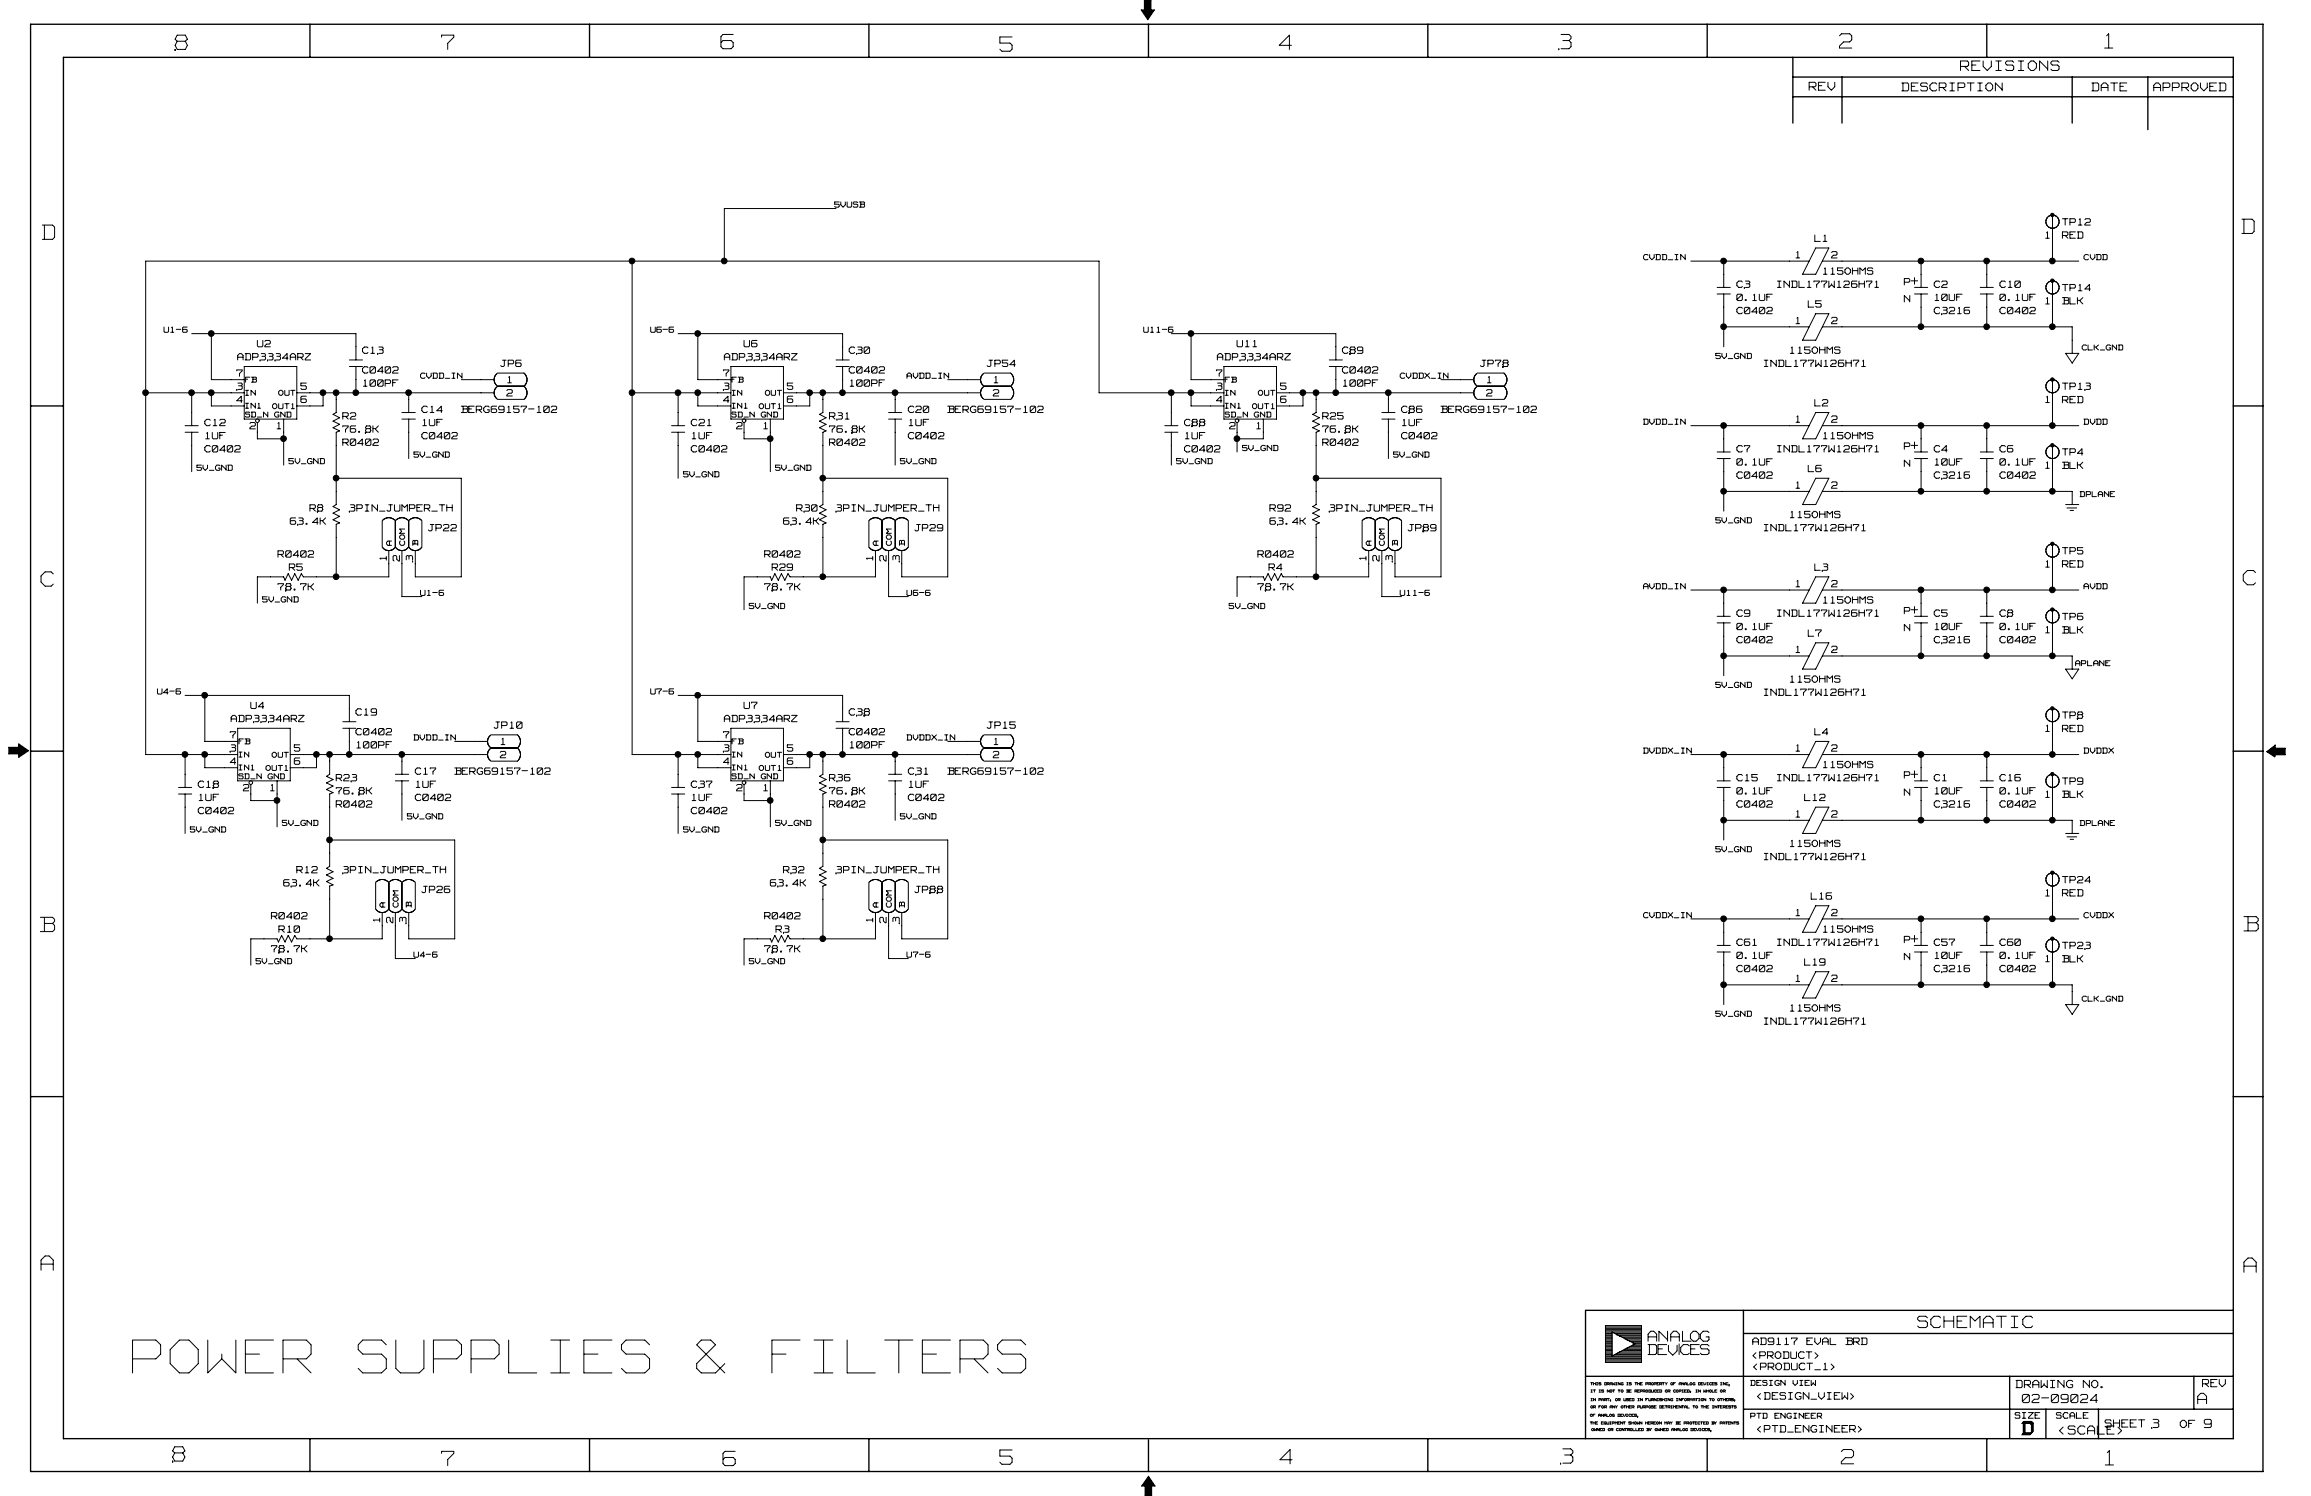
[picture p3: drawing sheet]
<svg xmlns="http://www.w3.org/2000/svg" width="432mm" height="279mm" viewBox="0 0 432 279" stroke-linecap="round" stroke-linejoin="round" font-family="sans-serif">
<defs><g id="words">
<g font-size="11.6" fill="#fff">
<text x="24.8" y="257.5">POWER SUPPLIES</text>
<text x="130.2" y="257.5">&amp; FILTERS</text>
</g>
<g font-size="5" fill="#fff">
<text x="32.7" y="9.7">8</text>
<text x="82.5" y="9.7">7</text>
<text x="134.7" y="9.6">6</text>
<text x="186.8" y="10.1">5</text>
<text x="239" y="9.7">4</text>
<text x="291.3" y="9.6">3</text>
<text x="343.7" y="9.5">2</text>
<text x="393.2" y="9.5">1</text>
<text x="7.9" y="45.2">D</text>
<text x="418.9" y="44.1">D</text>
<text x="7.7" y="110">C</text>
<text x="419.1" y="109.7">C</text>
<text x="7.5" y="174.5">B</text>
<text x="419.3" y="174.4">B</text>
<text x="7.7" y="237.7">A</text>
<text x="419.3" y="238.1">A</text>
<text x="32.3" y="273.4">8</text>
<text x="82.5" y="274.2">7</text>
<text x="135.1" y="274.2">6</text>
<text x="186.8" y="274">5</text>
<text x="239.1" y="273.9">4</text>
<text x="291.6" y="273.8">3</text>
<text x="344" y="273.9">2</text>
<text x="393.4" y="274.1">1</text>
</g>
<g font-size="4" fill="#fff">
<text x="358.3" y="248.4">SCHEMATIC</text>
<text x="378" y="268.1">D</text>
</g>
<text font-size="3.7" fill="#fff" x="410.6" y="262.6">A</text>
<g font-size="3.6" fill="#fff">
<text x="307.9" y="250.9">AN A L G</text>
<text x="315.8" y="250.9">O</text>
<text x="307.9" y="253.4">DEV CES</text>
</g>
<text font-size="3.4" fill="#fff" x="366.3" y="13.5">REVISIONS</text>
<g font-size="2.9" fill="#fff">
<text x="377.9" y="262.3">02-09024</text>
<text x="384.8" y="268.1">&lt;SCALE&gt;</text>
</g>
<g font-size="2.8" fill="#fff">
<text x="338" y="17.2">REV</text>
<text x="355.3" y="17.3">DESCRIPTION</text>
<text x="390.9" y="17.3">DATE</text>
<text x="402.4" y="17.3">APPROVED</text>
</g>
<g font-size="2.7" fill="#fff">
<text x="72.6" y="104.6" transform="rotate(-90 72.6 104.6)">1</text>
<text x="75.1" y="104.8" transform="rotate(-90 75.1 104.8)">2</text>
<text x="77.5" y="104.8" transform="rotate(-90 77.5 104.8)">3</text>
<text x="163.5" y="104.6" transform="rotate(-90 163.5 104.6)">1</text>
<text x="166" y="104.8" transform="rotate(-90 166 104.8)">2</text>
<text x="168.4" y="104.8" transform="rotate(-90 168.4 104.8)">3</text>
<text x="255.7" y="104.6" transform="rotate(-90 255.7 104.6)">1</text>
<text x="258.1" y="104.8" transform="rotate(-90 258.1 104.8)">2</text>
<text x="260.6" y="104.8" transform="rotate(-90 260.6 104.8)">3</text>
<text x="71.4" y="172.2" transform="rotate(-90 71.4 172.2)">1</text>
<text x="73.8" y="172.3" transform="rotate(-90 73.8 172.3)">2</text>
<text x="76.3" y="172.3" transform="rotate(-90 76.3 172.3)">3</text>
<text x="163.5" y="172.2" transform="rotate(-90 163.5 172.2)">1</text>
<text x="166" y="172.3" transform="rotate(-90 166 172.3)">2</text>
<text x="168.4" y="172.3" transform="rotate(-90 168.4 172.3)">3</text>
</g>
<g font-size="2.6" fill="#fff">
<text x="376.7" y="259.4">DRAWING</text>
<text x="389.2" y="259.4">NO.</text>
<text x="411.5" y="259.2">REV</text>
<text x="393.3" y="266.8">SHEET 3</text>
<text x="407.4" y="266.9">OF 9</text>
</g>
<g font-size="2.4" fill="#fff">
<text x="327.5" y="251.4">AD9117 EVAL BRD</text>
<text x="327.5" y="254">&lt;PRODUCT&gt;</text>
<text x="327.7" y="256.1">&lt;PRODUCT_1&gt;</text>
<text x="328.4" y="261.6">&lt;DESIGN_VIEW&gt;</text>
<text x="328.4" y="267.7">&lt;PTD_ENGINEER&gt;</text>
</g>
<g font-size="2.3" fill="#fff">
<text x="339.1" y="45.3">L1</text>
<text x="382.2" y="44.7">1</text>
<text x="385.4" y="42.2">TP12</text>
<text x="385.4" y="44.7">RED</text>
<text x="324.5" y="53.9">C3</text>
<text x="332.1" y="53.9">INDL177W126H71</text>
<text x="335.6" y="48.4">1</text>
<text x="340.7" y="51.4">115OHMS</text>
<text x="342.2" y="48.4">2</text>
<text x="355.8" y="53.4">P</text>
<text x="361.4" y="53.9">C2</text>
<text x="373.7" y="53.9">C10</text>
<text x="324.5" y="56.3">0.1UF</text>
<text x="324.5" y="58.8">C0402</text>
<text x="337.9" y="57.6">L5</text>
<text x="355.8" y="56.6">N</text>
<text x="361.4" y="58.8">C3216</text>
<text x="361.6" y="56.3">10UF</text>
<text x="373.7" y="56.3">0.1UF</text>
<text x="373.7" y="58.8">C0402</text>
<text x="382.2" y="57">1</text>
<text x="385.4" y="54.5">TP14</text>
<text x="385.4" y="57">BLK</text>
<text x="48.1" y="65">U2</text>
<text x="139" y="65">U6</text>
<text x="231.1" y="65">U11</text>
<text x="335.6" y="60.7">1</text>
<text x="342.2" y="60.7">2</text>
<text x="44.2" y="70.5">7</text>
<text x="44.4" y="67.4">ADP3334ARZ</text>
<text x="67.7" y="66.2">C13</text>
<text x="67.7" y="69.9">C0402</text>
<text x="93.6" y="68.7">JP6</text>
<text x="94.9" y="71.7">1</text>
<text x="135.2" y="70.5">7</text>
<text x="135.3" y="67.4">ADP3334ARZ</text>
<text x="158.7" y="66.2">C30</text>
<text x="158.7" y="69.9">C0402</text>
<text x="184.4" y="68.7">JP54</text>
<text x="185.8" y="71.7">1</text>
<text x="227.3" y="70.5">7</text>
<text x="227.5" y="67.4">ADP3334ARZ</text>
<text x="250.8" y="69.9">C0402</text>
<text x="250.8" y="66.2">C89</text>
<text x="276.6" y="68.7">JP78</text>
<text x="277.9" y="71.7">1</text>
<text x="329.6" y="68.7">INDL177W126H71</text>
<text x="334.5" y="66.2">115OHMS</text>
<text x="44.2" y="75.4">4</text>
<text x="44.2" y="72.9">3</text>
<text x="56.2" y="75.4">6</text>
<text x="56.2" y="72.9">5</text>
<text x="67.9" y="72.3">100PF</text>
<text x="78.8" y="77.3">C14</text>
<text x="86.2" y="77.3">BERG69157-102</text>
<text x="94.7" y="74.2">2</text>
<text x="135.2" y="75.4">4</text>
<text x="135.2" y="72.9">3</text>
<text x="147.1" y="75.4">6</text>
<text x="147.1" y="72.9">5</text>
<text x="158.8" y="72.3">100PF</text>
<text x="169.7" y="77.3">C20</text>
<text x="177.1" y="77.3">BERG69157-102</text>
<text x="185.6" y="74.2">2</text>
<text x="227.3" y="75.4">4</text>
<text x="227.3" y="72.9">3</text>
<text x="239.3" y="75.4">6</text>
<text x="239.3" y="72.9">5</text>
<text x="251" y="72.3">100PF</text>
<text x="261.9" y="77.3">C86</text>
<text x="269.2" y="77.3">BERG69157-102</text>
<text x="277.7" y="74.2">2</text>
<text x="339.1" y="76">L2</text>
<text x="382.2" y="75.4">1</text>
<text x="385.4" y="72.9">TP13</text>
<text x="385.4" y="75.4">RED</text>
<text x="38.3" y="79.7">C12</text>
<text x="38.4" y="82.2">1UF</text>
<text x="46.7" y="80.3">2</text>
<text x="51.8" y="80.3">1</text>
<text x="64.1" y="78.5">R2</text>
<text x="64.1" y="80.9">76.8K</text>
<text x="64.1" y="83.4">R0402</text>
<text x="78.8" y="82.2">C0402</text>
<text x="79" y="79.7">1UF</text>
<text x="129.2" y="79.7">C21</text>
<text x="129.3" y="82.2">1UF</text>
<text x="137.6" y="80.3">2</text>
<text x="142.7" y="80.3">1</text>
<text x="155" y="78.5">R31</text>
<text x="155" y="80.9">76.8K</text>
<text x="155" y="83.4">R0402</text>
<text x="169.7" y="82.2">C0402</text>
<text x="169.9" y="79.7">1UF</text>
<text x="221.3" y="79.7">C88</text>
<text x="221.5" y="82.2">1UF</text>
<text x="229.7" y="80.3">2</text>
<text x="234.8" y="80.3">1</text>
<text x="247.1" y="78.5">R25</text>
<text x="247.1" y="80.9">76.8K</text>
<text x="247.1" y="83.4">R0402</text>
<text x="261.9" y="82.2">C0402</text>
<text x="262" y="79.7">1UF</text>
<text x="335.6" y="79.1">1</text>
<text x="340.7" y="82.2">115OHMS</text>
<text x="342.2" y="79.1">2</text>
<text x="38.3" y="84.6">C0402</text>
<text x="129.2" y="84.6">C0402</text>
<text x="221.3" y="84.6">C0402</text>
<text x="324.5" y="84.6">C7</text>
<text x="324.5" y="87.1">0.1UF</text>
<text x="324.5" y="89.5">C0402</text>
<text x="332.1" y="84.6">INDL177W126H71</text>
<text x="337.9" y="88.3">L6</text>
<text x="355.8" y="87.3">N</text>
<text x="355.8" y="84.1">P</text>
<text x="361.4" y="84.6">C4</text>
<text x="361.4" y="89.5">C3216</text>
<text x="361.6" y="87.1">10UF</text>
<text x="373.7" y="84.6">C6</text>
<text x="373.7" y="87.1">0.1UF</text>
<text x="373.7" y="89.5">C0402</text>
<text x="382.2" y="87.7">1</text>
<text x="385.4" y="85.2">TP4</text>
<text x="385.4" y="87.7">BLK</text>
<text x="57.9" y="95.7">R8</text>
<text x="65.3" y="95.7">3PIN_JUMPER_TH</text>
<text x="148.8" y="95.7">R30</text>
<text x="156.2" y="95.7">3PIN_JUMPER_TH</text>
<text x="237.3" y="95.7">R92</text>
<text x="248.4" y="95.7">3PIN_JUMPER_TH</text>
<text x="335.6" y="91.4">1</text>
<text x="342.2" y="91.4">2</text>
<text x="54.2" y="98.1">63.4K</text>
<text x="80.1" y="99.4">JP22</text>
<text x="146.4" y="98.1">63.4K</text>
<text x="170.9" y="99.4">JP29</text>
<text x="237.3" y="98.1">63.4K</text>
<text x="263.1" y="99.4">JP89</text>
<text x="329.6" y="99.4">INDL177W126H71</text>
<text x="334.5" y="96.9">115OHMS</text>
<text x="51.9" y="104.3">R0402</text>
<text x="54.1" y="106.7">R5</text>
<text x="142.9" y="104.3">R0402</text>
<text x="144.3" y="106.7">R29</text>
<text x="235" y="104.3">R0402</text>
<text x="237.1" y="106.7">R4</text>
<text x="339.1" y="106.7">L3</text>
<text x="382.2" y="106.1">1</text>
<text x="385.4" y="103.7">TP5</text>
<text x="385.4" y="106.1">RED</text>
<text x="51.9" y="110.4">78.7K</text>
<text x="142.9" y="110.4">78.7K</text>
<text x="235" y="110.4">78.7K</text>
<text x="335.6" y="109.8">1</text>
<text x="340.7" y="112.9">115OHMS</text>
<text x="342.2" y="109.8">2</text>
<text x="324.5" y="115.3">C9</text>
<text x="324.5" y="117.8">0.1UF</text>
<text x="332.1" y="115.3">INDL177W126H71</text>
<text x="337.9" y="119">L7</text>
<text x="355.8" y="118">N</text>
<text x="355.8" y="114.9">P</text>
<text x="361.4" y="115.3">C5</text>
<text x="361.6" y="117.8">10UF</text>
<text x="373.7" y="115.3">C8</text>
<text x="373.7" y="117.8">0.1UF</text>
<text x="382.2" y="118.4">1</text>
<text x="385.4" y="116">TP6</text>
<text x="385.4" y="118.4">BLK</text>
<text x="324.5" y="120.3">C0402</text>
<text x="335.6" y="122.1">1</text>
<text x="342.2" y="122.1">2</text>
<text x="361.4" y="120.3">C3216</text>
<text x="373.7" y="120.3">C0402</text>
<text x="329.6" y="130.1">INDL177W126H71</text>
<text x="334.5" y="127.6">115OHMS</text>
<text x="43.2" y="135">ADP3334ARZ</text>
<text x="46.9" y="132.5">U4</text>
<text x="66.5" y="133.8">C19</text>
<text x="66.5" y="137.5">C0402</text>
<text x="92.3" y="136.2">JP10</text>
<text x="135.3" y="135">ADP3334ARZ</text>
<text x="139" y="132.5">U7</text>
<text x="158.7" y="133.8">C38</text>
<text x="158.7" y="137.5">C0402</text>
<text x="184.4" y="136.2">JP15</text>
<text x="339.1" y="137.5">L4</text>
<text x="382.2" y="136.8">1</text>
<text x="385.4" y="134.4">TP8</text>
<text x="385.4" y="136.9">RED</text>
<text x="43" y="138">7</text>
<text x="43" y="143">4</text>
<text x="43" y="140.5">3</text>
<text x="55" y="143">6</text>
<text x="55" y="140.5">5</text>
<text x="66.7" y="139.9">100PF</text>
<text x="93.5" y="141.7">2</text>
<text x="93.6" y="139.3">1</text>
<text x="135.2" y="143">4</text>
<text x="135.2" y="140.5">3</text>
<text x="135.2" y="138">7</text>
<text x="147.1" y="143">6</text>
<text x="147.1" y="140.5">5</text>
<text x="158.8" y="139.9">100PF</text>
<text x="185.6" y="141.7">2</text>
<text x="185.8" y="139.3">1</text>
<text x="335.6" y="140.5">1</text>
<text x="340.7" y="143.6">115OHMS</text>
<text x="342.2" y="140.5">2</text>
<text x="37" y="147.3">C18</text>
<text x="37.2" y="149.7">1UF</text>
<text x="45.5" y="147.9">2</text>
<text x="50.5" y="147.9">1</text>
<text x="62.8" y="148.5">76.8K</text>
<text x="62.8" y="146">R23</text>
<text x="77.6" y="149.7">C0402</text>
<text x="77.6" y="144.8">C17</text>
<text x="77.8" y="147.3">1UF</text>
<text x="85" y="144.8">BERG69157-102</text>
<text x="129.2" y="147.3">C37</text>
<text x="129.3" y="149.7">1UF</text>
<text x="137.6" y="147.9">2</text>
<text x="142.7" y="147.9">1</text>
<text x="155" y="146">R36</text>
<text x="155" y="148.5">76.8K</text>
<text x="169.7" y="144.8">C31</text>
<text x="169.7" y="149.7">C0402</text>
<text x="169.9" y="147.3">1UF</text>
<text x="177.1" y="144.8">BERG69157-102</text>
<text x="324.5" y="146">C15</text>
<text x="324.5" y="148.5">0.1UF</text>
<text x="332.1" y="146">INDL177W126H71</text>
<text x="337.2" y="149.7">L12</text>
<text x="355.8" y="148.8">N</text>
<text x="355.8" y="145.5">P</text>
<text x="361.4" y="146">C1</text>
<text x="361.6" y="148.5">10UF</text>
<text x="373.7" y="146">C16</text>
<text x="373.7" y="148.5">0.1UF</text>
<text x="382.2" y="149.1">1</text>
<text x="385.4" y="146.7">TP9</text>
<text x="385.4" y="149.1">BLK</text>
<text x="37" y="152.2">C0402</text>
<text x="62.8" y="151">R0402</text>
<text x="129.2" y="152.2">C0402</text>
<text x="155" y="151">R0402</text>
<text x="324.5" y="151">C0402</text>
<text x="335.6" y="152.8">1</text>
<text x="342.2" y="152.8">2</text>
<text x="361.4" y="151">C3216</text>
<text x="373.7" y="151">C0402</text>
<text x="329.6" y="160.8">INDL177W126H71</text>
<text x="334.5" y="158.3">115OHMS</text>
<text x="53" y="165.7">63.4K</text>
<text x="55.5" y="163.2">R12</text>
<text x="64.1" y="163.2">3PIN_JUMPER_TH</text>
<text x="78.8" y="166.9">JP26</text>
<text x="143.9" y="165.7">63.4K</text>
<text x="146.4" y="163.2">R32</text>
<text x="156.2" y="163.2">3PIN_JUMPER_TH</text>
<text x="170.9" y="166.9">JP88</text>
<text x="382.2" y="167.6">1</text>
<text x="385.4" y="165.1">TP24</text>
<text x="385.4" y="167.6">RED</text>
<text x="50.7" y="171.8">R0402</text>
<text x="142.9" y="171.8">R0402</text>
<text x="335.6" y="171.2">1</text>
<text x="338.4" y="168.1">L16</text>
<text x="342.2" y="171.2">2</text>
<text x="50.7" y="178">78.7K</text>
<text x="52.1" y="174.3">R10</text>
<text x="142.9" y="178">78.7K</text>
<text x="145" y="174.3">R3</text>
<text x="324.5" y="176.8">C61</text>
<text x="324.5" y="179.2">0.1UF</text>
<text x="332.1" y="176.8">INDL177W126H71</text>
<text x="340.7" y="174.3">115OHMS</text>
<text x="355.8" y="179.5">N</text>
<text x="355.8" y="176.3">P</text>
<text x="361.4" y="176.8">C57</text>
<text x="361.6" y="179.2">10UF</text>
<text x="373.7" y="179.2">0.1UF</text>
<text x="373.7" y="176.8">C60</text>
<text x="382.2" y="179.8">1</text>
<text x="385.4" y="177.4">TP23</text>
<text x="385.4" y="179.9">BLK</text>
<text x="324.5" y="181.7">C0402</text>
<text x="335.6" y="183.5">1</text>
<text x="337.2" y="180.5">L19</text>
<text x="342.2" y="183.5">2</text>
<text x="361.4" y="181.7">C3216</text>
<text x="373.7" y="181.7">C0402</text>
<text x="329.6" y="191.5">INDL177W126H71</text>
<text x="334.5" y="189.1">115OHMS</text>
</g>
<g font-size="2.1" fill="#fff">
<text x="73.4" y="101.9" transform="rotate(-90 73.4 101.9)">A</text>
<text x="75.9" y="101.9" transform="rotate(-90 75.9 101.9)">COM</text>
<text x="78.4" y="101.9" transform="rotate(-90 78.4 101.9)">B</text>
<text x="164.4" y="101.9" transform="rotate(-90 164.4 101.9)">A</text>
<text x="166.8" y="101.9" transform="rotate(-90 166.8 101.9)">COM</text>
<text x="169.3" y="101.9" transform="rotate(-90 169.3 101.9)">B</text>
<text x="256.5" y="101.9" transform="rotate(-90 256.5 101.9)">A</text>
<text x="259" y="101.9" transform="rotate(-90 259 101.9)">COM</text>
<text x="261.4" y="101.9" transform="rotate(-90 261.4 101.9)">B</text>
<text x="72.2" y="169.4" transform="rotate(-90 72.2 169.4)">A</text>
<text x="74.7" y="169.4" transform="rotate(-90 74.7 169.4)">COM</text>
<text x="77.1" y="169.4" transform="rotate(-90 77.1 169.4)">B</text>
<text x="164.4" y="169.4" transform="rotate(-90 164.4 169.4)">A</text>
<text x="166.8" y="169.4" transform="rotate(-90 166.8 169.4)">COM</text>
<text x="169.3" y="169.4" transform="rotate(-90 169.3 169.4)">B</text>
</g>
<g font-size="2" fill="#fff">
<text x="376.5" y="265">SIZE</text>
<text x="384.2" y="265">SCALE</text>
</g>
<g font-size="1.9" fill="#fff">
<text x="156" y="38.9">5VUSB</text>
<text x="307.1" y="48.7">CVDD_IN</text>
<text x="389.4" y="48.7">CVDD</text>
<text x="30.6" y="62.2">U1-6</text>
<text x="121.6" y="62.2">U6-6</text>
<text x="213.7" y="62.2">U11-6</text>
<text x="78.6" y="70.8">CVDD_IN</text>
<text x="169.5" y="70.8">AVDD_IN</text>
<text x="261.6" y="70.8">CVDDX_IN</text>
<text x="320.6" y="67.1">5V_GND</text>
<text x="307.1" y="79.4">DVDD_IN</text>
<text x="389.4" y="79.4">DVDD</text>
<text x="36.8" y="88">5V_GND</text>
<text x="54" y="86.8">5V_GND</text>
<text x="77.3" y="85.6">5V_GND</text>
<text x="127.7" y="89.2">5V_GND</text>
<text x="144.9" y="88">5V_GND</text>
<text x="168.2" y="86.8">5V_GND</text>
<text x="219.8" y="86.8">5V_GND</text>
<text x="232.2" y="84.3">5V_GND</text>
<text x="260.4" y="85.6">5V_GND</text>
<text x="320.6" y="97.8">5V_GND</text>
<text x="49.1" y="112.6">5V_GND</text>
<text x="78.6" y="111.4">U1-6</text>
<text x="140" y="113.8">5V_GND</text>
<text x="169.5" y="111.4">U6-6</text>
<text x="229.7" y="113.8">5V_GND</text>
<text x="261.6" y="111.4">U11-6</text>
<text x="307.1" y="110.2">AVDD_IN</text>
<text x="389.4" y="110.2">AVDD</text>
<text x="29.4" y="129.8">U4-6</text>
<text x="121.6" y="129.8">U7-6</text>
<text x="320.6" y="128.6">5V_GND</text>
<text x="77.3" y="138.4">DVDD_IN</text>
<text x="169.5" y="138.4">DVDDX_IN</text>
<text x="307.1" y="140.8">DVDDX_IN</text>
<text x="389.4" y="140.8">DVDDX</text>
<text x="35.6" y="155.6">5V_GND</text>
<text x="52.7" y="154.3">5V_GND</text>
<text x="76.1" y="153.1">5V_GND</text>
<text x="127.7" y="155.6">5V_GND</text>
<text x="144.9" y="154.3">5V_GND</text>
<text x="168.2" y="153.1">5V_GND</text>
<text x="320.6" y="159.3">5V_GND</text>
<text x="307.1" y="171.6">CVDDX_IN</text>
<text x="389.4" y="171.6">CVDDX</text>
<text x="77.3" y="178.9">U4-6</text>
<text x="169.5" y="178.9">U7-6</text>
<text x="47.8" y="180.2">5V_GND</text>
<text x="140" y="180.2">5V_GND</text>
<text x="320.6" y="190">5V_GND</text>
</g>
<g font-size="1.8" fill="#fff">
<text x="389" y="65.5">CLK_GND</text>
<text x="45.9" y="71.5">FB</text>
<text x="136.8" y="71.5">FB</text>
<text x="228.9" y="71.5">FB</text>
<text x="45.9" y="76.4">IN1</text>
<text x="45.9" y="74">IN</text>
<text x="50.9" y="76.5">OUT1</text>
<text x="52.1" y="74">OUT</text>
<text x="136.8" y="76.4">IN1</text>
<text x="136.8" y="74">IN</text>
<text x="141.9" y="76.5">OUT1</text>
<text x="143" y="74">OUT</text>
<text x="228.9" y="76.4">IN1</text>
<text x="228.9" y="74">IN</text>
<text x="234" y="76.5">OUT1</text>
<text x="235.1" y="74">OUT</text>
<text x="45.8" y="78.1">SD_N</text>
<text x="51.3" y="78.1">GND</text>
<text x="136.7" y="78.1">SD_N</text>
<text x="142.2" y="78.1">GND</text>
<text x="228.9" y="78.1">SD_N</text>
<text x="234.4" y="78.1">GND</text>
<text x="388.7" y="92.9">DPLANE</text>
<text x="387.8" y="124.5">APLANE</text>
<text x="44.7" y="144">IN1</text>
<text x="44.7" y="141.6">IN</text>
<text x="44.7" y="139.1">FB</text>
<text x="50.8" y="141.6">OUT</text>
<text x="136.8" y="139.1">FB</text>
<text x="136.8" y="144">IN1</text>
<text x="136.8" y="141.6">IN</text>
<text x="143" y="141.6">OUT</text>
<text x="44.6" y="145.6">SD_N</text>
<text x="49.7" y="144.1">OUT1</text>
<text x="50.1" y="145.6">GND</text>
<text x="136.7" y="145.6">SD_N</text>
<text x="141.9" y="144.1">OUT1</text>
<text x="142.2" y="145.6">GND</text>
<text x="388.7" y="154.3">DPLANE</text>
<text x="389" y="187.2">CLK_GND</text>
<text x="327.1" y="258.9">DESIGN</text>
<text x="334.8" y="258.9">VIEW</text>
<text x="327.1" y="265">PTD ENGINEER</text>
</g>
<g font-size=".8" fill="#fff">
<text x="297.2" y="258.7">THIS</text>
<text x="297.2" y="263.1">OR</text>
<text x="297.3" y="261.7">IN</text>
<text x="297.3" y="260.1">IT</text>
<text x="298.7" y="263.1">FOR</text>
<text x="298.8" y="260.1">IS</text>
<text x="298.8" y="261.7">PART,</text>
<text x="299.8" y="258.7">DRAWING</text>
<text x="300.3" y="260.1">NOT</text>
<text x="300.8" y="263.1">ANY</text>
<text x="301.8" y="261.7">OR</text>
<text x="302.3" y="260.1">TO</text>
<text x="302.8" y="263.1">OTHER</text>
<text x="303.4" y="261.7">USED</text>
<text x="303.8" y="258.7">IS</text>
<text x="303.9" y="260.1">BE</text>
<text x="305.4" y="258.7">THE</text>
<text x="305.4" y="260.1">REPRODUCED</text>
<text x="305.9" y="263.1">PURPOSE</text>
<text x="305.9" y="261.7">IN</text>
<text x="307.4" y="258.7">PROPERTY</text>
<text x="307.4" y="261.7">FURNISHING</text>
<text x="309.9" y="263.1">DETRIMENTAL</text>
<text x="311" y="260.1">OR</text>
<text x="312" y="258.7">OF</text>
<text x="312.5" y="260.1">COPIED,</text>
<text x="313" y="261.7">INFORMATION</text>
<text x="313.5" y="258.7">ANALOG</text>
<text x="316" y="263.1">TO</text>
<text x="316.6" y="260.1">IN</text>
<text x="317" y="258.7">DEVICES</text>
<text x="317.5" y="263.1">THE</text>
<text x="318.1" y="260.1">WHOLE</text>
<text x="319.1" y="261.7">TO</text>
<text x="319.6" y="263.1">INTERESTS</text>
<text x="320.6" y="261.7">OTHERS,</text>
<text x="321.1" y="258.7">INC.</text>
<text x="321.1" y="260.1">OR</text>
<text x="297.1" y="266.1">THE</text>
<text x="297.1" y="264.6">OF</text>
<text x="297.4" y="267.3">OWNED</text>
<text x="298.7" y="264.6">ANALOG</text>
<text x="299.2" y="266.1">EQUIPMENT</text>
<text x="300.4" y="267.3">OR</text>
<text x="302" y="267.3">CONTROLLED</text>
<text x="302.2" y="264.6">DEVICES.</text>
<text x="304.2" y="266.1">SHOWN</text>
<text x="307.3" y="266.1">HEREON</text>
<text x="307.6" y="267.3">BY</text>
<text x="309.1" y="267.3">OWNED</text>
<text x="310.9" y="266.1">MAY</text>
<text x="312.1" y="267.3">ANALOG</text>
<text x="312.9" y="266.1">BE</text>
<text x="314.4" y="266.1">PROTECTED</text>
<text x="315.7" y="267.3">DEVICES.</text>
<text x="319.5" y="266.1">BY</text>
<text x="321" y="266.1">PATENTS</text>
</g>
</g></defs>
<g fill="none" stroke="#000" stroke-width=".25">
<path d="M5.7 4.5h417.1v270.3h-417.1zM11.9 10.7h405.4v258h-405.4zM57.9 4.5v6.2M110.2 4.5v6.2M162.3 4.5v6.2M214.6 4.5v6.2M266.8 4.5v6.2M319 4.5v6.2M335 14.4h82.3M335 10.7v12.3M335 18.1h82.3M344.2 14.4v8.6"/>
<path d="M371.2 4.5v6.2M387.2 14.4v8.6M401.3 14.4v9.8M5.7 75.8h6.2M417.3 75.8h5.5M5.7 140.3h6.2M417.3 140.3h5.5M5.7 204.8h6.2M417.3 204.8h5.5M296.2 244.7v24M296.2 257h121.1M296.3 244.7h121"/>
<path d="M301.2 248.8v4.4M325.8 244.7v24M325.8 249h91.5M375.5 257v11.6M409.9 257v6.2M57.9 268.7v6.1M110.2 268.7v6.1M162.3 268.7v6.1M214.6 268.9v5.9M266.8 268.7v6.1M319 268.7v6.1M325.8 263.2h91.5"/>
<path d="M371.2 268.7v6.1M382.3 263.2v5.4M392.1 263.2v5.5"/>
</g>
<g fill="none" stroke="#000" stroke-width=".19">
<path d="M32.7 9.2h.1M33.1 6.6l-.4 .7 .4 .4-.4 .8 .4 .7M33.1 6.6h1.5M33.1 7.7h1.5M33.1 9.2h1.5M34.6 6.6l.4 .7-.4 .4 .4 .8-.4 .7M82.5 6.6v.3M82.5 6.6h2.3M83.7 8.1v1.1M84.8 7l-1.1 1.1M84.8 6.6v.3M134.7 8.7l.4 .4"/>
<path d="M134.7 6.9v1.8M135.1 7.6l-.4 .3M135.1 6.4l-.4 .4M135.1 7.6h1.5M135.1 9.1h1.5M135.1 6.4h1.9M136.6 7.6l.4 .4M137 8v.7M137 8.7l-.4 .4M186.8 9.2l.4 .4h1.5M186.8 6.9v1.1M186.9 8h1.8"/>
<path d="M186.9 6.9h2.2M188.7 8l.4 .4M189.1 9.2l-.4 .4M189.1 8.5v.6M213.8 0h1.3v1.9h.6l-1.2 1.8-1.3-1.8h.6zM214 .1h.9v1.9h.5l-.9 1.4-1.1-1.4h.6zM214.1 .3h.7v1.8h.4l-.7 1.1-.8-1.1h.4zM214.2 .4h.5v1.8h.2l-.4 .8-.5-.8h.2zM214.3 .5h.3l.1 1.8-.2 .4-.3-.4h.1zM214.5 .6v2M239.1 8.5h2.2M240.9 6.6v2.6"/>
<path d="M240.9 6.6l-1.9 1.9M291.3 9.1h.1M291.7 9.1h1.4M291.7 6.4h1.4M292 7.6h1.1M293.2 6.4l.3 .4M293.2 7.6l.3 .4M293.5 8.7l-.3 .4M293.5 6.9v.3M293.5 8v.7M293.5 7.2l-.3 .4M338 15.4h1"/>
<path d="M338 15.4v1.4M338.1 16.2h.9M338.7 16.3l.6 .5M339.1 15.4l.2 .2v.4M339.3 16l-.2 .2M339.8 15.4v1.4M339.8 15.4h1.2M339.8 16h.6M339.8 16.8h1.2M341.5 16.2l.6 .6M341.5 15.4v.8M342.8 16.2l-.6 .6"/>
<path d="M342.8 15.4v.8M343.7 8.6v.4M343.7 9h2.3M344.1 6.3l-.4 .4M344.1 6.3h1.5M344.5 7.8l-.8 .8M344.5 7.8h1.1M345.6 6.3l.4 .4M346 6.7v.7M346 7.5l-.4 .3M355.3 15.5h1.1M355.3 17h1.1"/>
<path d="M355.6 15.5v1.4M356.4 15.5l.2 .2M356.6 16.8l-.2 .2M356.6 15.7v1M357.1 15.5h1.3M357.1 15.5v1.5M357.2 17h1.2M357.2 16.1h.6M358.9 15.7v.2M358.9 15.9l.2 .2M358.9 16.8l.2 .2M359.1 15.5l-.2 .2"/>
<path d="M359.1 15.5h.8M359.1 17h.8M359.1 16.1h.8M359.9 16.1l.2 .2M359.9 15.5l.2 .2M360.1 16.4v.3M360.1 16.8l-.2 .2M360.6 16v.5M360.6 16.6l.4 .4M361 15.5l-.4 .4M361.1 15.5h.5M361.1 17h.5"/>
<path d="M361.7 15.5l.2 .2M361.9 16.8l-.2 .2M362.3 15.5h1l.3 .2M362.3 15.5v1.5M363 16.4l.6 .6M363.6 16.1l-.2 .2h-1M363.6 15.7v.4M364.3 15.5h.9M364.3 17h.9M364.7 15.5v1.4M365.8 15.5h1.1M365.8 15.5v1.5"/>
<path d="M365.9 16.3h1M366.3 11.4h1.2M366.3 11.4v1.8M366.4 12.4h1.1M366.9 15.5l.2 .2M367.1 16.1l-.2 .2M367.1 15.7v.4M367.1 12.4l.7 .8M367.6 15.5h1.3M367.6 11.4l.2 .2M367.8 12.1l-.2 .3M367.8 11.7v.4"/>
<path d="M368.2 15.5v1.5M368.4 11.4h1.6M368.4 11.4v1.8M368.5 12.1h.7M368.5 13.2h1.5M369.5 15.5h.9M369.5 17h.9M370 15.5v1.4M370.5 12.4l.8 .7M370.5 11.4v1M371.1 16.6l.4 .4h.4M371.1 16v.5"/>
<path d="M371.9 15.5h-.4l-.4 .4M371.9 15.5l.4 .4M372.1 11.4v1M372.1 12.4l-.8 .8M372.3 16v.5M372.3 16.6l-.4 .4M372.8 15.5l1.3 1.2M372.8 15.5v1.5M372.9 11.4h1M372.9 13.2h1M373.4 11.4v1.7M374.1 15.5v1.5"/>
<path d="M374.7 11.6v.3M374.7 11.9l.3 .2M374.7 12.9l.3 .3M375 11.4l-.2 .2M375 11.4h1M375 12.1h1M375 13.2h1M376 11.4l.3 .2M376 12.1l.3 .3v.5l-.3 .3M377.1 11.4h1M377.1 13.2h1M377.6 11.4v1.7"/>
<path d="M379 12.7l.5 .5M379 11.9v.7M379.5 11.4l-.5 .5M379.5 11.4h.4M379.5 13.2h.4M380 11.4l.5 .5M380.5 11.9v.7M380.5 12.7l-.5 .5M381.1 11.4l1.5 1.5M381.1 11.4v1.8M382.6 11.4v1.8M383.2 11.6v.3"/>
<path d="M383.2 11.9l.3 .2M383.2 12.9l.3 .3M383.5 11.4l-.3 .2M383.5 11.4h.9M383.5 12.1h.9M383.5 13.2h.9M384.5 12.1l.2 .3v.5l-.2 .3M384.5 11.4l.2 .2M390.9 15.5h1M390.9 17h1M391.1 15.5v1.4M391.9 15.5l.2 .2"/>
<path d="M392.1 16.8l-.2 .2M392.1 15.7v1M392.6 16v1M392.6 16.3h1.2M393 15.5l-.4 .4M393.1 15.5h.3M393.2 9h1.6M393.4 15.5l.5 .4M393.9 16v1M394 6.3v2.6M394 6.3l-.4 .4M394.4 15.5h1.2"/>
<path d="M395 15.5v1.5M396.1 15.5h1.3M396.1 15.5v1.5M396.2 17h1.2M396.2 16.1h.5M402.4 16v1M402.5 16.3h1.1M402.8 15.5l-.4 .4M402.9 15.5h.3M403.3 15.5l.4 .4M403.7 16v1M404.2 15.5h1"/>
<path d="M404.2 15.5v1.5M404.2 16.3h1M405.2 15.5l.2 .2M405.4 16.1l-.2 .2M405.4 15.7v.4M405.9 15.5h1M405.9 15.5v1.5M405.9 16.3h1M407 15.5l.2 .2M407.2 16.1l-.2 .2M407.2 15.7v.4M407.7 15.5h1"/>
<path d="M407.7 15.5v1.5M407.7 16.3h1M408.3 16.4l.6 .6M408.7 15.5l.2 .2M408.9 16.1l-.2 .2M408.9 15.7v.4M409.4 16.6l.4 .4M409.4 16v.5M409.8 15.5l-.4 .4M409.9 15.5h.3M409.9 17h.3M410.3 15.5l.4 .4"/>
<path d="M410.7 16v.5M410.7 16.6l-.4 .4M411.1 16.3l.6 .6M411.1 15.5v.8M412.4 16.3l-.6 .7M412.4 15.5v.8M412.9 15.5h1.2M412.9 15.5v1.5M412.9 17h1.2M412.9 16.1h.6M414.6 15.5h1M414.6 17h1"/>
<path d="M414.8 15.5v1.4M415.7 15.5l.2 .2M415.9 16.8l-.2 .2M415.9 15.7v1M156 38.6l.1 .1M156 37.7v.4M156 37.7h.8M156 38.1h.6M156.1 38.7h.5M156.2 38.9h-20.9v9.9M156.6 38.1l.2 .2M156.8 38.6l-.2 .1"/>
<path d="M156.8 38.3v.2M157.1 38.3l.4 .4M157.1 37.7v.5M157.9 37.7v.5M157.9 38.3l-.4 .4M158.3 38.6l.1 .1M158.3 37.7v.8M158.5 38.7h.4M159.1 38.6l-.1 .1M159.1 37.7v.8M159.4 37.8v.2M159.4 38l.2 .1"/>
<path d="M159.4 38.6l.2 .1M159.6 37.7l-.1 .1M159.6 37.7h.5M159.6 38.1h.5M159.6 38.7h.5M160.1 37.7l.2 .1M160.1 38.1l.2 .2M160.3 38.3v.2M160.3 38.6l-.2 .1M160.6 37.7h.8M160.6 38.7h.8M160.8 37.8v.9"/>
<path d="M160.9 38.1h.5M161.4 37.7l.1 .1M161.4 38.1l.1 .2M161.5 38v.1M161.5 37.9v.1M161.5 38.3v.2M161.5 38.6l-.1 .1M7.9 42h1.9M7.9 44.7h1.9M8.3 42.1v2.6M9.8 42l.4 .4M10.2 42.5v1.8"/>
<path d="M10.2 44.3l-.4 .4M118.1 48.8v92.1h18.5M307.1 47.9v.3M307.1 48.3l.3 .2h.3M307.7 47.5h-.3l-.3 .3M307.8 47.5l.1 .2M307.9 48.4l-.1 .1M308.2 48.1l.4 .4M308.2 47.5v.5M309.1 47.5v.5M309.1 48.1l-.4 .4M309.4 47.5h.6"/>
<path d="M309.4 48.5h.6M309.5 47.6v.9M310 47.5l.2 .2M310.2 48.4l-.2 .1M310.2 47.7v.6M310.6 47.5h.6M310.6 48.5h.6M310.7 47.6v.9M311.2 47.5l.2 .2M311.4 48.4l-.2 .1M311.4 47.7v.6M311.7 48.5h.8"/>
<path d="M313 47.5h.5M313 48.5h.5M313.3 47.6v.9M314 47.5l.8 .8M314 47.6v.9M314.9 47.5v1M315.9 48.8h22.1M320.8 54.9h2.5M320.8 53.7h2.5M322.1 48.8v4.9M322.1 54.9v9.9M324.5 56l.2 .1"/>
<path d="M324.5 52.9v.4M324.5 55.2v.7l.8-.7M324.5 57.8v.4M324.5 58.3l.4 .3M324.5 53.3l.4 .4M324.7 54.9l-.2 .2M324.7 56.1h.6M324.7 54.9h.6M324.9 57.4l-.4 .3M324.9 52.5l-.4 .3M324.9 52.5h.4M324.9 58.6h.4"/>
<path d="M324.9 53.7h.4M324.9 57.4h.4M325.4 55.1h.1M325.4 57.4l.1 .2M325.4 54.9l.1 .2M325.4 52.5l.1 .2M325.5 58.4l-.1 .2M325.5 56l-.1 .1M325.5 53.5l-.1 .2M325.5 55.2v.7M325.9 53.7h.1M325.9 58.4l.2 .2"/>
<path d="M326.1 56v.1M326.1 56h.1M326.1 57.4l-.2 .2v.8M326.1 52.5h.6M326.1 56.1h.1M326.1 58.6h.6M326.1 53.7h.6M326.1 57.4h.6M326.3 56v.1M326.3 53h.4M326.7 57.6l-.7 .8M326.8 57.6h.1"/>
<path d="M326.8 57.4l.1 .2v.8M326.8 52.5l.1 .2M326.8 53l.1 .2M326.9 58.4l-.1 .2M326.9 52.7v.1M326.9 53.2v.3M326.9 53.5l-.1 .2M326.9 52.8l-.1 .2M327.4 58.3h.9M327.5 56.1h.7M327.8 54.9l-.1 .2M327.8 55v1.1"/>
<path d="M328.2 57.4v1.2M328.2 57.4l-.9 .9M328.7 58.4l.2 .2M328.7 56l.2 .1M328.7 54.9v1M328.9 57.4l-.2 .2v.8M328.9 56.1h.6M328.9 58.6h.6M328.9 57.4h.6M329.5 57.6l-.7 .8M329.6 57.6h.1M329.6 57.4l.1 .2v.8"/>
<path d="M329.7 58.4l-.1 .2M329.7 56l-.1 .1M329.7 54.9v1M330.1 55v1.1M330.1 58.5v.1M330.1 54.9h1M330.2 58.6h.9M330.2 55.5h.4M330.3 57.4l-.2 .2M330.3 57.4h.6M330.5 58.1l-.4 .3M330.5 58.1h.4"/>
<path d="M331 57.4l.1 .5M331.1 57.9l-.1 .2M332.1 52.5h.7M332.1 53.7h.7M332.4 52.5v1.1M333.3 52.5v1.2M333.3 52.5l1 1M334.3 52.5v1.2M334.7 52.5h.8M334.7 53.7h.8M334.9 52.5v1.1M335.6 52.5l.1 .2"/>
<path d="M335.6 48.2h.7M335.7 53.5l-.1 .2M335.7 52.7v.8M335.9 47l-.2 .2M335.9 59.3l-.2 .1M335.9 47v1.1M335.9 59.3v1.1M336.1 52.5v1.2M336.2 53.7h.9M337.7 53.7h.7M337.9 56.2v1.2M337.9 57.4h1"/>
<path d="M338 52.5l-.1 .2M338 52.5v1.1M338.9 52.5v.2M339 52.5h.9M339.1 43.9v1.2M339.1 45.1h1M339.3 46.3h2.4l-2.4 4.9h-2.5zM339.3 57.2l.1 .2h.7M339.3 56.2v.5M339.3 58.6h2.4l-2.4 4.9h-2.5zM339.3 56.7h.8M339.3 56.2h1"/>
<path d="M339.4 53.2v.5M339.9 52.7l-.5 .5M339.9 52.5v.2M340.1 56.7l.2 .2M340.3 57.2l-.2 .2M340.3 56.9v.2M340.5 48.8h47.9M340.7 45.1h.6M340.7 51.2h.7M340.8 53.2v.5M341 43.9l-.2 .2M341 43.9v1.1"/>
<path d="M341 50l-.1 .2M341 50.1v1.1M341.3 52.5h-.9l-.1 .2M341.3 52.7l-.5 .5M341.3 52.5v.2M341.7 52.5v1.1M342.1 51.2h.7M342.2 53.2l-.5 .5M342.2 48v.2M342.2 53v.1M342.2 53.2l.5 .5M342.3 48.2h.9"/>
<path d="M342.4 47l-.2 .2M342.4 59.3l-.2 .1M342.4 50l-.1 .2M342.4 47h.7l.1 .2v.3M342.4 59.3h.7l.1 .1M342.4 50.1v1.1M342.7 52.5v1.1M343.2 59.8l-.2 .1h-.4l-.4 .6M343.2 59.5v.2M343.2 47.5l-.1 .2h-.5l-.4 .3M343.3 53.7h.7M343.3 51.1l.2 .1h.6"/>
<path d="M343.3 50v.5M343.4 50h.9M343.4 50.5h.7M343.6 52.5l-.1 .2M343.6 52.5v1.1M344.2 50.5l.1 .2M344.3 50.8v.2M344.3 51.1l-.1 .1M344.6 53.7h.9M344.7 52.5l-.2 .2M344.7 52.5h.6M344.7 50.4v.4"/>
<path d="M344.7 50.9l.4 .3M345.1 50l-.4 .4M345.1 50h.3M345.1 51.2h.3M345.3 53.2h-.5l-.3 .5M345.4 52.5l.1 .2M345.4 50l.3 .4M345.5 52.7v.3M345.5 53l-.1 .2M345.7 50.4v.4M345.7 50.9l-.3 .3M345.9 53.5l.2 .2"/>
<path d="M345.9 52.7v.8M346.1 53l-.1 .1M346.1 52.5l-.2 .2M346.1 50v1.2M346.2 52.5h.8M346.2 53.7h.6M346.2 50.5h.9M346.2 53h.6M346.8 53l.2 .2M347 53.2v.3M347 53.5l-.2 .2M347.1 50v1.2"/>
<path d="M347.3 52.5v1.2M347.4 53h.9M347.5 50.1v1.1M347.5 50l.5 .5M348.4 52.5v1.2M348.5 50l-.5 .5M348.5 50.1v1.1M348.7 52.5v.2M348.8 52.5h.9M348.9 50.2l.2 .3M348.9 51.1l.2 .1M349.1 50l-.1 .2"/>
<path d="M349.1 50h.6M349.1 51.2h.6M349.1 50.5h.6M349.2 53.2v.5M349.7 52.7l-.5 .5M349.8 52.5v.2M349.8 50l.1 .2M349.8 50.5l.1 .2M349.9 50.8v.2M349.9 51.1l-.1 .1M350.3 53.7h.7M350.6 52.5l-.1 .2"/>
<path d="M350.6 52.5v1.1M355.8 55.2l1 1M355.8 52h.8M355.8 52.1v1.1M355.8 55.2v1.2M355.9 52.7h.7M356.7 52l.1 .2M356.8 52.5l-.1 .2M356.8 52.2v.3M356.8 55.2v1.2M357.1 52.5h1.2M357.7 54.9h2.5"/>
<path d="M357.7 53.7h2.5M357.7 51.9v1.2M358.9 48.8v4.9M358.9 54.9v6.1M361.4 52.9v.4M361.4 57.8v.4M361.4 58.3l.3 .3M361.4 53.3l.3 .4M361.6 56.1h.6M361.7 52.5l-.3 .3M361.7 57.4l-.3 .3M361.8 52.5h.4"/>
<path d="M361.8 58.6h.4M361.8 53.7h.4M361.8 57.4h.4M361.9 54.9l-.2 .2M361.9 55v1.1M362.2 52.5l.2 .2M362.2 57.4l.2 .2M362.4 58.4l-.2 .2M362.4 53.5l-.2 .2M362.8 58.6h.1M362.8 56l.2 .1M362.8 55.2v.7"/>
<path d="M362.8 53.7h1M363 52.5l-.2 .2M363 54.9l-.2 .2M363 52.5h.6M363 56.1h.6M363 58.6h.6M363 57.4h.6M363 54.9h.6M363.1 53.2l-.3 .5M363.1 57.9h.5M363.2 53.2h.4M363.6 55.2l-.8 .7"/>
<path d="M363.6 55.1h.2M363.6 57.4l.2 .3M363.6 54.9l.2 .2M363.6 52.5l.2 .2M363.7 58l.1 .1M363.8 56l-.2 .1M363.8 52.7v.3M363.8 55.2v.7M363.8 58.1v.3M363.8 53l-.2 .2M363.8 58.4l-.2 .2M363.8 57.7l-.2 .2"/>
<path d="M364.2 54.9v1M364.2 58.5v.1M364.2 56l.2 .1M364.2 58.6h1M364.4 57.4l-.2 .2M364.4 56.1h.6M364.4 57.4h.6M364.5 58.1l-.3 .3M364.6 58.1h.4M365 57.4l.2 .5M365.2 54.9v1M365.2 56l-.2 .1"/>
<path d="M365.2 57.9l-.2 .2M365.6 54.9h1M365.6 55v1.1M365.6 55.5h.5M365.8 58.6h.6M366.1 57.4l-.2 .2M366.1 57.4v1.1M367 58.4l.2 .2M367.2 57.9l-.2 .1M367.2 57.4l-.2 .2v.8M367.2 58.6h.6M367.2 57.4h.8"/>
<path d="M367.2 57.9h.6M367.8 57.9l.2 .2M368 58.1v.3M368 58.4l-.2 .2M370 54.9h2.4M370 53.7h2.4M371.2 48.8v4.9M371.2 54.9v6.1M373.7 56l.1 .1M373.7 52.9v.4M373.7 55.2v.7M373.7 57.8v.4"/>
<path d="M373.7 58.3l.3 .3M373.7 53.3l.3 .4M373.8 54.9l-.1 .2M373.9 56.1h.6M373.9 54.9h.6M374 52.5l-.3 .3M374 57.4l-.3 .3M374.1 52.5h.4M374.1 58.6h.4M374.1 53.7h.4M374.1 57.4h.4M374.5 55.2l-.8 .7"/>
<path d="M374.5 57.4l.2 .2M374.5 54.9l.1 .2h-.1M374.5 52.5l.2 .2M374.7 58.4l-.2 .2M374.7 56l-.2 .1M374.7 53.5l-.2 .2M374.7 55.2v.7M375.1 58.4l.1 .2M375.2 57.4l-.1 .2v.8l.8-.8M375.2 56v.1M375.2 56h.2M375.2 53.7h.7"/>
<path d="M375.3 56.1h.1M375.3 58.6h.6M375.3 57.4h.6M375.4 56v.1M375.6 52.5l-.2 .2M375.6 52.5v1.1M375.9 57.6h.1M375.9 57.4l.2 .2v.8M376.1 58.4l-.2 .2M376.5 53.5l.1 .2M376.5 52.7v.8M376.5 58.3h1"/>
<path d="M376.6 56.1h.7M376.6 52.5l-.1 .2M376.7 52.5h.6M376.7 53.7h.6M377 54.9l-.2 .2M377 55v1.1M377.3 52.7l-.8 .8M377.3 52.7h.1M377.3 52.5l.2 .2M377.3 57.4v1.2M377.3 57.4l-.8 .9M377.5 53.5l-.2 .2"/>
<path d="M377.5 52.7v.8M377.9 58.4l.1 .2M377.9 56l.1 .1M377.9 54.9v1M378 57.4l-.1 .2v.8M378.1 56.1h.6M378.1 58.6h.6M378.1 57.4h.6M378.7 57.6l-.8 .8M378.7 57.6h.1M378.7 57.4l.2 .2v.8M378.9 58.4l-.2 .2"/>
<path d="M378.9 56l-.2 .1M378.9 54.9v1M379.3 55v1.1M379.3 58.5v.1M379.3 54.9h1M379.3 58.6h1M379.3 55.5h.5M379.4 57.4l-.1 .2M379.5 57.4h.6l.2 .5M380.3 57.9l-.2 .2h-.5l-.3 .3M382.2 56.8h.7M382.2 44.5h.7"/>
<path d="M382.3 41.4l.3 .8M382.3 53.7l.3 .8M382.3 41.8h.1M382.3 54.1h.1M382.4 40.9l-.1 .5M382.4 53.3h-.1M382.4 40.9l-.1 .1M382.4 40.9h.1M382.4 41.9v.1M382.4 53.1v.1M382.4 53v.1M382.4 54.3h.1"/>
<path d="M382.4 53.1l-.1 .5M382.5 40.7h.1M382.5 53h.1M382.6 55.6l-.2 .2M382.6 43.3l-.2 .2M382.6 43.3v1.1M382.6 55.6v1.1M382.6 40.6l-.2 .3M382.6 52.8l-.2 .2M382.7 40.5l.6-.3h.6l.4 .3M382.7 42.3l.1 .1M382.7 54.6l.1 .1"/>
<path d="M382.8 40.4h.1M382.8 42.4h.1M382.8 52.7h.1M382.8 54.7h.1M382.9 54.7h.1M382.9 42.5h.1M382.9 52.6h.1M383 40.3h.1M383 52.5h.1M383.2 54.9h.1M383.5 40.2v8.6M383.5 52.5v8.5"/>
<path d="M383.8 54.9h-.1M383.9 42.5h.1M383.9 54.8h.1M384 52.6l.3 .2M384.1 40.3h.1M384.1 52.6l-.8-.1-.6 .3M384.1 54.7h.1M384.2 42.4h.1M384.3 42.3l-.6 .3h-.4l-.5-.2M384.3 54.6l-.4 .3h-.8l-.3-.2M384.4 40.6l.2 .3M384.4 52.8l.2 .2"/>
<path d="M384.5 42.1h.1M384.6 40.8h.1M384.6 53v.1M384.6 54.3h.1M384.6 53.1v.1M384.6 40.9h.1M384.6 40.9l.1 .5M384.6 53.1l.1 .5M384.6 54.1l-.2 .4M384.6 41.8l-.2 .4M384.7 41.4l-.1 .5M384.7 53.7l-.1 .5"/>
<path d="M385.4 43.3v1.2M385.4 56.8h.9M385.4 55.6h.9M385.4 43.3h.8M385.4 40.9h1M385.4 53.1h1M385.4 44h.8M385.7 55.6v1.1M385.7 56.1h.6M385.9 40.9v1.1M385.9 53.2v1.1M385.9 44l.5 .5"/>
<path d="M386.2 43.3l.2 .2M386.4 55.6l.1 .3M386.4 43.5v.3M386.4 56.1l.1 .2M386.4 43.8l-.2 .2M386.5 56.3v.3M386.5 55.9l-.1 .1M386.5 56.6l-.1 .2M386.8 43.3v1.2M386.8 53.2v1.1M386.8 55.6v1.2M386.8 43.3h1"/>
<path d="M386.8 53.1h.8M386.8 56.8h1M386.8 44.5h1M386.8 43.8h.5M386.8 41.5h.8M386.8 53.8h.8M387.6 40.9h-.8v1.1M387.6 40.9l.2 .1M387.6 53.1l.2 .2M387.8 41.1v.3l-.2 .1M387.8 53.3v.3M387.8 53.6l-.2 .2"/>
<path d="M388.2 55.6v1.2M388.2 43.3h.8M388.2 44.5h.8M388.2 56.1h.4M388.3 42h.7M388.3 43.3v1.1M388.3 54.3h.7M388.5 41l.2-.1v1.1M388.7 53.2v1.1M388.7 56.1v.2M388.7 53.1l-.2 .2M388.7 56.3l.5 .5"/>
<path d="M389 43.3l.2 .2M389.2 44.3l-.2 .2M389.2 43.5v.8M389.2 55.6l-.5 .5M389.4 47.9v.3M389.4 48.3l.2 .2M389.6 41.9v.1h1M389.6 47.5l-.2 .3M389.7 47.5l.5 .2M389.7 40.9l-.1 .1M389.8 40.9h.6M389.9 41.5l-.3 .4"/>
<path d="M389.9 41.5h.5M390.2 48.4l-.5 .1M390.4 40.9l.2 .1M390.4 53.2v1.1M390.4 53.1l-.8 .9h1M390.6 41.1v.3l-.2 .1M390.6 47.5v.5M390.6 48.1l.3 .4M391.4 47.5v.5M391.4 48.1l-.4 .4M391.7 47.5h.6M391.7 48.5h.6"/>
<path d="M391.8 47.6v.9M392.4 47.5l.2 .2M392.6 47.7v.6M392.6 48.4l-.2 .1M392.9 47.5h.6M392.9 48.5h.6M393 47.6v.9M393.5 47.5l.2 .2M393.7 48.4l-.2 .1M393.7 47.7v.6M418.9 40.9h1.9M418.9 43.6h1.9"/>
<path d="M419.3 41v2.6M420.8 40.9l.4 .4v1.9M421.2 43.2l-.4 .4M27.2 73.4h18.4M30.6 61.9l.2 .2M30.6 61.1v.8M30.8 62.1h.5M31.5 61.9l-.2 .2M31.5 61.1v.8M31.9 62.1h.6M32.2 61.1l-.2 .1M32.2 61.1v.9"/>
<path d="M32.9 61.5h.9M34.1 61.9l.1 .2M34.1 61.3v.6M34.2 61.5v.1M34.2 61.1l-.1 .1M34.3 61.5h.5M34.3 62.1h.5M34.3 61.1h.7M34.6 79.5h2.4M34.8 61.5l.2 .1v.3M35 61.9l-.2 .2M35.8 73.4v6.1"/>
<path d="M35.8 62.3h30.7v4.9M38.3 79.2l.3 .3h.5M38.3 78.7v.4M39.1 78.3h-.4l-.4 .4M39.1 78.3l.2 .2M39.3 79.3l-.2 .2M39.5 62.3v8.6h6.1M39.5 73.4v2.4h6.1M39.8 79.5h.7M40.2 78.3l-.2 .2M40.2 78.4v1.1M41.1 79.4v.1"/>
<path d="M41.1 79.5h1M41.2 78.3l-.1 .2M41.3 78.3h.6M41.4 79l-.3 .3M41.4 79h.5M41.9 78.3l.2 .2M42.1 78.5l-.2 .5M44.2 72.7h.1M44.2 69.1v.2M44.3 69.1h.9M44.3 74.8h1M44.4 66.4v.8"/>
<path d="M44.4 66.7h1M44.4 72.7h.6M44.4 71.5h.6M44.6 72.1h.4M44.7 66l-.3 .4M44.8 66h.2M45.1 66l.3 .4M45.1 71.5l.2 .2M45.1 74v1.2M45.1 74l-.9 .8M45.1 72.1l.2 .1M45.2 69.3l-.5 .5v.5"/>
<path d="M45.3 69.1v.2M45.3 71.8h.1M45.3 72.3v.2M45.3 72.6l-.2 .1M45.3 71.9l-.2 .2M45.4 66.4v.8M45.6 68.5h9.9v9.8h-9.9zM45.8 66h.8M45.8 67.2h.8M45.8 77.1v.1M45.8 77.2l.2 .1M45.8 77.8l.2 .1"/>
<path d="M45.9 72.9h.5M45.9 73.8h.5M45.9 70.4h.8M45.9 70.5v.9M45.9 76.2h.5M45.9 75.3h.5M45.9 70.8h.4M46 77h-.1M46 66.1v1.1M46 77h.5M46 77.9h.5M46 77.3h.5"/>
<path d="M46.1 72.9v.9M46.1 75.4v.8M46.5 77l.2 .1M46.5 77.3l.2 .2M46.7 77.6v.1M46.7 77.8l-.2 .1M46.7 66l.1 .2M46.7 80v.1M46.8 67.1l-.1 .1M46.8 66.3v.7M46.9 78.9l-.2 .2M46.9 72.9l.8 .8"/>
<path d="M46.9 72.9v.9M46.9 75.4v.8M46.9 75.3l.8 .8M46.9 78.9h.6M46.9 77h.7M46.9 77.9h.7M47 70.4h.8M47 71.4h.8M47 79.6l-.3 .3M47.1 77v.9M47.1 79.6h.4M47.2 66h.8"/>
<path d="M47.2 66.1v1.1M47.2 70.5v.8M47.2 66.7h.8M47.3 70.8h.5M47.5 78.9l.2 .2M47.6 77l.2 .1M47.7 72.9v.9M47.7 75.3v.9M47.7 79.1v.3M47.7 79.4l-.2 .2M47.8 77.8l-.2 .1M47.8 77.1v.6"/>
<path d="M47.8 70.4l.1 .2M47.8 70.8l.1 .2M47.9 70.6l-.1 .2M47.9 71v.2M47.9 71.2l-.1 .2M48 66l.2 .2M48.1 77.9h.8M48.1 78.9v3.1h4.9M48.1 64.6l.2 .2M48.1 63.6v1M48.1 76.2h.6M48.2 66.5l-.2 .2"/>
<path d="M48.2 66.3v.2M48.3 64.8h.6M48.4 75.3l-.1 .1M48.4 75.4v.8M48.6 67.2h.1M48.8 66h.6M48.8 67.2h.6M48.9 66.5h.5M49.1 64.6l-.2 .2M49.1 63.6v1M49.2 77l.8 .7M49.2 77v.9"/>
<path d="M49.4 66l.2 .2M49.5 66.6l.1 .1M49.5 64.6v.2M49.5 64.8h1M49.6 66.3h.1M49.6 66.8v.2M49.6 67.1l-.2 .1M49.6 66.4l-.2 .1M49.7 63.6l-.2 .2M49.7 63.6h.6M49.8 64.3l-.3 .3M49.9 64.3h.4"/>
<path d="M50 67.2h.1M50 77v.9M50.2 66h.6l.2 .2M50.3 63.6l.2 .2M50.5 63.8v.3M50.5 64.1l-.2 .2M50.9 66.6l.1 .1M50.9 76.1l.3 .2M51 66.3h.1M51 66.8v.2M51 67.1l-.2 .1h-.6M51 66.4l-.2 .1h-.5"/>
<path d="M51.2 75.4l-.3 .3v.3M51.2 75.4h.2M51.2 76.3h.2M51.3 77.3v.3M51.3 77.6l.3 .3M51.4 67.2h.1M51.5 75.4l.2 .3v.3M51.6 77l-.3 .2M51.6 77h.3M51.6 77.9h.3M51.6 66h.6M51.6 67.2h.6"/>
<path d="M51.7 66.5h.5M51.7 76.1l-.2 .2M51.9 77.5h.2M52 77l.1 .1M52.1 76.2l.1 .1M52.1 73.2v.3M52.1 75.4v.8M52.1 73.6l.2 .2M52.1 77.8l-.1 .1M52.1 77.5v.2M52.1 79v1.1M52.1 78.9l-.2 .2"/>
<path d="M52.2 76.3h.5M52.2 66l.2 .2M52.3 66.6l.1 .1M52.3 72.9l-.2 .3M52.4 72.9h.2l.3 .3M52.4 66.3h.1M52.4 66.8v.2M52.4 67.1l-.2 .1M52.4 66.4l-.2 .1M52.5 77l.7 .7M52.5 77v.9M52.8 66.9h1"/>
<path d="M52.9 76.2l-.2 .1M52.9 73.2v.3M52.9 75.4v.8M52.9 73.6l-.3 .2h-.2M53 78.3v8.6M53.2 75.4h.8M53.2 73.7l.1 .1M53.2 72.9v.8M53.3 77v.9M53.4 73.8h.4M53.6 77h.6M53.6 77.9h.6"/>
<path d="M53.6 75.4v.9M53.6 66.1v1.1M53.6 66l-.8 .9M53.7 77v.9M54 73.7l-.1 .1M54 72.9v.8M54.2 77l.2 .1M54.2 66.4v.8M54.3 66.7h.9M54.3 72.9h.8M54.4 77.8l-.2 .1M54.4 77.1v.6"/>
<path d="M54.4 76.3h.6M54.6 66l-.4 .4M54.6 66h.3l.3 .4M54.7 75.4l-.1 .1M54.7 72.9v.9M54.7 75.4v.9M55.2 66.4v.8M55.5 73.4h36.8M55.6 66h.8M55.6 66.1v1.1M55.7 66.7h.7M56.2 66.8l.4 .4"/>
<path d="M56.2 75l.2 .2M56.2 74.2v.8M56.2 72.6l.2 .1M56.4 74.5l-.1 .1M56.4 74l-.2 .2M56.4 75.2h.6M56.4 72.7h.6M56.4 74.5h.6M56.4 74h.8M56.5 66l.1 .2M56.6 66.5l-.1 .2M56.6 66.3v.2"/>
<path d="M57 66h1M57.1 72.1l.1 .1M57.1 74.5l.1 .2M57.1 67.2h.9M57.2 71.5h-1v.6h.8M57.2 72.6l-.1 .1M57.2 72.3v.2M57.2 74.7v.3M57.2 75l-.1 .2M58 66l-1 1.2M60.4 73.4v2.4h-4.9M62.8 73.4v3.6l-.6 .4 1.3 .6-1.3 .7 1.3 .5-1.3 .7 1.3 .6-.7 .2v13.5l-.6 .4 1.3 .6-1.3 .6 1.3 .6-1.3 .7 1.3 .6-.7 .2v9.8"/>
<path d="M64.1 77.1v1.2M64.1 79.5v.2M64.1 77.1h.8M64.1 79.5h.9M64.1 77.8h.8M64.6 77.8l.5 .5M64.9 77.1l.2 .2M65 79.8l-.4 .4M65.1 77.3v.3M65.1 79.5v.2M65.1 77.6l-.2 .2M65.3 68.5h2.4"/>
<path d="M65.3 67.2h2.4M65.4 78.1v.2M65.5 78.3h1M65.6 79.5l-.2 .2v.8M65.6 77.1l-.2 .2M65.7 79.5h.8M65.7 77.1h.6M65.8 77.8l-.4 .3M65.8 77.8h.5M66.3 77.1l.2 .2M66.5 77.3v.3M66.5 77.6l-.2 .2"/>
<path d="M66.5 68.5v4.9M67.7 65.7l.4 .3M67.7 68.9v.4l.4 .4M67.7 65.2v.4M67.9 72.1h.7M68.1 68.5l-.4 .3M68.1 64.8l-.4 .4M68.1 64.8h.4M68.1 69.7h.4M68.1 66h.4M68.1 68.5h.4M68.2 71l-.1 .1"/>
<path d="M68.2 71v1.1M68.5 79.5l-.2 .4 .2 .2-.2 .3 .2 .3M68.5 79.5h.6M68.6 64.8l.1 .2M68.6 68.5l.1 .2M68.7 69.5l-.1 .2M68.7 65.8l-.1 .2M69.1 69.5l.2 .2h.6M69.1 72l.2 .1h.6M69.1 79.5l.2 .4-.2 .2 .2 .3-.2 .3M69.1 68.7v.8M69.3 66h.7"/>
<path d="M69.5 65l.1-.2v1.2M69.7 79.5v1.2M69.9 71h-.6l-.2 .1v.8M69.9 68.5h-.6l-.2 .2M69.9 71.2l-.7 .7M69.9 68.7l-.7 .8M70 71l.1 .1v.8M70 71.1h.1M70 68.5l.1 .2M70 68.7h.1M70.1 72l-.1 .1M70.1 69.5l-.1 .2"/>
<path d="M70.1 68.7v.8M70.6 66h.1M70.6 72l.1 .1M70.6 69.3h1M70.7 79.5l-.5 .6M70.7 71l-.1 .1v.8M70.8 71h.6M70.8 64.8h.6M70.8 72.1h.6M70.8 66h.6M70.9 65.3h.5M71.4 71.2l-.8 .7"/>
<path d="M71.4 71.1h.1M71.4 64.8l.2 .2M71.4 71l.2 .1v.8M71.4 68.5v1.2M71.4 68.5l-.8 .8M71.5 65.4l.1 .1M71.6 72l-.2 .1M71.6 65v.1M71.6 65.5v.3M71.6 65.8l-.2 .2M71.6 65.2l-.2 .1M72 71h.8"/>
<path d="M72 69.5l.1 .2M72 68.7v.8M72 71v1.1M72 71.6h.8M72.1 68.5l-.1 .2M72.2 69.7h.6M72.2 68.5h.6M72.8 68.7l-.8 .8M72.8 71l.2 .4M72.8 68.5l.1 .2h-.1M73 71.5l-.2 .1M73 68.7v.8"/>
<path d="M73 69.5l-.2 .2M73.4 71h1M73.4 69.6v.1h1M73.4 71v1.1M73.4 71.5h.5M73.5 68.5l-.1 .2M73.6 68.5h.6M73.7 69.2l-.3 .3M73.7 69.2h.5M74.2 68.5l.2 .2M74.4 68.7v.3M74.4 69l-.2 .2"/>
<path d="M75.1 78.3h2.5M75.1 77h2.5M76.4 73.4v3.6M76.4 78.3v7.3M78.6 70v.4M78.6 70.4l.2 .3M78.8 76.7l.4 .3M78.8 76.2v.5M78.8 69.7l-.2 .3M78.9 69.7h.3M78.9 70.7h.3M79 79.5h.7"/>
<path d="M79.2 75.9l-.4 .3M79.2 77h.4M79.2 75.9h.4M79.2 69.7l.2 .1M79.3 78.3l-.1 .2M79.3 78.4v1.1M79.4 70.5l-.2 .2M79.7 75.9l.1 .1M79.7 70.2l.4 .4M79.7 69.7v.5M79.8 76.9l-.1 .1M80.2 79.3l.2 .2"/>
<path d="M80.2 78.3v1M80.4 77h.7M80.4 79.5h.6M80.6 69.7v.5M80.6 70.2l-.5 .5M80.7 75.9l-.1 .1M80.7 75.9v1.1M80.9 69.7h.6l.2 .1M81 69.7v.9M81.2 79.3l-.1 .2M81.2 78.3v1M81.6 78.4v1.1"/>
<path d="M81.6 78.3h1M81.7 78.8h.4M81.7 76.7h.9M81.7 70.5l-.2 .2h-.6M81.7 69.8v.7M82 69.7h.7M82 70.7h.7M82.2 69.7v.9M82.5 75.9v1.1M82.5 75.9l-.9 .8M82.7 69.7l.2 .1M82.9 70.5l-.2 .2"/>
<path d="M82.9 69.8v.7M83.2 70.7h.8M84.5 69.7h.5M84.5 70.7h.5M84.8 69.7v.9M85.5 69.7l.8 .8M85.5 69.7v1M86.2 70.9h6.1M86.2 77h1M86.2 75.9h1M86.3 69.7v1M86.5 75.9v1.1"/>
<path d="M86.6 76.4h.6M87.2 76.4l.2 .4M87.2 75.9l.2 .1M87.4 76.2l-.2 .1M87.4 76.1v.1M87.4 76.9l-.2 .1M87.6 75.9h1M87.6 75.9v1.1M87.6 77h1M87.6 76.4h.5M89 75.9h.8M89 75.9v1.1"/>
<path d="M89 76.5h.8M89.5 76.6l.5 .4M89.8 75.9l.2 .1M90 76.4l-.2 .1M90 76.1v.2M90.4 76.2v.5M90.4 76.7l.3 .3M90.7 75.9l-.3 .3M90.8 77h.4M90.8 75.9h.4M91.1 76.5h.3M91.2 75.9l.2 .1"/>
<path d="M91.4 76.9l-.2 .1M91.4 76.5v.3M91.8 76.9l.1 .1M91.8 76.1v.7M91.9 76.4l-.1 .1M91.9 75.9l-.1 .1M92 77h.6M92 75.9h.8M92 76.4h.6M92.3 71.1l.1 .1M92.3 73.6h.1M92.4 70.7h-.1"/>
<path d="M92.4 73.1l-.1 .1M92.5 72.7v.1M92.5 71.6l.3 .3M92.5 70.2h.1M92.5 71.6h.1M92.6 71.7v.1M92.6 74.2h.1M92.6 76.4l.2 .1v.3M92.8 72l.1 .1M92.8 69.8l-.4 .7v.8l.1 .3M92.8 72.3l-.4 .6v.9l.4 .6M92.8 74.4l.1 .1"/>
<path d="M92.8 76.9l-.2 .1M92.9 69.8h-.1M92.9 72.2l-.1 .1M92.9 69.7l5.1 .1M92.9 72.1h5M93.2 76.4l.1 .1M93.2 76.1v.2M93.2 77h.8M93.3 75.9l-.1 .1M93.4 76.5h.6M93.4 75.9h.6M93.6 68.3l.1 .2"/>
<path d="M93.8 68.5h.2M93.9 67.3h.7M94 75.9l.2 .1M94.1 76.4l-.1 .1M94.2 76.9l-.2 .1M94.2 76.1v.7M94.2 68.3l-.1 .2M94.2 67.3v.9M94.7 73.8v.2M94.7 77h.7M94.7 74h1M94.9 72.8l-.2 .1"/>
<path d="M94.9 71.5h.6M94.9 72.8h.6l.2 .1v.3M95 67.3h.8M95 67.3v1.2M95 67.9h.8M95.1 75.9l-.2 .1M95.1 75.9v1.1M95.2 70.3l-.2 .2M95.2 70.4v1.1M95.7 73.3l-.2 .1h-.4l-.4 .4M95.8 67.3l.2 .1M96 76.9l.1 .1"/>
<path d="M96 67.8l-.2 .1M96 67.5v.2M96.2 77h.6M96.4 68.3l.1 .2M96.4 67.5v.7M96.5 67.3l-.1 .1M96.5 67.8l-.1 .1M96.6 68.5h.6M96.6 67.3h.8M96.6 67.8h.6M96.8 76.4l.2 .4M97 76.9l-.2 .1"/>
<path d="M97 75.9h-1v.5h.8M97.2 67.8l.2 .4M97.4 75.9v.1M97.4 68.3l-.2 .2M97.4 75.9h.9M97.9 72.1l.1 .1M98 72.1h-.1M98 74.5l-5.1 .1M98 69.8l.3 .3M98 72.3l.2 .2M98.1 71.9v.1M98.1 74.4h.1"/>
<path d="M98.2 70l.3 .7v.5l-.5 .9M98.2 72.5l.1 .1M98.2 72.5l.3 .6v.5l-.3 .6M98.3 74.1l-.3 .4M98.3 71.7l-.1 .1M98.3 71.6h.1M98.3 70.3h.1M98.3 76.1l-.4 .5v.4M98.4 75.9v.1M98.8 76.4h1M100.4 77h.6M100.7 75.9l-.2 .1"/>
<path d="M100.7 75.9v1.1M101.6 76.9l.2 .1M101.6 76.1v.7M101.8 75.9l-.2 .1M101.8 77h.6M101.8 75.9h.6M102.4 76.1l-.8 .7M102.4 76h.2M102.4 75.9l.2 .1M102.6 76.9l-.2 .1M102.6 76.1v.7M103 76.9v.1"/>
<path d="M103 77h1M103.3 76.5l-.3 .4M103.4 76.5h.4M103.8 75.9h-.6l-.2 .1M103.8 75.9l.2 .1M104 76.1v.2M104 76.4l-.2 .1M118.1 73.4h18.5M121.6 61.9l.1 .2h.5M121.6 61.1v.8M122.4 61.9l-.1 .2M122.4 61.1v.8"/>
<path d="M122.7 61.9l.2 .2M122.7 61.3v.6M122.9 61.5l-.1 .1M122.9 61.1l-.2 .1M122.9 61.5h.5M122.9 62.1h.5M122.9 61.1h.7M123.4 61.5l.2 .1v.3M123.6 61.9l-.2 .2M123.9 61.5h.8M125 61.9l.1 .2M125 61.3v.6"/>
<path d="M125.1 61.5v.1M125.1 61.1l-.1 .1M125.2 61.5h.4M125.2 62.1h.4M125.2 61.1h.7M125.5 79.5h2.4M125.7 61.5l.2 .1v.3M125.9 61.9l-.2 .2M126.7 62.3h30.7v4.9M126.7 73.4v6.1M129.2 79.2l.3 .3M129.2 78.7v.4"/>
<path d="M129.5 78.3l-.3 .4M129.5 79.5h.5M129.5 78.3h.5M130 78.3l.2 .2M130.2 79.3l-.2 .2M130.4 62.3v8.6h6.2M130.4 73.4v2.4h6.2M130.6 79.4v.1M130.6 79.5h1M130.8 78.3l-.2 .2M130.8 78.3h.6M130.9 79l-.3 .3"/>
<path d="M131 79h.4M131.4 78.3l.2 .2M131.6 78.5v.3l-.2 .2M132.2 79.5h.6M132.5 78.3l-.2 .2M132.5 78.4v1.1M135.2 72.7h.1M135.2 69.1v.2M135.2 69.1h1v.2M135.2 74.8h1M135.3 66.4v.8M135.4 66.7h.9"/>
<path d="M135.4 72.7h.6M135.4 71.5h.6M135.5 72.1h.5M135.7 66l-.4 .4M135.7 66h.3M136 71.5l.2 .2M136 66l.4 .4M136 74v1.2M136 74l-.8 .8M136.1 72.1l.1 .1M136.1 69.3l-.4 .5v.5M136.2 71.8h.1"/>
<path d="M136.2 72.3v.2M136.2 72.6l-.2 .1M136.2 71.9l-.2 .2M136.4 66.4v.8M136.6 68.5h9.8v9.8h-9.8zM136.7 77.1v.1M136.7 77.2l.2 .1M136.7 77.8l.2 .1M136.7 66h.8M136.7 67.2h.8M136.8 70.4h.8M136.8 70.5v.9"/>
<path d="M136.8 72.9h.6M136.8 73.8h.6M136.8 70.8h.4M136.8 76.2h.6M136.8 75.3h.6M136.9 77h-.1M136.9 77h.5M136.9 77.9h.5M136.9 77.3h.5M136.9 66.1v1.1M137.1 72.9v.9M137.1 75.4v.8"/>
<path d="M137.4 77l.1 .1M137.4 77.3l.1 .2M137.5 77.6v.1M137.5 77.8l-.1 .1M137.6 66l.2 .2M137.6 80v.1M137.8 67.1l-.2 .1M137.8 66.3v.7M137.8 78.9l-.2 .2M137.8 72.9v.9M137.8 75.4v.8M137.8 72.9l.8 .8"/>
<path d="M137.8 75.3l.8 .8M137.8 78.9h.7l.1 .2M137.9 77h.6M137.9 77.9h.6M137.9 70.4h.8M137.9 71.4h.8M138 77v.9M138.1 66h.8M138.1 66.1v1.1M138.2 70.5v.8M138.2 66.7h.7M138.2 70.8h.5"/>
<path d="M138.6 77l.1 .1M138.6 72.9v.9M138.6 75.3v.9M138.6 79.1v.3M138.6 79.4l-.1 .2h-.5l-.4 .3M138.7 77.8l-.1 .1M138.7 77.1v.6M138.7 70.4l.2 .2M138.7 70.8l.2 .2M138.9 70.6l-.1 .2M138.9 71v.2M138.9 71.2l-.2 .2"/>
<path d="M139 66l.1 .2M139 77.9h.8M139 78.9v3.1h4.9M139 64.6l.2 .2M139 63.6v1M139.1 76.2h.5M139.1 66.3v.2M139.1 66.5l-.1 .2M139.2 64.8h.6M139.3 75.3l-.1 .1M139.3 75.4v.8M139.5 67.2h.1"/>
<path d="M139.7 66h.6M139.7 67.2h.6M139.9 66.5h.4M140 64.6l-.1 .2M140 63.6v1M140.1 77v.9M140.1 77l.8 .7M140.4 66l.1 .2M140.4 66.6l.1 .1M140.4 64.6l.2 .2M140.4 63.8v.8M140.5 66.3h.1"/>
<path d="M140.5 66.8v.2M140.5 67.1l-.1 .1M140.5 66.4l-.1 .1M140.6 64.1l-.1 .1M140.6 63.6l-.2 .2M140.6 63.6h.8M140.6 64.8h.6M140.6 64.1h.6M140.9 67.2h.1M140.9 77v.9M141.1 66h.6M141.1 67.2h.6"/>
<path d="M141.3 66.5h.4M141.3 64.1l.1 .2M141.4 64.3v.3M141.4 64.6l-.1 .2M141.8 66l.1 .2M141.8 66.6l.1 .1M141.9 76.1l.2 .2M141.9 66.3h.1M141.9 66.8v.2M141.9 67.1l-.1 .1M141.9 66.4l-.1 .1M142.1 75.4l-.2 .3v.3"/>
<path d="M142.2 75.4h.2M142.2 76.3h.2M142.2 77.6l.3 .3h.4M142.2 77.3v.3M142.3 67.2h.1M142.4 75.4l.3 .3v.3M142.5 66h.6M142.5 67.2h.6M142.7 66.5h.4M142.7 76.1l-.3 .2M142.8 77.5h.2M142.9 77h-.4l-.3 .2"/>
<path d="M142.9 77l.1 .1M143 73.2v.3M143 75.4v.8M143 76.2l.1 .1M143 73.6l.3 .2M143 77.5v.2M143 79v1.1M143 77.8l-.1 .1M143 78.9l-.1 .2M143.2 76.3h.4M143.2 66l.1 .2M143.2 66.6l.1 .1"/>
<path d="M143.3 72.9l-.3 .3M143.3 72.9h.2M143.3 73.8h.2M143.3 66.3h.1M143.3 66.8v.2M143.3 77v.9M143.3 67.1l-.1 .1M143.3 66.4l-.1 .1M143.3 77l.8 .7M143.6 72.9l.2 .3M143.8 66.9h.9M143.8 73.2v.3"/>
<path d="M143.8 75.4v.8M143.8 76.2l-.1 .1M143.8 73.6l-.2 .2M143.9 78.3v9.8M144.1 75.4h.8M144.1 73.7l.1 .1M144.1 72.9v.8M144.1 77v.9M144.5 77h.6M144.5 77.9h.6M144.5 75.4v.9M144.6 66.1v1.1"/>
<path d="M144.6 66l-.9 .9M144.6 77v.9M144.9 73.7l-.6 .1M144.9 72.9v.8M145.1 66.4v.8M145.2 77l.1 .1M145.2 66.7h.9M145.2 72.9h.8M145.3 77.8l-.1 .1M145.3 77.1v.6M145.4 76.3h.5M145.5 66l-.4 .4"/>
<path d="M145.5 66h.3M145.6 75.4l-.1 .1M145.6 72.9v.9M145.6 75.4v.9M145.8 66l.3 .4M146.1 66.4v.8M146.4 73.4h36.8M146.5 66h.8M146.5 66.1v1.1M146.6 66.7h.7M147.1 66.8l.4 .4M147.1 75l.2 .2"/>
<path d="M147.1 72.6l.2 .1M147.1 71.5v.6M147.1 74.2v.8M147.2 72.1h.8l.1 .1M147.2 71.5h.9M147.3 74.5l-.1 .1M147.3 74l-.2 .2M147.3 74.5h.7l.1 .2M147.3 74h.8M147.4 66l.1 .2M147.5 66.3v.2M147.5 66.5l-.1 .2"/>
<path d="M147.9 66h1M148.1 72.6l-.1 .1h-.7M148.1 72.3v.2M148.1 74.7v.3M148.1 75l-.1 .2h-.7M148.9 66l-1 1.1v.1h1M151.3 73.4v2.4h-4.9M153.8 73.4v3.6l-.7 .4 1.2 .6-1.2 .7 1.2 .5-1.2 .7 1.2 .6-.5 .2v13.5l-.7 .4 1.2 .6-1.2 .6 1.2 .6-1.2 .7 1.2 .6-.5 .2v9.8M155 77.1v1.2M155 79.5v.2M155 77.1h.8M155 79.5h1"/>
<path d="M155 77.8h.8M155.5 77.8l.5 .5M155.8 77.1l.2 .2M156 79.8l-.5 .4M156 77.3v.3M156 79.5v.2M156 77.6l-.2 .2M156.2 68.5h2.5M156.2 67.2h2.5M156.4 78.3h.1M156.5 79.5l-.1 .2v.8M156.6 78.3h.6"/>
<path d="M156.6 79.5h.8M156.6 77.1h.6M156.7 77.6h.5M157.2 77.1l.2 .2M157.3 77.6l.1 .2M157.4 77.3v.1M157.4 77.8v.3M157.4 78.1l-.2 .2M157.4 77.4l-.2 .2M157.4 68.5v4.9M157.9 78.3h.7M158.3 77.1l-.2 .2"/>
<path d="M158.3 77.1v1.1M158.7 68.9v.4l.3 .4M158.7 65.2v.4M158.7 65.7l.3 .3M158.8 72.1h.7M159 68.5l-.3 .3M159 64.8l-.3 .4M159 64.8h.5M159 69.7h.5M159 66h.5M159 68.5h.5M159.2 71l-.2 .1"/>
<path d="M159.2 71v1.1M159.3 79.5l-.1 .4 .1 .2-.1 .3 .1 .3M159.4 79.5h.6M159.5 68.5l.2 .2M159.5 64.8l.2 .2M159.7 69.5l-.2 .2M159.7 65.8l-.2 .2M160 79.5l.2 .4-.2 .2 .2 .3-.2 .3M160.1 66h.1M160.1 69.5l.1 .2M160.1 72l.1 .1M160.1 68.7v.8"/>
<path d="M160.2 68.5l-.1 .2M160.2 71l-.1 .1v.8M160.3 71h.6M160.3 64.8h.6M160.3 69.7h.6M160.3 72.1h.6M160.3 66h.6M160.3 68.5h.6M160.4 65.3h.5M160.6 79.5v1.2M160.9 68.7l-.8 .8M160.9 71.2l-.8 .7"/>
<path d="M160.9 71.1h.1M160.9 71l.2 .2v.7M160.9 68.7h.1M160.9 68.5l.2 .2M160.9 64.8l.2 .2M161 65.4l.1 .1M161.1 65.8l-.2 .2M161.1 72l-.2 .1M161.1 65v.1M161.1 65.5v.3M161.1 68.7v.8M161.1 69.5l-.2 .2"/>
<path d="M161.1 65.2l-.2 .1M161.5 72l.1 .1M161.5 65.8l.1 .2M161.5 65v.8l.8-.8M161.6 79.5l-.5 .6M161.6 71l-.1 .1v.8l.8-.7M161.6 64.8l-.1 .2M161.7 71h.6M161.7 64.8h.6M161.7 72.1h.6M161.7 66h.6M162.3 71.1h.1"/>
<path d="M162.3 65h.1M162.3 71l.2 .1v.8M162.3 64.8l.2 .2M162.3 68.5l-.8 .8h1M162.3 68.5v1.2M162.5 72l-.2 .1M162.5 65.8l-.2 .2M162.5 65v.8M162.9 71h.8M162.9 69.5l.1 .2M162.9 68.7v.8M162.9 71v1.1"/>
<path d="M162.9 71.6h.8M163 68.5l-.1 .2M163.1 69.7h.6M163.1 68.5h.6M163.7 68.7l-.8 .8M163.7 68.7h.1M163.7 71l.2 .4M163.7 68.5l.2 .2M163.9 71.5l-.2 .1M163.9 68.7v.8M163.9 69.5l-.2 .2M164.3 71h1"/>
<path d="M164.3 69.6v.1M164.3 71v1.1M164.3 69.7h1M164.3 71.5h.5M164.4 68.5l-.1 .2M164.5 68.5h.6l.2 .2M164.6 69.2l-.3 .3M165.3 68.7v.3M165.3 69l-.2 .2h-.5M166 78.3h2.5M166 77h2.5M167.3 73.4v3.6"/>
<path d="M167.3 78.3v8.6M169.5 70v.7M169.5 70.2h.8M169.7 76.7l.4 .3h.4M169.7 76.2v.5M169.7 69.7l-.2 .3M169.8 69.7h.2M169.9 79.5h.7M170 69.7l.3 .3M170.2 78.3l-.1 .2M170.2 78.4v1.1M170.3 70v.7"/>
<path d="M170.5 75.9h-.4l-.4 .3M170.6 75.9l.1 .1M170.6 69.7v.5M170.6 70.2l.4 .4M170.7 76.9l-.1 .1M171.1 79.3l.2 .2M171.1 76.9v.1M171.1 78.3v1M171.2 77h.9M171.3 75.9l-.2 .1M171.3 79.5h.6M171.3 75.9h.6"/>
<path d="M171.4 76.5l-.3 .4M171.5 76.5h.4M171.5 69.7v.5M171.5 70.2l-.4 .5M171.8 69.7h.6M171.8 70.7h.6M171.9 69.7v.9M172 75.9l.1 .1M172.1 79.3l-.1 .2M172.1 76.1v.2M172.1 78.3v1M172.1 76.4l-.1 .1"/>
<path d="M172.5 69.7l.1 .1M172.5 76.9l.2 .1M172.5 78.3h1M172.5 76.1v.7M172.5 78.4v1.1M172.6 78.8h.4M172.6 70.5l-.1 .2M172.6 69.8v.7M172.7 75.9l-.2 .1M172.7 77h.6M172.7 75.9h.6M172.9 69.7h.7"/>
<path d="M172.9 70.7h.7M173.1 69.7v.9M173.3 76.1l-.7 .7M173.4 76h.1M173.4 75.9l.1 .1M173.5 76.9l-.1 .1M173.5 76.1v.7M173.6 69.7l.2 .1M173.8 69.8v.7M173.8 70.5l-.2 .2M174.1 70.7h.9M175.4 69.7h.5"/>
<path d="M175.4 70.7h.5M175.7 69.7v.9M176.4 69.7v1M176.4 69.7l.8 .8M177.1 70.9h6.1M177.1 77h1M177.1 75.9h1M177.2 69.7v1M177.4 75.9v1.1M177.5 76.4h.6M178.1 76.4l.2 .4M178.1 75.9l.2 .1"/>
<path d="M178.3 76.2l-.2 .1M178.3 76.1v.1M178.3 76.9l-.2 .1M178.5 75.9h1M178.5 75.9v1.1M178.5 77h1M178.5 76.4h.5M179.9 75.9h.8M179.9 75.9v1.1M180 76.5h.7M180.5 76.6l.4 .4M180.8 75.9l.1 .1"/>
<path d="M180.9 76.4l-.1 .1M180.9 76.1v.2M181.3 76.2v.5M181.3 76.7l.4 .3M181.7 75.9l-.4 .3M181.7 77h.4M181.7 75.9h.4M182 76.5h.3M182.2 75.9l.1 .1M182.3 76.9l-.1 .1M182.3 76.5v.3M182.7 76.9l.2 .1"/>
<path d="M182.7 76.1v.7M182.9 76.4l-.1 .1M182.9 75.9l-.2 .1M182.9 77h.6M182.9 75.9h.8M182.9 76.4h.6M183.3 70.3h.1M183.3 72.7v.1M183.3 74h.1M183.4 71.6h.1M183.4 71.6l.2 .3M183.5 71.7v.1"/>
<path d="M183.5 74.2h.1M183.6 76.4l.1 .1v.3M183.6 72l.2 .1M183.6 74.4l.2 .1M183.6 69.8l-.4 .9 .2 .9M183.6 72.3l-.4 .9 .1 .7 .3 .5M183.7 76.9l-.1 .1M183.8 69.8h-.1M183.8 72.2l-.1 .1M183.9 69.7l5 .1M183.9 72.1h4.9M184.1 76.4l.2 .1"/>
<path d="M184.1 76.1v.2M184.1 77h.8M184.3 75.9l-.2 .1M184.3 76.5h.6M184.3 75.9h.6M184.4 68.3l.2 .2M184.7 68.5h.2M184.8 67.3h.7M185 75.9l.1 .1M185.1 76.4l-.1 .1M185.1 76.9l-.1 .1M185.1 68.3l-.1 .2"/>
<path d="M185.1 67.3v.9M185.1 76.1v.7M185.6 73.8v.2M185.6 74h1M185.7 77h.7M185.8 72.8l-.2 .1M185.8 71.5h.6M185.8 72.8h.6M185.9 67.3h.8M185.9 67.3v1.2M185.9 67.9h.8M185.9 73.4l-.3 .4"/>
<path d="M186 73.4h.4M186 75.9l-.2 .1M186 75.9v1.1M186.1 70.3l-.2 .2M186.1 70.4v1.1M186.4 72.8l.2 .4M186.6 73.3l-.2 .1M186.7 67.3l.2 .1M186.9 76.9l.2 .1M186.9 67.5v.2M186.9 75.9v.5M186.9 67.8l-.2 .1"/>
<path d="M186.9 75.9h1M186.9 76.4h.8M187.1 77h.6M187.3 68.3l.2 .2M187.3 67.3v.5M187.3 67.8h.8l.2 .4M187.3 67.3h1M187.7 76.4l.2 .4M187.9 76.9l-.2 .1M188.3 75.9v.1M188.3 68.3l-.2 .2h-.6M188.3 75.9h1"/>
<path d="M188.7 68.1h1M188.8 72.1l.1 .1M188.9 74.5l-5 .1M188.9 72.1h-.1M189 69.8l.4 .7v.7l-.5 .9M189 72.3l.1 .2M189 69.8v.1M189 72.3h.1M189 74.4h.1M189.1 71.8h.1M189.1 72.5h.1M189.1 72.5l.3 .6v.5l-.5 .9"/>
<path d="M189.2 70.1h.1M189.2 71.6h.1M189.2 72.6v.1M189.2 74v.1M189.3 76.1l-.5 .5v.4M189.3 75.9v.1M189.5 67.3v1.2M189.5 67.3l-.8 .8M189.7 76.4h1M191.3 77h.6M191.6 75.9l-.2 .1M191.6 75.9v1.1"/>
<path d="M192.5 76.9l.2 .1M192.5 76.1v.7M192.7 75.9l-.2 .1M192.7 77h.6M192.7 75.9h.6M193.3 76.1l-.8 .7M193.3 75.9l.2 .1M193.3 76h.2M193.5 76.9l-.2 .1M193.5 76.1v.7M193.9 76.9v.1M193.9 77h1"/>
<path d="M194.1 75.9l-.2 .1M194.1 75.9h.6M194.2 76.5l-.3 .4M194.3 76.5h.4M194.7 75.9l.2 .1M194.9 76.1v.2M194.9 76.4l-.2 .1M213.7 61.9l.1 .2h.5M213.7 61.1v.8M214.5 61.9l-.1 .2M214.5 61.1v.8M215 62.1h.5"/>
<path d="M215.3 61.1l-.2 .1M215.3 61.1v.9M216.2 62.1h.5M216.5 61.1l-.2 .1M216.5 61.1v.9M217.2 61.5h.8M217.6 79.5h2.5M218.3 61.9l.1 .2M218.3 61.3v.6M218.4 61.5v.1M218.4 61.1l-.1 .1M218.5 61.5h.4"/>
<path d="M218.5 62.1h.4M218.5 61.1h.7M218.9 62.3h30.7v4.9M218.9 73.4v6.1M219 61.5l.2 .1v.3M219.2 61.9l-.2 .2M221.3 78.7v.4M221.3 79.2l.4 .3M221.7 78.3l-.4 .4M221.7 79.5h.4M221.7 78.3h.4M222.2 78.3l.1 .2"/>
<path d="M222.3 79.3l-.1 .2M222.5 62.3v8.6h6.2M222.5 73.4v2.4h6.2M222.7 79.5h.1M222.9 78.8l-.2 .4 .2 .3h.6M222.9 78.8h.6M223.5 78.3h-.6l-.2 .4 .2 .1M223.6 78.3l.1 .4-.1 .1 .1 .4-.1 .3M224.1 79.5h.1M224.3 78.3l-.2 .4 .2 .1-.2 .4 .2 .3M224.3 79.5h.6M224.3 78.8h.6"/>
<path d="M224.3 78.3h.6M225 78.3l.1 .4-.1 .1 .1 .4-.1 .3M227.3 72.7h.1M227.3 69.1v.2M227.3 69.1h1M227.3 74.8h1M227.5 66.4v.8M227.5 66.7h.9M227.5 72.7h.6M227.5 71.5h.6M227.6 72.1h.5M227.8 66l-.3 .4"/>
<path d="M227.8 66h.3M228.1 71.5l.2 .2M228.1 66l.4 .4M228.1 74v1.2M228.1 74l-.8 .8M228.2 72.1l.1 .1M228.3 69.3l-.5 .5v.5M228.3 69.1v.2M228.3 71.8h.1M228.3 72.3v.2M228.3 72.6l-.2 .1M228.3 71.9l-.2 .2"/>
<path d="M228.5 66.4v.8M228.7 73.4h-23.3v-24.6h-178.2v92.1h17.2M228.7 68.5h9.8v9.8h-9.8zM228.9 66h.8l.2 .2M228.9 77.1v.1M228.9 77.2l.1 .1M228.9 77.8l.1 .1M228.9 72.9h.6M228.9 73.8h.6M228.9 70.4h.8M228.9 76.2h.6M228.9 75.3h.6"/>
<path d="M228.9 70.5v.9M229 70.8h.3M229 77h-.1M229 66.1v1.1M229.1 77h.4M229.1 77.9h.4M229.1 77.3h.4M229.2 72.9v.9M229.2 75.4v.8M229.6 77l.1 .1M229.6 77.3l.1 .2M229.7 77.6v.1"/>
<path d="M229.7 77.8l-.1 .1M229.7 80v.1M229.9 67.1l-.2 .1h-.8M229.9 66.3v.7M229.9 78.9l-.2 .2M230 78.9h.6l.2 .2M230 72.9l.7 .8M230 72.9v.9M230 75.4v.8M230 75.3l.7 .8M230 77h.7M230 77.9h.7"/>
<path d="M230.1 70.4h.7M230.1 71.4h.7M230.1 79.6l-.4 .3M230.2 77v.9M230.3 66h.8M230.3 66.1v1.1M230.3 66.7h.8M230.3 70.5v.8M230.4 70.8h.4M230.7 77l.1 .1M230.8 72.9v.9M230.8 75.3v.9"/>
<path d="M230.8 79.1v.3M230.8 79.4l-.2 .2h-.5M230.8 77.8l-.1 .1M230.8 77.1v.6M230.9 70.4l.1 .2M230.9 70.8l.1 .2M231 70.6l-.1 .2M231 71v.2M231 71.2l-.1 .2M231.1 66l.2 .2M231.1 77.9h.8M231.1 64.6l.2 .2"/>
<path d="M231.1 63.6v1M231.1 78.9v5.5M231.2 76.2h.6M231.3 66.5l-.2 .2M231.3 66.3v.2M231.4 64.8h.5M231.5 75.3l-.1 .1M231.5 75.4v.8M231.7 67.2h.1M231.9 66h.6M231.9 67.2h.6M232 66.5h.5"/>
<path d="M232.2 64.6l-.2 .2M232.2 63.6v1M232.3 77l.7 .7M232.3 77v.9M232.5 66l.2 .2M232.6 66.6l.1 .1M232.7 66.4l-.2 .1M232.7 66.3h.1M232.7 66.8v.2M232.7 67.1l-.2 .1M232.7 64.8h.7M233 63.6l-.1 .2"/>
<path d="M233 63.6v1.1M233.1 67.2h.1M233.1 77v.9M233.3 66h.6M233.3 67.2h.6M233.4 66.5h.5M233.9 66l.2 .2M234 66.6l.1 .1M234 76.1l.3 .2M234.1 66.4l-.2 .1M234.1 66.3h.1M234.1 66.8v.2"/>
<path d="M234.1 67.1l-.2 .1M234.1 64.8h.7M234.3 75.4l-.3 .3v.3M234.3 75.4h.2M234.3 76.3h.2M234.4 77.6l.3 .3h.3M234.4 77.3v.3M234.4 63.6l-.1 .2M234.4 63.6v1.1M234.5 67.2h.1M234.6 75.4l.2 .3v.3M234.7 66h.6"/>
<path d="M234.7 67.2h.6M234.8 66.5h.5M234.8 76.1l-.2 .2M234.9 77.5h.2M235 77h-.3l-.3 .2M235 77l.2 .1M235.1 76.2l.1 .1M235.1 73.2v.3M235.1 75.4v.8M235.1 73.6l.3 .2M235.2 77.8l-.2 .1M235.2 77.5v.2"/>
<path d="M235.2 79v1.1M235.2 78.9l-.2 .2M235.3 76.3h.5M235.3 66l.2 .2M235.4 66.6l.1 .1M235.4 72.9l-.3 .3M235.4 72.9h.2M235.4 73.8h.2M235.5 67.1l-.2 .1M235.5 66.3h.1M235.5 66.8v.2M235.5 77v.9"/>
<path d="M235.5 66.4l-.2 .1M235.5 77l.8 .7M235.7 72.9l.2 .3M235.9 76.2l-.1 .1M235.9 73.2v.3M235.9 75.4v.8M235.9 73.6l-.2 .2M235.9 66.9h1M236.1 78.3v3.7h-5M236.3 75.4h.8M236.3 73.7l.1 .1M236.3 72.9v.8"/>
<path d="M236.3 77v.9M236.6 77h.7M236.6 77.9h.7M236.6 75.4v.9M236.7 66.1v1.1M236.7 66l-.8 .9M236.8 77v.9M237.1 73.7l-.7 .1M237.1 72.9v.8M237.3 66.4v.8M237.3 77l.1 .1M237.3 66.7h1"/>
<path d="M237.4 72.9h.8M237.4 77.8l-.1 .1M237.4 77.1v.6M237.5 76.3h.6M237.6 66l-.3 .4M237.7 66h.2M237.8 75.4l-.1 .1M237.8 72.9v.9M237.8 75.4v.9M238 66l.3 .4M238.3 66.4v.8M238.5 73.4h36.9"/>
<path d="M238.7 66h.8M238.7 66.1v1.1M238.7 66.7h.8M239.2 66.8l.5 .4M239.3 75l.1 .2M239.3 72.6l.1 .1M239.3 71.5v.6M239.3 74.2v.8M239.3 72.1h.8M239.3 71.5h1M239.4 74.5l-.1 .1M239.4 74l-.1 .2"/>
<path d="M239.5 75.2h.6M239.5 72.7h.6M239.5 74.5h.6M239.5 74h.8M239.5 66l.2 .2M239.7 66.5l-.2 .2M239.7 66.3v.2M240.1 66h.9M240.1 72.1l.2 .1M240.1 74.5l.2 .2M240.1 67.2h1M240.3 72.3v.2"/>
<path d="M240.3 74.7v.3M240.3 72.6l-.2 .1M240.3 75l-.2 .2M241.1 66l-1 1.2M243.5 73.4v2.4h-5M245.9 73.4v3.6l-.6 .4 1.2 .6-1.2 .7 1.2 .5-1.2 .7 1.2 .6-.6 .2v13.5l-.6 .4 1.2 .6-1.2 .6 1.2 .6-1.2 .7 1.2 .6-.6 .2v9.8M247.1 77.1v1.2M247.1 79.5v.2M247.1 77.1h.8M247.2 79.5h.9M247.2 77.8h.7M247.7 77.8l.5 .5"/>
<path d="M248 77.1l.2 .2M248.1 79.8l-.5 .4M248.2 77.3v.3M248.2 79.5v.2M248.2 77.6l-.2 .2M248.4 68.5h2.4M248.4 67.2h2.4M248.5 78.1v.2M248.6 78.3h1M248.7 79.5l-.2 .2v.8M248.7 77.1l-.2 .2M248.8 79.5h.8"/>
<path d="M248.8 77.1h.5M248.9 77.8l-.4 .3M248.9 77.8h.4M249.4 77.1l.2 .2M249.6 77.6l-.2 .2M249.6 77.3v.3M249.6 68.5v4.9M249.9 78.1l.2 .2M249.9 77.1v.5M250 77.1h1M250 77.6h.7M250.1 78.3h.6"/>
<path d="M250.8 77.6l.2 .2M250.8 68.9v.4l.4 .4M250.8 65.2v.4M250.8 65.7l.4 .3M251 78.1l-.2 .2M251 77.8v.3M251 72.1h.7M251.2 68.5l-.4 .3M251.2 64.8l-.4 .4M251.2 64.8h.4M251.2 69.7h.4M251.2 66h.4"/>
<path d="M251.2 68.5h.4M251.3 71l-.1 .1M251.3 71v1.1M251.5 79.5l-.2 .4 .2 .2-.2 .3 .2 .3M251.5 79.5h.6M251.7 68.5l.1 .2M251.7 64.8l.1 .2M251.8 69.5l-.1 .2M251.8 65.8l-.1 .2M252.2 79.5l.1 .4-.1 .2 .1 .3-.1 .3M252.2 66h.1M252.2 72l.2 .1"/>
<path d="M252.2 69.5l.2 .2M252.2 68.7v.8l.8-.8M252.4 71l-.2 .1v.8l.8-.7M252.4 68.5l-.2 .2M252.4 64.8l-.2 .4 .2 .1-.2 .4 .2 .3M252.4 71h.6M252.4 64.8h.6M252.4 69.7h.6M252.4 72.1h.6M252.4 66h.6M252.4 65.3h.6M252.4 68.5h.6"/>
<path d="M252.7 79.5v1.2M253.1 71.1h.1M253.1 71l.1 .2v.7M253.1 68.5l.1 .2M253.1 68.7h.1M253.1 64.8l.1 .4-.1 .1 .1 .4-.1 .3M253.2 72l-.1 .1M253.2 68.7v.8M253.2 69.5l-.1 .2M253.6 66h.8M253.6 72l.2 .1M253.6 65.3l.2 .2"/>
<path d="M253.6 65v.3M253.7 69.3h.9M253.7 79.5l-.5 .6M253.8 71l-.2 .1v.8M253.8 64.8l-.2 .2M253.8 71h.6M253.8 64.8h.6M253.8 72.1h.6M253.8 65.5h.6M254.4 71.2l-.7 .7M254.5 71.1h.1M254.5 71l.1 .1v.8"/>
<path d="M254.5 64.8l.1 .2M254.5 68.5v1.2M254.5 68.5l-.9 .8M254.6 65.4l-.1 .1M254.6 72l-.1 .1M254.6 65.8l-.1 .2M254.6 65v.8M255 71h.8M255 69.5l.2 .2M255 68.7v.8M255 71v1.1M255.1 71.6h.7"/>
<path d="M255.2 68.5l-.2 .2M255.2 69.7h.6M255.2 68.5h.6M255.8 68.7l-.7 .8M255.9 68.7h.1M255.9 71l.1 .4M255.9 68.5l.1 .2M256 71.5l-.1 .1M256 68.7v.8M256 69.5l-.1 .2M256.4 71h1M256.4 69.6v.1"/>
<path d="M256.4 71v1.1M256.5 69.7h.9M256.5 71.5h.4M256.6 68.5l-.2 .2M256.6 68.5h.7l.1 .2M257.4 68.7v.3M257.4 69l-.1 .2h-.5l-.4 .3M258.2 78.3h2.4M258.2 77h2.4M259.4 73.4v3.6M259.4 78.3v7.3M261.6 70v.4"/>
<path d="M261.6 70.4l.3 .3M261.9 76.2v.5M261.9 69.7l-.3 .3M261.9 76.7l.3 .3M261.9 69.7h.4M261.9 70.7h.4M262 79.5h.7M262.2 75.9l-.3 .3M262.3 77h.4M262.3 75.9h.4M262.3 69.7l.2 .1M262.4 78.3l-.2 .2"/>
<path d="M262.4 78.4v1.1M262.5 70.5l-.2 .2M262.7 75.9l.2 .1M262.8 70.2l.3 .4M262.8 69.7v.5M262.9 76.9l-.2 .1M263.3 77h.1M263.3 79.3l.1 .2M263.3 78.3v1M263.4 75.9l-.1 .3 .1 .2-.1 .3 .1 .3M263.5 79.5h.6M263.5 77h.6"/>
<path d="M263.5 75.9h.6M263.5 76.4h.6M263.6 69.7v.5M263.6 70.2l-.4 .5M263.9 69.7h.7M263.9 70.7h.7M264.1 69.7v.9M264.1 75.9l.2 .3-.2 .2 .2 .3-.2 .3M264.3 79.3l-.2 .2M264.3 78.3v1M264.6 69.7l.2 .1M264.7 76.9l.1 .1"/>
<path d="M264.7 78.3h1M264.7 76.1v.7M264.7 78.4v1.1M264.7 78.8h.5M264.8 70.5l-.2 .2M264.8 69.8v.7M264.8 75.9l-.1 .1M264.8 76.4l-.1 .1M264.9 77h.6M264.9 75.9h.8M264.9 76.4h.6M265.1 69.7h.6"/>
<path d="M265.1 70.7h.6M265.2 69.7v.9M265.5 76.4l.2 .1v.3M265.7 76.9l-.2 .1M265.8 69.7l.1 .1M265.9 70.5l-.1 .2M265.9 69.8v.7M266.2 70.6v.1M266.2 69.7l.8 .8M267.1 70.5v.2M267.1 69.7l-.9 .8M267.4 70.7h.8"/>
<path d="M268.7 69.7h.5M268.7 70.7h.5M269 69.7v.9M269.2 70.9h6.2M269.2 77h1M269.2 75.9h1M269.6 75.9v1.1M269.6 76.4h.6M269.7 69.7l.8 .8M269.7 69.7v1M270.3 76.4l.1 .1v.3M270.3 75.9l.1 .1"/>
<path d="M270.4 76.2l-.1 .1M270.4 76.1v.1M270.4 76.9l-.1 .1M270.6 69.7v1M270.6 75.9h1.1M270.6 75.9v1.1M270.7 77h1M270.7 76.4h.4M272 75.9h.8M272 75.9v1.1M272.1 76.5h.7M272.6 76.6l.4 .4"/>
<path d="M272.9 75.9l.1 .1M273 76.4l-.1 .1M273 76.1v.2M273.4 76.2v.5M273.4 76.7l.4 .3M273.8 75.9l-.4 .3M273.8 77h.4M273.8 75.9h.4M274.1 76.5h.3M274.3 75.9l.1 .1M274.4 76.9l-.1 .1M274.4 76.5v.3"/>
<path d="M274.8 76.9l.2 .1M274.8 76.1v.7M275 76.4l-.1 .1M275 75.9l-.2 .1M275 77h.6M275 75.9h.8M275 76.4h.6M275.5 71.6h.1M275.6 70.1h.1M275.6 72.5v.1M275.6 74.2h.1M275.7 76.4l.1 .1v.3"/>
<path d="M275.8 72l.1 .1M275.8 74.4l.1 .1M275.8 69.8l-.4 .9 .1 .8 .3 .4M275.8 72.3l-.4 .9 .1 .7 .3 .5M275.8 76.9l-.1 .1M275.9 69.8h-.1M275.9 72.2l-.1 .1M276 69.7l5.1 .1M276 72.1h5M276.2 76.4l.2 .1M276.2 76.1v.2M276.2 77h.8"/>
<path d="M276.4 75.9l-.2 .1M276.4 76.5h.6M276.4 75.9h.6M276.6 68.3l.2 .2M276.9 67.3h.7M277.1 75.9l.1 .1M277.2 76.4l-.1 .1M277.2 76.9l-.1 .1M277.2 76.1v.7M277.3 68.3l-.2 .2h-.3M277.3 67.3v.9M277.7 73.8v.2"/>
<path d="M277.8 74h1M277.8 77h.7M277.9 72.8l-.2 .1M277.9 71.5h.7M278 72.8h.6M278 67.3h.8M278 67.3v1.2M278 67.9h.8M278.1 73.4l-.4 .4M278.1 73.4h.5M278.2 75.9l-.2 .1M278.2 75.9v1.1"/>
<path d="M278.3 70.3l-.2 .2M278.3 70.4v1.1M278.6 72.8l.2 .1v.3M278.8 73.3l-.2 .1M278.8 67.3l.2 .1M279 67.8l-.2 .1M279 67.5v.2M279.1 76.9l.1 .1M279.1 75.9v.5M279.1 75.9h1M279.1 76.4h.8M279.3 77h.6"/>
<path d="M279.4 67.3v.1M279.4 67.3h1M279.9 76.4l.2 .4M280.1 76.9l-.2 .1M280.4 67.5l-.5 .4v.6M280.4 67.3v.1M280.5 75.9v.1M280.5 75.9h.9M280.8 68.5h.1M281 67.3l-.2 .3 .2 .2-.2 .3 .2 .4M281 72.1l.1 .1M281 67.3h.6l.2 .3-.2 .2"/>
<path d="M281 67.8h.6M281.1 74.5l-5.1 .1M281.1 72.1h-.1M281.1 69.8l.5 .9-.2 .9M281.1 72.3l.2 .2M281.2 71.9v.1M281.2 72.3h.1M281.3 72.5l.3 .6v.5l-.5 .9M281.3 72.5h.1M281.3 70.1h.1M281.3 71.7h.1M281.3 74.1v.1"/>
<path d="M281.4 71.6l-.3 .5M281.4 71.6h.1M281.4 72.6v.1M281.4 76.1l-.4 .5v.4M281.5 75.9v.1M281.6 67.8l.2 .3-.2 .4h-.6M281.9 76.4h1M283.4 77h.7M283.8 75.9l-.2 .1M283.8 75.9v1.1M284.6 76.9l.2 .1M284.6 76.1v.7"/>
<path d="M284.8 75.9l-.2 .1M284.9 77h.6M284.9 75.9h.6M285.5 76.1l-.8 .7M285.5 76h.1M285.5 75.9l.2 .1M285.7 76.9l-.2 .1M285.7 76.1v.7M286 76.9v.1M286.1 77h1M286.2 75.9l-.2 .1M286.3 75.9h.6"/>
<path d="M286.4 76.5l-.4 .4M286.4 76.5h.5M286.9 75.9l.2 .1M287.1 76.1v.2M287.1 76.4l-.2 .1M307.1 78.3h.6M307.1 79.2h.6M307.2 78.3v.9M307.8 78.3l.1 .1M307.9 79.1l-.1 .1M307.9 78.4v.7M308.2 78.3v.5l.4 .4"/>
<path d="M309.1 78.3v.5l-.4 .4M309.4 78.3h.6M309.4 79.2h.6M309.5 78.3v.9M310 78.3l.2 .1M310.2 79.1l-.2 .1M310.2 78.4v.7M310.6 78.3h.6M310.6 79.2h.6M310.7 78.3v.9M311.2 78.3l.2 .1M311.4 79.1l-.2 .1"/>
<path d="M311.4 78.4v.7M311.7 79.2h.8M313 78.3h.5M313 79.2h.5M313.3 78.3v.9M314 78.3l.8 .8M314 78.3v.9M314.9 78.3v.9M315.9 79.5h22.1M320.6 66.8l.1 .2M320.6 66v.4M320.6 66h.8"/>
<path d="M320.6 66.4h.6M320.8 67h.4M321.3 66.4l.1 .1M321.4 66.6v.2M321.4 66.8l-.1 .2M321.7 66v.5M321.7 66.5l.4 .4M322.1 61h15.9M322.1 79.5v4.9M322.6 66v.5M322.6 66.5l-.4 .5M322.9 67h.9"/>
<path d="M324.1 66.3v.4M324.1 66.7l.2 .3M324.3 66l-.2 .3M324.4 66h.3M324.4 67h.3M324.6 66.5h.3M324.7 66l.2 .1M324.9 66.5v.3M324.9 66.8l-.2 .2M325.2 66v1M325.2 66l.8 .8M326.1 66v1"/>
<path d="M326.4 66h.6M326.4 67h.6M326.5 66v.9M327.1 66l.1 .1M327.2 66.8l-.1 .2M327.2 66.2v.6M329.6 68.5h.7M329.6 67.3h.7M330 67.3v1.1M330.9 67.3v1.2M330.9 67.3l1 .9M331.9 67.3v1.2"/>
<path d="M332.3 67.3h.8l.2 .1M332.4 67.3v1.1M333.3 68.3l-.2 .2h-.8M333.3 67.5v.7M333.7 67.3v1.2M333.7 68.5h1M334.5 66h.7M334.7 65l.2-.2v1.2M335.2 68.5h.7M335.6 67.3l-.2 .1M335.6 67.3v1.1M335.6 60.5h.7"/>
<path d="M335.6 78.9h.7M335.9 77.7l-.2 .2M335.9 77.7v1.1M336 66h.6M336.1 65l.2-.2v1.2M336.5 67.3v.1M336.5 67.3h.9M337.2 65.8l.2 .2M337.2 64.8v.5M337.2 64.8h1M337.2 65.3h.8M337.4 66h.6"/>
<path d="M337.4 67.5l-.4 .5v.5M337.5 67.3v.1M337.9 67.3v.1M337.9 67.3h.9M338 65.3l.2 .2M338.2 65.5v.3M338.2 65.8l-.2 .2M338.6 65.7l.3 .3M338.6 65.2v.4M338.8 67.5l-.4 .5v.5M338.9 67.3v.1M338.9 64.8l-.3 .4"/>
<path d="M339 64.8h.2M339 66h.2M339.1 74.6v1.2M339.1 75.8h1M339.3 77h2.4l-2.4 5h-2.5zM339.3 67.3v1.2l.4-.5M339.3 64.8l.3 .4M339.6 65.2v.4M339.6 65.7l-.3 .3M339.8 67.8v.1M340 64.8v1.2M340 65.3h1"/>
<path d="M340.3 67.3v1.1l-.5-.5M340.5 79.5h47.9M340.5 61h46.7v4.9M340.5 75.8h1M340.7 74.6l-.2 .2M340.7 74.6h.6M340.8 75.3l-.3 .5M340.8 68.5h.7M340.9 75.3h.4M341 64.8v1.2M341.2 67.3l-.2 .1M341.2 67.3v1.1"/>
<path d="M341.3 74.6l.2 .2M341.5 74.8v.3M341.5 75.1l-.2 .2M341.8 65.3l-.4-.5v1.2M341.9 65.3l.5-.4v1.1M342.1 68.3v.2M342.1 68.5h1M342.2 78.7v.2M342.2 67.3l-.1 .1M342.3 67.3h.6M342.3 60.5h.9M342.3 78.9h.9"/>
<path d="M342.4 77.7l-.2 .2M342.4 67.9l-.3 .4M342.4 77.7h.7l.1 .2M342.4 67.9h.5M342.8 65v.1M342.8 65.2l.1 .1M342.8 65.8l.1 .2M342.9 67.3l.2 .1M342.9 64.8l-.1 .1M343 64.8h.6M343 66h.6M343 65.3h.6"/>
<path d="M343.1 67.5v.2M343.1 67.8l-.2 .1M343.2 77.9v.2M343.2 78.2l-.1 .2h-.5l-.4 .3M343.5 68.3l.2 .2M343.5 67.5v.7M343.6 64.8l.2 .2M343.6 65.3l.2 .2M343.7 67.8l-.2 .1M343.7 67.3l-.2 .1M343.7 68.5h.6M343.7 67.3h.8"/>
<path d="M343.7 67.8h.6M343.8 65.5v.3M343.8 65.8l-.2 .2M344.3 67.8l.2 .4M344.5 68.3l-.2 .2M344.9 67.3v1.2M344.9 67.8h1M345.9 67.3v1.2M346.3 67.3v.1M346.3 67.3h1M347.3 67.5l-.5 .5v.5M347.3 67.3v.1"/>
<path d="M347.9 68.5h.6M348.2 67.3l-.2 .1M348.2 67.3v1.1M358.9 79.5v4.9M371.2 79.5v4.9M382.2 75.2h.7M382.3 72.2l.3 .8M382.3 72.5l.1 .1M382.4 71.7l-.1 .4M382.4 71.6h.1M382.4 72.6v.1M382.4 71.6l-.1 .2"/>
<path d="M382.4 71.5h.1M382.6 74l-.2 .2M382.6 74v1.1M382.6 71.3l-.2 .3M382.7 73l.1 .2M382.8 71.1l-.1 .1M382.8 71.1h.1M382.8 73.2h.1M382.8 71.1l.5-.2h.4l.6 .3M382.9 71.1h.1M382.9 73.2h.1M383 71h.1"/>
<path d="M383.5 70.9v8.6M384 73.2h.1M384.1 71.1h.1M384.2 73.2h.1M384.3 73l-.6 .4h-.4l-.5-.2M384.4 71.3l.2 .3M384.5 72.8v.1M384.6 71.5h.1M384.6 71.6l.1 .5M384.6 71.6v.1M384.6 72.6l-.2 .4M384.7 72.2l-.1 .5"/>
<path d="M385.4 74.1v1.1M385.4 74h.8M385.4 71.5h1M385.4 74.7h.8M385.9 71.6v1.1M385.9 74.8l.5 .4M386 66h2.4l-1.2 1.8zM386.2 74l.2 .2M386.4 74.3v.2M386.4 74.5l-.2 .2M386.8 71.6v1.1M386.8 74.1v1.1"/>
<path d="M386.8 74h1M386.8 71.5h.8M386.8 75.2h1M386.8 74.5h.5M386.8 72.2h.8M387.6 71.5l.2 .2M387.8 71.8l-.2 .4M388.2 74h.8M388.2 75.2h.8M388.3 74.1v1.1M388.3 72.7h.7M388.7 71.6v1.1"/>
<path d="M388.7 71.5l-.2 .2M389 74l.2 .2M389 64.7v.4M389 65.1l.3 .3M389.2 75.1l-.2 .1M389.2 74.3v.7M389.3 64.4l-.3 .3M389.3 64.4h.4M389.3 65.4h.4M389.4 78.3h.7l.1 .1M389.5 78.3v.9M389.6 72.7h.1"/>
<path d="M389.7 64.4l.1 .2M389.8 72.7h.6M389.8 71.5h.6M389.8 65.2l-.1 .2M389.9 72.1h.5M390.1 64.4v1M390.2 65.4h.7M390.2 79.1l-.1 .1h-.7M390.2 78.4v.7M390.4 71.5l.2 .2M390.4 72.1l.2 .1M390.6 71.9l-.2 .2"/>
<path d="M390.6 71.8h.1M390.6 72.3v.2M390.6 78.3v.5l.3 .4M390.6 72.6l-.2 .1M391.3 64.4v1M391.3 64.8h.3M391.4 78.3v.5l-.4 .4M391.7 78.3h.6M391.7 65l.4 .4M391.7 79.2h.6M391.8 78.3v.9M392.1 64.4l-.4 .6"/>
<path d="M392.4 78.3l.2 .1M392.4 65.4h.8M392.6 78.4v.7M392.6 79.1l-.2 .1M392.9 78.3h.6M392.9 79.2h.6M393 78.3v.9M393.5 65.1l.3 .3M393.5 64.7v.4M393.5 78.3l.2 .1M393.7 79.1l-.2 .1M393.7 78.4v.7"/>
<path d="M393.8 64.4l-.3 .3M393.8 64.4h.4M393.8 65.4h.4M394.1 65h.2M394.2 64.4l.1 .2M394.3 65.2l-.1 .2M394.3 65v.2M394.7 64.4l.7 .8M394.7 64.5v.9M395.5 64.4v1M395.8 64.4h.7M395.8 65.4h.7"/>
<path d="M395.9 64.5v.8M396.5 64.4l.1 .2M396.6 65.2l-.1 .2M396.6 64.6v.6M34.6 80.7h2.4M35.8 80.7v7.4M36.8 87.7l.1 .1M37 87.8h.4M37.5 87.3l.1 .1M37.6 86.9h-.8v.4h.6M37.6 87.7l-.1 .1M37.6 87.5v.2"/>
<path d="M37.9 86.9v.5l.4 .4M38.3 84.1l.4 .3h.4M38.3 83.6v.4M38.4 82h.7M38.8 80.8l-.2 .1M38.8 80.8v1.1M38.8 86.9v.5l-.4 .4M39.1 83.2h-.4l-.4 .4M39.1 83.2l.2 .2M39.1 87.8h.9M39.3 84.2l-.2 .2M39.7 81.8l.1 .2"/>
<path d="M39.7 83.4v.8l.1 .2M39.7 80.8v.9M39.8 83.2l-.1 .2M39.9 83.2h.6M39.9 84.4h.6M39.9 82h.6M40.3 87.2v.3M40.3 87.6l.2 .2M40.5 83.4l-.8 .8M40.5 83.4h.1M40.5 83.2l.2 .2M40.5 86.9l-.2 .3"/>
<path d="M40.6 86.9h.3M40.6 87.8h.3M40.7 81.8l-.2 .2M40.7 83.4v.8l-.2 .2M40.7 80.8v.9M40.8 87.4h.3M40.9 86.9l.2 .1M41.1 80.8h1M41.1 80.8v1.2M41.1 87.7l-.2 .1M41.1 87.4v.3M41.1 84.1h1"/>
<path d="M41.1 81.3h.5M41.4 86.9l.8 .8M41.4 86.9v.9M41.9 83.3v1.1M41.9 83.2l-.8 .9M42.2 86.9v.9M42.5 83.4v.8l.1 .2M42.5 86.9h.7M42.5 87.8h.7M42.6 83.2l-.1 .2M42.7 83.2h.6M42.7 84.4h.6"/>
<path d="M42.7 86.9v.9M43.2 86.9l.2 .1M43.3 83.4l-.8 .8M43.3 83.4h.1M43.3 83.2l.2 .2M43.4 87.7l-.2 .1M43.4 87v.7M43.5 83.4v.8l-.2 .2M43.9 84.3v.1M43.9 84.4h1M44.2 83.9l-.3 .3M44.2 83.9h.5"/>
<path d="M44.7 83.2h-.6l-.2 .2M44.7 83.2l.2 .2M44.9 83.4v.3M44.9 83.7l-.2 .2M46.7 80.1h1M51.8 80.1h.7M54 86.5l.1 .1M54 85.6v.5M54 85.6h.8M54 86.1h.6M54.1 86.6h.5M54.2 97.7l.2 .2h.6"/>
<path d="M54.2 96.9v.8M54.7 86.1l.1 .1M54.8 86.5l-.1 .1M54.8 86.2v.2M55 97.2h-.6l-.1 .2M55.1 97.2l.1 .2M55.2 86.2l.3 .4M55.2 85.6v.5M55.2 96.7h-.8l-.2 .2M55.2 97.5v.2M55.2 97.7l-.1 .2M55.6 97.9h.1"/>
<path d="M55.8 96.7h.6M55.8 97.9h.6M56 97.2h.4M56 85.6v.5M56 86.2l-.4 .4M56.3 86.6h.8M56.5 96.7l.1 .2M56.5 97.3l.1 .1M56.6 96.9v.1M56.6 97.5v.2M56.6 97.7l-.1 .2M56.6 97.1l-.1 .1"/>
<path d="M57.2 97.9h.1M57.3 97.7h-.1v.2M57.4 97.7v.2M57.4 86v.3M57.4 86.4l.3 .2M57.7 85.6l-.3 .3M57.7 85.6h.4M57.7 86.6h.4M57.9 94.3h.8M57.9 94.3v1.2M58 95h.7M58 86.2h.3"/>
<path d="M58.1 85.6l.2 .2M58.3 86.5l-.2 .1M58.3 86.2v.2M58.5 97.6h.9M58.5 95l.4 .5M58.6 85.7v.9M58.6 85.6l.8 .8M58.8 94.3l.1 .1M58.9 94.8l-.1 .2M58.9 94.5v.2M59.3 96.8v1.1M59.3 96.7l-.9 .9"/>
<path d="M59.3 95.5h.1M59.4 85.6v1M59.5 94.3l-.2 .3 .2 .2-.2 .3 .2 .4M59.5 95.5h.6M59.5 94.8h.6M59.5 94.3h.6M59.8 85.6h.6M59.8 86.6h.6M59.8 96.7v1.2M59.9 85.7v.9M60.2 94.3l.1 .3-.1 .2 .1 .3-.1 .4M60.3 97.3v.1"/>
<path d="M60.4 97.5l.4 .4M60.5 85.6l.1 .2M60.6 86.5l-.1 .1M60.6 85.8v.6M60.8 96.7l-.5 .5h-.4M62.8 89.3h23.4v18.4h-8.6v-4.9M64.1 82v1.2M64.1 82h.8M64.1 82.7h.8M64.6 80.3v.4M64.6 82.7l.5 .5M64.9 82l.2 .2"/>
<path d="M65.1 82.5l-.2 .2M65.1 82.2v.3M65.3 95.5h.1M65.4 83l.2 .2M65.4 80.6l.2 .1M65.4 82.2v.8M65.5 95.5h.6M65.5 94.3h.6M65.6 82l-.2 .2M65.6 80.1l-.1 .1M65.6 94.8h.5M65.7 83.2h.6"/>
<path d="M65.7 80.7h.6M65.7 82h.6M65.7 80.1h.6M66.1 94.3l.2 .1M66.2 94.8l.1 .2M66.3 82.2l-.8 .8M66.3 82.2h.1M66.3 82l.2 .2M66.3 80.1l.2 .1M66.3 94.5v.1M66.3 95v.2M66.3 95.3l-.2 .2"/>
<path d="M66.3 94.6l-.2 .2M66.5 83l-.2 .2M66.5 80.3v.2M66.5 82.2v.8M66.5 80.6l-.2 .1M66.7 94.3h.8M66.7 94.3v1.2M66.7 95h.8M66.9 82.8h1M67 80.6h.1M67 80.6v.1M67.1 80.7h.1"/>
<path d="M67.2 80.6v.1M67.5 94.3l.2 .1M67.7 94.8l-.2 .2M67.7 82v1.2M67.7 94.5v.2M67.7 82l-.9 .8M68.2 95.5h.7M68.2 94.3h.7M68.3 80.7h.1M68.3 83l.2 .2M68.3 82.2v.8M68.5 82l-.2 .2"/>
<path d="M68.5 83.2h.6M68.5 80.7h.6M68.5 82h.6M68.5 80.1h.6M68.6 94.3v1.1M69.1 82.2l-.8 .8M69.1 82.2h.2M69.1 82l.2 .2M69.3 83l-.2 .2M69.3 82.2v.8M69.5 94.3l1 .9M69.5 94.3v1.2"/>
<path d="M69.7 83.1v.1M69.7 83.2h1M69.7 80.1h.4M69.8 82l-.1 .2M69.9 82h.6M70 82.7l-.3 .3M70.1 82.7h.4M70.2 80.1v.1M70.2 80.3l.5 .4M70.5 82l.2 .2M70.5 94.3v1.2M70.7 82.2v.3"/>
<path d="M70.7 82.5l-.2 .2M70.9 95.5h1M71.4 97.3v4.9M71.5 97.2h-.1M71.6 97.1h-.1M71.6 97.1h.1M71.8 96.9h.1M71.9 96.9h.1M72 96.8h.1M72.3 95.3l.2 .2h.3M72.6 94.3h.7M73 95.3l-.2 .2"/>
<path d="M73 94.3v.9M73.4 96.9l.4 .3M73.4 96.9l-.5-.2h-.5l-.8 .4M73.7 94.3v.9M73.7 95.3l.2 .2M73.9 97.3l-.1 4.9-.1 .2M73.9 95.5h.6M74 97.2h-.2M74.2 96.9h.1M74.3 96.9l-.3 .2M74.3 96.9l.5-.2h.6l.5 .2M74.4 96.9h-.1"/>
<path d="M74.5 96.8h.1M74.7 98.8l.4 .4M74.7 95.3l-.2 .2M74.7 98.8h.9M74.7 99.6h.9M74.7 94.3v.9M74.9 99.9l-.2 .3M75 99.9h.3M75 99.3l-.3 .3M75.1 94.3v1.2M75.1 94.3l.5 .4M75.4 99.9l.2 .3"/>
<path d="M75.7 96.8h.1M75.8 96.9l.4 .3M76.1 94.3v1.2M76.1 94.3l-.5 .5M76.3 97.2h.1M76.4 97.3v4.9M76.5 97.2h-.1M76.5 94.3h.8M76.5 94.3v1.2M76.5 97.1h.1M76.5 95h.8M76.7 96.9h.1"/>
<path d="M76.9 96.9h-.1M77 96.8h.1M77.3 85.3l.2 .1M77.3 94.3l.2 .1M77.3 84.4v.4M77.4 84.4h.8M77.4 84.8h.6M77.5 94.8l-.2 .2M77.5 85.4h.5M77.5 94.5v.2M77.9 94.3v1.2h1M77.9 94.3h1"/>
<path d="M77.9 94.8h.5M78 84.8l.2 .2M78.2 85.3l-.2 .1M78.2 85v.2M78.3 96.9l.4 .3M78.4 96.9l-.5-.2h-.6l-.7 .4M78.5 85l.4 .3M78.5 84.4v.5M78.8 97.2h.1M78.8 97.3v4.9l-.1 .2M78.8 81.6l.4 .4M78.8 81.2v.4"/>
<path d="M79.2 80.8l-.4 .3M79.2 80.8h.4M79.2 82h.4M79.3 94.3h.8M79.3 94.3v1.2M79.3 85l-.4 .4M79.3 95h.8M79.3 84.4v.5M79.6 85.4h.9M79.7 80.8l.1 .1M79.8 81.8l-.1 .2M79.8 95l.5 .5"/>
<path d="M80.1 99l.1 .1M80.1 94.3l.2 .1M80.2 81.8l.2 .2M80.2 81v.7M80.3 99.1h.2M80.3 94.8l-.2 .2M80.3 94.5v.2M80.4 80.8l-.2 .1M80.4 98h.7M80.4 80.8h.6M80.4 82h.6M80.7 95.5h1"/>
<path d="M80.7 99l-.1 .1M80.7 98v.9M80.8 85.1l.3 .3h.3M80.8 84.8v.3M81 81l-.7 .7M81.1 80.9h.1M81.1 80.8l.1 .1M81.2 81.8l-.1 .2M81.2 81v.7M81.4 85h.2M81.4 84.4h-.3l-.3 .3M81.4 98h.9"/>
<path d="M81.4 98v1.1M81.5 84.4l.2 .1M81.5 98.6h.8M81.7 85.3l-.2 .1M81.7 85v.2M81.7 81.6h.9M82 84.5v.9M82 84.4l.8 .8M82.1 94.3h1M82.3 98l.2 .1M82.5 98.5l-.2 .1M82.5 80.8v1.2"/>
<path d="M82.5 98.2v.2M82.5 80.8l-.9 .8M82.6 94.3v1.2M82.8 84.4v1M82.8 99v.1h1.1M83 98l-.2 .1M83 81.8l.2 .2M83 81v.7M83.1 98h.6M83.1 84.4h.6M83.1 85.4h.6M83.2 80.8l-.2 .1"/>
<path d="M83.2 98.6l-.4 .4M83.2 80.8h.6M83.2 82h.6M83.2 84.5v.8M83.2 98.6h.5M83.5 94.3v1.2M83.5 94.8h1M83.7 98l.2 .1M83.8 84.4l.1 .1M83.8 81l-.7 .7M83.9 98.5l-.2 .1M83.9 80.9h.1"/>
<path d="M83.9 80.8l.1 .1M83.9 98.2v.2M83.9 85.3l-.1 .1M83.9 84.6v.6M84 81.8l-.1 .2M84 81v.7M84.2 99v.1M84.3 99.1h1M84.4 81.8v.2M84.4 98l-.2 .1M84.5 82h.9M84.5 98h.5"/>
<path d="M84.5 94.3v1.2M84.6 80.8l-.2 .1M84.6 98.6l-.4 .4M84.6 80.8h.6M84.6 98.6h.4M84.8 81.4l-.4 .4M84.8 81.4h.4M85.1 98l.2 .1M85.3 80.8l.1 .1M85.3 98.5l-.2 .1M85.3 98.2v.2M85.4 81v.2"/>
<path d="M85.4 81.3l-.1 .1M125.5 80.7h2.4M126.7 80.7v8.6M127.7 88.9l.1 .2M127.7 88.1v.4M127.8 88.1h.8M127.8 88.5h.6M127.9 89.1h.5M128.4 88.5l.2 .1M128.6 88.9l-.2 .2M128.6 88.7v.2M128.9 88.6l.3 .4"/>
<path d="M128.9 88.1v.5M129.2 83.6v.4M129.2 84.1l.3 .3M129.3 82h.7M129.5 83.2l-.3 .4M129.5 83.2h.5M129.5 84.4h.5M129.7 80.8l-.2 .1M129.7 80.8v1.1M129.7 88.1v.5M129.7 88.6l-.4 .5M130 83.2l.2 .2"/>
<path d="M130 89.1h.9M130.2 84.2l-.2 .2M130.6 81.8l.2 .2M130.6 83.4v.8l.2 .2M130.6 80.8v.9M130.8 83.2l-.2 .2M130.8 83.2h.6M130.8 84.4h.6M130.8 82h.6M131.1 88.4v.4M131.1 88.8l.3 .3M131.4 83.4l-.8 .8"/>
<path d="M131.4 88.1l-.3 .3M131.4 83.4h.2M131.4 83.2l.2 .2M131.4 88.1h.4M131.4 89.1h.4M131.6 81.8l-.2 .2M131.6 83.4v.8l-.2 .2M131.6 80.8v.9M131.7 88.6h.3M131.8 88.1l.2 .1M132 88.9l-.2 .2M132 80.8v1.2"/>
<path d="M132 88.6v.3M132 80.8h1M132 84.1h1M132 81.3h.5M132.3 88.1l.8 .8M132.3 88.1v1M132.8 83.3v1.1M132.8 83.2l-.8 .9M133.2 88.1v1M133.4 83.4v.8l.2 .2M133.5 88.1h.6M133.5 89.1h.6"/>
<path d="M133.6 83.2l-.2 .2M133.6 83.2h.6M133.6 84.4h.6M133.6 88.1v.9M134.2 88.1l.1 .1M134.2 83.4l-.8 .8M134.2 83.2l.2 .2h-.2M134.3 88.9l-.1 .2M134.3 88.3v.6M134.4 83.4v.8l-.2 .2M134.8 84.3v.1h1M135 83.2l-.2 .2"/>
<path d="M135 83.2h.6M135.1 83.9l-.3 .3M135.2 83.9h.4M135.6 83.2l.2 .2M135.8 83.4v.3M135.8 83.7l-.2 .2M137.7 80.1h.9M142.7 80.1h.7M144.9 87.7l.1 .1M144.9 86.9v.4M144.9 86.9h.9M144.9 87.3h.6"/>
<path d="M145.1 87.8h.4M145.6 87.3l.2 .1M145.8 87.5v.2M145.8 87.7l-.2 .1M146 86.9v.5l.4 .4M146.4 97.7l.2 .2h.6M146.4 96.9v.8M146.9 86.9v.5l-.4 .4M147.2 97.2h-.6l-.2 .2M147.2 87.8h.9M147.2 97.2l.2 .2M147.4 96.7h-.8l-.2 .2"/>
<path d="M147.4 97.5v.2M147.4 97.7l-.2 .2M147.8 97.9h.1M148 96.7h.6M148 97.9h.6M148.1 97.2h.5M148.4 87.2v.3M148.4 87.6l.2 .2M148.6 96.7l.2 .2M148.6 86.9l-.2 .3M148.7 97.3l.1 .1M148.7 86.9h.3"/>
<path d="M148.7 87.8h.3M148.8 96.9v.1M148.8 97.5v.2M148.8 97.7l-.2 .2M148.8 97.1l-.2 .1M148.8 94.3v1.2M148.8 94.3h.8M148.9 95h.7M148.9 87.4h.3M149.1 86.9l.1 .1M149.2 87.4v.3M149.2 87.7l-.1 .1"/>
<path d="M149.4 97.9h.1M149.4 95l.5 .5M149.5 97.7h-.1v.2M149.5 86.9l.8 .8M149.5 86.9v.9M149.5 97.7v.2M149.7 94.3l.2 .1M149.9 94.8l-.2 .2M149.9 94.5v.2M150.2 95.5h.1M150.4 86.9v.9M150.5 94.3h.6l.2 .1"/>
<path d="M150.6 97.6h1M150.7 86.9h.6M150.7 87.8h.6M150.8 86.9v.9M151.1 94.8l.2 .2M151.3 95.3l-.3 .2h-.5M151.3 94.6l-.2 .2h-.5M151.3 94.5v.1M151.3 95v.2M151.3 86.9l.2 .1M151.4 96.7l-.8 .9M151.4 96.8v1.1"/>
<path d="M151.5 87.7l-.2 .1M151.5 87v.7M151.6 95.3l.2 .2M151.6 94.5v.7M151.8 94.3l-.2 .1M151.8 95.5h.6M151.8 94.3h.6M152 96.7v1.2M152 97.2h.4M152.4 94.5l-.7 .7M152.5 97.3v.1M152.5 94.4h.1"/>
<path d="M152.5 94.3l.2 .1M152.5 97.5l.5 .4M152.7 95.3l-.2 .2M152.7 94.5v.7M153 96.7l-.5 .5M153.8 89.3h23.3v18.4h-8.6v-4.9M155 82v1.2M155 82h.8M155 82.7h.8M155.5 80.3v.4M155.5 82.7l.5 .5M155.8 82l.2 .2"/>
<path d="M156 82.5l-.2 .2M156 82.2v.3M156.2 95.5h.1M156.4 83l.1 .2M156.4 80.6l.1 .1M156.4 82.2v.8M156.4 95.5h.6M156.4 94.3h.6M156.5 82l-.1 .2M156.5 80.1l-.1 .1M156.5 94.8h.5M156.6 83.2h.6"/>
<path d="M156.6 80.7h.6M156.6 82h.6M156.6 80.1h.6M157.1 94.3l.1 .1M157.1 94.8l.1 .2M157.2 82.2l-.8 .8M157.2 95.3l-.1 .2M157.2 82.2h.2M157.2 82l.2 .2M157.2 80.1l.2 .1M157.2 94.5v.1M157.2 95v.2"/>
<path d="M157.2 94.6l-.1 .2M157.4 83l-.2 .2M157.4 80.3v.2M157.4 82.2v.8M157.4 80.6l-.2 .1M157.6 94.3h.8M157.6 94.3v1.2M157.6 95h.8M157.8 82.8h1M157.9 80.6h.2M157.9 80.6v.1M158 80.7h.1"/>
<path d="M158.1 80.6v.1M158.5 94.3l.1 .1M158.6 82v1.2M158.6 94.5v.2M158.6 94.8l-.1 .2M158.6 82l-.8 .8M159.2 80.7h.1M159.2 82.2v.8l.8-.8M159.2 95.5h.7M159.2 83l.1 .2M159.2 94.3h.7M159.3 82l-.1 .2"/>
<path d="M159.4 83.2h.6M159.4 80.7h.6M159.4 82h.6M159.4 80.1h.6M159.5 94.3v1.1M160 82.2h.1M160 82l.2 .2M160.2 83l-.2 .2M160.2 82.2v.8M160.4 94.3v1.2M160.4 94.3l1 .9M160.6 83.1v.1"/>
<path d="M160.6 83.2h1M160.6 80.1h.4M160.7 82l-.1 .2M160.8 82h.6M160.9 82.7l-.3 .3M161 82.7h.4M161.1 80.1v.1M161.1 80.3l.5 .4M161.4 82l.2 .2M161.4 94.3v1.2M161.6 82.2v.3M161.6 82.5l-.2 .2"/>
<path d="M161.8 95.5h1M162.3 97.3l.1 4.9 .1 .2M162.4 97.2h-.1M162.5 97.1h.1M162.9 96.9l-.4 .2M163.2 95.3l.2 .2M163.4 95.5h.3M163.5 94.3h.7M163.9 95.3l-.2 .2M163.9 94.3v.9M164.2 96.8l-.9-.1-.5 .2M164.2 96.8h.1"/>
<path d="M164.2 96.8l.1 .1M164.3 96.9l.4 .3M164.6 97.1h.1M164.6 95.3l.2 .2M164.6 94.3v.9M164.8 95.5h.6M164.8 97.3v4.9M164.9 97.2h-.1M165.1 96.9h.1M165.3 96.9h.1M165.4 96.8h.1M165.6 94.3v.9"/>
<path d="M165.6 95.3l-.2 .2M165.6 98.8l.4 .4M165.7 98.8h.8M165.7 99.6h.8M165.9 99.9l-.3 .3M165.9 99.9h.3M165.9 99.3l-.3 .3M166 94.3l.5 .4M166 94.3v1.2M166.3 99.9l.2 .3M166.7 96.9h.2M166.8 96.9l-.5-.2h-.5l-.9 .4"/>
<path d="M166.9 96.9h.1M166.9 96.9l.3 .3M167 97.1h.1M167 94.3v1.2M167 94.3l-.5 .5M167.3 97.3v4.9M167.3 97.2h-.1M167.4 94.3h.9l.1 .1M167.4 94.3v1.2M167.6 96.9h.1M167.8 96.9h-.1M167.8 96.9l-.4 .2"/>
<path d="M167.8 96.9l.9-.2 .6 .2M167.9 96.8h.1M168.2 86.5l.2 .1M168.4 86.6h.5M168.4 94.8l-.1 .2h-.8M168.4 94.5v.2M168.8 94.3h1M168.8 94.3v1.2M168.9 95.5h.9M168.9 94.8h.4M168.9 86.1l.2 .1M169.1 85.6h-.8l-.1 .5h.7"/>
<path d="M169.1 86.5l-.2 .1M169.1 86.2v.2M169.2 96.9l.4 .3M169.4 86.2l.4 .4M169.4 85.6v.5M169.5 97.1h.1M169.7 97.2h.1M169.7 81.6l.4 .4h.4M169.7 81.2v.4M169.7 97.3v4.9M170.2 94.3h.8M170.2 94.3v1.2"/>
<path d="M170.3 86.2l-.5 .4M170.3 95h.7M170.3 85.6v.5M170.5 80.8h-.4l-.4 .3M170.6 86.6h.8M170.6 80.8l.1 .1M170.7 81.8l-.1 .2M170.8 95l.4 .5M170.9 99l.2 .1M171.1 94.3l.1 .1M171.1 81.8l.2 .2M171.1 81v.7"/>
<path d="M171.2 94.5v.2M171.2 94.8l-.1 .2M171.3 80.8l-.2 .1M171.3 98h.7M171.3 80.8h.6M171.3 82h.6M171.6 95.5h1M171.6 99l-.4 .1M171.6 98v.9M171.7 86v.3M171.7 86.4l.3 .2M171.9 81l-.7 .7"/>
<path d="M172 80.9h.1M172 80.8l.1 .1M172 85.6l-.3 .3M172 85.6h.3M172 86.6h.3M172.1 81.8l-.1 .2M172.1 81v.7M172.3 86.2h.2M172.3 98h.8M172.3 98v1.1M172.4 85.6l.2 .2M172.4 98.6h.7"/>
<path d="M172.6 86.5l-.2 .1M172.6 86.2v.2M172.6 81.6h.9M172.9 85.6l.8 .8M172.9 85.7v.9M173 94.3h1M173.2 98l.2 .1M173.4 98.5l-.2 .1M173.4 80.8v1.2M173.4 98.2v.2M173.4 80.8l-.9 .8M173.5 94.3v1.2"/>
<path d="M173.7 85.6v1M173.7 99v.1M173.8 99.1h1M173.9 98l-.2 .1M173.9 81.8l.2 .2M173.9 81v.7M173.9 98h.7l.2 .1M174 85.6h.7M174 86.6h.7M174.1 80.8l-.2 .1M174.1 98.6l-.4 .4M174.1 80.8h.6"/>
<path d="M174.1 82h.6M174.2 85.7v.9M174.4 94.3v1.2M174.5 94.8h.9M174.7 85.6l.2 .2M174.7 81l-.8 .7M174.8 80.9h.1M174.8 80.8l.1 .1M174.8 98.2v.2M174.8 98.5l-.2 .1h-.5M174.9 86.5l-.2 .1M174.9 85.8v.6"/>
<path d="M174.9 81.8l-.1 .2M174.9 81v.7M175.1 98.5l.2 .1M175.1 99.1h.8M175.1 98.2v.2M175.3 98l-.2 .1M175.3 81.8v.2M175.3 98h.6M175.3 98.6h.6M175.4 82h1M175.4 94.3v1.2M175.5 80.8l-.2 .1"/>
<path d="M175.6 80.8h.5M175.7 81.4l-.4 .4M175.7 81.4h.4M176 98l.1 .1M176.1 98.5l-.1 .1M176.1 99l-.1 .1M176.1 98.2v.7M176.2 80.8l.2 .1M176.4 81v.2M176.4 81.3l-.2 .1M217.6 80.7h2.5M218.9 80.7v6.2"/>
<path d="M219.8 86.5l.2 .1M219.8 85.6v.5M219.9 85.6h.8M219.9 86.1h.6M220 86.6h.5M220.5 86.1l.2 .1M220.7 86.5l-.2 .1M220.7 86.2v.2M221 86.2l.4 .4M221 85.6v.5M221.3 83.6v.4M221.3 84.1l.4 .3"/>
<path d="M221.5 82h.7M221.7 83.2l-.4 .4M221.7 83.2h.4M221.7 84.4h.4M221.8 80.8l-.1 .1M221.8 80.8v1.1M221.9 85.6v.5M221.9 86.2l-.5 .4M222.2 83.2l.1 .2M222.2 86.6h.8M222.3 84.2l-.1 .2M222.7 83.4v.8l.2 .2h.6"/>
<path d="M222.7 81.8l.2 .2h.6M222.7 80.8v.9M223.3 86v.3M223.3 86.4l.3 .2M223.5 83.2h-.6l-.2 .2M223.5 83.4l-.7 .8M223.6 83.4h.1M223.6 83.2l.1 .2M223.6 85.6l-.3 .3M223.6 85.6h.3M223.6 86.6h.3M223.7 83.4v.8l-.1 .2"/>
<path d="M223.7 81.8l-.1 .2M223.7 80.8v.9M223.9 86.2h.2M224 85.6l.2 .2M224.1 80.8h1M224.1 80.8v1.2M224.2 86.5l-.2 .1M224.2 86.2v.2M224.2 84.1h.9M224.2 81.3h.4M224.5 85.6l.8 .8M224.5 85.7v.9"/>
<path d="M225 83.3v1.1M225 83.2l-.9 .9M225.3 85.6v1M225.5 83.4v.8l.2 .2M225.6 85.6h.7M225.6 86.6h.7M225.7 83.2l-.2 .2M225.7 83.2h.6M225.7 84.4h.6M225.8 85.7v.9M226.3 85.6l.2 .2M226.3 83.4l-.7 .8"/>
<path d="M226.4 83.2l.1 .2h-.1M226.5 86.5l-.2 .1M226.5 85.8v.6M226.5 83.4v.8l-.1 .2M226.9 84.3v.1M226.9 84.4h1M227.1 83.2l-.2 .2M227.1 83.2h.6M227.2 83.9l-.3 .3M227.3 83.9h.4M227.8 83.2l.1 .2M227.9 83.4v.3"/>
<path d="M227.9 83.7l-.1 .2M229.8 80.1h1M232.2 84l.1 .2M232.2 83.2v.4M232.2 83.2h.8M232.2 83.6h.6M232.3 84.2h.5M232.8 83.6l.2 .1M233 84l-.2 .2M233 83.8v.2M233.3 83.7l.4 .4M233.3 83.2v.5"/>
<path d="M234.1 83.2v.5M234.1 83.7l-.4 .5M234.4 84.2h.9M234.8 80.1h.7M235.6 83.5v.4M235.6 83.9l.2 .3M235.8 83.2l-.2 .3M235.9 83.2h.3M235.9 84.2h.3M236.1 83.7h.3M236.3 83.2l.1 .1M236.4 84l-.1 .2"/>
<path d="M236.4 83.7v.3M236.8 83.2v1M236.8 83.2l.8 .8M237.3 97.7l.1 .2M237.3 94.3h.8M237.3 94.3v1.2M237.3 96.9v.8M237.3 95h.8M237.4 96.7l-.1 .2M237.4 97.2l-.1 .2M237.5 96.7h.8M237.5 97.9h.6"/>
<path d="M237.5 97.2h.6M237.6 83.2v1M237.8 95l.5 .5M237.9 83.2h.6M237.9 84.2h.6M238 83.2v.9M238.1 97.2l.2 .2M238.1 94.3l.2 .1M238.3 94.5v.2M238.3 97.5v.2M238.3 97.7l-.2 .2M238.3 94.8l-.2 .2"/>
<path d="M238.6 83.2l.2 .1v.7M238.7 97.9h.1M238.7 95.5h.8M238.7 94.8l.2 .2M238.7 94.5v.2M238.8 84l-.2 .2M238.9 94.3l-.2 .1M238.9 96.7h.6M238.9 97.9h.6M238.9 94.3h.6M238.9 95h.6M239.1 97.2h.4"/>
<path d="M239.6 96.7l.1 .2M239.6 94.3l.1 .1M239.6 97.3l.1 .1M239.7 94.8l-.1 .2M239.7 97.1l-.1 .1M239.7 94.5v.7M239.7 96.9v.1M239.7 97.5v.2M239.7 97.7l-.1 .2M239.7 95.3l-.1 .2M240.1 95.3v.2M240.2 95.5h.9"/>
<path d="M240.3 94.3l-.2 .1M240.3 97.9h.1M240.3 94.3h.6M240.4 97.7h-.1v.2M240.5 97.7v.2M240.5 95l-.4 .3M240.5 95h.4M241 94.3l.1 .1M241.1 94.5v.2M241.1 94.8l-.1 .2M241.6 97.6h.9M242.4 96.8v1.1"/>
<path d="M242.4 96.7l-.9 .9M242.9 96.7v1.2M243 97.2h.4M243.4 97.3v.1M243.5 97.5l.4 .4M243.9 96.7l-.5 .5M245.9 89.3h23.3v18.4h-8.6v-4.9M247.1 82v1.2M247.1 82h.8M247.2 82.7h.7M247.6 80.3v.4M247.7 82.7l.5 .5"/>
<path d="M248 82l.2 .2M248.2 82.5l-.2 .2M248.2 82.2v.3M248.4 95.5h.1M248.5 83l.2 .2M248.5 80.6l.2 .1M248.5 82.2v.8M248.6 95.5h.6M248.6 94.3h.6M248.7 82l-.2 .2M248.7 80.1l-.1 .1M248.7 94.8h.5"/>
<path d="M248.8 83.2h.5M248.8 80.7h.5M248.8 82h.5M248.8 80.1h.5M249.2 94.3l.2 .1M249.3 94.8l.1 .2M249.3 82.2l-.7 .8M249.4 94.5v.1M249.4 95v.2M249.4 95.3l-.2 .2M249.4 94.6l-.2 .2M249.4 82l.1 .2h-.1"/>
<path d="M249.4 80.1l.2 .1M249.6 83l-.2 .2M249.6 80.3v.2M249.6 82.2v.8M249.6 80.6l-.2 .1M249.8 94.3h.8M249.8 94.3v1.2M249.8 95h.8M250 82.8h1M250.1 80.6h.1M250.1 80.6v.1M250.1 80.7h.1"/>
<path d="M250.3 80.6v.1M250.6 94.3l.2 .1M250.8 94.8l-.2 .2M250.8 82v1.2M250.8 94.5v.2M250.8 82l-.9 .8M251.3 80.7h.1M251.3 82.2l.1 .8 .7-.8M251.3 95.5h.7M251.3 83l.2 .2M251.3 94.3h.7M251.5 82l-.2 .2"/>
<path d="M251.5 83.2h.6M251.5 80.7h.6M251.5 82h.6M251.5 80.1h.6M251.7 94.3v1.1M252.2 82.2h.1M252.2 82l.1 .2M252.3 83l-.1 .2M252.3 82.2v.8M252.6 94.3l.9 .9M252.6 94.3v1.2M252.7 83.1v.1"/>
<path d="M252.8 83.2h.9M252.8 80.1h.4M252.9 82l-.2 .2M252.9 82h.6M253.1 82.7l-.4 .3M253.1 82.7h.4M253.2 80.1v.1M253.3 80.3l.4 .4M253.6 82l.1 .2M253.6 94.3v1.2M253.7 82.2v.3M253.7 82.5l-.1 .2"/>
<path d="M254 95.5h1M254.5 97.3l.1 4.9 .1 .2M254.6 97.2h-.1M254.8 96.9h.1M254.9 96.9l-.3 .2M254.9 96.9l.6-.2h.5l.5 .2M255 96.9h.1M255.1 96.8h.1M255.4 95.3l.1 .2M255.6 95.5h.2M255.7 94.3h.7M256 95.3l-.1 .2"/>
<path d="M256 94.3v.9M256.4 96.9l.5 .3M256.8 97.1h.1M256.8 94.3v.9M256.8 95.3l.1 .2M257 95.5h.6M257 97.3v4.9M257 97.2h-.1M257.4 96.9l.5-.2h.5l.6 .2M257.5 96.9l-.4 .2M257.7 98.8l.4 .4M257.8 95.3l-.2 .2"/>
<path d="M257.8 98.8h.9M257.8 99.6h.9M257.8 94.3v.9M258 99.9l-.3 .3M258 99.9h.4M258.1 99.3l-.4 .3M258.1 94.3l.5 .4M258.1 94.3v1.2M258.4 99.9l.3 .3M258.9 96.9l.4 .3M259.2 94.3l-.5 .5M259.2 94.3v1.2"/>
<path d="M259.2 97.1h.1M259.4 97.3v4.9M259.5 97.2h-.1M259.5 94.3h.9l.2 .1M259.5 94.3v1.2M259.9 96.9l-.4 .2M260 96.9h-.2M260 96.9l.9-.2 .6 .2M260.4 85.3l.1 .1M260.4 84.4v.4M260.4 84.4h.8M260.4 84.8h.6"/>
<path d="M260.6 94.8l-.2 .2h-.8M260.6 94.5v.2M260.6 85.4h.4M260.9 94.3h1.1M260.9 94.3v1.2M261 95.5h1M261 94.8h.5M261.1 84.8l.1 .2M261.2 85.3l-.1 .1M261.2 85v.2M261.4 96.9l.4 .3M261.5 85l.4 .3"/>
<path d="M261.5 84.4v.5M261.8 97.2h.1M261.9 81.2v.4M261.9 97.3v4.9M261.9 81.6l.3 .4M262.2 80.8l-.3 .3M262.3 80.8h.4M262.3 82h.4M262.3 94.3h.8M262.3 94.3v1.2M262.4 95h.7M262.4 84.4v.5"/>
<path d="M262.4 85l-.4 .4M262.7 85.4h.9M262.7 80.8l.2 .1M262.9 81.8l-.2 .2M262.9 95l.5 .5M263.1 99l.2 .1M263.2 94.3l.2 .1M263.3 81.8l.1 .2M263.3 81v.7M263.3 99.1h.3M263.4 94.8l-.2 .2M263.4 94.5v.2"/>
<path d="M263.4 80.8l-.1 .1M263.4 98h.7M263.5 80.8h.6M263.5 82h.6M263.8 95.5h1M263.8 99l-.2 .1M263.8 98v.9M263.9 84.8v.3M263.9 85.1l.2 .3M264.1 81l-.8 .7M264.1 80.9h.1M264.1 80.8l.2 .1"/>
<path d="M264.1 84.4l-.2 .3M264.2 84.4h.3M264.2 85.4h.3M264.3 81.8l-.2 .2M264.3 81v.7M264.4 85h.3M264.5 98h.8M264.5 98v1.1M264.5 84.4l.2 .1M264.5 98.6h.8M264.7 85.3l-.2 .1M264.7 85v.2"/>
<path d="M264.7 81.6h1M265 84.4l.8 .8M265 84.5v.9M265.2 94.3h1M265.3 98l.2 .1M265.5 98.5l-.2 .1M265.5 80.8v1.2M265.5 98.2v.2M265.5 80.8l-.8 .8M265.7 94.3v1.2M265.9 84.4v1M265.9 99.1h.1"/>
<path d="M266.1 81.8l.2 .2h.6M266.1 98l-.2 .3 .2 .2-.2 .3 .2 .3M266.1 81v.7M266.1 98h.6l.2 .3-.2 .2M266.1 98.5h.6M266.1 84.4h.7M266.1 85.4h.7M266.3 84.5v.8M266.6 94.3v1.2M266.6 94.8h.9M266.7 98.5l.2 .3-.2 .3h-.6M266.8 84.4l.2 .1"/>
<path d="M266.9 80.8h-.6l-.2 .1M266.9 81l-.8 .7M266.9 80.9h.1M266.9 80.8l.2 .1M267 85.3l-.2 .1M267 84.6v.6M267.1 81v.7M267.1 81.8l-.2 .2M267.3 99.1h.8M267.3 98.5l.2 .1M267.3 98.2v.2M267.5 81.8v.2"/>
<path d="M267.5 98l-.2 .1M267.5 82h1M267.5 98h.6M267.5 98.6h.6M267.6 94.3v1.2M267.6 80.8l-.1 .1M267.7 80.8h.6M267.8 81.4l-.3 .4M267.8 81.4h.5M268.1 98l.2 .1M268.3 98.5l-.2 .1M268.3 80.8l.2 .1"/>
<path d="M268.3 99l-.2 .1M268.3 98.2v.7M268.5 81v.2M268.5 81.3l-.2 .1M320.6 97.5l.1 .2M320.6 96.7v.4M320.6 96.7h.8M320.6 97.1h.6M320.8 97.7h.4M320.8 85.6h2.5M320.8 84.4h2.5M321.3 97.1l.1 .1"/>
<path d="M321.4 97.3v.2M321.4 97.5l-.1 .2M321.7 96.7v.5M321.7 97.2l.4 .4M322.1 85.6v9.9M322.1 91.8h15.9M322.6 96.7v.5M322.6 97.2l-.4 .5M322.9 97.7h.9M324.1 97v.4M324.1 97.4l.2 .3M324.3 96.7l-.2 .3"/>
<path d="M324.4 96.7h.3M324.4 97.7h.3M324.5 86.7l.2 .2M324.5 83.6v.4M324.5 85.9v.8l.8-.8M324.5 88.5v.4M324.5 89l.4 .3M324.5 84.1l.4 .3M324.6 97.2h.3M324.7 85.7l-.2 .2M324.7 86.9h.6M324.7 96.7l.2 .1"/>
<path d="M324.7 85.7h.6M324.9 88.1l-.4 .4M324.9 83.2l-.4 .4M324.9 83.2h.4M324.9 84.4h.4M324.9 97.2v.3M324.9 97.5l-.2 .2M324.9 89.3h.4M324.9 88.1h.4M325.2 96.7v1M325.2 96.7l.8 .8M325.4 88.1l.1 .2"/>
<path d="M325.4 85.9h.1M325.4 85.7l.1 .2M325.4 83.2l.1 .2M325.5 89.2l-.1 .1M325.5 86.7l-.1 .2M325.5 84.2l-.1 .2M325.5 85.9v.8M325.9 89.2l.2 .1M325.9 83.2v.2M325.9 88.3v.8M326 83.2h.9M326.1 96.7v1"/>
<path d="M326.1 86.7v.2M326.1 88.1l-.2 .2M326.1 86.7h.1M326.1 86.9h.1M326.1 89.3h.6M326.1 88.1h.6M326.3 86.7v.2M326.4 96.7h.6M326.4 97.7h.6M326.4 83.9v.5M326.5 96.7v.9M326.7 88.3l-.7 .8"/>
<path d="M326.8 88.3h.1M326.8 88.1l.1 .2M326.9 83.4l-.5 .5M326.9 89.2l-.1 .1M326.9 83.2v.2M326.9 88.3v.8M327.1 96.7l.1 .1M327.2 97.5l-.1 .2M327.2 96.9v.6M327.4 89h.9M327.5 86.9h.7M327.8 85.7l-.1 .2"/>
<path d="M327.8 85.7v1.1M328.2 88.2v1.1M328.2 88.1l-.9 .9M328.7 89.2l.2 .1M328.7 86.7l.2 .2M328.7 85.7v1M328.7 88.3v.8M328.9 88.1l-.2 .2M328.9 86.9h.6M328.9 89.3h.6M328.9 88.1h.6M329.5 88.3l-.7 .8"/>
<path d="M329.6 88.3h.1M329.6 88.1l.1 .2M329.6 99.1h.7M329.6 98h.7M329.7 89.2l-.1 .1M329.7 86.7l-.1 .2M329.7 85.7v1M329.7 88.3v.8M330 98v1.1M330.1 85.7v1.2M330.1 89.2v.1M330.1 85.7h1"/>
<path d="M330.2 86.2h.4M330.2 89.3h.9M330.3 88.1l-.2 .2M330.3 88.1h.6M330.5 88.8l-.4 .4M330.5 88.8h.4M330.9 98v1.1M330.9 98l1 .9M331 88.1l.1 .2M331.1 88.3v.3M331.1 88.6l-.1 .2M331.9 98v1.1"/>
<path d="M332.1 83.2h.7M332.1 84.4h.7M332.3 98h.8l.2 .1M332.4 83.3v1.1M332.4 98v1.1M333.3 99l-.2 .1h-.8M333.3 98.2v.7M333.3 83.2l1 1M333.3 83.3v1.1M333.7 98v1.1M333.7 99.1h1M334.3 83.2v1.2"/>
<path d="M334.5 96.7h.7M334.7 95.7l.2-.2v1.1M334.7 83.2h.8M334.7 84.4h.8M334.9 83.3v1.1M335.2 99.1h.7M335.6 83.2l.1 .2M335.6 98l-.2 .1M335.6 98v1.1M335.6 91.2h.7M335.7 83.4v.8l-.1 .2M335.9 90l-.2 .2"/>
<path d="M335.9 90v1.1M336 96.7h.6M336.1 95.7l.2-.2v1.1M336.1 83.2v1.2M336.2 84.4h.9M336.5 98v.1M336.5 98h.9M337 98.7v.4M337.2 96.5l.2 .2M337.2 95.5v.5M337.2 95.5h1M337.2 96h.8"/>
<path d="M337.4 96.7h.6M337.4 98.2l-.4 .4M337.5 98v.1M337.7 84.4h.7M337.9 86.9v1.2M337.9 98v.1M337.9 88.1h1M337.9 98h.9M338 83.2l-.1 .2M338 96l.2 .2M338 83.3v1.1M338.2 96.2v.3"/>
<path d="M338.2 96.5l-.2 .2M338.4 98.7v.4M338.6 95.9v.4M338.6 96.4l.3 .3M338.8 98.2l-.4 .4M338.9 98v.1M338.9 83.2v.2M338.9 95.5l-.3 .3M339 96.7h.2M339 83.2h.9M339 95.5h.2M339.3 87.9l.1 .2h.7"/>
<path d="M339.3 87.1v.8M339.3 98v1.1l.4-.4M339.3 89.3h2.4l-2.4 4.9h-2.5zM339.3 95.5l.3 .3M339.4 83.9v.5M339.6 95.9v.4M339.6 96.4l-.3 .3M339.8 98.5v.1M339.9 83.4l-.5 .5M339.9 83.2v.2M340 95.5v1.2M340 96h1"/>
<path d="M340.1 87.4h-.6l-.2 .1M340.1 87.4l.2 .2M340.3 86.9h-.9l-.1 .2M340.3 87.6v.3M340.3 98v1.1l-.5-.5M340.3 87.9l-.2 .2M340.5 91.8h46.7v2.4M340.7 82h.7M340.8 99.1h.7M340.8 83.9v.5M341 95.5v1.2M341 80.8l-.1 .1"/>
<path d="M341 80.8v1.1M341.2 98l-.2 .1M341.2 98v1.1M341.3 83.2h-.9l-.1 .2M341.3 83.4l-.5 .5M341.3 83.2v.2M341.7 83.2v1.2M341.8 96l-.4-.5v1.2M341.9 96l.5-.5v1.2M342.1 99v.1M342.1 82h.7M342.1 99.1h1"/>
<path d="M342.2 83.9l-.5 .5M342.2 83.7v.2M342.2 91.1v.1M342.2 98l-.1 .1M342.2 83.9l.5 .5M342.3 98h.6M342.3 91.2h.9M342.4 90l-.2 .2M342.4 98.6l-.3 .4M342.4 80.8l-.1 .1M342.4 90h.7l.1 .2M342.4 80.8v1.1"/>
<path d="M342.4 98.6h.5M342.7 83.2v1.2M342.8 95.7v.1M342.8 95.8l.1 .2M342.8 96.5l.1 .2M342.9 98l.2 .1M342.9 95.5l-.1 .1M343 96.7h.6M343 95.5h.6M343 96h.6M343.1 98.2v.2M343.1 98.5l-.2 .1"/>
<path d="M343.2 90.2v.3M343.2 90.5l-.1 .2h-.5l-.4 .3M343.3 84.4h.7M343.3 81.8l.2 .2h.6M343.3 80.8v.5M343.4 80.8h.9M343.4 81.3h.7M343.5 99l.2 .1M343.5 98.2v.7M343.6 95.5l.2 .2M343.6 83.2l-.1 .2M343.6 96l.2 .2"/>
<path d="M343.6 83.3v1.1M343.7 98.5l-.2 .1M343.7 98l-.2 .1M343.7 99.1h.6M343.7 98h.8M343.7 98.5h.6M343.8 96.2v.3M343.8 96.5l-.2 .2M344.2 81.3l.1 .1M344.3 81.5v.2M344.3 98.5l.2 .1M344.3 81.8l-.1 .2"/>
<path d="M344.5 84.3v.1M344.5 98.7v.2M344.5 99l-.2 .1M344.6 84.4h.9M344.7 83.2l-.2 .2M344.7 83.2h.6M344.7 81.2v.4M344.7 81.6l.4 .4M344.9 98v1.1M344.9 98.5h1M345.1 80.8l-.4 .3M345.1 80.8h.3"/>
<path d="M345.1 82h.3M345.3 83.9h-.4l-.4 .3M345.4 83.2l.1 .2M345.4 80.8l.3 .3M345.5 83.4v.3M345.5 83.7l-.1 .2M345.7 81.2v.4M345.7 81.6l-.3 .4M345.9 98v1.1M345.9 83.4v.8l.2 .2M346.1 83.7l-.1 .2M346.1 83.2l-.2 .2"/>
<path d="M346.1 80.8v1.2M346.2 83.2h.8M346.2 84.4h.6M346.2 83.7h.6M346.2 81.3h.9M346.3 98v.1M346.3 98h1M346.8 83.7l.2 .2M346.8 98.7v.4M347 83.9l-.2 .5M347.1 80.8v1.2M347.3 98.2l-.5 .4"/>
<path d="M347.3 98v.1M347.3 83.2v1.2M347.4 83.7h.9M347.5 80.8l.5 .4M347.5 80.8v1.2M347.9 99.1h.6M348.2 98l-.2 .1M348.2 98v1.1M348.4 83.2v1.2M348.5 80.8l-.5 .5M348.5 80.8v1.2M348.7 83.2v.2"/>
<path d="M348.8 83.2h.9M348.9 80.9l.2 .4M348.9 81.8l.2 .2M349.1 80.8l-.1 .1M349.1 80.8h.6M349.1 82h.6M349.1 81.3h.6M349.2 83.9v.5M349.7 83.4l-.5 .5M349.8 83.2v.2M349.8 80.8l.1 .1M349.8 81.3l.1 .1"/>
<path d="M349.9 81.5v.2M349.9 81.8l-.1 .2M350.3 84.4h.7M350.6 83.2l-.1 .2M350.6 83.3v1.1M355.8 85.9l1 1M355.8 82.8v1.1M355.8 86v1.1M355.8 82.7h.8M355.9 83.4h.7M356.7 82.7l.1 .2M356.8 82.9v.3"/>
<path d="M356.8 85.9v1.2M356.8 83.2l-.1 .2M357.1 83.2h1.2M357.7 85.6h2.5M357.7 84.4h2.5M357.7 82.5v1.3M358.9 85.6v6.2M361.4 83.6v.4M361.4 88.5v.4M361.4 89l.3 .3M361.4 84.1l.3 .3M361.6 86.9h.6"/>
<path d="M361.7 88.1l-.3 .4M361.7 83.2l-.3 .4M361.8 83.2h.4M361.8 84.4h.4M361.8 89.3h.4M361.8 88.1h.4M361.9 85.7l-.2 .2M361.9 85.7v1.1M362.2 83.2l.2 .2M362.2 88.1l.2 .2M362.4 89.2l-.2 .1M362.4 84.2l-.2 .2"/>
<path d="M362.8 89.3h.1M362.8 86.7l.2 .2M362.8 85.9v.8M362.8 84.1h1M363 85.7l-.2 .2M363 86.9h.6M363 89.3h.6M363 88.1h.6M363 85.7h.6M363.1 88.6h.5M363.6 85.9l-.8 .8M363.6 83.2l-.8 .9"/>
<path d="M363.6 85.9h.2M363.6 85.7l.2 .2M363.6 88.1l.2 .2M363.6 83.3v1.1M363.7 88.7l.1 .1M363.8 85.9v.8M363.8 88.3v.1M363.8 88.9v.2M363.8 86.7l-.2 .2M363.8 89.2l-.2 .1M363.8 88.5l-.2 .1M364.2 85.7v1"/>
<path d="M364.2 89.2v.1M364.2 86.7l.2 .2M364.2 89.3h1M364.4 88.1l-.2 .2M364.4 86.9h.6M364.4 88.1h.6M364.5 88.8l-.3 .4M364.6 88.8h.4M365 88.1l.2 .2M365.2 86.7l-.2 .2M365.2 85.7v1M365.2 88.3v.3"/>
<path d="M365.2 88.6l-.2 .2M365.6 85.7h1M365.6 85.7v1.2M365.6 86.2h.5M365.8 89.3h.6M366.1 88.1l-.2 .2M366.1 88.2v1.1M367 89.2l.2 .1M367 88.3v.8M367.2 88.6l-.2 .2M367.2 88.1l-.2 .2M367.2 88.6h.6"/>
<path d="M367.2 89.3h.6M367.2 88.1h.8M367.8 88.6l.2 .2M368 88.9v.2M368 89.2l-.2 .1M370 85.6h2.4M370 84.4h2.4M371.2 85.6v6.2M373.7 86.7l.1 .2M373.7 83.6v.4M373.7 85.9v.8M373.7 88.5v.4"/>
<path d="M373.7 89l.3 .3M373.7 84.1l.3 .3M373.8 85.7l-.1 .2M373.9 86.9h.6M373.9 85.7h.6M374 83.2l-.3 .4M374 88.1l-.3 .4M374.1 83.2h.4M374.1 84.4h.4M374.1 89.3h.4M374.1 88.1h.4M374.5 85.9l-.8 .8"/>
<path d="M374.5 85.7l.1 .2h-.1M374.5 88.1l.2 .2M374.5 83.2l.2 .2M374.7 89.2l-.2 .1M374.7 86.7l-.2 .2M374.7 84.2l-.2 .2M374.7 85.9v.8M375.1 89.2l.1 .1M375.1 88.3v.8l.8-.8M375.1 83.4v.8l.1 .2M375.2 86.7v.2M375.2 86.7h.2"/>
<path d="M375.2 88.1l-.1 .2M375.2 83.7l-.1 .2M375.2 83.2l-.1 .2M375.3 83.2h.8M375.3 86.9h.1M375.3 84.4h.6M375.3 83.7h.6M375.3 89.3h.6M375.3 88.1h.6M375.4 86.7v.2M375.9 88.3h.1M375.9 88.1l.2 .2"/>
<path d="M375.9 83.7l.2 .2M376.1 89.2l-.2 .1M376.1 83.9l-.2 .5M376.1 88.3v.8M376.5 89h1M376.6 86.9h.7M377 85.7l-.2 .2M377 85.7v1.1M377.3 88.1l-.8 .9M377.3 88.2v1.1M377.9 89.2l.1 .1M377.9 86.7l.1 .2"/>
<path d="M377.9 85.7v1M377.9 88.3v.8M378 88.1l-.1 .2M378.1 86.9h.6M378.1 89.3h.6M378.1 88.1h.6M378.7 88.3l-.8 .8M378.7 88.3h.1M378.7 88.1l.2 .2M378.9 89.2l-.2 .1M378.9 86.7l-.2 .2M378.9 85.7v1"/>
<path d="M378.9 88.3v.8M379.3 85.7v1.2M379.3 89.2v.1M379.3 85.7h1M379.3 86.2h.5M379.3 89.3h1M379.4 88.1l-.1 .2M379.5 88.1h.6l.2 .2M380.3 88.3v.3M380.3 88.6l-.2 .2h-.5l-.3 .4M382.2 87.5h.7M382.3 84.5l.3 .8"/>
<path d="M382.3 84.8h.1M382.4 83.9l-.1 .5M382.4 84.9v.1M382.4 83.8h.1M382.4 83.8l-.1 .2M382.5 83.7h.1M382.6 86.3l-.2 .1M382.6 86.3v1.1M382.6 83.6l-.2 .2M382.7 85.3l.1 .1M382.8 83.4h.1M382.8 85.4h.1"/>
<path d="M382.8 85.4l.5 .2h.7M382.9 83.3v.1M382.9 85.5h.1M383 83.3h.1M383.1 85.6h.1M383.5 83.2v8.6M384 83.3l.3 .2M384.1 83.4l-.8-.2-.6 .3M384.2 85.4h.1M384.3 85.3l-.4 .3M384.4 83.6l.3 .8M384.5 85.1h.1"/>
<path d="M384.6 83.8h.1M384.6 83.9h.1M384.6 84.8l-.2 .5M384.7 84.5l-.1 .4M385.4 87.5h.9M385.4 86.3h.9M385.4 83.8h1M385.7 86.4v1.1M385.7 86.8h.6M385.9 83.9v1.1M386 94.2h2.4M386.2 94.9h1.8"/>
<path d="M386.4 86.3l.1 .3M386.4 86.8l.1 .2M386.5 87v.3M386.5 86.7l-.1 .1M386.5 87.3l-.1 .2M386.8 83.9v1.1M386.8 86.3v1.2M386.8 83.8h.8M386.8 95.3h.6M386.8 87.5h1M386.8 84.5h.8M387.6 83.8l.2 .2"/>
<path d="M387.8 84v.3M387.8 84.3l-.2 .2M388.2 86.3v1.2M388.2 86.8h.4M388.2 84.7h1M388.7 91.8h.6M388.7 86.9v.1M388.7 92.8h.6M388.7 87l.5 .5M388.8 91.9v.8M389 83.9v1.1M389 83.8l-.8 .9"/>
<path d="M389.2 86.3l-.5 .5M389.3 91.8l.2 .1M389.5 92.6l-.2 .2M389.5 92v.6M389.8 91.8h.6l.2 .1M389.8 91.9v.9M390.6 92.2l-.1 .2h-.7M390.6 92v.2M390.9 91.8v1h.8M392 92.1v.7M392.1 92.4h.7M392.3 91.8l-.3 .3"/>
<path d="M392.3 91.8h.3M392.6 91.8l.3 .3M392.9 92.1v.7M393.2 91.8l.8 .8M393.2 91.9v.9M394 91.8v1M394.3 91.8h.8M394.3 91.9v.9M394.3 92.2h.4M394.3 92.8h.8M7.7 107.6v1.1M7.7 108.7l.7 .8"/>
<path d="M8.4 106.8l-.7 .8M8.5 106.8h1M8.5 109.5h1M9.6 106.8l.3 .4M9.9 109.1l-.3 .4M49.1 112.3l.1 .1M49.1 111.5v.4M49.1 111.5h.8M49.1 111.9h.6M49.2 112.4h.5M49.7 111.9l.2 .1M49.9 112.3l-.2 .1"/>
<path d="M49.9 112.1v.2M50.2 112l.4 .4M50.2 111.5v.5M51.1 111.5v.5M51.1 112l-.4 .4M51.4 112.4h.8M51.9 102.9v1.2M51.9 109v.2M51.9 102.9h.8M52 109h.9M52 103.5h.7M52.5 109.7v.5"/>
<path d="M52.5 103.6l.5 .5M52.5 112.2l.3 .2M52.8 102.9l.2 .1M52.8 111.5l-.3 .3v.3M52.8 111.5h.4M52.8 112.4h.4M52.9 109.2l-.4 .5M53 103.4l-.2 .1M53 103.1v.2M53 109v.2M53.1 112h.2M53.2 111.5l.2 .1"/>
<path d="M53.4 110.2h.1M53.4 103.9l.2 .2M53.4 112.3l-.2 .1M53.4 103.1v.7M53.4 112v.3M53.6 102.9l-.2 .1M53.6 109l-.2 .3 .2 .2-.2 .4 .2 .3M53.6 104.1h.6M53.6 109h.6M53.6 110.2h.6M53.6 109.5h.6M53.6 102.9h.6"/>
<path d="M53.7 111.5v.9M53.7 111.5l.8 .8M54.1 105.3h.8l.2 .2M54.1 105.4v1.1M54.2 103.1l-.8 .7M54.2 103h.2M54.2 102.9l.2 .1M54.2 109l.2 .3-.2 .2 .2 .4-.2 .3M54.4 103.9l-.2 .2M54.4 103.1v.7M54.5 111.5v.9M54.6 106l.5 .5"/>
<path d="M54.8 103.7h1M54.9 111.5h.6M54.9 112.4h.6M54.9 110h.2M54.9 110.1v.1M55 110.2h.1M55 111.5v.9M55.1 105.8l-.2 .2h-.8M55.1 105.5v.3M55.1 110v.2M55.5 106.3l.1 .2M55.5 105.3v.5"/>
<path d="M55.5 105.8h.8M55.5 105.3h1M55.5 111.5l.2 .1M55.6 102.9v1.2M55.6 102.9l-.8 .8M55.7 106.5h.6M55.7 112.3l-.2 .1M55.7 111.6v.7M56.2 103.9l.1 .2M56.2 103.1v.7M56.2 109v.2M56.2 109h.9"/>
<path d="M56.3 105.8l.2 .2M56.3 102.9l-.1 .1M56.4 104.1h.6M56.4 102.9h.6M56.5 106.3l-.2 .2M56.5 106v.3M56.7 109.7v.5M57 103.1l-.8 .7M57 103h.1M57 102.9l.2 .1M57.1 109.2l-.4 .5M57.2 103.9l-.2 .2"/>
<path d="M57.2 103.1v.7M57.2 109v.2M57.6 103.9v.2h1M57.6 109v1.2M57.6 109.5h.4M57.7 102.9l-.1 .1M57.8 102.9h.6M57.9 103.5l-.3 .4M58 103.5h.4M58.1 109.6v.1M58.1 109.7l.5 .5M58.4 102.9l.2 .1"/>
<path d="M58.6 103.1v.2M58.6 103.4l-.2 .1M58.6 109l-.5 .5M71 104.3l.2 .1M71 104.3h1.1M71.5 102.2l.1 .2M71.6 102.4h.1M71.6 102.4l.2 .2a1.67 1.67 0 0 0 1.4 .1l.5-.3M72 102.7h.1M72.2 102.7v.1M72.2 103.9v.7M72.2 101.3v.3"/>
<path d="M72.2 101.6l.3 .3h.7M72.6 102.8v4.9h-15.9l-.4-.6-.6 1.3-.6-1.3-.6 1.3-.7-1.3-.5 1.3-.3-.7h-4.9v4.9M72.8 101.1v.7M73.1 102.7v.1M73.2 101h-.7l-.3 .3M73.3 102.7h.1M73.4 104v.6M73.4 104.6l.2 .2M73.6 103.8l-.2 .1M73.7 103.8h.2M73.9 102.2l.1 .2M74 103.8l.1 .1"/>
<path d="M74 102.4a1.63 1.63 0 0 0 1.7 .3l.4-.3M74.1 104.4l.4 .4M74.1 104v.4M74.3 102.6h.1M74.5 102.7h.1M74.5 104.8h.1M74.6 102.7l.1 .1M74.6 103.8v.9M74.7 100.5l.2 .2M74.7 100.2v.2M74.7 101.2v.4M74.7 101.6l.2 .3"/>
<path d="M74.8 101l-.1 .2M75 100.7h.3M75 101.9h.3M75.1 102.8v8.6h3.7M75.5 101l.1 .2M75.6 102.7l-.1 .1M75.6 100.5l-.2 .2M75.6 100.2v.2M75.6 101.2v.4M75.6 101.6l-.2 .3M75.9 102.6h.1M75.9 104v.6"/>
<path d="M76.2 103.8l-.3 .1M76.2 103.8l.2 .1M76.3 102.2l-.1 .2M76.4 102.2l.1 .2M76.4 104v.4M76.5 102.4h.1M76.6 102.4l.2 .2a1.67 1.67 0 0 0 1.3 .1l.5-.3M76.6 103.8l-.1 .1M76.6 103.8h.3M76.9 103.8l.2 .1M77 102.7h.1M77.1 104.8h.1"/>
<path d="M77.1 104v.6M77.1 102.7l.1 .1M77.1 101.1v.8M77.2 101.6h.8M77.3 100.9l-.2 .1M77.3 100.9h.1M77.4 100.9l.1 .1M77.5 101.1v.5M77.7 100.9l-.2 .1M77.7 100.9l.4 .1M78.1 102.7l-.1 .1M78.1 101.1v.8"/>
<path d="M78.3 102.7h.1M78.6 110.2v.8M78.6 111.1l.1 .1M78.7 111.2h.5M79.4 111.1l-.2 .1M79.4 110.2v.8M79.8 111.2h.6M80.1 110.2l-.1 .2M80.1 110.3v.9M80.9 110.7h.8M82 111.1l.2 .1M82 110.4v.6"/>
<path d="M82.2 110.7h-.1M82.2 110.2l-.2 .2M82.2 110.7h.5M82.2 111.2h.5M82.2 110.2h.7M82.7 110.7l.2 .1M82.9 110.8v.2M82.9 111.1l-.2 .1M140 113.5l.1 .2M140 112.7v.4M140 112.7h.8M140 113.1h.6"/>
<path d="M140.2 113.7h.4M140.7 113.1l.1 .1M140.8 113.3v.2M140.8 113.5l-.1 .2M141.1 113.2l.4 .4M141.1 112.7v.5M142 112.7v.5M142 113.2l-.4 .5M142.3 113.7h.8M142.9 102.9v1.2M142.9 109v.2M142.9 102.9h.8"/>
<path d="M142.9 109h.9l.1 .2M142.9 103.5h.8M143.4 109.7v.5M143.4 103.6l.5 .5M143.5 113v.4M143.5 113.4l.2 .3M143.7 102.9l.2 .1M143.7 112.7l-.2 .3M143.8 112.7h.3M143.8 113.7h.3M143.8 109.2l-.4 .5M143.9 103.4l-.2 .1"/>
<path d="M143.9 103.1v.2M144 113.2h.3v.3M144.1 112.7l.2 .1M144.3 110.2h.1M144.3 103.1v.7l.8-.7M144.3 105.4v1.1M144.3 103.9l.1 .2M144.3 105.3h.8M144.3 113.5l-.2 .2M144.3 106h.8M144.4 102.9l-.1 .1M144.4 109l-.1 .3 .1 .2-.1 .4 .1 .3"/>
<path d="M144.5 104.1h.6M144.5 109h.6M144.5 110.2h.6M144.5 109.5h.6M144.5 102.9h.6M144.8 106l.5 .5M145.1 102.9l.2 .1M145.1 103h.1M145.1 109l.2 .3-.2 .2 .2 .4-.2 .3M145.1 105.3l.2 .2M145.3 103.9l-.2 .2M145.3 105.8l-.2 .2"/>
<path d="M145.3 103.1v.7M145.3 105.5v.3M145.4 113.5l-.8-.8v1M145.5 112.7v1M145.7 103.7h1M145.7 106.5h1M145.8 112.7h.6M145.8 113.7h.6M145.8 110h.2M145.8 110.1v.1M145.8 105.3l-.1 .2M145.9 110.2h.1"/>
<path d="M145.9 112.7v.9M145.9 105.3h.6M146 110v.2M146 106l-.3 .5M146 106h.5M146.4 112.7l.2 .1M146.5 105.3l.2 .2M146.5 102.9v1.2M146.5 102.9l-.8 .8M146.6 113.5l-.2 .2M146.6 112.9v.6M146.7 105.8l-.2 .2"/>
<path d="M146.7 105.5v.3M147.1 103.9l.1 .2M147.1 103.1v.7M147.1 105.5v.3M147.1 109v.2M147.1 105.8l.1 .2M147.1 106.5h.8M147.1 109h.9M147.2 105.3l-.1 .2M147.2 102.9l-.1 .1M147.3 104.1h.6M147.3 102.9h.6"/>
<path d="M147.3 105.3h.6M147.3 106h.6M147.6 109.7v.5M147.9 103.1l-.8 .7M147.9 105.3l.2 .2M147.9 102.9l.2 .1M147.9 103h.1M148 105.9l-.1 .1M148 109.2l-.4 .5M148.1 106.3l-.2 .2M148.1 103.1v.7M148.1 105.5v.8"/>
<path d="M148.1 109v.2M148.1 103.9l-.2 .2M148.5 103.9v.2M148.5 109v1.2M148.5 104.1h1M148.5 109.5h.4M148.6 102.9l-.1 .1M148.7 102.9h.6l.2 .1M149 109.7l.5 .5M149.5 109l-.5 .7M149.5 103.1v.2M149.5 103.4l-.2 .1h-.5l-.3 .4"/>
<path d="M162.5 102.4l.3 .2a1.67 1.67 0 0 0 1.3 .1h.1M162.9 102.7h.1M163 104.3h-1.1l.2 .1M163.1 103.9v.7M163.1 102.7l.1 .1M163.2 101.3v.3M163.2 101.6l.2 .3M163.4 101l-.2 .3M163.4 101.9h.7M163.4 101h.7M163.6 102.8v4.9h-16l-.4-.6-.6 1.3-.6-1.3-.6 1.3-.6-1.3-.6 1.3-.3-.7h-4.9v6.2M163.7 101.1v.7"/>
<path d="M164 102.7v.1M164.2 102.7h.1M164.3 102.7h.1M164.4 104.6l.1 .2M164.4 104v.6M164.5 103.8l-.1 .1M164.6 102.4l-.4 .3M164.6 103.8h.2M164.8 102.2l-.2 .2M164.8 102.2l.2 .2M164.9 103.8l.2 .1M165 102.4l.2 .2a1.67 1.67 0 0 0 1.4 .1l.4-.3"/>
<path d="M165.1 104.4l.3 .4M165.1 104v.4M165.3 102.7h.1M165.4 104.8h.2M165.6 102.7v.1M165.6 103.8v.9M165.6 100.2v.2M165.6 101.2v.4M165.6 100.5l.3 .2M165.6 101.6l.3 .3M165.7 101l-.1 .2M165.9 100.7h.3"/>
<path d="M165.9 101.9h.3M166 102.8v8.6h3.7M166.4 101l.1 .2M166.5 102.7v.1M166.5 100.2v.2M166.5 101.2v.4M166.5 100.5l-.2 .2M166.5 101.6l-.2 .3M166.7 102.7h.1M166.8 104v.6M167 103.8l-.2 .1M167 103.8h.1"/>
<path d="M167.2 103.8l.1 .1M167.2 102.2l-.1 .2M167.3 102.2l.1 .2M167.3 104v.4M167.4 102.4l.4 .3M167.5 103.8l-.1 .1M167.6 103.8h.2M167.8 102.7h.1M167.9 102.7h.1M167.9 103.8l.1 .1M168 104.8h.1M168 102.7l.1 .1"/>
<path d="M168 104v.6M168.1 101.1v.8M168.1 101.6h.9M168.2 100.9l-.1 .1M168.2 100.9h.1M168.3 100.9l.1 .1M168.4 101.1v.5M168.6 100.9l-.2 .1M168.7 100.9h.1M168.9 100.9l.1 .1M169 102.7l-.1 .1M169 101.1v.8"/>
<path d="M169.3 102.6h.1M169.5 111.1l.1 .1h.5M169.5 110.2v.8M169.5 102.4l-.4 .3a1.42 1.42 0 0 1-1.3 0M169.7 102.2l-.2 .2M170.3 111.1l-.2 .1M170.3 110.2v.8M170.6 111.1l.2 .1M170.6 110.4v.6M170.8 110.7h-.1M170.8 110.2l-.2 .2M170.8 110.7h.5"/>
<path d="M170.8 111.2h.5M170.8 110.2h.7M171.3 110.7l.2 .1M171.5 110.8v.2M171.5 111.1l-.2 .1M171.8 110.7h.8M172.9 111.1l.2 .1M172.9 110.4v.6M173.1 110.7h-.1M173.1 110.2l-.2 .2M173.1 110.7h.5M173.1 111.2h.5"/>
<path d="M173.1 110.2h.7M173.6 110.7l.2 .1M173.8 110.8v.2M173.8 111.1l-.2 .1M229.7 113.5l.1 .2M229.8 113.7h.5M230.3 113.1l.2 .1M230.5 112.7h-.8v.4h.6M230.5 113.5l-.2 .2M230.5 113.3v.2M230.8 113.2l.4 .4M230.8 112.7v.5"/>
<path d="M231.7 112.7v.5M231.7 113.2l-.4 .5M232 113.7h.8M233.1 113v.4M233.1 113.4l.3 .3M233.4 112.7l-.3 .3M233.4 112.7h.4M233.4 113.7h.4M233.7 113.2h.2M233.8 112.7l.2 .1M234 113.5l-.2 .2M234 113.2v.3"/>
<path d="M235 102.9v1.2M235 109v.2M235 102.9h.8M235.1 109h.9M235.1 103.5h.7M235.1 113.5l-.8-.8v1M235.2 112.7v1M235.5 112.7h.6M235.5 113.7h.6M235.5 109.7v.5M235.6 112.7v.9M235.6 103.6l.5 .5"/>
<path d="M235.9 102.9l.2 .1M236 109.2l-.5 .5M236.1 103.4l-.2 .1M236.1 103.1v.2M236.1 109v.2M236.1 112.7l.2 .1M236.3 113.5l-.2 .2M236.3 112.9v.6M236.4 110.2h.1M236.4 103.1v.7l.8-.7M236.4 103.9l.2 .2M236.6 102.9l-.2 .1"/>
<path d="M236.6 109l-.2 .3 .2 .2-.2 .4 .2 .3M236.6 104.1h.6M236.6 109h.6M236.6 110.2h.6M236.6 109.5h.6M236.6 102.9h.6M237.1 105.3h.8M237.1 105.4v1.1M237.2 106h.7M237.3 103h.1M237.3 109l.1 .3-.1 .2 .1 .4-.1 .3M237.3 102.9l.1 .1"/>
<path d="M237.4 103.9l-.1 .2M237.4 103.1v.7M237.7 106l.4 .5M237.9 103.7h.9M238 105.3l.1 .2M238 110h.1M238 110.1v.1M238 110.2h.1M238.1 105.8l-.1 .2M238.1 105.5v.3M238.2 110v.2M238.5 106.2h1"/>
<path d="M238.7 102.9v1.2M238.7 102.9l-.9 .8M239.2 103.1v.7M239.2 109v.2M239.2 103.9l.2 .2M239.3 109h.9M239.4 105.3l-.9 .9M239.4 105.4v1.1M239.4 102.9l-.2 .1M239.4 102.9h.7l.1 .1M239.7 109.7v.5M240 103.1l-.7 .7"/>
<path d="M240.1 103h.1M240.2 109.2l-.5 .5M240.2 103.9l-.2 .2h-.6M240.2 103.1v.7M240.2 109v.2M240.6 103.9v.2M240.6 109v1.2M240.7 104.1h.9M240.7 109.5h.4M240.8 102.9l-.2 .1M240.8 102.9h.6M241.2 109.7l.4 .5"/>
<path d="M241.4 103.5h-.4l-.4 .4M241.5 102.9l.1 .1M241.6 109l-.5 .7M241.6 103.1v.2M241.6 103.4l-.1 .1M255 102.7h.1M255.2 104.3h-1.2l.2 .1M255.2 103.9v.7M255.3 102.7v.1M255.3 101.3v.3M255.3 101.6l.2 .3M255.5 101l-.2 .3"/>
<path d="M255.6 101.9h.6M255.6 101h.6M255.7 102.8v4.9h-16l-.3-.6-.6 1.3-.6-1.3-.7 1.3-.6-1.3-.6 1.3-.2-.7h-5v3.7M255.8 101.1v.7M256.2 102.7v.1M256.5 104.6l.2 .2M256.5 104v.6M256.5 102.6h.1M256.7 103.8l-.2 .1M256.7 103.8h.3M256.9 102.2l-.6 .5a1.67 1.67 0 0 1-1.4-.1l-.2-.2M257 102.2l.1 .2"/>
<path d="M257 103.8l.2 .1M257.1 102.4l.3 .2a1.54 1.54 0 0 0 1.5 .1l.3-.3M257.2 104.4l.3 .4M257.2 104v.4M257.6 102.7h.1M257.6 104.8h.1M257.7 103.8v.9M257.7 100.5l.3 .2M257.7 102.7l.1 .1M257.7 100.2v.2M257.7 101.2v.4M257.7 101.6l.3 .3"/>
<path d="M257.9 101l-.2 .2M258 100.7h.4M258 101.9h.4M258.2 102.8v8.6h3.7M258.5 101l.2 .2M258.7 100.5l-.3 .2M258.7 102.7l-.1 .1M258.7 100.2v.2M258.7 101.2v.4M258.7 101.6l-.3 .3M258.8 102.7h.1M259 104v.6"/>
<path d="M259 102.6h.1M259.1 103.8l-.1 .1M259.2 103.8h.1M259.3 103.8l.2 .1M259.4 102.2l-.2 .2M259.5 102.2l.1 .2M259.5 104v.4M259.6 102.4l.3 .3M259.6 103.8l-.1 .1M259.7 103.8l.4 .1M259.9 102.7h.1M260 102.7h.1"/>
<path d="M260.1 104.8h.1M260.1 104v.6M260.2 102.7v.1M260.2 101.1v.8M260.2 101.6h.9M260.3 100.9l-.1 .1M260.3 100.9h.1M260.4 100.9l.1 .1M260.6 101.1v.5M260.7 100.9l-.1 .1M260.8 100.9h.1M261 100.9l.1 .1"/>
<path d="M261.1 102.7v.1M261.1 101.1v.8M261.2 102.7h.1M261.6 111.1l.1 .1M261.6 110.2v.8M261.7 102.4l-.2 .2a1.54 1.54 0 0 1-1.5 .1M261.8 111.2h.5M261.8 102.2l-.1 .2M262.5 111.1l-.2 .1M262.5 110.2v.8M262.9 111.2h.5M263.2 110.2l-.2 .2"/>
<path d="M263.2 110.3v.9M264.1 111.2h.5M264.4 110.2l-.2 .2M264.4 110.3v.9M265.1 110.7h.8M266.2 111.1l.2 .1M266.2 110.4v.6M266.4 110.7h-.1M266.4 110.2l-.2 .2M266.4 110.7h.5M266.4 111.2h.5M266.4 110.2h.7"/>
<path d="M266.9 110.7l.2 .1M267.1 110.8v.2M267.1 111.1l-.2 .1M307.1 109.3v.7M307.1 109.6h.8M307.6 109h-.2l-.3 .3M307.6 109l.3 .3M307.9 109.3v.7M308.2 109v.5l.4 .4M309.1 109v.5l-.4 .5M309.4 109h.6M309.4 110h.6"/>
<path d="M309.5 109.1v.8M310 109l.2 .1M310.2 109.9l-.2 .1M310.2 109.2v.6M310.6 109h.6M310.6 110h.6M310.7 109.1v.8M311.2 109l.2 .1M311.4 109.9l-.2 .1M311.4 109.2v.6M311.7 110h.8M313 109h.5"/>
<path d="M313 110h.5M313.3 109.1v.8M314 109l.8 .8M314 109.1v.9M314.9 109v1M315.9 110.2h22.1M320.8 116.3h2.5M320.8 115.1h2.5M322.1 110.2v4.9M322.1 116.3v9.9M324.5 117.4l.2 .2M324.5 114.8l.4 .3"/>
<path d="M324.5 114.3v.4M324.5 116.6v.8l.8-.8M324.5 119.3v.4M324.5 119.7l.4 .4M324.7 116.4l-.2 .2M324.7 117.6h.6M324.7 116.4h.6M324.9 113.9l-.4 .4M324.9 118.9l-.4 .3M324.9 113.9h.4M324.9 115.1h.4M324.9 118.9h.4"/>
<path d="M325.4 113.9l.1 .2M325.4 116.4l.1 .2M325.4 118.9l.1 .1M325.4 116.6h.1M325.5 119.9l-.1 .2M325.5 117.4l-.1 .2M325.5 114.9l-.1 .2M325.5 116.6v.8M325.9 114.4l.2 .2M325.9 119.9l.2 .2M325.9 114.1v.3M325.9 119.1v.7"/>
<path d="M325.9 115.1h.8M326.1 117.5v.1M326.1 118.9l-.2 .1M326.1 117.4h.1M326.1 113.9l-.2 .2M326.1 113.9h.6M326.1 117.6h.1M326.1 118.9h.6M326.1 114.6h.6M326.3 117.4v.2M326.7 119.1l-.7 .7M326.8 119h.1"/>
<path d="M326.8 118.9l.1 .1M326.8 113.9l.1 .2M326.9 114.5l-.1 .1M326.9 119.9l-.1 .2M326.9 114.1v.8M326.9 119.1v.7M326.9 114.9l-.1 .2M327.4 119.7h.9M327.5 117.6h.7M327.8 116.4l-.1 .2M327.8 116.5v1.1M328.2 118.9v1.2"/>
<path d="M328.2 118.9l-.9 .8M328.7 117.4l.2 .2M328.7 119.9l.2 .2M328.7 116.4v1M328.7 119.1v.7M328.9 118.9l-.2 .1M328.9 117.6h.6M328.9 118.9h.6M329.5 119.1l-.7 .7M329.6 119h.1M329.6 118.9l.1 .1M329.7 119.9l-.1 .2"/>
<path d="M329.7 117.4l-.1 .2M329.7 116.4v1M329.7 119.1v.7M330.1 116.5v1.1M330.1 116.4h1M330.2 116.9h.4M330.3 118.9l-.2 .1M330.3 118.9h.6M330.5 119.5l-.4 .6M330.5 119.5h.4M331 118.9l.1 .1M331.1 119.1v.2"/>
<path d="M331.1 119.4l-.1 .1M332.1 113.9h.7M332.1 115.1h.7M332.4 114v1.1M333.3 113.9l1 1M333.3 114v1.1M334.3 113.9v1.2M334.7 113.9h.8M334.7 115.1h.8M334.9 114v1.1M335.6 113.9l.1 .2M335.6 109.6h.7"/>
<path d="M335.7 114.9l-.1 .2M335.7 114.1v.8M335.9 108.4l-.2 .2M335.9 108.5v1.1M336.1 113.9v1.2M336.2 115.1h.9M337.7 115.1h.7M337.9 117.6v1.2M337.9 118.8h1M338 113.9l-.1 .2M338 114v1.1M338.9 113.9v.2"/>
<path d="M339 113.9h.9M339.1 105.3v1.2M339.1 106.5h1M339.3 107.7h2.4l-2.4 4.9h-2.5zM339.3 117.6v.2M339.3 117.6h.9M339.4 114.6v.5M339.8 118.4v.4M339.9 114.1l-.5 .5M339.9 113.9v.2M340.2 117.9l-.4 .4M340.3 117.6v.2"/>
<path d="M340.5 106.5h.1M340.5 110.2h47.9M340.7 112.6h.7M340.7 106.5h.6M340.7 105.3h.6M340.8 114.6v.5M340.8 105.8h.5M341 111.5l-.1 .1M341 111.5v1.1M341.3 113.9h-.9l-.1 .2M341.3 114.1l-.5 .5M341.3 105.3l.2 .2"/>
<path d="M341.3 113.9v.2M341.4 105.9l.1 .1M341.5 105.7l-.2 .1M341.5 105.5v.1M341.5 106v.3M341.5 106.3l-.2 .2M341.7 113.9v1.2M342.1 112.6h.7M342.2 114.6l-.5 .5M342.2 109.5v.1M342.2 114.4v.2M342.2 114.6l.5 .5"/>
<path d="M342.3 109.6h.9M342.4 108.4l-.2 .2M342.4 111.5l-.1 .1M342.4 108.4h.7l.1 .2M342.4 111.5v1.1M342.7 113.9v1.2M343.2 108.6v.3M343.2 108.9l-.1 .2h-.5l-.4 .3M343.3 115.1h.7M343.3 112.5l.2 .1h.6M343.3 111.5v.5M343.4 111.5h.9"/>
<path d="M343.4 112h.7M343.6 113.9l-.1 .2M343.6 114v1.1M344.2 112l.1 .1M344.3 112.2v.2M344.3 112.5l-.1 .1M344.6 115.1h.9M344.7 113.9l-.2 .2M344.7 113.9h.6M344.7 112.3l.4 .3M344.7 111.8v.5M345.1 111.5l-.4 .3"/>
<path d="M345.1 111.5h.3M345.1 112.6h.3M345.3 114.6h-.5l-.3 .5M345.4 113.9l.1 .2M345.4 111.5l.3 .3M345.5 114.1v.3M345.5 114.4l-.1 .2M345.7 111.8v.5M345.7 112.3l-.3 .3M345.9 114.9l.2 .2M345.9 114.1v.8M346.1 114.4l-.1 .2"/>
<path d="M346.1 113.9l-.2 .2M346.1 111.5v1.1M346.2 113.9h.8M346.2 115.1h.6M346.2 114.4h.6M346.2 112h.9M346.8 114.4l.2 .2M347 114.6v.3M347 114.9l-.2 .2M347.1 111.5v1.1M347.3 113.9v1.2M347.4 114.4h.9"/>
<path d="M347.5 111.5v1.1M347.5 111.5l.5 .4M348.4 113.9v1.2M348.5 111.5v1.1M348.5 111.5l-.5 .5M348.7 113.9v.2M348.8 113.9h.9M348.9 111.6l.2 .4M348.9 112.5l.2 .1M349.1 111.5l-.1 .1M349.1 111.5h.6M349.1 112.6h.6"/>
<path d="M349.1 112h.6M349.2 114.6v.5M349.7 114.1l-.5 .5M349.8 113.9v.2M349.8 111.5l.1 .1M349.8 112l.1 .1M349.9 112.2v.2M349.9 112.5l-.1 .1M350.3 115.1h.7M350.6 113.9l-.1 .2M350.6 114v1.1M355.8 116.6l1 1"/>
<path d="M355.8 113.5v1.1M355.8 116.7v1.1M355.8 113.5h.8M355.9 114.1h.7M356.7 113.5l.1 .1M356.8 113.7v.2M356.8 116.6v1.2M356.8 114l-.1 .1M357.1 113.9h1.2M357.7 116.3h2.5M357.7 113.3v1.2M357.7 115.1h2.5"/>
<path d="M358.9 110.2v4.9M358.9 116.3v6.2M361.4 114.3v.4M361.4 119.3v.4M361.4 119.7l.3 .4M361.4 114.8l.3 .3M361.6 117.6h.6M361.7 113.9l-.3 .4M361.7 118.9l-.3 .3M361.8 113.9h.4M361.8 115.1h.4M361.8 118.9h.4"/>
<path d="M361.9 116.4l-.2 .2M361.9 116.5v1.1M362.2 113.9l.2 .2M362.2 118.9l.2 .1M362.4 119.9l-.2 .2M362.4 114.9l-.2 .2M362.8 117.4l.2 .2M362.8 113.9v.5M362.8 116.6v.8M362.8 114.9l.2 .2M362.8 113.9h1M362.8 114.4h.8"/>
<path d="M363 116.4l-.2 .2M363 117.6h.6M363 115.1h.6M363 118.9h.6M363 116.4h.6M363.1 119.4h.5M363.6 116.6l-.8 .8M363.6 116.6h.2M363.6 118.9l.2 .1M363.6 116.4l.2 .2M363.6 114.4l.2 .2M363.7 119.4l.1 .1"/>
<path d="M363.8 114.6v.3M363.8 116.6v.8M363.8 119.1v.1M363.8 119.6v.2M363.8 119.9l-.2 .2M363.8 119.2l-.2 .2M363.8 117.4l-.2 .2M363.8 114.9l-.2 .2M364.2 116.4v1M364.2 117.4l.2 .2M364.4 118.9l-.2 .1M364.4 117.6h.6"/>
<path d="M364.4 118.9h.6M364.5 119.5l-.3 .6M364.6 119.5h.4M365 118.9l.2 .1M365.2 119.4l-.2 .1M365.2 117.4l-.2 .2M365.2 116.4v1M365.2 119.1v.2M365.6 116.4h1M365.6 116.5v1.1M365.6 116.9h.5M366.1 118.9l-.2 .1"/>
<path d="M366.1 118.9v1.1M367 119.9l.2 .2M367 119.1v.7M367.2 119.4l-.2 .1M367.2 118.9l-.2 .1M367.2 118.9h.8M367.2 119.4h.6M367.8 119.4l.2 .1M368 119.9l-.2 .2M368 119.6v.2M370 116.3h2.4M370 115.1h2.4"/>
<path d="M371.2 110.2v4.9M371.2 116.3v6.2M373.7 117.4l.1 .2M373.7 114.3v.4M373.7 116.6v.8M373.7 119.3v.4M373.7 119.7l.3 .4M373.7 114.8l.3 .3M373.8 116.4l-.1 .2M373.9 117.6h.6M373.9 116.4h.6M374 113.9l-.3 .4"/>
<path d="M374 118.9l-.3 .3M374.1 113.9h.4M374.1 115.1h.4M374.1 118.9h.4M374.5 116.6l-.8 .8M374.5 116.4l.1 .2h-.1M374.5 118.9l.2 .1M374.5 113.9l.2 .2M374.7 119.9l-.2 .2M374.7 117.4l-.2 .2M374.7 114.9l-.2 .2M374.7 116.6v.8"/>
<path d="M375.1 115.1h.1M375.1 119.9l.1 .2M375.1 119.1v.7l.8-.7M375.2 117.5v.1M375.2 117.4h.2M375.2 118.9l-.1 .1M375.2 113.9l-.1 .4 .1 .1-.1 .4 .1 .3M375.3 113.9h.6M375.3 117.6h.1M375.3 115.1h.6M375.3 118.9h.6M375.3 114.4h.6"/>
<path d="M375.4 117.4v.2M375.9 119h.1M375.9 118.9l.2 .1M375.9 113.9l.2 .4-.2 .1 .2 .4-.2 .3M376.1 119.9l-.2 .2M376.1 119.1v.7M376.5 119.7h1M376.6 117.6h.7M377 116.4l-.2 .2M377 116.5v1.1M377.3 118.9v1.2M377.3 118.9l-.8 .8"/>
<path d="M377.9 119.9l.1 .2M377.9 117.4l.1 .2M377.9 116.4v1M377.9 119.1v.7M378 118.9l-.1 .1M378.1 117.6h.6M378.1 118.9h.6M378.7 119.1l-.8 .7M378.7 119h.1M378.7 118.9l.2 .1M378.9 119.9l-.2 .2M378.9 117.4l-.2 .2"/>
<path d="M378.9 116.4v1M378.9 119.1v.7M379.3 116.5v1.1M379.3 116.4h1M379.3 116.9h.5M379.4 118.9l-.1 .1M379.5 118.9h.6l.2 .1M380.3 119.1v.2M380.3 119.4l-.2 .1h-.5l-.3 .6M382.2 105.9h.7M382.2 118.2h.7M382.3 102.9l.3 .8"/>
<path d="M382.3 115.1l.3 .9M382.3 103.2l.1 .1M382.3 115.5h.1M382.4 102.4h-.1M382.4 114.7h-.1M382.4 102.3h.1M382.4 114.6h.1M382.4 103.4v.1M382.4 114.5h.1M382.4 115.7h.1M382.4 114.5l-.1 .6M382.6 104.7l-.2 .2"/>
<path d="M382.6 117l-.2 .2M382.6 104.8v1.1M382.6 117.1v1.1M382.6 102l-.3 .8M382.6 114.3l-.2 .2M382.7 103.7l.1 .1M382.7 116l.1 .1M382.8 101.8h.1M382.8 101.8l-.1 .1M382.8 103.8h.1M382.8 114.1l-.1 .1M382.8 114.1l.5-.2h.4l.6 .3"/>
<path d="M382.8 116.1h.1M382.8 101.8l.5-.2h.4l.6 .3M382.9 103.9h.1M382.9 114l-.1 .1M382.9 116.2h.1M382.9 101.7h.1M382.9 114h.1M383.2 116.3h.1M383.5 101.6v8.6M383.5 113.9v8.6M383.8 116.3h-.1M384 101.7h.1"/>
<path d="M384 114h.1M384.1 103.9h.1M384.1 116.2h.1M384.1 114l.1 .1M384.3 103.7l-.6 .4h-.4l-.5-.3M384.3 116l-.4 .3h-.8l-.3-.2M384.4 102l.2 .4M384.4 114.3l.2 .2M384.6 103.4v.1M384.6 114.5h.1M384.6 115.7h.1M384.6 114.5v.1"/>
<path d="M384.6 102.3l.1 .5M384.6 114.6l.1 .5M384.6 103.3h.1M384.6 115.6h.1M384.7 102.9l-.3 .8M384.7 115.1l-.3 .9M385.4 118.2h.9M385.4 117.1h.9M385.4 104.8v1.1M385.4 104.7h.8M385.4 102.3h1M385.4 114.6h1"/>
<path d="M385.4 105.4h.8M385.7 117.1v1.1M385.7 117.6h.6M385.9 102.3v1.2M385.9 114.6v1.1M385.9 105.5l.5 .4M386.2 104.7l.2 .2M386.4 117.1l.1 .1M386.4 117.6l.1 .1M386.4 104.9v.3M386.4 105.2l-.2 .2M386.5 117.4l-.1 .1"/>
<path d="M386.5 117.3h.1M386.5 117.8v.2M386.5 118.1l-.1 .1M386.8 104.8v1.1M386.8 114.6v1.1M386.8 117.1v1.1M386.8 104.7h1M386.8 114.6h.8M386.8 118.2h1M386.8 105.9h1M386.8 105.2h.5M386.8 103h.8"/>
<path d="M386.8 115.2h.8M387.6 102.3h-.8v1.2M387.6 114.6l.2 .1M387.6 102.3l.2 .1M387.8 102.5l-.2 .5M387.8 114.8v.2M387.8 115.1l-.2 .1M388.2 103.3l.1 .2M388.2 115.6l.1 .1M388.2 102.3v.5M388.2 114.8v.7M388.2 117.1v1.1"/>
<path d="M388.2 104.7h.8M388.2 105.9h.8M388.2 102.8h.8M388.2 117.6h.4M388.2 102.3h1M388.3 115.1l-.1 .1M388.3 114.6l-.1 .1M388.3 104.8v1.1M388.4 103.5h.6M388.4 115.1h.6M388.4 115.7h.6M388.4 114.6h.8"/>
<path d="M388.7 117.6v.1M388.7 117.8l.5 .4M389 104.7l.2 .2M389 115.1l.2 .1M389 102.8l.2 .2M389.2 105.7l-.2 .2M389.2 103.3l-.2 .2M389.2 103v.3M389.2 104.9v.8M389.2 115.3v.2M389.2 115.6l-.2 .1M389.2 117.1l-.5 .5"/>
<path d="M389.4 109.3v.7M389.4 109.6h.8M389.6 109l-.2 .3M389.7 109h.2M389.9 109l.3 .3M390.2 109.3v.7M390.6 109v.5l.3 .4M391.4 109v.5l-.4 .5M391.7 109h.6M391.7 110h.6M391.8 109.1v.8M392.4 109l.2 .1"/>
<path d="M392.6 109.2v.6M392.6 109.9l-.2 .1M392.9 109h.6M392.9 110h.6M393 109.1v.8M393.5 109l.2 .1M393.7 109.9l-.2 .1M393.7 109.2v.6M419.1 107.4v1M419.1 108.5l.8 .7M419.9 106.6l-.8 .7M419.9 106.6h1.1"/>
<path d="M419.9 109.2h1.1M421 106.6l.4 .3M421.4 108.8l-.4 .4M1.7 139.6h1.8v-.7l1.8 1.3-1.8 1.2v-.6h-1.8zM1.8 139.7h1.8v-.5l1.5 1-1.5 1v-.5h-1.8zM1.9 139.8h1.8v-.4l1.1 .8-1.1 .7v-.4h-1.8zM2 140h1.9v-.3l.7 .5-.7 .5v-.3h-1.9zM29.4 129.5l.1 .1h.6M29.4 128.7v.8M30.3 129.5l-.2 .1M30.3 128.7v.8M30.6 129.4h.8"/>
<path d="M31.2 128.7v.9M31.2 128.7l-.6 .7M31.7 129.1h.9M32.9 129.5l.1 .1M32.9 128.8v.7M33 128.7l-.1 .1M33 129.1l-.1 .1M33.1 129.1h.4M33.1 129.6h.4M33.1 128.7h.6M33.6 129.1l.1 .1M33.7 129.2v.3"/>
<path d="M33.7 129.5l-.1 .1M34.6 129.9h30.7v4.9M38.3 129.9v8.6h6.1M43 136.7v.1M43.1 136.7h.9M43.2 134v.8M43.2 134.3h1M43.2 139.1h.6M43.3 139.6h.5M43.5 133.6l-.3 .3M43.5 137.4v.4M43.6 133.6h.2"/>
<path d="M43.9 139.1l.1 .2M43.9 133.6l.3 .3M43.9 139.7l.1 .4M44 136.9l-.5 .4M44 136.7v.1M44 139.3v.1M44 139.4l-.1 .2M44.2 134v.8M44.4 136h9.8v9.8h-9.8zM44.6 133.6h.8l.2 .2M44.7 138h.8M44.7 138v.9"/>
<path d="M44.7 138.4h.3M44.7 133.6v1.1M45.6 134.6l-.2 .2h-.8M45.6 133.8v.8M45.8 138h.7M45.8 138.9h.7M46 133.6h.8M46 133.6v1.2M46 138v.9M46 134.3h.8M46.1 138.4h.4M46.6 138l.1 .1"/>
<path d="M46.6 138.4l.1 .2M46.7 138.3h-.1M46.7 138.2h.1M46.7 138.6v.2M46.7 138.8l-.1 .1M46.8 133.6l.2 .2M46.9 132.2l.1 .1M46.9 131.1v1M47 134.1l-.2 .2M47 133.8v.3M47.1 132.3h.6M47.4 134.8h.1"/>
<path d="M47.6 134.8h.6M47.6 133.6h.6M47.7 134.1h.5M47.9 132.2l-.2 .1M47.9 131.1v1M48.2 133.6l.2 .2M48.3 134.2l.1 .1M48.3 132h1M48.4 133.8l-.2 .3M48.4 134.3v.3M48.4 134.6l-.2 .2M48.8 134.8h.1"/>
<path d="M49 134.8h.6M49 133.6h.6M49.1 131.1l-.8 .9M49.1 134.1h.5M49.1 131.2v1.1M49.6 133.6l.2 .2M49.7 134.2l.1 .1M49.8 133.8l-.2 .3M49.8 134.3v.3M49.8 134.6l-.2 .2M50.2 134.8h.1M50.4 134.8h.6"/>
<path d="M50.4 133.6h.6M50.5 134.1h.5M51 133.6l.2 .2M51.1 134.2l.1 .1M51.2 133.8l-.2 .3M51.2 134.3v.3M51.2 134.6l-.2 .2M51.6 134.5h1M52.4 133.6v1.2M52.4 133.6l-.8 .9M53 134v.8M53 134.3h1"/>
<path d="M53.3 133.6l-.3 .3M53.4 133.6h.2M53.7 133.6l.3 .3M54 134v.8M54.4 133.6h.8M54.4 133.6v1.2M54.4 134.3h.8M54.9 134.3l.5 .5M55 139.1v.5M55 139.6h.8M55 139.1h1M55.2 133.6l.2 .2"/>
<path d="M55.4 134.1l-.2 .2M55.4 133.8v.3M55.8 134.7v.1M55.8 133.6h1M55.8 134.8h1M55.8 139.6l.2 .5M56.8 133.6l-1 1M64.1 134.8h2.4M64.1 136h2.4M65.3 136v4.9M66.5 136.9l.3 .3M66.5 132.8v.4"/>
<path d="M66.5 136.4v.5M66.5 133.2l.3 .4M66.7 139.7h.7M66.8 136.1l-.3 .3M66.8 132.4l-.3 .3M66.9 132.4h.4M66.9 137.2h.4M66.9 136.1h.4M66.9 133.6h.4M67 138.6v1.1M67 138.5l-.2 .2M67.4 136.1l.1 .1"/>
<path d="M67.4 132.4l.1 .1M67.5 137.1l-.1 .1M67.5 133.4l-.1 .2M67.9 139.5l.2 .2M67.9 137.1l.2 .1M67.9 136.3v.7M67.9 138.7v.8M68.1 138.5l-.2 .2M68.1 136.1l-.2 .1M68.1 133.6h.6M68.1 137.2h.6M68.1 139.7h.6"/>
<path d="M68.1 138.5h.6M68.1 136.1h.6M68.4 132.4v1.1M68.4 132.4l-.2 .1M68.7 138.7l-.8 .8M68.7 136.3l-.8 .7M68.7 138.5l.2 .2h-.2M68.7 136.1l.2 .1h-.2M68.9 139.5l-.2 .2M68.9 137.1l-.2 .1M68.9 136.3v.7M68.9 138.7v.8"/>
<path d="M69.3 139.5l.2 .2M69.3 132.9l.2 .2M69.3 138.7v.8M69.3 133.6h.8M69.4 136.9h1M69.5 138.5l-.2 .2M69.5 132.4l-.2 .4M69.6 132.4h.5M69.6 139.7h.5M69.6 138.5h.5M69.6 133.1h.5M70.1 138.7l-.7 .8"/>
<path d="M70.2 136.1v1.1M70.2 138.7h.1M70.2 138.5l.2 .2M70.2 132.4l.2 .1v.8M70.2 136.1l-.9 .8M70.3 132.9l-.1 .2M70.4 139.5l-.2 .2M70.4 133.4l-.2 .2M70.4 138.7v.8M70.7 137.1l.2 .1M70.7 138.5h.8M70.7 136.3v.7"/>
<path d="M70.7 138.6v1.1M70.8 139.2h.7M70.9 136.1l-.2 .1M71 137.2h.5M71 136.1h.5M71.5 136.3l-.7 .7M71.6 138.5l.2 .2M71.6 136.2h.1M71.6 136.1l.2 .1M71.8 139l-.2 .2M71.8 136.3v.7M71.8 138.7v.3"/>
<path d="M71.8 137.1l-.2 .1M72.1 138.6v1.1M72.1 138.5h1.1M72.2 137.2h1M72.2 139h.4M72.3 136.1l-.2 .1M72.3 136.1h.7l.2 .1M73.2 136.3v.2M73.2 136.6l-.2 .1h-.5l-.4 .4v.1M77.3 137.2h.7M77.3 138.2h.7M77.5 137.3v.9"/>
<path d="M78 137.2l.2 .2M78.2 137.4v.6M78.2 138.1l-.2 .1M78.5 137.2v.6M78.5 137.8l.4 .4M79.3 137.2v.6M79.3 137.8l-.4 .4M79.6 137.2h.7M79.6 138.2h.7M79.8 137.3v.9M80.3 137.2l.2 .2M80.5 138.1l-.2 .1"/>
<path d="M80.5 137.4v.6M80.8 137.2h.6M80.8 138.2h.6M80.9 137.3v.9M81.5 137.2l.2 .2M81.7 137.4v.6M81.7 138.1l-.2 .1M82 138.2h.8M83.2 137.2h.6M83.2 138.2h.6M83.5 137.3v.9M84.2 137.3v.9"/>
<path d="M84.2 137.2l.8 .8M85 138.5h6.1M85.1 137.2v1M91.3 137.8h.1M91.3 139.1v.1M91.5 137.4l-.4 .9 .1 .7 .3 .5M91.5 139.5l.2 .1M91.5 139.9l-.2 .3M91.7 137.3l-.1 .1M91.7 139.8l-.1 .1M91.7 137.2l5.1 .1M91.7 139.7h5"/>
<path d="M92.3 135.8l.2 .2M92.7 134.8h.6M93 135.8l-.2 .2h-.3M93 134.9v.9M93.6 139.1h.7M93.7 134.8h.8M93.7 134.9v1.1M93.8 135.5h.7M94 137.9l-.2 .1M94 137.9v1.1M94.6 134.8l.1 .2M94.7 135.3l-.1 .2"/>
<path d="M94.7 135v.3M95.3 136h.7M95.6 134.8l-.1 .2M95.6 134.9v1.1M96.5 135.8l.2 .2M96.5 135v.8M96.7 134.8l-.2 .2M96.7 139.7l.1 .1M96.7 134.8h.6l.2 .2M96.7 139.7h.1M96.8 137.4l.4 .8v.5l-.2 .6M96.8 139.8l.3 .4"/>
<path d="M96.9 139.5h.1M97 137.6h.1M97 139.3v.1M97 139.4l-.2 .2M97.1 137.8h.1M97.1 139.1v.1M97.3 135l-.7 .8M97.4 135h.1M97.5 135.8l-.1 .2h-.7M97.5 135v.8M121.6 129.5l.1 .1h.5M121.6 128.7v.8"/>
<path d="M122.4 129.5l-.1 .1M122.4 128.7v.8M122.7 128.7v.1M122.8 128.7h.8v.1M123.1 129.2v.4M123.5 128.8l-.4 .4M123.9 129.1h.8M125 129.5l.1 .1M125 128.8v.7M125.1 129.1v.1M125.1 128.7l-.1 .1M125.2 129.1h.4"/>
<path d="M125.2 129.6h.4M125.2 128.7h.7M125.7 129.1l.2 .1M125.9 129.2v.3M125.9 129.5l-.2 .1M126.7 129.9h30.7v4.9M130.4 129.9v8.6h6.2M135.2 136.7v.1M135.2 136.7h1v.1M135.3 134v.8M135.4 134.3h.9M135.4 139.1h.6"/>
<path d="M135.5 139.6h.5M135.7 133.6l-.4 .3M135.7 137.4v.4M135.7 133.6h.3M136 139.1l.2 .2M136 133.6l.4 .3M136.1 139.7l.1 .4M136.1 136.9l-.4 .4M136.2 139.3v.1M136.2 139.4l-.2 .2M136.4 134v.8M136.6 136h9.8v9.8h-9.8z"/>
<path d="M136.7 134.8h.8M136.7 133.6h.8M136.8 138h.8M136.8 138v.9M136.8 138.4h.4M136.9 133.6v1.1M137.6 133.6l.2 .2M137.8 134.6l-.2 .2M137.8 133.8v.8M137.9 138h.8M137.9 138.9h.8M138.1 133.6h.8"/>
<path d="M138.1 133.6v1.2M138.2 138v.9M138.2 134.3h.7M138.2 138.4h.5M138.7 138l.2 .1M138.7 138.4l.2 .2M138.9 138.3h-.1M138.9 138.2h.1M138.9 138.6v.2M138.9 138.8l-.2 .1M139 133.6l.1 .2M139 132.2l.2 .1"/>
<path d="M139 131.1v1M139.1 134.1l-.1 .2M139.1 133.8v.3M139.2 132.3h.6M139.5 134.8h.1M139.7 134.8h.6M139.7 133.6h.6M139.9 134.1h.4M140 132.2l-.1 .1M140 131.1v1M140.4 133.6l.1 .2M140.4 134.2l.1 .1"/>
<path d="M140.4 131.1v.2M140.5 131.1h.9M140.5 133.8l-.1 .3M140.5 134.3v.3M140.5 134.6l-.1 .2M140.9 134.8h.1M140.9 131.9v.4M141.1 134.8h.6M141.1 133.6h.6M141.3 134.1h.4M141.4 131.4l-.5 .4M141.4 131.1v.2"/>
<path d="M141.8 133.6l.1 .2M141.8 134.2l.1 .1M141.9 133.8l-.1 .3M141.9 134.3v.3M141.9 134.6l-.1 .2M142.3 134.8h.1M142.5 134.8h.6M142.5 133.6h.6M142.7 134.1h.4M143.2 133.6l.1 .2M143.2 134.2l.1 .1M143.3 134.6l-.1 .2"/>
<path d="M143.3 133.8l-.1 .3M143.3 134.3v.3M143.8 134.5h.9M144.6 133.6v1.2M144.6 133.6l-.9 .9M145.1 134v.8M145.2 134.3h.9M145.5 133.6l-.4 .3M145.5 133.6h.3M145.8 133.6l.3 .3M146.1 134v.8M146.5 133.6h.8"/>
<path d="M146.5 133.6v1.2M146.6 134.3h.7M147.1 134.3l.4 .5M147.1 139.1v.5M147.2 139.6h.8l.1 .5M147.2 139.1h.9M147.4 133.6l.1 .2M147.5 134.1l-.1 .2M147.5 133.8v.3M147.9 134.7l.1 .1h.9M147.9 133.6h1M148.9 133.6l-1 1"/>
<path d="M156.2 134.8h2.5M156.2 136h2.5M157.4 136v4.9M158.7 136.9l.3 .3M158.7 133.2l.3 .4M158.7 132.8v.4M158.7 136.4v.5M158.8 139.7h.7M159 136.1l-.3 .3M159 132.4l-.3 .3M159 132.4h.5M159 137.2h.5"/>
<path d="M159 136.1h.5M159 133.6h.5M159.2 138.5l-.2 .2M159.2 138.6v1.1M159.5 136.1l.2 .1M159.5 132.4l.2 .1M159.7 137.1l-.2 .1M159.7 133.4l-.2 .2M160.1 133.6h.1M160.1 139.5l.1 .2M160.1 137.1l.1 .1M160.1 136.3v.7"/>
<path d="M160.1 138.7v.8M160.2 138.5l-.1 .2M160.2 136.1l-.1 .1M160.3 132.4h.6M160.3 137.2h.6M160.3 139.7h.6M160.3 138.5h.6M160.3 136.1h.6M160.3 133.6h.6M160.4 132.9h.5M160.9 138.7l-.8 .8M160.9 136.3l-.8 .7"/>
<path d="M160.9 132.4l.2 .3M160.9 136.1l.2 .1M160.9 138.7h.1M160.9 136.2h.1M160.9 138.5l.2 .2M161 132.9l.1 .2M161.1 133.1v.2M161.1 136.3v.7M161.1 138.7v.8M161.1 139.5l-.2 .2M161.1 137.1l-.2 .1M161.1 133.4l-.2 .2"/>
<path d="M161.1 132.7l-.2 .2M161.5 133.6h.1M161.5 139.5l.1 .2M161.5 138.7v.8l.8-.8M161.6 138.5l-.1 .2M161.6 132.4l-.1 .3 .1 .2-.1 .3 .1 .4M161.7 132.4h.6M161.7 139.7h.6M161.7 138.5h.6M161.7 133.6h.6M161.7 132.9h.6M162.3 138.7h.1"/>
<path d="M162.3 138.5l.2 .2M162.3 132.4l.2 .3-.2 .2 .2 .3-.2 .4M162.3 136.1l-.8 .8h1M162.3 136.1v1.1M162.5 139.5l-.2 .2M162.5 138.7v.8M162.9 137.1l.1 .1M162.9 138.5h.8M162.9 136.3v.7M162.9 138.6v1.1M162.9 139.2h.8M163 136.1l-.1 .1"/>
<path d="M163.1 137.2h.6M163.1 136.1h.6M163.7 136.3l-.8 .7M163.7 136.2h.1M163.7 138.5l.2 .2M163.7 136.1l.2 .1M163.9 139l-.2 .2M163.9 136.3v.7M163.9 138.7v.3M163.9 137.1l-.2 .1M164.3 138.6v1.1M164.3 138.5h1"/>
<path d="M164.3 137.2h1M164.3 139h.5M164.4 136.1l-.1 .1M164.5 136.1h.6l.2 .1M164.6 136.7l-.3 .5M165.3 136.3v.2M165.3 136.6l-.2 .1h-.5M169.5 137.2h.6M169.5 138.2h.6M169.6 137.3v.9M170.1 137.2l.2 .2M170.3 138.1l-.2 .1"/>
<path d="M170.3 137.4v.6M170.6 137.2v.6M170.6 137.8l.4 .4M171.5 137.2v.6M171.5 137.8l-.4 .4M171.8 137.2h.6M171.8 138.2h.6M171.9 137.3v.9M172.5 137.2l.1 .2M172.6 138.1l-.1 .1M172.6 137.4v.6M172.9 137.2h.7"/>
<path d="M172.9 138.2h.7M173.1 137.3v.9M173.6 137.2l.2 .2M173.8 137.4v.6M173.8 138.1l-.2 .1M174.1 138.1v.1M174.1 137.2l.8 .8M175 138.1v.1M175 137.2l-.9 .9M175.3 138.2h.8M176.5 137.2h.6M176.5 138.2h.6"/>
<path d="M176.8 137.3v.9M177.1 138.5h6.1M177.5 137.2l.9 .8M177.5 137.3v.9M178.4 137.2v1M183.3 139.1h.1M183.5 137.6v.1M183.5 139.3h.1M183.6 139.5l.2 .1M183.6 137.4l-.4 .9 .1 .7 .3 .5M183.6 139.9l-.4 .8 .1 .8 .3 .4M183.8 137.3l-.1 .1"/>
<path d="M183.8 139.8l-.1 .1M183.9 137.2l5 .1M183.9 139.7h4.9M184.4 135.8l.2 .2M184.7 136h.2M184.8 134.8h.7M185.1 135.8l-.1 .2M185.1 134.9v.9M185.8 139.1h.6M185.9 134.8h.8M185.9 134.9v1.1M185.9 135.5h.8"/>
<path d="M186.1 137.9l-.2 .1M186.1 137.9v1.1M186.7 134.8l.2 .2M186.9 135.3l-.2 .2M186.9 135v.3M187.5 136h.6M187.8 134.8l-.2 .2M187.8 134.9v1.1M188.7 135.8l.1 .2M188.7 134.8v.5M188.7 134.8h1M188.7 135.3h.8"/>
<path d="M188.8 139.7l.1 .1M188.9 139.7h-.1M188.9 136h.6M189 137.4l.4 .8v.5l-.3 .6M189 139.8l.2 .4M189 137.4v.1M189.1 139.4l-.2 .2M189.1 139.3v.1M189.2 139.2v.1M189.2 137.8h.1M189.5 135.3l.2 .2M189.7 135.8l-.2 .2"/>
<path d="M189.7 135.6v.2M307.1 139.7h.6M307.2 139.7v.9M307.8 139.7l.1 .1M307.9 139.9v.6M308.2 139.7v.5l.4 .4M309.1 139.7v.5l-.4 .5M309.4 139.7h.6M309.5 139.7v.9M310 139.7l.2 .1M310.2 139.9v.6M310.6 139.7h.6"/>
<path d="M310.7 139.7v.9M311.2 139.7l.2 .1M311.4 139.9v.6M311.7 139.7l.8 .8M312.5 139.7l-.8 .8M314.2 139.7h.5M314.5 139.7v.9M315.2 139.7v1M315.2 139.7l.8 .8M316 139.7v1M320.6 128.3l.1 .1M320.6 127.4v.4"/>
<path d="M320.6 127.4h.8M320.6 127.8h.6M320.8 128.4h.4M321.3 127.8l.1 .2M321.4 128v.2M321.4 128.3l-.1 .1M321.7 127.4v.5M321.7 128l.4 .4M322.1 122.5h15.9M322.6 128l-.4 .4M322.6 127.4v.5M322.9 128.4h.9"/>
<path d="M324.1 127.8v.3M324.1 128.1l.2 .3M324.3 127.4l-.2 .3M324.4 127.4h.3M324.4 128.4h.3M324.6 128h.3M324.7 127.4l.2 .2M324.9 128v.2M324.9 128.3l-.2 .1M324.9 120.1h.4M325.2 127.5v.9M325.2 127.4l.8 .8"/>
<path d="M326.1 127.4v1M326.1 120.1h.6M326.4 127.4h.6M326.4 128.4h.6M326.5 127.5v.9M327.1 127.4l.1 .2M327.2 128.3l-.1 .1M327.2 127.6v.6M328.9 120.1h.6M329.6 129.9h.7M329.6 128.7h.7M330 128.7v1.1"/>
<path d="M330.2 120.1h.9M330.9 128.7v1.2M330.9 128.7l1 1M331.9 128.7v1.2M332.3 128.7h.8l.2 .2M332.4 128.7v1.1M333.3 129.7l-.2 .2h-.8M333.3 128.9v.8M333.7 128.7v1.2M333.7 129.9h1M334.5 127.4h.7M334.7 126.4l.2-.2v1.2"/>
<path d="M335.2 129.9h.7M335.6 128.7l-.2 .2M335.6 128.7v1.1M335.6 121.9h.7M335.9 120.7l-.2 .2M335.9 139.1l-.2 .2M335.9 120.7v1.1M335.9 139.1v1.2M336 127.4h.6M336.1 126.4l.2-.2v1.2M336.5 128.7v.2M336.5 128.7h.9"/>
<path d="M337.2 127.3l.2 .1M337.2 126.2v.5M337.2 126.2h1M337.2 126.7h.8M337.4 127.4h.6M337.4 128.9l-.4 .5v.5M337.5 128.7v.2M337.9 128.7v.2M337.9 128.7h.9M338 126.7l.2 .2M338.2 127v.2M338.2 127.3l-.2 .1"/>
<path d="M338.6 127.1l.3 .3M338.6 126.6v.4M338.8 128.9l-.4 .5v.5M338.9 128.7v.2M338.9 126.2l-.3 .4M339 127.4h.2M339 126.2h.2M339.1 136.1v1.1M339.1 137.2h1M339.3 138.5h2.4l-2.4 4.9h-2.5zM339.3 128.7v1.1l.4-.4M339.3 120.1h2.4l-2.4 4.9h-2.5z"/>
<path d="M339.3 126.2l.3 .4M339.6 126.6v.4M339.6 127.1l-.3 .3M339.8 129.2v.1M340 126.2v1.2M340 126.7h1M340.3 128.7v1.1l-.5-.4M340.5 122.5h46.7v2.5M340.5 136.9h1M340.8 129.9h.7M341 126.2v1.2M341.2 128.7l-.2 .2"/>
<path d="M341.2 128.7v1.1M341.3 136.1v1.1M341.3 136.1l-.8 .8M341.8 126.7l-.4-.5v1.2M341.9 126.7l.5-.4v1.1M342.1 129.8v.1M342.1 129.9h1M342.2 128.7l-.1 .2M342.3 128.7h.6M342.3 121.9h.9M342.4 120.7l-.2 .2M342.4 139.1l-.2 .2"/>
<path d="M342.4 129.4l-.3 .3M342.4 120.7h.7l.1 .2M342.4 139.1h.7l.1 .2M342.4 129.4h.5M342.8 126.4v.1M342.8 126.6l.1 .1M342.8 127.3l.1 .1M342.9 128.7l.2 .2M342.9 126.2l-.1 .2M343 127.4h.6M343 126.2h.6M343 126.7h.6"/>
<path d="M343.1 128.9v.3M343.1 129.2l-.2 .2M343.2 121.2l-.2 .2h-.4l-.4 .5M343.2 139.6l-.2 .2h-.4l-.4 .3M343.2 120.9v.3M343.2 139.3v.3M343.5 129.7l.2 .2M343.5 128.9v.8M343.6 126.2l.2 .2M343.6 126.7l.2 .2M343.7 129.2l-.2 .1M343.7 128.7l-.2 .2"/>
<path d="M343.7 129.9h.6M343.7 128.7h.8M343.7 129.2h.6M343.8 127v.2M343.8 127.3l-.2 .1M344.3 129.2l.2 .5M344.5 129.7l-.2 .2M344.9 128.7v1.2M344.9 129.2h1M345.9 128.7v1.2M346.3 128.7v.2M346.3 128.7h1"/>
<path d="M347.3 128.9l-.5 .5v.5M347.3 128.7v.2M347.9 129.9h.6M348.2 128.7l-.2 .2M348.2 128.7v1.1M361.8 120.1h.4M362.8 120.1h.1M363 120.1h.6M364.2 120.1h1M365.8 120.1h.6M367.2 120.1h.6M374.1 120.1h.4"/>
<path d="M375.3 120.1h.6M378.1 120.1h.6M379.3 120.1h1M382.2 136.6h.7M382.3 133.6l.3 .8M382.3 133.9l.1 .1M382.4 133.1l-.1 .4M382.4 133v.1M382.4 134.1h.1M382.4 133.1l-.1 .1M382.5 132.8v.1M382.6 135.4l-.2 .2"/>
<path d="M382.6 135.5v1.1M382.6 132.7l-.2 .3M382.7 132.7l.6-.4 .6 .1 .4 .3M382.7 134.5l.1 .1M382.8 132.5h.1M382.8 134.6h.1M382.9 134.7h.1M383 132.4h.1M383.5 132.3v8.6M383.9 134.7h.1M384.1 132.5h.1M384.2 134.6h.1"/>
<path d="M384.3 134.5l-.6 .3h-.4l-.5-.2M384.4 132.7l.2 .3M384.5 134.2v.1M384.6 132.9v.1M384.6 133l.1 .5M384.6 133.1h.1M384.6 134l-.2 .4M384.7 133.6l-.1 .5M385.4 135.5v1.2M385.4 135.5h.8M385.4 133h1M385.4 136.1h.8"/>
<path d="M385.9 133v1.2M385.9 136.2l.5 .5M386 125h2.4l-1.2 1.8zM386.2 135.5l.2 .1M386.4 135.7v.2M386.4 136l-.2 .1M386.8 133v1.2M386.8 135.5v1.2M386.8 135.5h1M386.8 133h.8M386.8 136.7h1M386.8 136h.5"/>
<path d="M386.8 133.6h.8M387.6 133l.2 .1M387.8 133.2l-.2 .4M387.8 123.7v.6M387.9 124h.7M388.1 123.4l-.3 .3M388.1 123.4h.2M388.2 134.2h.1M388.2 135.5h.8M388.2 136.7h.8M388.3 133l-.1 .3 .1 .2-.1 .3 .1 .4M388.3 135.5v1.1"/>
<path d="M388.4 123.4l.2 .3M388.4 133h.6M388.4 133.5h.6M388.4 134.2h.6M388.6 123.7v.6M388.9 123.4h.7l.1 .1v.2M388.9 123.4v.9M389 133l.2 .3-.2 .2 .2 .3-.2 .4M389 135.5l.2 .1M389.2 136.5l-.2 .2M389.2 135.7v.7M389.4 139.7h.6l.2 .1"/>
<path d="M389.5 139.7v.9M389.7 123.8l-.1 .2h-.6M390.1 123.4v.9M390.1 124.3h.8M390.2 139.9v.6M390.6 139.7v.5l.3 .4M391.2 123.7v.6M391.2 124h.8M391.4 139.7v.5l-.4 .5M391.5 123.4l-.3 .3M391.5 123.4h.2M391.7 139.7h.6"/>
<path d="M391.8 123.4l.2 .3M391.8 139.7v.9M392 123.7v.6M392.3 123.4l.8 .8M392.3 123.4v.9M392.4 139.7l.2 .1M392.6 139.9v.6M392.9 139.7h.6M393 139.7v.9M393.1 123.4v.9M393.4 123.4h.9M393.4 123.4v.9"/>
<path d="M393.5 123.8h.3M393.5 124.3h.8M393.5 139.7l.2 .1M393.7 139.9v.6M394 139.7l.8 .8M394.9 139.7l-.9 .8M2.2 140.1h1.8v-.1l.4 .2-.4 .2v-.1h-1.8zM2.2 140.2h2M33.4 147.1h2.4M33.4 148.3h2.4M34.6 140.9v6.2M34.6 148.3v7.4"/>
<path d="M35.6 155.3l.1 .1M35.6 154.4v.5M35.6 154.4h.8M35.6 154.9h.6M35.7 155.4h.5M36.2 154.9l.2 .1M36.4 155.3l-.2 .1M36.4 155v.2M36.7 155l.4 .4M36.7 154.4v.5M37 146.3v.4M37 151.2v.4"/>
<path d="M37 151.6l.4 .4M37 146.7l.4 .4M37.2 149.5h.7M37.4 148.5l.1-.2v1.2M37.4 150.8l-.4 .3M37.4 145.9l-.4 .3M37.4 147.1h.4M37.4 152h.4M37.4 150.8h.4M37.4 145.9h.4M37.5 154.4v.5M37.5 155l-.4 .4"/>
<path d="M37.9 155.4h.8M37.9 150.8l.2 .2M37.9 145.9l.2 .1M38.1 151.8l-.2 .2M38.1 146.9l-.2 .2M38.3 140.9v2.5h6.1M38.4 151.8l.3 .2h.5M38.4 149.4l.2 .1h.6M38.4 148.3v1M38.4 151v.8M38.6 147.1h.7M38.9 145.9l-.1 .1"/>
<path d="M38.9 145.9v1.1M39 154.8v.3l.3 .3M39.2 150.8h-.6l-.2 .2M39.2 151l-.7 .8M39.3 151h.1M39.3 150.8l.2 .2M39.3 154.4l-.3 .3M39.3 154.4h.4M39.3 155.4h.4M39.5 149.4l-.2 .1M39.5 151.8l-.2 .2M39.5 148.3v1"/>
<path d="M39.5 151v.8M39.6 155h.2M39.7 154.4l.2 .2M39.8 147.1h.1M39.9 155.3l-.2 .1M39.9 155v.2M39.9 151.6h1M39.9 148.8h.4M40 145.9l-.2 .3 .2 .2-.2 .3 .2 .4M40 147.1h.6M40 146.4h.6M40 145.9h.6"/>
<path d="M40.2 154.4l.8 .8M40.2 154.5v.9M40.7 145.9l.2 .3-.2 .2 .2 .3-.2 .4M40.7 150.8v1.2M40.7 150.8l-.9 .8M40.9 148.3h-1.1v1.2M41 154.4v1M41.2 151.8l.2 .2M41.2 151v.8M41.3 154.4h.7M41.3 155.4h.7M41.4 150.8l-.2 .2"/>
<path d="M41.4 152h.6M41.4 150.8h.6M41.4 154.5v.9M42 154.4l.2 .2M42 151l-.7 .8M42.1 150.8l.1 .2h-.1M42.2 155.3l-.2 .1M42.2 154.6v.6M42.2 151.8l-.1 .2M42.2 151v.8M42.6 151.8v.2M42.7 152h.9"/>
<path d="M42.8 150.8l-.2 .2M42.8 150.8h.6M43 151.5l-.4 .3M43 140.3h.1M43 142.4l.9-.8v1.1M43 151.5h.4M43.1 142.4h.9M43.2 140.3h.6M43.5 150.8l.1 .2M43.6 151v.3M43.6 151.3l-.1 .2M44 140.1l-.1 .2"/>
<path d="M44.6 144.7l.1 .2M44.6 145.3l.1 .2M44.7 140.5h.5M44.7 141.4h.5M44.7 143.8h.5M44.7 142.9h.5M44.7 144.5v.1M44.8 144.5h.5M44.8 145.5h.5M44.8 144.9h.5M44.9 140.5v.9M44.9 142.9v.9"/>
<path d="M45.3 144.5l.1 .2M45.3 144.9l.1 .2M45.4 145.1v.2M45.4 145.3l-.1 .2M45.5 147.6v.1M45.5 147.7h1M45.6 146.5l-.1 .2M45.7 142.9l.7 .7M45.7 146.5h.6l.2 .2M45.7 140.5l.7 .7M45.7 140.5v.9M45.7 142.9v.9"/>
<path d="M45.7 144.5h.7M45.7 145.5h.7M45.8 144.6v.8M46.4 144.5l.1 .2M46.5 140.5v.9M46.5 142.9v.9M46.5 146.7l-.2 .5h-.5l-.3 .3M46.5 145.3l-.1 .2M46.5 144.7v.6M46.9 145.5h.8M46.9 146.5v3h4.9M46.9 143.8h.6"/>
<path d="M47.2 142.9l-.2 .1M47.2 142.9v.9M48 144.5l.8 .8M48 144.6v.9M48.8 144.5v1M49.7 143.3v.3M49.7 143.6l.3 .3M50 143l-.3 .2M50 143h.2M50 143.9h.2M50.1 144.8v.4M50.1 145.2l.3 .3h.3"/>
<path d="M50.2 143l.3 .2M50.5 143.3v.3M50.5 143.6l-.3 .3M50.5 147.7h.7M50.6 145.1h.2M50.7 144.5h-.3l-.3 .3M50.8 144.5l.1 .2M50.8 143.8l.2 .1M50.8 140.8v.3l.3 .3M50.8 143v.7M50.9 145.3l-.1 .2M50.9 145.1v.2"/>
<path d="M50.9 146.6v1.1M50.9 146.5l-.2 .2M51 143.9h.5M51.1 140.5l-.3 .3M51.1 140.5h.3M51.1 141.4h.3M51.2 144.5l.8 .8M51.2 144.6v.9M51.4 140.5l.2 .3M51.6 143.8l-.1 .1M51.6 140.8v.3l-.2 .3M51.6 143v.7"/>
<path d="M51.8 145.8v8.6M52 143h.8M52 141.3l.1 .1M52 140.5v.8M52 144.5v1M52.2 141.4h.4M52.3 144.5h.7M52.3 145.5h.7M52.4 143v.9M52.5 144.6v.8M52.7 154.1l.2 .1M52.7 153.2v.4"/>
<path d="M52.8 141.3l-.1 .1M52.8 153.6h.6M52.8 153.2h.8M52.8 140.5v.8M52.9 154.2h.5M53 144.5l.1 .2M53.1 140.5h.8M53.1 145.3l-.1 .2M53.1 144.7v.6M53.2 143.9h.6M53.4 153.6l.2 .4M53.5 143l-.2 .1"/>
<path d="M53.5 140.5v.9M53.5 143v.8M53.6 154.1l-.2 .1M53.9 153.8l.4 .3M53.9 153.2v.5M54.2 140.9h36.9M54.8 153.2v.5M54.8 153.8l-.4 .4M55 142.6l.2 .1M55 140.1l.2 .2M55 141.8v.7M55.1 154.2h.8"/>
<path d="M55.2 142.1l-.2 .1M55.2 141.6l-.2 .1M55.2 140.3h.6M55.2 142.1h.6M55.2 142.7h.6M55.2 141.6h.8M55.8 142.1l.2 .1M56 140.1l-.2 .2M56 142.3v.2M56 142.6l-.2 .1M56.2 153.5v.4M56.2 153.9l.3 .3"/>
<path d="M56.5 153.2l-.3 .3M56.5 153.2h.4M56.5 154.2h.4M56.8 153.8h.2M56.9 153.2l.2 .1M57.1 154.1l-.2 .1M57.1 153.8v.2M57.4 153.2v1M57.4 153.2l.8 .8M58.2 153.2v1M58.5 153.2h.7M58.5 154.2h.7"/>
<path d="M58.7 153.2v.9M59.1 140.9v2.5h-4.9M59.2 153.2l.2 .1v.7M59.4 154.1l-.2 .1M61.6 156.9h23.4v18.4h-8.6v-4.9M61.6 140.9v3.7l-.6 .4 1.2 .6-1.2 .6 1.2 .6-1.2 .6 1.2 .6-.6 .3v13.5l-.6 .4 1.2 .6-1.2 .6 1.2 .6-1.2 .6 1.2 .7-.6 .2v9.8M62.8 144.7h.8M62.8 144.7v1.1M62.8 147.1v.2M62.8 149.6v1.1M62.8 149.6h.8M62.9 150.2h.7"/>
<path d="M62.9 147.1h.9M62.9 145.3h.7M63.3 147.8v.5M63.4 150.3l.4 .4M63.4 145.4l.4 .4M63.7 149.6l.1 .1M63.7 144.7l.1 .1M63.8 147.3l-.5 .5M63.8 150.1l-.1 .1M63.8 144.9v.2M63.8 147.1v.2M63.8 149.8v.2"/>
<path d="M63.8 145.2l-.1 .1M64.2 148.1l.2 .2M64.2 150.6l.2 .1M64.2 145.7v.1M64.2 147.3v.8M64.2 149.8v.7M64.3 145.8h.9M64.4 149.6l-.2 .1M64.4 147.6l-.1 .1M64.4 147.1l-.2 .2M64.4 144.7l-.2 .1M64.4 144.7h.6"/>
<path d="M64.4 148.3h.6M64.4 150.7h.6M64.4 149.6h.6M64.4 147.6h.6M64.4 147.1h.8M64.6 145.3l-.4 .4M64.6 145.3h.4M65 149.8l-.7 .7M65.1 147.6l.1 .2M65.1 149.7h.1M65.1 149.6l.1 .1M65.1 144.7l.1 .1"/>
<path d="M65.2 150.6l-.1 .1M65.2 144.9v.2M65.2 147.8v.3M65.2 149.8v.7M65.2 148.1l-.1 .2M65.2 145.2l-.1 .1M65.6 145.8h.1M65.7 150.4h.9M65.8 148.1h.1M65.8 148.2v.1M65.8 144.7h.6M65.8 148.3h.1"/>
<path d="M65.8 145.8h.6M66 148.1v.2M66 145.2h.4M66.5 149.6v1.1M66.5 144.7l.1 .1M66.5 149.6l-.9 .8M66.5 145.2l.1 .1M66.6 144.9h.1M66.6 145.4l-.1 .4M66.6 145l-.1 .2M67.1 148.3h.1M67.1 150.6l.1 .1"/>
<path d="M67.1 149.8v.7l.8-.7M67.2 149.6l-.1 .1M67.2 147.1l-.1 .3 .1 .2-.1 .4 .1 .3M67.3 148.3h.6M67.3 150.7h.6M67.3 149.6h.6M67.3 147.6h.6M67.3 147.1h.6M67.9 149.7h.1M67.9 149.6l.2 .1M67.9 147.1l.2 .3-.2 .2 .2 .4-.2 .3M68.1 150.6l-.2 .1"/>
<path d="M68.1 149.8v.7M68.5 147.1v1.2M68.5 150.6v.1M68.5 150.7h1M68.5 147.6h.4M68.6 149.6l-.1 .1M68.7 149.6h.6M68.8 150.2l-.3 .4M68.8 150.2h.5M69 147.7v.1M69 147.8l.5 .5M69.3 149.6l.2 .1"/>
<path d="M69.5 149.8v.2M69.5 150.1l-.2 .1M69.5 147.1l-.5 .5M73.9 144.6h2.5M73.9 145.8h2.5M75.1 140.9v3.7M75.1 145.8v7.4M76.1 152.8l.1 .2M76.1 152v.4M76.2 152h.8M76.2 152.4h.6M76.3 153h.5"/>
<path d="M76.8 152.4l.2 .1M77 152.8l-.2 .2M77 152.6v.2M77.3 152.5l.3 .4M77.3 152v.5M77.6 143.8v.4M77.6 148.7v.4M77.6 149.2l.3 .3M77.6 144.3l.3 .3M77.8 147.1h.6M77.9 148.3l-.3 .4M77.9 143.4l-.3 .4"/>
<path d="M78 144.6h.4M78 143.4h.4M78 148.3h.4M78 149.5h.4M78.1 145.9l-.2 .1M78.1 152.5l-.4 .5M78.1 145.9v1.1M78.1 152v.5M78.4 153h.8M78.4 148.3l.2 .2M78.4 143.4l.2 .2M78.6 149.4l-.2 .1"/>
<path d="M78.6 144.4l-.2 .2M79 146.9l.2 .2M79 149.4l.2 .1M79 145.9v1M79 148.5v.8M79.2 144.6h.6M79.2 148.3l-.2 .2M79.2 147.1h.6M79.2 148.3h.6M79.2 149.5h.6M79.5 143.4l-.2 .2M79.5 143.5v1.1"/>
<path d="M79.6 152.3v.4M79.6 152.7l.2 .3M79.8 148.5l-.8 .8M79.8 148.5h.2M79.8 148.3l.2 .2M79.8 152l-.2 .3M79.9 152h.3M79.9 153h.3M80 149.4l-.2 .1M80 146.9l-.2 .2M80 145.9v1M80 148.5v.8"/>
<path d="M80.1 152.5h.3M80.3 152l.1 .1M80.4 143.4v.2M80.4 145.9v1.2M80.4 149.2l.8-.8v1.1M80.4 145.9h1M80.4 152.8l-.1 .2M80.4 152.5v.3M80.4 143.4h1M80.4 149.2h1M80.4 146.4h.5M80.9 144.1v.5"/>
<path d="M81.4 143.6l-.5 .5M81.4 143.4v.2M81.5 152.8l-.8-.8v1M81.6 152v1M81.8 149.4l.2 .1h.6M81.8 148.5v.8M81.9 152h.6M81.9 153h.6M82 152v.9M82.5 152l.2 .1M82.6 148.3h-.6l-.2 .2M82.6 148.5l-.8 .8"/>
<path d="M82.6 148.5h.2M82.6 148.3l.2 .2M82.7 152.8l-.2 .2M82.7 152.1v.7M82.8 149.4l-.2 .1M82.8 148.5v.8M83.2 149.4v.1M83.2 149.5h1M83.4 148.3l-.2 .2M83.4 148.3h.6M83.5 149l-.3 .4M83.6 149h.4"/>
<path d="M84 148.3l.2 .2M84.2 148.5l-.2 .5M85 144.6h.9M85 143.4h.9M85.3 143.5v1.1M85.3 143.9h.6M86 143.4l.1 .2M86 143.9l.1 .2M86.1 143.8l-.1 .1M86.1 143.6v.1M86.1 144.1v.3M86.1 144.4l-.1 .2"/>
<path d="M86.4 143.4h1M86.4 143.5v1.1M86.4 144.6h1M86.4 143.9h.5M87.8 143.4h.8M87.8 143.5v1.1M87.8 144.1h.8M88.3 144.1l.5 .5M88.6 143.4l.2 .2M88.8 143.9l-.2 .2M88.8 143.6v.3M89.2 143.8v.4"/>
<path d="M89.2 144.3l.3 .3M89.5 143.4l-.3 .4M89.5 144.6h.5M89.5 143.4h.5M89.8 144.1h.3M90 143.4l.2 .2M90.2 144.4l-.2 .2M90.2 144.1v.3M90.6 144.4l.1 .2M90.6 143.6v.8M90.7 143.9l-.1 .2M90.7 143.4l-.1 .2"/>
<path d="M90.8 144.6h.6M90.8 143.4h.8M90.8 143.9h.6M91.2 140.3h.1M91.3 140.2v.1M91.3 140.3l-.2 .8 .4 .8M91.4 141.7v.1M91.4 143.9l.2 .2M91.5 142l.2 .1M91.6 144.4l-.2 .2M91.6 144.1v.3M91.9 144.6h.9"/>
<path d="M91.9 143.9l.2 .2M91.9 143.6v.3M92.1 143.4l-.2 .2M92.2 144.1h.6M92.2 143.4h.6M92.8 143.4l.2 .2M92.9 144l-.1 .1M93 144.4l-.2 .2M93 143.6v.8M93.5 141.4v.1M93.5 144.6h.7M93.5 141.5h1"/>
<path d="M93.6 140.3l-.1 .2M93.7 140.3h.6M93.8 141l-.3 .4M93.9 143.4l-.2 .2M93.9 143.5v1.1M93.9 141h.4M94.3 140.3l.2 .2M94.5 140.5v.3M94.5 140.8l-.2 .2M94.7 144.4l.2 .2M94.7 143.4v.5M94.8 143.4h1"/>
<path d="M94.8 143.9h.7M95 144.6h.5M95.6 143.9l.2 .2M95.8 144.4l-.2 .2M95.8 144.1v.3M96.1 143.4v.2M96.2 143.4h.9M96.6 144.1v.5M96.7 142.1l-5 .1M96.9 141.9v.1M97 140v.1M97 141.7h.1"/>
<path d="M97.1 140.3l.1 .9-.4 .9M97.1 140.2v.1M97.1 140.3h.1M97.1 143.6l-.5 .5M97.2 143.4v.2M97.5 143.9h1.1M99.1 144.6h.7M99.5 143.4l-.2 .2M99.5 143.5v1.1M100.4 144.4l.1 .2M100.4 143.6v.8M100.5 143.4l-.1 .2"/>
<path d="M100.6 144.6h.6M100.6 143.4h.6M101.2 143.6l-.8 .8M101.2 143.6h.1M101.2 143.4l.2 .2M101.4 144.4l-.2 .2M101.4 143.6v.8M101.8 144.5v.1M101.8 144.6h1M101.9 143.4l-.1 .2M102 143.4h.6M102.1 144.1l-.3 .3"/>
<path d="M102.2 144.1h.4M102.6 143.4l.2 .2M102.8 143.6v.3M102.8 143.9l-.2 .2M125.5 147.1h2.4M125.5 148.3h2.4M126.7 140.9v6.2M126.7 148.3v7.4M127.7 155.3l.1 .1M127.7 154.4v.5M127.8 154.4h.8M127.8 154.9h.6"/>
<path d="M127.9 155.4h.5M128.4 154.9l.2 .1M128.6 155v.2M128.6 155.3l-.2 .1M128.9 155l.3 .4M128.9 154.4v.5M129.2 146.3v.4M129.2 151.2v.4M129.2 151.6l.3 .4M129.2 146.7l.3 .4M129.3 149.5h.7M129.5 148.5l.2-.2v1.2"/>
<path d="M129.5 150.8l-.3 .3M129.5 145.9l-.3 .3M129.5 147.1h.5M129.5 152h.5M129.5 150.8h.5M129.5 145.9h.5M129.7 154.4v.5M129.7 155l-.4 .4M130 150.8l.2 .2M130 155.4h.9M130 145.9l.2 .1M130.2 151.8l-.2 .2"/>
<path d="M130.2 146.9l-.2 .2M130.4 140.9v2.5h6.2M130.6 147.1h.1M130.6 151.8l.2 .2M130.6 149.4l.2 .1M130.6 148.3v1M130.6 151v.8M130.8 150.8l-.2 .2M130.8 147.1h.6M130.8 152h.6M130.8 150.8h.6M130.8 149.5h.6"/>
<path d="M130.8 145.9h.6M130.9 146.4h.5M131.1 154.8v.3l.3 .3M131.4 151l-.8 .8M131.4 154.4l-.3 .3M131.4 151h.2M131.4 150.8l.2 .2M131.4 154.4h.4M131.4 155.4h.4M131.4 145.9l.2 .1M131.5 146.4l.1 .5M131.6 151.8l-.2 .2"/>
<path d="M131.6 149.4l-.2 .1M131.6 146.1v.1M131.6 148.3v1M131.6 151v.8M131.6 146.9l-.2 .2M131.6 146.2l-.2 .2M131.7 155h.3M131.8 154.4l.2 .2M132 145.9v.1M132 155v.2M132 155.3l-.2 .1M132 151.6h1"/>
<path d="M132 148.8h.5M132 145.9h1M132.3 154.5v.9M132.3 154.4l.8 .8M132.8 150.8v1.2M132.8 150.8l-.8 .8M133 146.1l-.5 .5v.5M133 148.3l-1 .1v1.1M133 145.9v.1M133.2 154.4v1M133.4 151.8l.2 .2M133.4 151v.8"/>
<path d="M133.5 154.4h.6M133.5 155.4h.6M133.6 150.8l-.2 .2M133.6 152h.6M133.6 154.5v.9M133.6 150.8h.6M134.2 154.4l.1 .2M134.2 151l-.8 .8M134.2 150.8l.2 .2h-.2M134.3 155.3l-.1 .1M134.3 154.6v.6M134.4 151.8l-.2 .2"/>
<path d="M134.4 151v.8M134.8 151.8v.2h1M135 150.8l-.2 .2M135 150.8h.6M135.1 151.5l-.3 .3M135.2 140.3h.1M135.2 151.5h.4M135.2 142.4l.8-.8v1.1M135.2 142.4h1M135.4 140.3h.6M135.6 150.8l.2 .2M135.8 151v.3"/>
<path d="M135.8 151.3l-.2 .2M136.2 140.1l-.2 .2M136.7 144.7l.2 .2M136.7 145.3l.2 .2M136.8 140.5h.6M136.8 141.4h.6M136.8 143.8h.6M136.8 142.9h.6M136.9 144.5l-.1 .1M136.9 144.5h.5M136.9 145.5h.5M136.9 144.9h.5"/>
<path d="M137.1 140.5v.9M137.1 142.9v.9M137.4 144.5l.1 .2M137.4 144.9l.1 .2M137.5 145.1v.2M137.5 145.3l-.1 .2M137.6 147.6v.1M137.7 147.7h.9M137.8 140.5l.8 .7M137.8 142.9l.8 .7M137.8 146.5l-.2 .2M137.8 140.5v.9"/>
<path d="M137.8 142.9v.9M137.8 146.5h.7l.1 .2M137.9 144.5h.6M137.9 145.5h.6M138 144.6v.8M138.6 144.5l.1 .2M138.6 140.5v.9M138.6 142.9v.9M138.6 146.7l-.1 .5h-.5l-.4 .3M138.7 145.3l-.1 .2M138.7 144.7v.6M139 145.5h.8"/>
<path d="M139 146.5v3h4.9M139.1 143.8h.5M139.3 142.9l-.1 .1M139.3 142.9v.9M140.1 144.5l.8 .8M140.1 144.6v.9M140.9 144.5v1M141.9 143.3v.3M141.9 143.6l.2 .3M142.1 143l-.2 .2M142.2 143h.2M142.2 143.9h.2"/>
<path d="M142.2 145.2l.3 .3h.4M142.2 144.8v.4M142.4 143l.3 .2M142.7 143.3v.3M142.7 143.6l-.3 .3M142.7 147.7h.7M142.8 145.1h.2M142.9 144.5h-.4l-.3 .3M142.9 144.5l.1 .2M143 143.8l.1 .1M143 140.8v.3l.3 .3M143 143v.7"/>
<path d="M143 145.3l-.1 .2M143 145.1v.2M143 146.6v1.1M143 146.5l-.1 .2M143.2 143.9h.4M143.3 140.5l-.3 .3M143.3 140.5h.2M143.3 141.4h.2M143.3 144.6v.9M143.3 144.5l.8 .8M143.6 140.5l.2 .3M143.8 143.8l-.1 .1"/>
<path d="M143.8 140.8v.3l-.2 .3M143.8 143v.7M143.9 145.8v8.6M144.1 143h.8M144.1 141.3l.1 .1M144.1 140.5v.8M144.1 144.5v1M144.5 144.5h.6M144.5 145.5h.6M144.5 143v.9M144.6 144.6v.8M144.9 141.3l-.6 .1"/>
<path d="M144.9 154.1l.1 .1M144.9 140.5v.8M144.9 153.2v.4M144.9 153.6h.6M144.9 153.2h.9M145.1 154.2h.4M145.2 144.5l.1 .2M145.2 140.5h.8M145.3 145.3l-.1 .2M145.3 144.7v.6M145.4 143.9h.5M145.6 153.6l.2 .4"/>
<path d="M145.6 143l-.1 .1M145.6 140.5v.9M145.6 143v.8M145.8 154.1l-.2 .1M146 153.8l.4 .3M146 153.2v.5M146.4 140.9h36.8M146.9 153.8l-.4 .4M146.9 153.2v.5M147.1 142.6l.2 .1M147.1 140.1l.2 .2M147.1 141.8v.7"/>
<path d="M147.2 154.2h.9M147.3 142.1l-.1 .1M147.3 141.6l-.2 .1M147.3 142.1h.7l.1 .1M147.3 141.6h.8M148.1 140.1l-.1 .2h-.7M148.1 142.3v.2M148.1 142.6l-.1 .1h-.7M148.4 153.5v.4M148.4 153.9l.2 .3M148.6 153.2l-.2 .3M148.7 153.2h.3"/>
<path d="M148.7 154.2h.3M148.9 153.8h.3M149.1 153.2l.1 .1M149.2 154.1l-.1 .1M149.2 153.8v.2M149.5 153.2v1M149.5 153.2l.8 .8M150.4 153.2v1M150.7 153.2h.6M150.7 154.2h.6M150.8 153.2v.9M151.3 140.9v2.5h-4.9"/>
<path d="M151.3 153.2l.2 .1v.7M151.5 154.1l-.2 .1M153.8 156.9h23.3v18.4h-8.6v-4.9M153.8 140.9v3.7l-.7 .4 1.2 .6-1.2 .6 1.2 .6-1.2 .6 1.2 .6-.5 .3v13.5l-.7 .4 1.2 .6-1.2 .6 1.2 .6-1.2 .6 1.2 .7-.5 .2v9.8M155 144.7h.8M155 144.7v1.1M155 147.1v.2M155 149.6v1.1M155 149.6h.8M155 150.2h.8M155 147.1h1M155 145.3h.8"/>
<path d="M155.5 147.8v.5M155.5 150.3l.5 .4M155.5 145.4l.5 .4M155.8 149.6l.2 .1M155.8 144.7l.2 .1M156 147.3l-.5 .5M156 144.9v.2M156 147.1v.2M156 149.8v.2M156 150.1l-.2 .1M156 145.2l-.2 .1M156.4 145.8h.1"/>
<path d="M156.4 150.6l.1 .1M156.4 148.1l.1 .2M156.4 147.3v.8M156.4 149.8v.7M156.5 149.6l-.1 .1M156.5 147.6l-.1 .1M156.5 147.1l-.1 .2M156.6 144.7h.6M156.6 148.3h.6M156.6 145.8h.6M156.6 150.7h.6M156.6 149.6h.6"/>
<path d="M156.6 147.6h.6M156.6 147.1h.8M156.7 145.2h.5M157.2 149.8l-.8 .7M157.2 149.7h.2M157.2 149.6l.2 .1M157.2 147.6l.2 .2M157.2 144.7l.2 .1M157.3 145.2l.1 .1M157.4 150.6l-.2 .1M157.4 148.1l-.2 .2M157.4 144.9h.1"/>
<path d="M157.4 145.4l-.2 .4M157.4 147.8v.3M157.4 149.8v.7M157.4 145l-.2 .2M157.8 144.9v.8l.1 .1M157.8 150.4h1M157.9 148.1h.2M157.9 144.7l-.1 .1M157.9 148.2v.1M157.9 145.2l-.1 .1M158 144.7h.8M158 148.3h.1"/>
<path d="M158 145.8h.6M158 145.2h.6M158.1 148.1v.2M158.6 149.6v1.1M158.6 145.2l.2 .1M158.6 149.6l-.8 .8M158.8 145.4l-.2 .4M159.2 148.3h.1M159.2 150.6l.1 .1M159.2 149.8v.7l.8-.7M159.3 149.6l-.1 .1M159.3 147.1l-.1 .3 .1 .2-.1 .4 .1 .3"/>
<path d="M159.4 148.3h.6M159.4 150.7h.6M159.4 149.6h.6M159.4 147.6h.6M159.4 147.1h.6M160 149.7h.1M160 149.6l.2 .1M160 147.1l.2 .3-.2 .2 .2 .4-.2 .3M160.2 150.6l-.2 .1M160.2 149.8v.7M160.6 147.1v1.2M160.6 150.6v.1"/>
<path d="M160.6 150.7h1M160.6 147.6h.4M160.7 149.6l-.1 .1M160.8 149.6h.6M160.9 150.2l-.3 .4M161 150.2h.4M161.1 147.7v.1M161.1 147.8l.5 .5M161.4 149.6l.2 .1M161.6 150.1l-.2 .1M161.6 149.8v.2M161.6 147.1l-.5 .5"/>
<path d="M166 144.6h2.5M166 145.8h2.5M167.3 140.9v3.7M167.3 145.8v7.4M168.2 152.8l.2 .2M168.4 153h.5M168.9 152.4l.2 .1M169.1 152.6v.2M169.1 152h-.8l-.1 .4h.7M169.1 152.8l-.2 .2M169.4 152v.5M169.4 152.5l.4 .4"/>
<path d="M169.7 144.3l.4 .3h.4M169.7 149.2l.4 .3h.4M169.7 143.8v.4M169.7 148.7v.4M169.9 147.1h.7M170.2 145.9l-.1 .1M170.2 145.9v1.1M170.3 152.5l-.5 .5M170.3 152v.5M170.5 143.4h-.4l-.4 .4M170.5 148.3h-.4l-.4 .4M170.6 148.3l.1 .2"/>
<path d="M170.6 153h.8M170.6 143.4l.1 .2M170.7 149.4l-.1 .1M170.7 144.4l-.1 .2M171.1 144.6h.1M171.1 149.4l.2 .1M171.1 146.9l.2 .2M171.1 145.9v1M171.1 148.5v.8M171.3 148.3l-.2 .2M171.3 144.6h.6M171.3 147.1h.6"/>
<path d="M171.3 143.4h.6M171.3 148.3h.6M171.3 149.5h.6M171.4 143.9h.5M171.7 152.3v.4M171.7 152.7l.3 .3M171.9 148.5l-.7 .8M172 148.5h.1M172 148.3l.1 .2M172 143.4l.1 .2M172 152l-.3 .3M172 152h.3"/>
<path d="M172 153h.3M172 144l.1 .1M172.1 149.4l-.1 .1M172.1 146.9l-.1 .2M172.1 143.6v.1M172.1 144.1v.3M172.1 145.9v1M172.1 148.5v.8M172.1 144.4l-.1 .2M172.1 143.8l-.1 .1M172.3 152.5h.2M172.4 152l.2 .1"/>
<path d="M172.5 149.2l.9-.8v1.1M172.5 145.9v1.2M172.5 145.9h1M172.6 152.5v.3M172.6 152.8l-.2 .2M172.6 149.2h.9M172.6 146.4h.4M172.7 144.6h.7M173 143.4l-.2 .2M173 143.5v1.1M173.7 152.8l-.8-.8v1M173.7 152v1"/>
<path d="M173.9 149.4l.2 .1M173.9 148.5v.8M174 152h.7M174 153h.7M174.1 148.3l-.2 .2M174.1 148.3h.6M174.1 149.5h.6M174.2 152v.9M174.7 152l.2 .1M174.7 148.5l-.8 .8M174.8 148.5h.1M174.8 148.3l.1 .2"/>
<path d="M174.9 152.8l-.2 .2M174.9 152.1v.7M174.9 149.4l-.1 .1M174.9 148.5v.8M175.3 149.4v.1M175.4 149.5h1M175.5 148.3l-.2 .2M175.6 148.3h.5M175.7 149l-.4 .4M175.7 149h.4M176.2 148.3l.2 .2M176.4 148.5l-.2 .5"/>
<path d="M177.1 144.6h1M177.1 143.4h1M177.4 143.5v1.1M177.5 143.9h.6M178.1 143.4l.2 .2M178.1 143.9l.2 .2M178.3 143.6v.1M178.3 144.1v.3M178.3 143.8l-.2 .1M178.3 144.4l-.2 .2M178.5 143.4h1M178.5 143.5v1.1"/>
<path d="M178.5 144.6h1M178.5 143.9h.5M179.9 143.4h.8M179.9 143.5v1.1M180 144.1h.7M180.5 144.1l.4 .5M180.8 143.4l.1 .2M180.9 143.6v.3M180.9 143.9l-.1 .2M181.3 143.8v.4M181.3 144.3l.4 .3M181.7 143.4l-.4 .4"/>
<path d="M181.7 144.6h.4M181.7 143.4h.4M182 144.1h.3M182.2 143.4l.1 .2M182.3 144.1v.3M182.3 144.4l-.1 .2M182.7 144.4l.2 .2M182.7 143.6v.8M182.9 143.9l-.1 .2M182.9 143.4l-.2 .2M182.9 144.6h.6M182.9 143.4h.8"/>
<path d="M182.9 143.9h.6M183.3 141.5v.1M183.4 140.2v.1M183.6 143.9l.1 .2M183.6 142l.2 .1M183.7 144.1v.3M183.7 144.4l-.1 .2M184.1 144.6h.8M184.1 143.6v.3M184.1 143.9l.2 .2M184.3 143.4l-.2 .2M184.3 144.1h.6"/>
<path d="M184.3 143.4h.6M185 143.4l.1 .2M185.1 144l-.1 .1M185.1 144.4l-.1 .2M185.1 143.6v.8M185.6 141.4v.1M185.6 141.5h1M185.7 144.6h.7M185.8 140.3l-.2 .2M185.8 140.3h.6M185.9 141l-.3 .4M186 141h.4"/>
<path d="M186 143.4l-.2 .2M186 143.5v1.1M186.4 140.3l.2 .2M186.6 140.8l-.2 .2M186.6 140.5v.3M186.9 144.4l.2 .2M186.9 143.4v.5M186.9 143.4h1M186.9 143.9h.8M187.1 144.6h.6M187.7 143.9l.2 .2M187.9 144.4l-.2 .2"/>
<path d="M187.9 144.1v.3M188.3 143.4v.2M188.3 143.4h1M188.8 144.1v.5M188.9 142.1l-5 .1M189.1 140v.1M189.1 141.8h.1M189.2 140.3l.2 .9-.5 .9M189.2 140.2v.1M189.3 140.3h.1M189.3 141.5v.1M189.3 143.6l-.5 .5"/>
<path d="M189.3 143.4v.2M189.7 143.9h1M191.3 144.6h.6M191.6 143.4l-.2 .2M191.6 143.5v1.1M192.5 144.4l.2 .2M192.5 143.6v.8M192.7 143.4l-.2 .2M192.7 144.6h.6M192.7 143.4h.6M193.3 143.6l-.8 .8M193.3 143.6h.2"/>
<path d="M193.3 143.4l.2 .2M193.5 144.4l-.2 .2M193.5 143.6v.8M193.9 144.5v.1M193.9 144.6h1M194.1 143.4l-.2 .2M194.1 143.4h.6M194.2 144.1l-.3 .3M194.3 144.1h.4M194.7 143.4l.2 .2M194.9 143.6v.3M194.9 143.9l-.2 .2"/>
<path d="M307.1 140.7h.6M307.9 140.5l-.1 .2M309.4 140.7h.6M310.2 140.5l-.2 .2M310.6 140.7h.6M311.4 140.5l-.2 .2M311.7 140.6v.1M312.5 140.5v.2M312.8 140.7h.9M314.2 140.7h.5M315.9 140.9h22.1M320.6 159l.1 .1"/>
<path d="M320.6 158.1v.4M320.6 158.1h.8M320.6 158.5h.6M320.8 159.1h.4M320.8 147.1h2.5M320.8 145.8h2.5M321.3 158.5l.1 .2M321.4 158.7v.2M321.4 159l-.1 .1M321.7 158.1v.5M321.7 158.7l.4 .3M322.1 153.2h15.9"/>
<path d="M322.1 140.9v4.9M322.1 147.1v9.8M322.6 158.7l-.4 .4M322.6 158.1v.5M322.9 159.1h.9M324.1 158.5v.3M324.1 158.8l.2 .3M324.3 158.1l-.2 .3M324.4 158.1h.3M324.4 159.1h.3M324.5 148.1l.2 .2M324.5 145v.5"/>
<path d="M324.5 147.3v.8l.8-.8M324.5 149.9v.5M324.5 150.4l.4 .3M324.5 145.5l.4 .3M324.6 158.7h.3M324.7 147.1l-.2 .2M324.7 148.3h.6M324.7 158.1l.2 .1M324.7 147.1h.6M324.9 144.7l-.4 .3M324.9 149.6l-.4 .3M324.9 144.7h.4"/>
<path d="M324.9 158.7v.2M324.9 159l-.2 .1M324.9 145.8h.4M324.9 150.7h.4M324.9 149.6h.4M325.2 158.2v.9M325.2 158.1l.8 .8M325.4 149.6l.1 .1M325.4 147.3h.1M325.4 147.1l.1 .2M325.4 144.7l.1 .1M325.5 150.6l-.1 .1"/>
<path d="M325.5 148.1l-.1 .2M325.5 145.7l-.1 .1M325.5 147.3v.8M325.9 150.6l.2 .1M325.9 149.8v.7M326.1 158.1v1M326.1 148.2v.1M326.1 149.6l-.2 .1M326.1 148.1h.1M326.1 145.8h.7M326.1 148.3h.1M326.1 150.7h.6"/>
<path d="M326.1 149.6h.6M326.3 148.1v.2M326.4 158.1h.6M326.4 159.1h.6M326.4 144.7l-.1 .1M326.4 144.7v1.1M326.5 158.2v.8M326.7 149.8l-.7 .7M326.8 149.7h.1M326.8 149.6l.1 .1M326.9 150.6l-.1 .1M326.9 149.8v.7"/>
<path d="M327.1 158.1l.1 .1M327.2 159l-.1 .1M327.2 158.3v.6M327.3 145.7l.2 .1M327.3 144.7v.5M327.4 144.7h.9M327.4 145.2h.8l.1 .1M327.4 150.4h.9M327.5 148.3h.7M327.8 147.1l-.1 .2M327.8 147.2v1.1M328.2 149.6v1.1"/>
<path d="M328.2 149.6l-.9 .8M328.3 145.4v.3l-.1 .1h-.7M328.7 150.6l.2 .1M328.7 148.1l.2 .2M328.7 147.1v1M328.7 149.8v.7M328.9 149.6l-.2 .1M328.9 148.3h.6M328.9 150.7h.6M328.9 149.6h.6M329.5 149.8l-.7 .7M329.6 149.7h.1"/>
<path d="M329.6 149.6l.1 .1M329.6 159.4h.7M329.7 150.6l-.1 .1M329.7 148.1l-.1 .2M329.7 147.1v1M329.7 149.8v.7M330 159.4v1.1M330.1 147.2v1.1M330.1 150.6v.1M330.1 147.1h1M330.2 150.7h.9M330.2 147.6h.4"/>
<path d="M330.3 149.6l-.2 .1M330.3 149.6h.6M330.5 150.2l-.4 .4M330.5 150.2h.4M330.9 159.4v1.2M330.9 159.4l1 1M331 149.6l.1 .1M331.1 149.8v.2M331.1 150.1l-.1 .1M331.9 159.4v1.2M332.1 144.7h.7M332.1 145.8h.7"/>
<path d="M332.3 159.4h.8l.2 .2M332.4 144.7v1.1M332.4 159.4v1.1M333.3 159.6v.8M333.3 144.7v1.1M333.3 144.7l1 .9M333.7 159.4v1.2M334.3 144.7v1.1M334.5 158.1h.7M334.7 157.1l.2-.2v1.2M334.7 144.7h.8M334.7 145.8h.8"/>
<path d="M334.9 144.7v1.1M335.6 144.7l.1 .1M335.6 159.4l-.2 .2M335.6 140.3h.7M335.6 159.4v1.1M335.6 152.6h.7M335.7 144.9v.8l-.1 .1M335.9 151.4l-.2 .2M335.9 151.5v1.1M336 158.1h.6M336.1 157.1l.2-.2v1.2M336.1 144.7v1.1"/>
<path d="M336.2 145.8h.9M336.5 159.4v.2M336.5 159.4h.9M337.2 157.9l.2 .2M337.2 148.3v1.2M337.2 156.9v.5M337.2 156.9h1M337.2 149.5h1M337.2 157.4h.8M337.4 158.1h.6M337.4 159.6l-.4 .5M337.5 159.4v.2"/>
<path d="M337.7 145.8h.7M337.9 159.4v.2M337.9 159.4h.9M338 144.7l-.1 .1M338 157.4l.2 .2M338 144.7v1.1M338.2 157.6v.3M338.2 157.9l-.2 .2M338.6 157.8l.3 .3M338.6 157.3v.4M338.8 149.5h.6M338.8 159.6l-.4 .5"/>
<path d="M338.9 159.4v.2M338.9 144.7v.1M338.9 148.5l.2-.2v1.2M338.9 156.9l-.3 .4M339 144.7h.9M339 158.1h.2M339 156.9h.2M339.3 156.9l.3 .4M339.3 159.4v1.1l.4-.4M339.3 150.7h2.4l-2.4 5h-2.5zM339.4 145.4v.4M339.6 157.3v.4"/>
<path d="M339.6 157.8l-.3 .3M339.8 159.9v.1M339.9 144.9l-.5 .4M339.9 144.7v.1M340 149.4v.1M340 156.9v1.2M340 149.5h1M340 157.4h1M340.1 148.3l-.1 .2M340.2 148.3h.6l.2 .2M340.3 159.4v1.1l-.5-.4M340.5 153.2h46.7v2.5"/>
<path d="M340.5 140.9h47.9M340.7 143.4h.7M340.8 145.4v.4M341 148.5v.3l-.2 .2h-.5l-.3 .4M341 156.9v1.2M341 142.2l-.1 .2M341 142.2v1.1M341.2 159.4l-.2 .2M341.2 159.4v1.1M341.3 144.7h-.9l-.1 .1M341.3 144.9l-.5 .4M341.3 144.7v.1"/>
<path d="M341.7 144.7v1.1M341.8 157.4l-.4-.5v1.2M341.9 157.4l.5-.4v1.1M342.1 143.4h.7M342.2 145.4l-.5 .4M342.2 140.2v.1M342.2 145.2v.1M342.2 152.5v.1M342.2 159.4l-.1 .2M342.2 145.3l.5 .5M342.3 140.3h.9M342.3 159.4h.6"/>
<path d="M342.3 152.6h.9M342.4 151.4l-.2 .2M342.4 142.2l-.1 .2M342.4 151.4h.7l.1 .2M342.4 142.2v1.1M342.7 144.7v1.1M342.8 157.1v.1M342.8 157.3l.1 .1M342.8 157.9l.1 .2M342.9 159.4l.2 .2M342.9 156.9l-.1 .2M343 158.1h.6"/>
<path d="M343 156.9h.6M343 157.4h.6M343.1 159.6v.3M343.1 159.9l-.2 .2M343.2 151.6v.3M343.2 151.9l-.1 .2h-.5l-.4 .3M343.3 145.8h.7M343.3 143.2l.2 .2h.6M343.3 142.2v.5M343.4 142.2h.9M343.4 142.7h.7M343.5 159.6v.8"/>
<path d="M343.6 144.7l-.1 .1M343.6 156.9l.2 .2M343.6 157.4l.2 .2M343.6 144.7v1.1M343.7 159.9l-.2 .1M343.7 159.4l-.2 .2M343.7 159.4h.8M343.7 159.9h.6M343.8 157.6v.3M343.8 157.9l-.2 .2M344.2 142.7l.1 .2M344.3 143.2l-.1 .2"/>
<path d="M344.3 142.9v.3M344.3 159.9l.2 .2M344.5 145.7v.1M344.6 145.8h.9M344.7 144.7l-.2 .1M344.7 144.7h.6M344.7 143l.4 .4M344.7 142.6v.4M344.9 159.4v1.2M344.9 159.9h1M345.1 142.2l-.4 .3M345.1 142.2h.3"/>
<path d="M345.1 143.4h.3M345.3 145.3h-.4l-.4 .4M345.4 144.7l.1 .1M345.4 142.2l.3 .3M345.5 144.9v.2M345.5 145.2l-.1 .1M345.7 142.6v.4M345.7 143l-.3 .4M345.9 159.4v1.2M345.9 144.9v.8l.2 .1M346.1 145.2l-.1 .1M346.1 144.7l-.2 .1"/>
<path d="M346.1 142.2v1.2M346.2 144.7h.8M346.2 145.8h.6M346.2 142.7h.9M346.2 145.2h.6M346.3 159.4v.2M346.3 159.4h1M346.8 145.2l.2 .1M347 145.4l-.2 .4M347.1 142.2v1.2M347.3 159.6l-.5 .5M347.3 159.4v.2"/>
<path d="M347.3 144.7v1.1M347.4 145.2h.9M347.5 142.2l.5 .5M347.5 142.2v1.2M348.2 159.4l-.2 .2M348.2 159.4v1.1M348.4 144.7v1.1M348.5 142.2v1.2M348.5 142.2l-.5 .5M348.7 144.7v.1M348.8 144.7h.9M348.9 142.4l.2 .3"/>
<path d="M348.9 143.2l.2 .2M349.1 142.2l-.1 .1M349.1 142.2h.6M349.1 143.4h.6M349.1 142.7h.6M349.2 145.4v.4M349.7 144.9l-.5 .4M349.8 144.7v.1M349.8 142.2l.1 .2M349.8 142.7l.1 .2M349.9 142.9v.3M349.9 143.2l-.1 .2"/>
<path d="M350.3 145.8h.7M350.6 144.7l-.1 .1M350.6 144.7v1.1M355.8 147.4l1 .9M355.8 144.2v1.1M355.8 147.4v1.1M355.8 144.1h.8M355.9 144.8h.7M356.7 144.1l.1 .2M356.8 144.4v.2M356.8 147.4v1.1M356.8 144.7l-.1 .1"/>
<path d="M357.1 144.6h1.2M357.7 147.1h2.5M357.7 145.8h2.5M357.7 144v1.2M358.9 140.9v4.9M358.9 147.1v6.1M361.4 145v.5M361.4 149.9v.5M361.4 150.4l.3 .3M361.4 145.5l.3 .3M361.6 148.3h.6M361.7 144.7l-.3 .3"/>
<path d="M361.7 149.6l-.3 .3M361.8 144.7h.4M361.8 145.8h.4M361.8 150.7h.4M361.8 149.6h.4M361.9 147.1l-.2 .2M361.9 147.2v1.1M362.2 144.7l.2 .1M362.2 149.6l.2 .1M362.4 150.6l-.2 .1M362.4 145.7l-.2 .1M362.8 150.7h.1"/>
<path d="M362.8 148.1l.2 .2M362.8 147.3v.8M363 147.1l-.2 .2M363 145.8h.6M363 148.3h.6M363 150.7h.6M363 149.6h.6M363 147.1h.6M363.1 150.1h.5M363.3 144.7l-.2 .1M363.3 144.7v1.1M363.6 147.3l-.8 .8"/>
<path d="M363.6 147.3h.2M363.6 149.6l.2 .1M363.6 147.1l.2 .2M363.7 150.1l.1 .1M363.8 148.1l-.2 .2M363.8 147.3v.8M363.8 149.8v.1M363.8 150.3v.2M363.8 150.6l-.2 .1M363.8 149.9l-.2 .2M364.2 147.1v1M364.2 150.6v.1"/>
<path d="M364.2 148.1l.2 .2M364.2 150.7h1M364.4 149.6l-.2 .1M364.4 148.3h.6M364.4 149.6h.6M364.5 150.2l-.3 .4M364.6 150.2h.4M365 149.6l.2 .1M365.2 147.1v1M365.2 149.8v.2M365.2 150.1l-.2 .1M365.2 148.1l-.2 .2"/>
<path d="M365.6 147.1h1M365.6 147.2v1.1M365.6 147.6h.5M365.8 150.7h.6M366.1 149.6l-.2 .1M366.1 149.6v1.1M367 150.6l.2 .1M367 149.8v.7M367.2 150.1l-.2 .1M367.2 149.6l-.2 .1M367.2 150.7h.6M367.2 149.6h.8"/>
<path d="M367.2 150.1h.6M367.8 150.1l.2 .1M368 150.3v.2M368 150.6l-.2 .1M370 147.1h2.4M370 145.8h2.4M371.2 140.9v4.9M371.2 147.1v6.1M373.7 148.1l.1 .2M373.7 145v.5M373.7 147.3v.8M373.7 149.9v.5"/>
<path d="M373.7 150.4l.3 .3M373.7 145.5l.3 .3M373.8 147.1l-.1 .2M373.9 148.3h.6M373.9 147.1h.6M374 144.7l-.3 .3M374 149.6l-.3 .3M374.1 144.7h.4M374.1 145.8h.4M374.1 150.7h.4M374.1 149.6h.4M374.5 147.3l-.8 .8"/>
<path d="M374.5 147.1l.1 .2h-.1M374.5 149.6l.2 .1M374.5 144.7l.2 .1M374.7 150.6l-.2 .1M374.7 148.1l-.2 .2M374.7 145.7l-.2 .1M374.7 147.3v.8M375.1 150.6l.1 .1M375.1 149.8v.7l.8-.7M375.2 148.2v.1M375.2 148.1h.2M375.2 149.6l-.1 .1"/>
<path d="M375.2 145.8h.7M375.3 148.3h.1M375.3 150.7h.6M375.3 149.6h.6M375.4 148.1v.2M375.6 144.7l-.2 .1M375.6 144.7v1.1M375.9 149.7h.1M375.9 149.6l.2 .1M376.1 150.6l-.2 .1M376.1 149.8v.7M376.5 144.9v.8l.1 .1"/>
<path d="M376.5 150.4h1M376.6 148.3h.7M376.6 145.2l-.1 .1M376.6 144.7l-.1 .1M376.7 144.7h.8M376.7 145.8h.6M376.7 145.2h.6M377 147.1l-.2 .2M377 147.2v1.1M377.3 149.6l-.8 .8M377.3 145.2l.2 .1M377.3 149.6v1.1"/>
<path d="M377.5 145.4l-.2 .4M377.9 150.6l.1 .1M377.9 148.1l.1 .2M377.9 147.1v1M377.9 149.8v.7M378 149.6l-.1 .1M378.1 148.3h.6M378.1 150.7h.6M378.1 149.6h.6M378.7 149.8l-.8 .7M378.7 149.7h.1M378.7 149.6l.2 .1"/>
<path d="M378.9 150.6l-.2 .1M378.9 148.1l-.2 .2M378.9 147.1v1M378.9 149.8v.7M379.3 147.2v1.1M379.3 150.6v.1M379.3 147.1h1M379.3 150.7h1M379.3 147.6h.5M379.4 149.6l-.1 .1M379.5 149.6h.6l.2 .1M380.3 149.8v.2"/>
<path d="M380.3 150.1l-.2 .1h-.5l-.3 .4M382.2 148.9h.7M382.3 145.9l.3 .8M382.3 146.2l.1 .1M382.4 145.4l-.1 .1M382.4 145.3h.1M382.4 145.2h.1M382.4 146.4v.1M382.4 145.2l-.1 .6M382.6 147.7l-.2 .2M382.6 147.8v1.1M382.6 145l-.2 .2"/>
<path d="M382.7 146.7l.1 .2M382.8 144.8l-.1 .1M382.8 144.8h.1M382.8 146.9h.1M382.9 146.9h.1M382.9 144.8l.4-.2 .8 .2M383 144.7l-.2 .1M383.1 147h.1M383.5 144.6v8.6M383.9 147h.1M384 144.7l.3 .2M384.1 146.9h.1"/>
<path d="M384.3 146.7l-.6 .4h-.4l-.5-.2M384.4 145l.2 .2M384.6 145.2h.1M384.6 146.4v.1M384.6 145.2v.2M384.6 145.3l.1 .5M384.6 146.3h.1M384.7 145.9l-.3 .8M385.4 148.9h.9M385.4 147.7h.9M385.4 145.3h1M385.7 147.8v1.1"/>
<path d="M385.7 148.3h.6M385.9 145.3v1.2M386 155.7h2.4M386.2 156.3h1.8M386.4 147.7l.1 .3M386.4 148.3l.1 .1M386.5 148.5v.2M386.5 148.1l-.1 .1M386.5 148.8l-.1 .1M386.8 145.3v1.2M386.8 147.7v1.2M386.8 145.3h.8"/>
<path d="M386.8 156.8h.6M386.8 148.9h1M386.8 146h.8M387.6 145.3l.2 .2M387.8 145.5v.3M387.8 145.8l-.2 .2M388.2 145.8l.1 .2M388.2 145.5v.3M388.2 147.7v1.2M388.2 146.5h.8M388.2 148.3h.4M388.3 145.3l-.1 .2"/>
<path d="M388.4 146h.6M388.4 145.3h.6M388.7 153.2h.6M388.7 154.2h.6M388.7 148.3v.1M388.7 148.5l.5 .4M388.8 153.3v.8M389 145.3l.2 .2M389.1 145.8l-.1 .2M389.2 145.5v.8M389.2 146.3l-.2 .2M389.2 147.7l-.5 .6"/>
<path d="M389.3 153.2l.2 .2M389.5 154.1l-.2 .1M389.5 153.4v.6M389.8 153.2h.6l.2 .2M389.8 153.3v.9M390.2 140.5l-.1 .2h-.7M390.6 153.4v.2M390.6 153.6l-.1 .2h-.7M390.9 153.2v1h.8M391.7 140.7h.6M392 153.5v.7M392.1 153.8h.7"/>
<path d="M392.3 153.2l-.3 .3M392.3 153.2h.3M392.6 140.5l-.2 .2M392.6 153.2l.3 .3M392.9 153.5v.7M392.9 140.7h.6M393.2 153.3v.9M393.2 153.2l.8 .8M393.7 140.5l-.2 .2M394 153.2v1M394 140.6v.1M394.3 153.2h.8"/>
<path d="M394.3 153.3v.9M394.3 153.6h.4M394.3 154.2h.8M394.9 140.5v.2M423.5 140.4l1.5-1v.5h1.8v.9h-1.8v.6zM423.7 140.4l1.4-1.3v.6h1.9v1.3h-1.9v.2zM423.8 140.4l1.1-.8v.4h1.8v.7h-1.8v.4zM424 140.4l.8-.5v.2h1.8v.5h-1.8v.2zM424.3 140.4l.3-.3v.2h1.9v.2h-1.9v.1zM424.4 140.4h1.9M7.5 171.3h2.3M7.5 174h2.3"/>
<path d="M8.3 171.4v2.5M8.3 172.5h1.5M9.8 171.3l.4 .4M9.8 172.5l.4 .3M10.2 171.7v.3M10.2 172.9v.7M10.2 172.1l-.3 .3M10.2 173.6l-.4 .4M47.8 179.9l.2 .1M47.8 179v.5M47.9 179h.8M47.9 179.5h.6"/>
<path d="M48.5 179.5l.2 .1M48.7 179.9l-.2 .1M48.7 179.6v.2M49 179v.6l.4 .4M49.8 179v.6l-.4 .4M50.7 170.4h.8M50.7 170.5v1.1M50.7 176.6v.2M50.8 176.6h.9v.2M50.8 171.1h.7M51.2 177.3v.5M51.3 171.2l.4 .4"/>
<path d="M51.3 179.4v.3M51.3 179.7l.3 .3M51.6 170.4l.1 .2M51.6 179l-.3 .3M51.6 179h.3M51.7 176.8l-.5 .5M51.7 170.6v.3M51.7 170.9l-.1 .2M51.9 179.6h.2M52 179l.2 .2M52.1 177.8h.1M52.1 170.6v.8l.2 .2"/>
<path d="M52.1 173v1.1M52.1 172.9h.8M52.2 179.9l-.2 .1M52.2 179.6v.2M52.2 173.6h.7M52.3 176.6l-.2 .4 .2 .1-.2 .4 .2 .3M52.3 170.4l-.2 .2M52.3 170.4h.6M52.3 177.8h.6M52.3 171.6h.6M52.3 177.1h.6M52.3 176.6h.6"/>
<path d="M52.5 179.1v.9M52.5 179l.8 .8M52.7 173.7l.4 .4M52.9 170.6l-.7 .8M53 176.6l.1 .4-.1 .1 .1 .4-.1 .3M53 170.6h.1M53 170.4l.1 .2M53 172.9l.1 .2M53 165.3l.2 .2M53 164.5v.8M53.1 170.6v.8l-.1 .2M53.1 173.4l-.1 .2"/>
<path d="M53.1 173.1v.3M53.2 164.8l-.2 .1M53.2 164.3l-.2 .2M53.2 164.3h.8M53.2 165.5h.6M53.2 164.8h.6M53.3 179v1M53.6 171.3h1M53.6 179h.7M53.7 177.6h.1M53.7 174.1h.7M53.7 177.7v.1"/>
<path d="M53.8 177.8h.1M53.8 179.1v.9M53.8 164.8l.2 .2M53.9 177.6v.2M54 165v.3M54 165.3l-.2 .2M54.1 172.9l-.2 .2M54.1 173v1.1M54.3 179l.2 .2M54.4 165.5h.1M54.4 170.5v1.1M54.4 170.4l-.8 .9"/>
<path d="M54.5 179.9l-.2 .1M54.5 179.2v.6M54.6 164.3h.6M54.6 165.5h.6M54.7 164.8h.5M54.9 170.6v.8l.2 .2M54.9 173.1v.8M54.9 176.6v.2M54.9 173.9l.2 .2M55 176.6h.9M55.1 170.4l-.2 .2M55.1 172.9l-.2 .2"/>
<path d="M55.2 170.4h.6l.2 .2M55.2 172.9h.6l.2 .2M55.2 164.3l.2 .2M55.3 164.8l.1 .2M55.4 164.6l-.2 .2M55.4 164.5v.1M55.4 165v.3M55.4 165.3l-.2 .2M55.5 161.9v1.1M55.5 177.3v.5M55.5 161.8h.8M55.5 162.5h.8"/>
<path d="M55.8 170.6l-.8 .8M55.8 173.1l-.8 .8M55.8 170.6h.1M55.8 173.1h.1M55.9 176.8l-.4 .5M56 165.3h.1M56 173.9l-.2 .2h-.6M56 165.4v.1M56 170.6v.8l-.2 .2h-.6M56 173.1v.8M56 176.6v.2M56 165.5h.1"/>
<path d="M56 162.6l.5 .4M56.1 165.3v.2M56.3 161.8l.2 .2M56.3 171.5v.1M56.3 176.6v1.2M56.4 171.6h1M56.4 177.1h.4M56.5 162.1v.2M56.5 162.3l-.2 .2M56.5 170.4l-.2 .2M56.6 170.4h.5M56.9 177.2v.1"/>
<path d="M56.9 177.3l.5 .5M57 163h.7M57.1 171.1h-.4l-.4 .3M57.2 170.4l.2 .2M57.2 165.1h1M57.4 161.9v1.1M57.4 170.6v.3M57.4 170.9l-.2 .2M57.4 176.6l-.5 .5M57.4 161.8l-.2 .2M58 164.3v1.2M58 164.3l-.8 .8"/>
<path d="M58.3 162.9v.1M58.3 163h1M58.4 161.8l-.1 .2M58.5 161.8h.6M58.6 164.3v1.2M58.6 162.5l-.3 .4M58.6 162.5h.5M58.6 164.8h.5M59.1 164.8v.2M59.1 161.8l.2 .2M59.1 165l.5 .5M59.3 162.1v.2"/>
<path d="M59.3 162.3l-.2 .2M59.6 164.3l-.5 .5M64.1 163h.1M64.3 163h.6M64.3 161.8h.6M64.4 162.3h.5M64.9 161.8l.2 .2M64.9 162.4l.2 .1M65.1 162.1h.1M65.1 162.6l-.2 .4M65.1 162.2l-.2 .1M65.4 161.9v1.1"/>
<path d="M65.4 161.8h.9M65.5 162.5h.8M66.3 161.8l.2 .2M66.5 162.1v.2M66.5 162.3l-.2 .2M67 163h.7M67 161.8h.7M67.4 161.9v1.1M68.3 161.9v1.1M68.3 161.8l1 1M69.3 161.8v1.2M69.7 163h1"/>
<path d="M70.2 164.9v4.9M70.2 169.8l.2 .2M70.3 164.7l-.1 .1M70.3 164.7l.7-.4h.7l.9 .4M70.4 170l.8 .4 .8-.1 .4-.3M70.5 164.5h.1M70.7 170.3h.1M70.8 164.4h.1M70.9 171.8h-1.1l.1 .2M71 171.5v.7M71 168.9v.2l.2 .3M71.1 162.9l.1 .1"/>
<path d="M71.2 168.6l-.2 .3M71.3 169.4h.6M71.3 163h.2M71.3 168.6h.6M71.4 170.4v4.9h-15.9l-.4-.6-.6 1.2-.7-1.2-.5 1.2-.7-1.2-.6 1.2-.2-.6h-4.9v5M71.4 161.8h.7M71.5 168.7v.7M71.8 161.9v1l-.2 .1M72 164.4h.1M72 170.3h.1M72.2 171.5v.6M72.2 172.2l.2 .1"/>
<path d="M72.3 164.5h.1M72.4 171.3l-.2 .2M72.4 171.3h.3M72.5 161.8v1l.1 .2M72.6 169.8l-.1 .2M72.6 164.9v4.9M72.7 169.8l.1 .2M72.7 163h.6M72.7 164.7l-.1 .1M72.7 171.3l.2 .2M72.8 164.7l.6-.4h.7l.9 .4M72.8 170l.9 .4 .7-.1 .5-.3"/>
<path d="M72.9 171.5v.5M72.9 172l.3 .3M73 164.5h.1M73.2 170.3h.1M73.2 164.4h.1M73.4 171.3v1h-.1M73.4 168.1l.3 .2M73.4 168.8v.3l.3 .3M73.4 166.4l.4 .4M73.5 161.8v1.1l-.2 .1M73.5 166.4h.9M73.5 167.2h.9"/>
<path d="M73.6 168.6l-.2 .1M73.7 167.5l-.3 .3v.2M73.7 167.5h.4M73.7 168.3h.4M73.7 169.4h.4M73.8 166.8l-.4 .4M73.9 170.4v8.6h3.7M73.9 161.9v1.1M73.9 161.8l.4 .5M74.1 167.5l.3 .3v.2M74.3 168.6l.1 .1M74.4 168.1l-.3 .2"/>
<path d="M74.4 168.8v.3l-.3 .3M74.5 164.4h.1M74.5 170.3h.1M74.7 171.5v.6M74.7 164.5h.1M74.8 171.3l-.1 .2M74.9 171.3h.1M74.9 161.9v1.1M74.9 161.8l-.5 .5M75 171.3l.2 .2M75.1 169.8l-.2 .2M75.1 164.8h.1"/>
<path d="M75.1 164.9v4.9M75.2 169.8l.1 .2M75.2 171.5v.5M75.2 164.7l-.1 .1M75.3 161.8h.8l.2 .2M75.3 161.9v1.1M75.3 170l.9 .4 .7-.1 .5-.3M75.4 171.3l-.2 .1M75.4 171.3l.5 .2M75.5 164.5h.1M75.6 164.4l-.3 .3M75.6 164.4h.1"/>
<path d="M75.6 170.3h.1M75.7 164.4l.9-.1 .9 .4M75.7 164.4h.1M75.9 172.3h.1M75.9 171.5v.6M75.9 168.7v.7M75.9 169.2h.9M76 168.5l-.1 .1M76.1 168.5h.1M76.2 168.5v.1M76.3 162.3l-.2 .2h-.8M76.3 162.1v.2"/>
<path d="M76.3 168.7v.4M76.5 168.5l-.2 .1M76.5 168.5h.2M76.7 161.8h1M76.7 161.9v1.1M76.7 168.5l.1 .1M76.7 163h1M76.7 162.3h.5M76.8 168.7v.7M77 164.4h.1M77 170.3h.1M77.1 164.5h.1"/>
<path d="M77.3 177.8v.8l.2 .2M77.5 178.8h.5M77.6 169.8l-.2 .2M77.6 164.8h.1M77.6 164.9v4.9M78.1 161.9v1.1M78.1 161.8h.8M78.1 162.5h.8M78.2 177.8v.8l-.2 .2M78.5 178.5h.8M78.6 162.6l.5 .4M78.8 166.5l.2 .2"/>
<path d="M78.9 161.8l.2 .2M79 166.7h.3M79.1 162.3l-.2 .2M79.1 162.1v.2M79.2 177.8v1M79.2 177.8l-.7 .7M79.2 165.5h.6M79.5 163h1M79.5 166.5l-.2 .2M79.5 165.6v.9M79.6 178.2h.9M80.3 166.2h.7"/>
<path d="M80.8 178v.6l.1 .2M80.9 161.8h1M80.9 178.2v.1M80.9 177.8l-.1 .1M81 177.8h.7M81 178.2h.4M81 178.8h.4M81 165.5l-.8 .1v1.1M81.1 165.5l.1 .2M81.2 165.7v.3l-.1 .2M81.4 161.9v1.1M81.5 178.2l.2 .2"/>
<path d="M81.6 166.6v.1M81.7 178.4l-.2 .4M81.7 166.7h.9M81.8 165.5l-.2 .2M81.8 165.5h.7l.1 .2M82.3 161.8v1.2M82.3 162.3h.9M82.6 165.7l-.1 .5h-.5l-.4 .3M83 166.5l.2 .2M83 165.7v.8M83.2 166l-.1 .2M83.2 165.5l-.2 .2"/>
<path d="M83.2 166.7h.6M83.2 166h.6M83.2 165.5h.8M83.3 161.8v1.2M83.9 166l.1 .2M84 166.2v.3M84 166.5l-.1 .2M140 179.9l.1 .1M140 179v.5M140 179h.8M140 179.5h.6M140.7 179.5l.1 .1"/>
<path d="M140.8 179.9l-.1 .1M140.8 179.6v.2M141.1 179v.6l.4 .4M142 179v.5l-.4 .5M142.9 170.4h.8M142.9 170.5v1.1M142.9 176.6v.2M142.9 176.6h1v.2M142.9 171.1h.8M143.4 177.3v.5M143.4 171.2l.5 .4M143.5 179.4v.3"/>
<path d="M143.5 179.7l.2 .3M143.7 170.4l.2 .2M143.7 179l-.2 .3M143.8 179h.3M143.8 176.8l-.4 .5M143.9 170.6v.3M143.9 170.9l-.2 .2M143.9 165.3l.2 .2M143.9 164.5v.8M144 179.6h.3v.2M144.1 164.8l-.1 .1M144.1 164.3l-.2 .2"/>
<path d="M144.1 164.3h.8M144.1 179l.2 .2M144.1 164.8h.7l.1 .2M144.3 177.8h.1M144.3 170.6v.8M144.3 171.4l.1 .2M144.3 179.9l-.2 .1M144.4 176.6l-.1 .4 .1 .1-.1 .4 .1 .3M144.4 170.4l-.1 .2M144.5 170.4h.6M144.5 177.8h.6M144.5 171.6h.6"/>
<path d="M144.5 177.1h.6M144.5 176.6h.6M144.6 179.1v.9M144.6 179l.8 .8M144.9 165.3l-.2 .2h-.6M144.9 165v.3M145 172.9h.8M145 173v1.1M145 173.6h.8M145.1 170.6l-.8 .8M145.1 170.6h.1M145.1 176.6l.2 .4-.2 .1 .2 .4-.2 .3"/>
<path d="M145.1 170.4l.2 .2M145.3 170.6v.8l-.2 .2M145.3 165.5h.1M145.5 179v1M145.5 173.7l.5 .4M145.5 164.3h.6M145.5 165.5h.6M145.7 164.8h.4M145.7 171.3h1M145.8 179h.6M145.8 177.6h.2M145.8 177.7v.1"/>
<path d="M145.8 172.9l.2 .2M145.9 177.8h.1M145.9 179.1v.9M146 173.1v.3M146 177.6v.2M146 173.4l-.2 .2M146.2 164.3l.1 .2M146.2 164.8l.1 .2M146.3 165.3l-.1 .2M146.3 164.5v.1M146.3 165v.3M146.3 164.6l-.1 .2"/>
<path d="M146.4 174.1h.1M146.4 161.9v1.1M146.4 161.8h.8M146.4 179l.2 .2M146.4 162.5h.8M146.5 170.5v1.1M146.5 170.4l-.8 .9M146.6 179.9l-.2 .1M146.6 172.9h.6M146.6 174.1h.6M146.6 179.2v.6M146.7 173.4h.5"/>
<path d="M146.9 165.3h.1M146.9 165.4v.1M146.9 165.5h.1M146.9 162.6l.5 .4M147.1 165.3v.2M147.1 170.6v.8l.1 .2M147.1 176.6v.2M147.1 176.6h.9M147.2 170.4l-.1 .2M147.2 172.9l.2 .2M147.2 161.8l.2 .2M147.3 170.4h.6"/>
<path d="M147.3 173.5l.1 .1M147.3 171.6h.6M147.4 173.9l-.2 .2M147.4 162.1v.2M147.4 173.1v.1M147.4 173.7v.2M147.4 173.3l-.2 .1M147.4 162.3l-.2 .2M147.6 177.3v.5M147.8 163h.1M147.9 170.6l-.8 .8M147.9 170.6h.1"/>
<path d="M147.9 170.4l.2 .2M148 163h.6M148 161.8h.6M148 176.8l-.4 .5M148.1 170.6v.8l-.2 .2M148.1 176.6v.2M148.1 162.3h.5M148.2 165.1h.9M148.5 171.5v.1M148.5 176.6v1.2M148.5 171.6h1M148.5 177.1h.4"/>
<path d="M148.6 170.4l-.1 .2M148.6 161.8l.2 .2M148.7 170.4h.6l.2 .2M148.7 162.4l.1 .1M148.8 162.6v.3l-.2 .1M148.8 162.2l-.2 .1M148.8 162.1h.1M149 164.3v1.2M149 177.2v.1M149 164.3l-.9 .8M149 177.3l.5 .5M149.2 162.9v.1"/>
<path d="M149.2 163h1M149.4 161.8l-.2 .2M149.4 161.8h.6M149.5 170.6v.3M149.5 170.9l-.2 .2h-.5l-.3 .3M149.5 176.6l-.5 .5M149.5 164.3v1.2M149.5 162.5l-.3 .4M149.6 162.5h.4M149.6 164.8h.4M150 164.8v.2M150 161.8l.2 .2"/>
<path d="M150.1 165l.4 .5M150.2 162.1v.2M150.2 162.3l-.2 .2M150.5 164.3l-.5 .5M156.2 163h.1M156.4 163h.6M156.4 161.8h.6M156.5 162.3h.5M157.1 161.8l.1 .2M157.1 162.4l.1 .1M157.2 162.6v.3l-.1 .1M157.2 162.1h.1"/>
<path d="M157.2 162.2l-.1 .1M157.6 161.8h.8M157.6 161.9v1.1M157.6 162.5h.8M158.5 161.8l.1 .2M158.6 162.3l-.1 .2M158.6 162.1v.2M159.2 163h.7M159.2 161.8h.7M159.5 161.9v1.1M160.4 161.8l1 1M160.4 161.9v1.1"/>
<path d="M161.4 161.8v1.2M161.8 163h1M162.3 164.9v4.9M162.4 169.8l.1 .2M162.4 164.7l-.1 .1M162.5 164.7l.7-.4h.6l.9 .4M162.5 170l.9 .4 .8-.1M162.8 164.5h.1M162.9 170.3h.1M163 171.8h-1.1l.2 .2M163.1 171.5v.7M163.2 168.9v.2l.2 .3"/>
<path d="M163.2 162.9l.2 .1M163.4 163h.3M163.4 168.6l-.2 .3M163.4 169.4h.7M163.4 168.6h.7M163.5 161.8h.7M163.6 170.4v4.9h-16l-.4-.6-.6 1.2-.6-1.2-.6 1.2-.6-1.2-.6 1.2-.3-.6h-4.9v5M163.7 168.7v.7M163.9 161.9v1l-.2 .1M164.2 164.4h.1M164.2 170.3h.1M164.3 170.3h.1"/>
<path d="M164.4 172.2l.1 .1M164.4 171.5v.6M164.4 164.5h.1M164.5 171.3l-.1 .2M164.6 170l-.4 .3M164.6 161.8v1.1l.2 .1M164.6 171.3h.2M164.8 169.8l-.2 .2M164.8 163h.6M164.8 164.9v4.9M164.8 169.8l.2 .2M164.9 164.7l-.1 .1"/>
<path d="M164.9 171.3l.2 .2M165 164.6h.1M165 170l.8 .4 .8-.1 .4-.3M165.1 171.5v.5M165.1 172l.3 .3M165.2 164.5h.1M165.4 170.3h.1M165.6 171.3v1h-.2M165.6 168.1l.3 .2M165.6 161.8v1l-.2 .2M165.6 168.8v.3l.3 .3M165.6 166.4l.4 .4"/>
<path d="M165.7 166.4h.8M165.7 167.2h.8M165.7 168.6l-.1 .1M165.9 167.5l-.3 .3v.2M165.9 167.5h.3M165.9 168.3h.3M165.9 169.4h.3M165.9 166.8l-.3 .4M166 170.4v8.6h3.7M166 161.9v1.1M166 161.8l.5 .5M166.3 167.5l.2 .3v.2"/>
<path d="M166.4 168.6l.1 .1M166.5 168.1l-.2 .2M166.5 168.8v.3l-.2 .3M166.7 164.4h.1M166.8 170.2h.1M166.8 171.5v.6M166.9 164.5l-.6-.2h-.5l-.9 .4M166.9 164.5h.1M166.9 164.5l.3 .2M167 171.3l-.2 .2M167 164.6h.1M167 171.3h.1"/>
<path d="M167 161.9v1.1M167 161.8l-.5 .5M167.2 171.3l.1 .2M167.2 169.8l-.1 .2M167.3 164.9v4.9M167.3 169.8l.1 .2M167.3 164.7l-.1 .1M167.3 171.5v.5M167.4 164.7l.7-.4h.6l.9 .4M167.4 164.6h.1M167.4 170l.4 .3M167.4 161.8h.9l.1 .2"/>
<path d="M167.4 161.9v1.1M167.5 171.3l-.1 .1M167.6 171.3h.2M167.8 164.4h.1M167.8 170.3h.1M167.9 170.3h.1M167.9 171.3l.1 .2M168 172.3h.1M168 171.5v.6M168.1 168.7v.7M168.1 169.2h.9M168.2 168.5l-.1 .1"/>
<path d="M168.2 168.5h.1M168.3 168.5l.1 .1M168.4 162.3l-.1 .2h-.8M168.4 162.1v.2M168.4 168.7v.4M168.6 168.5l-.2 .1M168.7 168.5h.1M168.8 161.8h1M168.8 161.9v1.1M168.9 168.5l.1 .1M168.9 163h.9M168.9 162.3h.4"/>
<path d="M169 168.7v.7M169.1 170.3h.1M169.2 164.4h.1M169.3 170.2h.1M169.5 177.8v.8l.1 .2h.5M169.5 164.6h.1M169.5 170l-.8 .4-.9-.1M169.7 169.8l-.2 .2M169.7 164.8h.1M169.7 164.9v4.9M170.2 161.9v1.1M170.2 161.8h.8"/>
<path d="M170.3 162.5h.7M170.3 177.8v.8l-.2 .2M170.6 177.8v.1M170.7 177.8h.7M170.8 162.6l.4 .4M170.9 166.5l.2 .2M171.1 161.8l.1 .2M171.1 178.4v.4M171.2 162.3l-.1 .2M171.2 162.1v.2M171.3 165.5h.7M171.4 178l-.3 .4"/>
<path d="M171.5 177.8v.1M171.6 163h1M171.6 166.5l-.4 .2M171.6 165.6v.9M171.8 178.2h.8M172.4 166.2h.7M172.9 178v.6l.2 .2M173 161.8h1M173.1 178.2l-.1 .1M173.1 177.8l-.2 .1M173.1 177.8h.7M173.1 178.2h.5"/>
<path d="M173.1 178.8h.5M173.1 165.5h-.8v1.2M173.2 165.5l.2 .2M173.4 165.7v.3l-.2 .2M173.5 161.9v1.1M173.6 178.2l.2 .2M173.7 166.7h.1M173.8 178.4l-.2 .4M173.9 165.5l-.2 .4 .2 .1-.2 .4 .2 .3M173.9 165.5h.7l.2 .4-.2 .1M173.9 166h.6M174.4 161.8v1.2"/>
<path d="M174.5 162.3h.9M174.6 166l.2 .4-.3 .3h-.6M175.1 166.7h.1M175.3 165.5l-.2 .4 .2 .1-.2 .4 .2 .3M175.3 166.7h.6M175.3 166h.6M175.3 165.5h.6M175.4 161.8v1.2M176 165.5l.1 .4-.1 .1 .1 .4-.1 .3M307.1 170.8v.3M307.1 171.2l.3 .2h.3M307.7 170.4h-.3l-.3 .3"/>
<path d="M307.8 170.4l.1 .2M307.9 171.3l-.1 .1M308.2 170.4v.6l.4 .4M309.1 170.4v.5l-.4 .5M309.4 170.4h.6M309.4 171.4h.6M309.5 170.5v.9M310 170.4l.2 .2M310.2 171.3l-.2 .1M310.2 170.6v.6M310.6 170.4h.6M310.6 171.4h.6"/>
<path d="M310.7 170.5v.9M311.2 170.4l.2 .2M311.4 171.3l-.2 .1M311.4 170.6v.6M311.7 171.3v.1M311.7 170.4l.8 .8M312.5 171.3v.1M312.5 170.4l-.8 .9M312.8 171.4h.9M314.2 170.4h.5M314.2 171.4h.5M314.5 170.5v.9"/>
<path d="M315.2 170.4l.8 .8M315.2 170.5v.9M315.9 171.6h22.1M316 170.4v1M320.8 177.8h2.5M320.8 176.6h2.5M322.1 171.6v5M322.1 177.8v9.8M324.5 178.9l.2 .1M324.5 178.1l.1 .7 .7-.7M324.5 175.8v.4M324.5 176.2l.4 .4"/>
<path d="M324.7 177.8l-.2 .2M324.7 179h.6M324.7 177.8h.6M324.9 175.4l-.4 .3M324.9 175.4h.4M324.9 176.6h.4M325.4 178h.1M325.4 177.8l.1 .2M325.4 175.4l.1 .2M325.5 178.9l-.1 .1M325.5 176.4l-.1 .2M325.5 178.1v.7"/>
<path d="M325.9 175.6v.8l.2 .2M326.1 178.9h.1M326.1 178.9v.1M326.1 175.4l-.2 .2M326.1 175.9l-.1 .1M326.1 175.4h.8M326.1 179h.1M326.1 176.6h.6M326.1 175.9h.6M326.3 178.9v.1M326.8 175.9l.1 .2M326.9 176.1l-.1 .5"/>
<path d="M327.5 179h.7M327.5 176.6h.7M327.8 177.8l-.1 .2M327.8 175.4l-.1 .2M327.8 175.4v1.1M327.8 177.9v1.1M328.7 178.9l.2 .1M328.7 177.8v1M328.9 179h.6M329.6 160.6h.7M329.7 178.9l-.1 .1M329.7 177.8v1"/>
<path d="M330.1 177.9v1.1M330.1 177.8h1M330.2 178.4h.4M332.1 175.4h.7M332.1 176.6h.7M332.4 175.4v1.1M333.3 160.4l-.2 .2h-.8M333.3 175.4v1.2M333.3 175.4l1 1M333.7 160.6h1M334.3 175.4v1.2M334.7 175.4h.8"/>
<path d="M334.7 176.6h.8M334.9 175.4v1.1M335.2 160.6h.7M335.6 175.4l.1 .2M335.6 171h.7M335.7 175.6v.8l-.1 .2M335.9 169.8l-.2 .2M335.9 169.9v1.1M336.1 175.4v1.2M336.2 176.6h.9M337 160.1v.5M337.2 179.1v1.2"/>
<path d="M337.7 176.6h.7M338 175.4l-.1 .2M338 175.4v1.1M338.4 160.1v.5M338.4 166.8v1.1M338.5 167.9h.9M338.9 175.4v.2M338.9 179.2l.2-.1v1.1M339 175.4h.9M339.3 169.2h2.4l-2.4 4.9h-2.5zM339.4 176.1v.5M339.9 175.6l-.5 .5"/>
<path d="M339.9 175.4v.2M340 179.3l.1 .4M340 167.9h.7M340.1 179.1l-.1 .1M340.2 179.1h.6l.2 .1M340.3 166.8v1.1M340.3 166.8l-.2 .1M340.5 171.6h47.9M340.7 174.1h.7M340.8 176.1v.5M340.8 160.6h.7M341 179.6l-.2 .1h-.6"/>
<path d="M341 179.3v.7M341 172.9l-.1 .2M341 173v1.1M341.2 167.8l.2 .1M341.2 167v.7M341.3 175.4h-.9l-.1 .2M341.3 175.6l-.5 .5M341.3 175.4v.2M341.4 166.8l-.2 .1M341.4 167.3l-.2 .1M341.4 167.3h.6M341.4 167.9h.6"/>
<path d="M341.4 166.8h.8M341.7 175.4v1.1M342.1 160.4v.2M342.1 167.3l.1 .1M342.1 174.1h.7M342.1 160.6h1M342.2 176.1l-.5 .5M342.2 167.5v.2M342.2 170.9v.1M342.2 175.9v.1M342.2 167.8l-.1 .1M342.2 176.1l.5 .5"/>
<path d="M342.3 171h.9M342.4 169.8l-.2 .2M342.4 160.1l-.3 .3M342.4 172.9l-.1 .2M342.4 169.8h.7l.1 .2M342.4 173v1.1M342.4 160.1h.5M342.7 175.4v1.1M343.2 170.1v.2M343.2 170.3l-.1 .2h-.5l-.4 .4M343.3 176.6h.7M343.3 173.9l.2 .2h.6"/>
<path d="M343.3 172.9v.5M343.4 172.9h.9M343.4 173.4h.7M343.5 160.4l.2 .2M343.6 175.4l-.1 .2M343.6 175.4v1.1M343.7 160.6h.6M344.2 173.4l.1 .2M344.3 173.7v.2M344.3 173.9l-.1 .2M344.5 160.1v.3M344.5 176.4v.2"/>
<path d="M344.5 160.4l-.2 .2M344.6 176.6h.9M344.7 175.4l-.2 .2M344.7 175.4h.6M344.7 173.3v.4M344.7 173.8l.4 .3M345.1 172.9l-.4 .4M345.1 172.9h.3M345.1 174.1h.3M345.3 176.1h-.4l-.4 .3M345.4 175.4l.1 .2M345.4 172.9l.3 .4"/>
<path d="M345.5 175.6v.3M345.5 175.9l-.1 .2M345.7 173.3v.4M345.7 173.8l-.3 .3M345.9 175.6v.8l.2 .2M346.1 175.9l-.1 .1M346.1 175.4l-.2 .2M346.1 172.9v1.2M346.2 175.4h.8M346.2 176.6h.6M346.2 173.4h.9M346.2 175.9h.6"/>
<path d="M346.8 175.9l.2 .2M346.8 160.1v.5M347 176.1l-.2 .5M347.1 172.9v1.2M347.3 175.4v1.2M347.4 175.9h.9M347.5 173v1.1M347.5 172.9l.5 .5M347.9 160.6h.6M348.4 175.4v1.2M348.5 172.9l-.5 .5M348.5 173v1.1"/>
<path d="M348.7 175.4v.2M348.8 175.4h.9M348.9 173.1v.1M348.9 173.3l.2 .1M348.9 173.9l.2 .2M349.1 172.9l-.1 .2M349.1 172.9h.6M349.1 174.1h.6M349.1 173.4h.6M349.2 176.1v.5M349.7 175.6l-.5 .5M349.8 175.4v.2"/>
<path d="M349.8 172.9l.1 .2M349.8 173.4l.1 .2M349.9 173.7v.2M349.9 173.9l-.1 .2M350.3 176.6h.7M350.6 175.4l-.1 .2M350.6 175.4v1.1M355.8 174.9v1.2M355.8 178.1v1.1M355.8 174.9h.8M355.8 178.1l1 .9M355.9 175.6h.7"/>
<path d="M356.7 174.9l.1 .1M356.8 175.1v.2M356.8 178.1v1.1M356.8 175.4l-.1 .2M357.1 175.3h1.2M357.7 177.8h2.5M357.7 174.7v1.2M357.7 176.6h2.5M358.9 171.6v5M358.9 177.8v6.1M361.4 176.2l.3 .4M361.4 175.8v.4"/>
<path d="M361.6 179h.6M361.7 175.4l-.3 .3M361.8 175.4h.4M361.8 176.6h.4M361.9 177.8l-.2 .2M361.9 177.9v1.1M362.2 175.4l.2 .2M362.4 176.4l-.2 .2M362.8 176.4l.2 .2M362.8 178.9l.2 .1M362.8 175.4v.5M362.8 178.1v.7"/>
<path d="M362.8 175.4h1M362.8 175.9h.8M363 177.8l-.2 .2M363 179h.6M363 176.6h.6M363 177.8h.6M363.6 178.1l-.8 .7M363.6 178h.2M363.6 177.8l.2 .2M363.6 175.9l.2 .2M363.8 176.1l-.2 .5M363.8 178.1v.7"/>
<path d="M363.8 178.9l-.2 .1M364.2 175.4v.2M364.2 177.8v1M364.2 178.9l.2 .1M364.2 175.4h1v.2M364.4 179h.6M364.7 176.1v.5M365.2 175.6l-.5 .5M365.2 177.8v1M365.2 178.9l-.2 .1M365.6 177.8h1M365.6 177.9v1.1"/>
<path d="M365.6 178.4h.5M370 177.8h2.4M370 176.6h2.4M371.2 171.6v5M371.2 177.8v6.1M373.7 178.9l.1 .1M373.7 175.8v.4M373.7 178.1v.7M373.7 176.2l.3 .4M373.8 177.8l-.1 .2M373.9 179h.6M373.9 177.8h.6"/>
<path d="M374 175.4l-.3 .3M374.1 175.4h.4M374.1 176.6h.4M374.5 178.1l-.8 .7M374.5 177.8l.1 .2h-.1M374.5 175.4l.2 .2M374.7 178.9l-.2 .1M374.7 176.4l-.2 .2M374.7 178.1v.7M375.1 175.6v.8l.1 .2M375.2 178.9h.2M375.2 178.9v.1"/>
<path d="M375.2 175.9l-.1 .1M375.2 175.4l-.1 .2M375.3 175.4h.8M375.3 179h.1M375.3 176.6h.6M375.3 175.9h.6M375.4 178.9v.1M375.9 175.9l.2 .2M376.1 176.1l-.2 .5M376.5 175.6v.8l.1 .2M376.6 179h.7M376.6 175.4l-.1 .2"/>
<path d="M376.7 175.4h.6M376.7 176.6h.6M377 177.8l-.2 .2M377 177.9v1.1M377.3 175.6l-.8 .8M377.3 175.6h.1M377.3 175.4l.2 .2M377.5 175.6v.8l-.2 .2M377.9 178.9l.1 .1M377.9 177.8v1M378.1 179h.6M378.9 178.9l-.2 .1"/>
<path d="M378.9 177.8v1M379.3 177.9v1.1M379.3 177.8h1M379.3 178.4h.5M382.2 167.3h.7M382.2 179.6h.7M382.3 164.3l.3 .8M382.3 176.6l.2 .6M382.3 164.6l.1 .1M382.3 177h.1M382.4 163.8l-.1 .1M382.4 176.1l-.1 .1"/>
<path d="M382.4 163.7h.1M382.4 176v.1M382.4 177.1h.1M382.4 163.7l-.1 .5M382.4 163.6v.1M382.4 164.8v.1M382.5 175.9h.1M382.5 177.2v.1M382.5 177.3l.1 .1M382.6 166.2l-.2 .1M382.6 178.4l-.2 .2M382.6 166.2v1.1"/>
<path d="M382.6 178.5v1.1M382.6 163.4l-.2 .3M382.6 175.7l-.3 .8M382.7 165.1l.1 .2M382.7 177.5l.1 .1M382.8 163.2l-.1 .2M382.8 163.2h.1M382.8 165.3h.1M382.8 175.6h.1M382.8 177.6h.1M382.8 163.2l.5-.2h.4l.6 .4M382.8 177.6l.5 .2 .7-.1"/>
<path d="M382.9 163.2h.1M382.9 165.3h.1M382.9 175.5l.4-.2 .8 .2M382.9 177.7h.1M383 175.5l-.3 .2M383.1 177.7v.1M383.5 163v8.6M383.5 175.3v8.6M384 163.2h.1M384 165.4h.1M384 175.5l.3 .2M384.1 177.6h.1"/>
<path d="M384.3 165.1l-.6 .4h-.4l-.5-.2M384.3 177.5l-.4 .3M384.4 163.4l.2 .4M384.4 175.7l.3 .8M384.5 177.2v.1M384.5 177.3l-.1 .1M384.6 175.9v.1M384.6 177.2h.1M384.6 163.7l.1 .5M384.6 176.1h.1M384.6 164.7l-.2 .4M384.6 177l-.1 .2"/>
<path d="M384.7 164.3l-.1 .5M384.7 176.6l-.1 .5M385.4 166.2h.8M385.4 166.2v1.1M385.4 179.7h.9M385.4 178.5h.9M385.4 163.7h1M385.4 176h1M385.4 166.8h.8M385.7 178.5v1.1M385.7 179h.6M385.9 163.7v1.2"/>
<path d="M385.9 176v1.2M385.9 166.9l.5 .4M386.2 166.2l.2 .1M386.4 166.7l-.2 .1M386.4 166.4v.2M386.4 178.5l.1 .1M386.4 179l.1 .2M386.5 178.8l-.1 .1M386.5 178.7v.1M386.5 179.2v.3M386.5 179.5l-.1 .2M386.8 166.2v1.1"/>
<path d="M386.8 176v1.2M386.8 178.5v1.2M386.8 166.2h1M386.8 176h.8M386.8 164.4h.8M386.8 167.3h1M386.8 166.7h.5M386.8 179.7h1M386.8 176.7h.8M387.6 163.7h-.8v1.2M387.6 176l.2 .1M387.6 163.7l.2 .2"/>
<path d="M387.8 176.5l-.2 .2M387.8 163.9l-.2 .5M387.8 176.2v.2M388.2 164.8v.1M388.2 177v.2M388.2 178.5v1.2M388.2 166.2h.8M388.2 167.3h.8M388.2 179h.4M388.2 164.9h1M388.2 177.2h1M388.3 163.7l-.1 .2"/>
<path d="M388.3 176l-.1 .1M388.3 166.2v1.1M388.4 163.7h.6M388.4 176h.6M388.5 176.7l-.3 .3M388.5 164.4l-.3 .3M388.5 164.4h.5M388.5 176.7h.5M388.7 179v.2M388.7 179.2l.5 .5M389 166.2l.2 .1M389 176l.2 .1"/>
<path d="M389 163.7l.2 .2M389.2 167.2l-.2 .1M389.2 163.9l-.2 .5M389.2 166.4v.7M389.2 176.2v.2M389.2 176.5l-.2 .2M389.2 178.5l-.5 .5M389.4 170.8v.3M389.4 171.2l.2 .2M389.6 177.2h.1M389.6 170.4l-.2 .3M389.7 170.4l.5 .2"/>
<path d="M389.8 177.2h.6M389.8 176h.6M389.9 176.5h.5M390.2 171.3l-.5 .1M390.4 176l.2 .1M390.4 176.5l.2 .2M390.6 176.3l-.2 .2M390.6 170.4v.5l.3 .5M390.6 176.2v.1M390.6 176.7v.3M390.6 177l-.2 .2M390.6 164.5h-1l.8-.8v1.2"/>
<path d="M391.4 170.4v.5l-.4 .5M391.7 170.4h.6M391.7 171.4h.6M391.8 170.5v.9M392.4 170.4l.2 .2M392.6 170.6v.6M392.6 171.3l-.2 .1M392.9 170.4h.6M392.9 171.4h.6M393 170.5v.9M393.5 170.4l.2 .2M393.7 171.3l-.2 .1"/>
<path d="M393.7 170.6v.6M394 171.3v.1M394 170.4l.8 .8M394.9 171.3v.1M394.9 170.4l-.9 .9M419.3 171.2h2.2M419.3 173.9h2.2M420 171.2v2.6M420.1 172.3h1.4M421.6 171.2l.3 .4M421.6 172.3l.3 .4M421.9 171.6v.3"/>
<path d="M421.9 172.8v.6M421.9 172l-.3 .3M421.9 173.5l-.3 .4M48 180h.5M50.2 180h.8M51.6 180h.3M53.6 180h.7M140.2 180h.4M142.3 180h.8M143.8 180h.3M145.8 180h.6M320.6 189.7l.1 .1"/>
<path d="M320.6 188.8v.5M320.6 188.8h.8M320.6 189.3h.6M320.8 189.8h.4M321.3 189.3l.1 .1M321.4 189.4v.3M321.4 189.7l-.1 .1M321.7 189.4l.4 .4M321.7 188.8v.6M322.1 183.9h15.9M322.6 188.8v.6M322.6 189.4l-.4 .4"/>
<path d="M322.9 189.8h.9M324.1 189.2v.3M324.1 189.6l.2 .2M324.3 188.8l-.2 .3M324.4 188.8h.3M324.4 189.8h.3M324.5 181.1l.4 .4M324.5 180.7v.4M324.6 189.4h.3M324.7 188.8l.2 .2M324.9 180.3l-.4 .3M324.9 189.7l-.2 .1"/>
<path d="M324.9 189.4v.3M324.9 181.5h.4M324.9 180.3h.4M325.2 188.8l.8 .9M325.2 188.9v.9M325.4 180.3l.1 .2M325.5 181.3l-.1 .2M325.9 181.3l.2 .2M325.9 180.5v.8M326.1 188.8v1M326.1 180.3l-.2 .2M326.1 181.5h.6"/>
<path d="M326.1 180.3h.6M326.4 188.8h.6M326.4 189.8h.6M326.5 188.9v.9M326.7 180.5l-.7 .8M326.8 180.5h.1M326.8 180.3l.1 .2M326.9 181.3l-.1 .2M326.9 180.5v.8M327.1 188.8l.1 .2M327.2 189.7l-.1 .1M327.2 189v.7"/>
<path d="M327.4 181.1h.9M328.2 180.3v1.2M328.2 180.3l-.9 .8M328.7 181.3l.2 .2M328.7 180.5v.8M328.9 180.3l-.2 .2M328.9 181.5h.6M328.9 180.3h.6M329.5 180.5l-.7 .8M329.6 180.5h.1M329.6 180.3l.1 .2M329.6 191.3h.7"/>
<path d="M329.6 190.1h.7M329.7 181.3l-.1 .2M329.7 180.5v.8M330 190.2v1.1M330.2 181.5h.9M330.3 180.3l-.2 .2M330.3 180.3h.6M330.5 181l-.4 .5M330.5 181h.4M330.9 190.2v1.1M330.9 190.1l1 1M331 180.3l.1 .2"/>
<path d="M331.1 180.5v.3M331.1 180.8l-.1 .2M331.9 190.1v1.2M332.3 190.1h.8l.2 .2M332.4 190.2v1.1M333.3 191.1l-.2 .2h-.8M333.3 190.3v.8M333.7 190.1v1.2M333.7 191.3h1M334.5 188.8h.7M334.7 187.8l.2-.1v1.1M335.2 191.3h.7"/>
<path d="M335.6 190.1l-.2 .2M335.6 190.2v1.1M335.6 183.3h.7M335.9 182.1l-.2 .2M335.9 182.2v1.1M336 188.8h.6M336.1 187.8l.2-.1v1.1M336.5 190.1v.2M336.5 190.1h.9M337.2 188.7l.2 .1M337.2 187.7v.5M337.2 187.7h1"/>
<path d="M337.2 188.2h.8M337.2 180.3h1M337.4 188.8h.6M337.4 190.3l-.4 .5v.5M337.5 190.1v.2M337.9 190.1v.2M337.9 190.1h.9M338 188.2l.2 .1M338.2 188.7l-.2 .1M338.2 188.4v.2M338.6 188.5l.3 .3M338.6 188v.5"/>
<path d="M338.8 180.3h.6M338.8 190.3l-.4 .5v.5M338.9 190.1v.2M338.9 187.7l-.3 .3M339 188.8h.2M339 187.7h.2M339.3 190.1v1.2l.4-.5M339.3 181.5h2.4l-2.4 4.9h-2.5zM339.3 187.7l.3 .3M339.6 188v.5M339.6 188.5l-.3 .3M339.8 190.6v.2"/>
<path d="M340 187.7v1.1M340 188.2h1M340.3 190.1v1.2l-.5-.5M340.5 183.9h46.7v3.7M340.8 191.3h.7M341 187.7v1.1M341 180.1l-.2 .2h-.8M341.2 190.1l-.2 .2M341.2 190.2v1.1M341.8 188.1l-.4-.4v1.1M341.9 188.2l.5-.5v1.1M342.1 191.2v.1"/>
<path d="M342.1 191.3h1M342.2 190.1l-.1 .2M342.3 190.1h.6M342.3 183.3h.9M342.4 182.1l-.2 .2M342.4 190.8l-.3 .3M342.4 182.1h.7l.1 .2M342.4 190.8h.5M342.8 188.7l.1 .1M342.8 187.8v.2M342.8 188l.1 .2M342.9 190.1l.2 .2"/>
<path d="M342.9 187.7l-.1 .1M343 188.8h.6M343 187.7h.6M343 188.2h.6M343.1 190.3v.3M343.1 190.6l-.2 .2M343.2 182.6l-.2 .2h-.4l-.4 .5M343.2 182.3v.3M343.5 191.1l.2 .2M343.5 190.3v.8M343.6 187.7l.2 .1M343.6 188.2l.2 .1"/>
<path d="M343.7 190.6l-.2 .2M343.7 190.1l-.2 .2M343.7 191.3h.6M343.7 190.1h.8M343.7 190.6h.6M343.8 188.4v.2M343.8 188.7l-.2 .1M344.3 190.6l.2 .5M344.5 191.1l-.2 .2M344.9 190.1v1.2M344.9 190.6h1M345.9 190.1v1.2"/>
<path d="M346.3 190.1v.2M346.3 190.1h1M347.3 190.3l-.5 .5v.5M347.3 190.1v.2M347.9 191.3h.6M348.2 190.1l-.2 .2M348.2 190.2v1.1M361.4 180.7v.4M361.4 181.1l.3 .4M361.7 180.3l-.3 .3M361.8 181.5h.4M361.8 180.3h.4"/>
<path d="M362.2 180.3l.2 .2M362.4 181.3l-.2 .2M362.8 181.5h.1M363 181.5h.6M363 180.3h.6M363.1 180.8h.5M363.6 180.3l.2 .2M363.7 180.8l.1 .2M363.8 180.5v.1M363.8 181v.3M363.8 181.3l-.2 .2M363.8 180.6l-.2 .2"/>
<path d="M364.2 181.5h1M364.4 180.3l-.2 .2M364.4 180.3h.6M364.5 181l-.3 .5M364.6 181h.4M365 180.3l.2 .2M365.2 180.8l-.2 .2M365.2 180.5v.3M365.8 181.5h.6M366.1 180.3l-.2 .2M366.1 180.3v1.1M367 181.3l.2 .2"/>
<path d="M367 180.5v.8M367.2 180.8l-.2 .1M367.2 180.3l-.2 .2M367.2 181.5h.6M367.2 180.3h.8M367.2 180.8h.6M367.8 180.8l.2 .2M368 181.3l-.2 .2M368 181v.3M373.7 180.7v.4M373.7 181.1l.3 .4M374 180.3l-.3 .3"/>
<path d="M374.1 181.5h.4M374.1 180.3h.4M374.5 180.3l.2 .2M374.7 181.3l-.2 .2M375.1 181.3l.1 .2M375.1 180.5v.8l.8-.8M375.2 180.3l-.1 .2M375.3 181.5h.6M375.3 180.3h.6M375.9 180.5h.1M375.9 180.3l.2 .2M376.1 181.3l-.2 .2"/>
<path d="M376.1 180.5v.8M376.5 181.1h1M377.3 180.3v1.2M377.3 180.3l-.8 .8M377.9 181.3l.1 .2M377.9 180.5v.8M378 180.3l-.1 .2M378.1 181.5h.6M378.1 180.3h.6M378.7 180.5l-.8 .8M378.7 180.5h.1M378.7 180.3l.2 .2"/>
<path d="M378.9 181.3l-.2 .2M378.9 180.5v.8M379.3 181.5h1M379.4 180.3l-.1 .2M379.5 180.3h.6l.2 .2M380.3 180.8l-.2 .2h-.5l-.3 .3v.2M380.3 180.5v.3M386 187.6h2.4l-1.2 1.8zM389 186.7l.3 .3M389.3 186.1l-.3 .3v.3M389.3 186.1h.4M389.3 187h.4"/>
<path d="M389.7 186.1l.1 .1M389.8 186.9l-.1 .1M390.1 186.1v.9M390.2 187h.7M391.3 186.1v.9M391.3 186.4h.3M391.7 186.5v.1M391.7 186.6l.4 .4M392.1 186.1l-.4 .3M392.4 187h.8M393.5 186.7l.3 .3M393.8 186.1l-.3 .3v.3"/>
<path d="M393.8 186.1h.4M393.8 187h.4M394.1 186.6h.2M394.2 186.1l.1 .1M394.3 186.6v.2M394.3 186.9l-.1 .1M394.7 186.1l.7 .7M394.7 186.1v.9M395.5 186.1v.9M395.8 186.1h.7M395.8 187h.7M395.9 186.1v.8"/>
<path d="M396.5 186.1l.1 .1M396.6 186.9l-.1 .1M396.6 186.2v.6M7.7 235.4v1.8M7.7 236.1h2.2M8.4 234.6l-.7 .7M8.5 234.6h.6M9.2 234.6l.7 .7M9.9 235.4v1.8M419.3 235.8v1.8M419.3 236.5h2.2M420 234.9l-.7 .8"/>
<path d="M420.1 234.9h.7M420.8 234.9l.8 .8M421.6 235.8v1.8M24.8 250.3h4.3M24.8 250.3v6.1M24.8 253.8h4.3M29.1 250.3l.9 .9M30 252.9l-.9 .9M30 251.2v1.7M31.8 254.7l1.7 1.7M31.8 252.1v2.5M33.5 250.3l-1.7 1.8"/>
<path d="M33.6 250.3h1.7M33.6 256.4h1.7M35.3 250.3l1.7 1.8M37 252.1v2.5M37 254.7l-1.7 1.7M38.8 250.3v6.1M41.4 253.8l-2.6 2.6M41.4 252.9v.8M41.4 253.8l2.7 2.6M44.1 250.3v6.1M45.8 250.3v6.1M45.8 250.3h5.3"/>
<path d="M45.9 252.9h2.6M45.9 256.4h5.2M52.9 250.3v6.1M52.9 250.3h4.3M52.9 253.8h4.3M55.5 253.8l2.6 2.6M57.2 250.3l.9 .9M58.1 252.9l-.9 .9M58.1 251.2v1.7M66.9 251.2v.8M66.9 252.1l.9 .8M66.9 255.6l.9 .8"/>
<path d="M67.8 250.3l-.8 .8M67.8 250.3h3.4M67.8 252.9h3.4M67.8 256.4h3.4M71.3 252.9l.9 .9M71.3 250.3l.9 .9M72.2 253.8v1.7M72.2 255.6l-.9 .8M74 255.6l.8 .8M74 250.3v5.2M74.8 256.4h3.5M79.2 250.3v5.2"/>
<path d="M79.2 255.6l-.9 .8M81 250.3h4.3M81 250.3v6.1M81 253.8h4.3M85.3 250.3l.9 .9M86.2 252.9l-.9 .9M86.2 251.2v1.7M88 250.3h4.3l1 .9M88 250.3v6.1M93.3 252.9l-1 .9h-4.2M93.3 251.2v1.7M95 250.3v6.1h5.3"/>
<path d="M102.9 250.3h3.5M102.9 256.4h3.5M104.7 250.3v6.1M109.1 250.3h5.2M109.1 250.3v6.1M109.1 252.9h2.6M109.1 256.4h5.2M116.1 251.2v.8M116.1 252.1l.9 .8M116.1 255.6l.9 .8M117 250.3l-.8 .8M117 250.3h3.4"/>
<path d="M117 252.9h3.4M117 256.4h3.4M120.5 250.3l.9 .9M120.5 252.9l.9 .9M121.4 253.8v1.7M121.4 255.6l-.9 .8M130.2 255.6l.8 .8M130.2 254.7v.8M130.2 251.2l5.2 5.2M131 250.3l-.8 .9M131.1 250.3h1.7M131.1 256.4h2.5"/>
<path d="M132.8 250.3l.9 .9M133.6 251.2l-3.4 3.4M135.4 254.7l-1.7 1.7M144.2 250.3h5.3M144.2 250.3v6.1M144.3 252.9h2.6M152.1 250.3h3.5M152.1 256.4h3.5M153.9 250.3v6.1M158.3 250.3v6.1h5.2M165.3 250.3h5.3M167.9 250.3v6.1"/>
<path d="M172.3 250.3h5.3M172.3 250.3v6.1M172.4 252.9h2.6M172.4 256.4h5.2M179.4 250.3h4.3M179.4 250.3v6.1M179.4 253.8h4.3M182 253.8l2.6 2.6M183.7 250.3l.9 .9M184.6 252.9l-.9 .9M184.6 251.2v1.7M186.4 251.2v.8"/>
<path d="M186.4 252.1l.8 .8M186.4 255.6l.8 .8M187.2 250.3l-.8 .8M187.3 250.3h3.4M187.3 252.9h3.4M187.3 256.4h3.4M190.8 250.3l.8 .9M190.8 252.9l.8 .9M191.6 253.8v1.7M191.6 255.6l-.8 .8M297.2 258.2h.4M297.3 259.6h.2"/>
<path d="M297.4 258.3v.4M297.4 259.6v.4M297.7 259.6h.4M297.7 258.2v.5M297.8 258.4h.3M297.9 259.6v.4M298.1 258.2v.5M298.3 258.2h.2M298.3 258.7h.2M298.4 258.3v.3M298.7 258.3h.1M298.7 258.4h.1"/>
<path d="M298.7 258.6l.1 .1M298.8 258.2h.1M298.8 259.6h.2M298.8 258.2h.2M298.8 258.7h.2M298.8 258.4h.2M298.9 259.6v.4M299 258.4l.1 .1M299 258.2l.1 .1M299.1 258.5l-.1 .2M299.3 259.6v.1M299.3 259.7v.1"/>
<path d="M299.3 260h.1M299.3 259.6h.1M299.3 259.6h.2M299.3 259.8h.2M299.6 259.6h.1M299.6 259.8h.1M299.6 259.9v.1M299.8 258.2h.3M299.8 258.7h.3M299.8 258.3v.3M300 247.6h6.7v6.9h-6.7zM300 252.5h1.2"/>
<path d="M300 253.7h6.7M300 253h1.2M300 249.5h1.2M300 251h1.2M300 248.5h6.7M300 248.8h6.7M300 253.2h6.7M300 249h1.2M300 249.3h1.2M300 250.5h1.2M300 249.8h1.2M300 250.3h1.2"/>
<path d="M300 250.8h1.2M300 250h1.2M300 251.8h1.2M300 252.7h1.2M300 252.2h1.2M300 251.2h1.2M300 252h1.2M300 251.5h1.2M300 248.1h6.7M300 248.3h6.7M300 247.8h6.7M300 253.4h6.7"/>
<path d="M300 254h6.7M300 254.2h6.7M300.1 258.2l.1 .1M300.2 258.3l-.1 .4M300.3 258.2l.4 .1M300.3 259.6l.4 .3M300.3 258.3v.4M300.3 259.6v.4M300.5 258.5l.2 .2M300.7 258.4l-.3 .1M300.7 258.3v.1M300.7 259.6v.4"/>
<path d="M300.8 259.9l.1 .1M300.8 258.4v.3M300.8 259.8h.1M300.9 258.5h.3M300.9 259.6l-.1 .1M300.9 258.2l-.1 .2M301 259.6l.2 .1M301 258.2l.2 .2M301.2 259.9l-.2 .1M301.2 258.4v.3M301.2 259.8h.1M301.2 248.8l4.3 2.2"/>
<path d="M301.3 259.6h.4M301.3 258.2v.4M301.5 258.5l-.2 .2M301.5 258.4h.1M301.5 259.6v.4M301.5 258.5l.2 .2M301.7 253h5M301.7 249h5M301.7 258.2v.4M301.9 258.2h.2M301.9 258.7h.2M302 258.3v.3"/>
<path d="M302 249.3h4.7M302.2 252.7h4.5M302.3 258.3v.4M302.3 259.6h.4M302.3 258.2l.4 .4M302.5 259.6v.4M302.6 249.5h4.1M302.6 252.5h4.1M302.7 258.2v.5M302.9 259.9l.1 .1M302.9 258.4v.1M302.9 259.8h.1"/>
<path d="M302.9 258.5l.1 .2M303 259.6l-.1 .1M303 258.2l-.1 .2M303.1 259.6h.1M303.1 258.2h.1M303.1 258.7h.1M303.1 259.6l.2 .1M303.1 258.5h.1M303.1 249.8h3.6M303.1 252.2h3.6M303.2 258.2l.1 .1M303.3 258.5l-.1 .2"/>
<path d="M303.3 259.8h.1M303.3 259.9l-.2 .1M303.5 250h3.2M303.5 252h3.2M303.9 259.6h.3M304 258.2h.2M304 258.7h.2M304 250.3h2.7M304 251.8h2.7M304 259.6v.4M304.1 259.8h.1M304.1 258.3v.3"/>
<path d="M304.3 259.6h.1M304.3 259.8h.1M304.3 259.7h.1M304.3 259.9v.1M304.4 258.6l.1 .1M304.4 259.6h.4M304.4 258.3h.1M304.4 259.6v.4M304.4 258.4h.1M304.5 258.2h.1M304.5 259.8h.1M304.5 258.2h.2"/>
<path d="M304.5 258.7h.2M304.5 258.4h.2M304.5 250.5h2.2M304.5 251.5h2.2M304.7 258.2l.1 .1M304.7 258.4l.1 .1M304.8 258.5l-.1 .2M305 250.8h1.7M305 251.2h1.7M305.5 259.6h.2M305.5 258.2h.4M305.5 259.6v.4"/>
<path d="M305.5 251l-4.3 2.2M305.5 251h1.2M305.5 259.8h.2M305.6 258.3v.4M305.7 259.9l.2 .1M305.8 259.6h.1M305.9 259.8h-.1M305.9 259.7h.1M306 258.2v.5M306 259.6v.4h.4M306 259.6h.4M306 259.8h.2"/>
<path d="M306 258.4h.3M306.4 258.2v.5M306.5 259.6h.2M306.5 258.3v.4M306.5 259.6v.4M306.5 258.2h.4M306.5 259.8h.2M306.5 258.7h.4M306.5 258.4h.2M306.8 259.6h.1M306.9 259.8h-.1M306.9 259.7h.1"/>
<path d="M307 259.6h.3M307 259.6v.4M307 259.8h.3M307.2 259.9l.2 .1M307.3 259.6h.1M307.4 259.8h-.1M307.4 259.7h.1M307.5 259.9l.1 .1M307.5 258.3v.4M307.5 259.8h.1M307.5 258.2h.3M307.6 258.5h.2"/>
<path d="M307.6 259.6l-.1 .1M307.7 259.6h.1M307.8 259.6l.1 .1M307.8 258.2l.1 .1M307.9 258.3v.1M307.9 259.8h.1M307.9 259.9l-.1 .1M307.9 258.4l-.1 .1M307.9 251.1h1.3M307.9 253h1.3M307.9 249.2v1.3M308 249.7h1.5"/>
<path d="M308.1 259.6h.2M308.1 258.3v.4M308.1 258.2h.2M308.1 259.6v.4M308.1 258.5h.2M308.2 251.2v1.7M308.3 258.5l.1 .2M308.4 259.6h.1M308.4 258.2v.1M308.4 258.3v.1M308.4 259.7v.3M308.4 258.4v.1"/>
<path d="M308.4 248.6l-.5 .6M308.5 248.6h.4M308.6 259.6v.4M308.6 258.4v.1M308.6 258.5l.2 .2M308.8 258.2l-.2 .2M308.8 258.2l.1 .2M308.9 258.4v.1M308.9 259.6v.4M308.9 258.5l-.1 .2M309 248.6l.5 .6M309.1 259.9l.1 .1"/>
<path d="M309.1 258.3v.4M309.1 259.8h.1M309.1 258.2h.2M309.1 258.5h.2M309.2 259.6l-.1 .1M309.2 259.6h.1M309.2 251.1l.3 .3M309.4 259.6h.1M309.4 258.2l.1 .1M309.5 260h-.1M309.5 258.4l-.1 .1M309.5 258.3v.1"/>
<path d="M309.5 249.2v1.3M309.5 251.4v1.3l-.3 .3M309.6 258.3v.4h.4M309.6 259.6v.4h.4M309.6 259.6h.4M309.6 258.2h.4M309.6 259.8h.2M309.6 258.4h.2M309.8 251.1h1.6M309.8 251.2v1.8M309.8 251.9h.8M309.8 253h1.6"/>
<path d="M310.1 259.6h.2M310.1 258.3v.4M310.1 258.2h.2M310.1 259.6v.4M310.1 258.5h.2M310.3 258.5l.2 .2M310.4 259.6h.1M310.4 258.2l.1 .1M310.5 258.4l-.1 .1M310.5 258.3v.1M310.5 259.7l-.1 .3M310.6 258.2h.4"/>
<path d="M310.8 258.3v.4M311.1 259.9l.2 .1M311.1 259.8h.1M311.1 258.2l.2 .2M311.3 259.6l-.2 .1M311.3 259.6h.1M311.3 258.4v.3M311.4 259.6l.1 .1M311.5 259.9l-.1 .1M311.5 259.8h.1M311.5 258.2l-.2 .2M311.5 250.2l-1.5-1.6v1.9"/>
<path d="M311.6 248.6v1.9M311.7 259.6h.2M311.7 259.6v.4M311.7 259.8h.2M311.7 252.3l.8 .8M311.7 251.2v1.1M311.9 259.9l.1 .1M312 259.6h.1M312 259.8h.1M312 259.7h.1M312.2 249.2v1.3M312.2 258.4v.1"/>
<path d="M312.2 258.5l.2 .2M312.2 249.7h1.5M312.4 258.2l-.2 .2M312.4 258.2l.1 .2M312.5 258.5l-.1 .2M312.5 258.4v.1M312.7 258.3v.4M312.7 259.8h.1M312.7 259.9l.1 .1M312.7 258.2h.4M312.7 248.6l-.5 .6M312.7 258.4h.1"/>
<path d="M312.7 248.6h.5M312.8 259.6l-.1 .1M312.8 259.6h.1M313 259.6h.1M313.1 260h-.1M313.2 259.9l.1 .1M313.2 259.8h.1M313.2 248.6l.6 .6M313.3 259.6l-.1 .1M313.4 251.2v1.1M313.4 259.6h.1M313.4 252.3l-.9 .8"/>
<path d="M313.4 259.6l.2 .1M313.6 259.8h.1M313.6 259.9l-.2 .1M313.7 251v2M313.7 258.4v.3M313.7 259.6v.4M313.7 259.6h.3M313.8 259.8h.2M313.8 258.5h.3M313.8 249.2v1.3M313.9 258.2l-.2 .2M313.9 258.2h.1"/>
<path d="M314 258.2l.1 .2M314 259.6h.1M314 252.5l.5 .5M314 251.7v.7M314.1 259.8h-.1M314.1 258.4v.3M314.1 259.7h.1M314.2 258.3v.4M314.2 258.2l.4 .4M314.3 259.6h.2M314.4 248.6v1.9M314.4 259.6v.4"/>
<path d="M314.4 250.5h1.6M314.5 251.1l-.5 .6M314.6 251.1h.7M314.6 253h.7M314.6 258.2v.5M314.7 259.6h.4M314.7 258.4v.3M314.7 259.6v.4M314.8 259.8h.1M314.8 258.5h.3M314.9 258.2l-.2 .2M314.9 258.2h.1"/>
<path d="M315 258.2l.1 .2M315.1 258.4v.3M315.3 259.6h.2M315.3 258.2v.5M315.3 259.6v.4M315.3 258.7h.3M315.3 251.1l.3 .3M315.6 259.6h.1M315.6 259.7v.3M315.6 252.7l-.3 .3M315.8 258.5l.1 .2M315.8 258.4v.1"/>
<path d="M315.8 259.9h.1M315.8 259.8h.1M315.8 250l.6 .5h.5M315.8 249.2v.7M315.9 251.2v1.8M315.9 259.8v.2M315.9 258.2l-.1 .2M315.9 251.1h1.6M315.9 258.2h.1M315.9 258.7h.1M315.9 251.9h.8M315.9 253h1.6"/>
<path d="M316 258.2l.1 .2M316.1 258.5l-.1 .2M316.1 258.4v.1M316.3 258.4v.1M316.3 258.5l.1 .2M316.4 258.2l-.1 .2M316.5 258.2h.1M316.5 258.7h.1M316.6 258.5h.1M316.6 258.2l.1 .1M316.7 258.5l-.1 .2M316.9 259.6h.2"/>
<path d="M316.9 248.6h-.5l-.6 .6M316.9 248.6l.6 .6M317 259.6v.4M317.3 258.2h.3M317.3 258.7h.3M317.3 259.6l.4 .3M317.3 259.6v.4M317.4 258.3v.3M317.5 249.2v.7M317.5 250l-.6 .5M317.6 258.2l.1 .1M317.7 250l.5 .5"/>
<path d="M317.7 251.7l.3 .2M317.7 249.2v.7M317.7 258.3l-.1 .4M317.7 259.6v.4M317.7 252.7l.3 .3M317.8 258.3v.4M317.8 258.2h.4M317.9 258.7h.3M317.9 258.4h.1M318 251.1l-.2 .2-.1 .3M318 251.1h1M318 251.9h1"/>
<path d="M318 253h1M318.2 248.6l-.5 .6M318.3 248.6h.7M318.3 250.5h.7M318.3 258.5l.2 .1M318.3 258.2v.2M318.3 259.6v.4M318.5 259.9l-.2 .1M318.5 259.8h.1M318.5 259.8l.2 .2M318.7 258.2v.2M318.7 259.6v.4"/>
<path d="M318.7 258.5l-.2 .2M318.8 249.7h.5M318.9 259.6v.4M318.9 259.8h.3M318.9 258.2h.3M318.9 258.7h.3M319 251.1l.3 .3M319 251.9l.3 .3M319 248.6l.3 .3M319.1 258.3v.3M319.3 259.6v.4M319.3 249.7v.5"/>
<path d="M319.3 252.2v.5l-.3 .3M319.3 250.2l-.3 .3M319.4 259.9l.2 .1M319.4 258.4v.1M319.4 259.8h.1M319.4 258.5l.3 .2M319.6 259.6l-.2 .1M319.7 259.6l.1 .1M319.7 258.2l-.3 .2M319.7 258.2l.1 .1M319.8 259.8h.1M319.8 259.9l-.1 .1"/>
<path d="M319.8 258.6l-.1 .1M319.9 258.3v.4M319.9 259.6v.4M319.9 258.2h.4M320 258.7h.3M320 258.4h.1M320.4 259.6h.4M320.4 259.6l.1 .4h.3M320.4 258.3h.1M320.4 258.4h.1M320.4 258.6l.1 .1M320.5 258.2h.1"/>
<path d="M320.5 259.8h.1M320.5 258.2h.2M320.5 258.7h.2M320.5 258.4h.2M320.7 258.2l.1 .1M320.7 258.4l.1 .1M320.8 258.5l-.1 .2M321.4 259.9l.2 .1M321.4 259.8h.1M321.5 258.2h.2M321.5 258.7h.2M321.6 259.6l-.2 .1"/>
<path d="M321.6 259.6h.1M321.6 258.3v.3M321.7 259.6l.1 .1M321.8 259.8h.1M321.8 259.9l-.1 .1M322 259.6h.4M322 258.3v.4M322 259.6v.4M322 258.2l.3 .4M322.2 259.9l.2 .1M322.4 259.8h-.4M322.4 258.2v.5"/>
<path d="M322.4 259.7h.1M322.5 258.4v.1M322.5 258.5l.1 .2M322.6 258.2l-.1 .2M322.7 258.2h.1M322.7 258.7h.1M322.8 258.2l.1 .1M322.9 258.6l-.1 .1M323 258.7h.1M323 258.6h.1M323.1 258.7h.1M323.1 258.6v.1"/>
<path d="M327.1 257.8h.6M327.1 258.7h.6M327.2 257.9v.8M327.5 250.3v.8M327.5 250.6h1M327.5 253.2l.6 .5M327.7 255.3l.5 .5M327.8 257.8l.1 .1M327.8 249.9l-.3 .3M327.9 249.9h.3M327.9 258v.6l-.1 .1M328.1 252.6l-.5 .6"/>
<path d="M328.2 249.9l.3 .3M328.2 254.8l-.5 .5M328.3 257.8h.8M328.3 257.9v.8M328.3 258.2h.3M328.3 258.7h.8M328.5 250.3v.8M328.8 252.5h.8M328.8 252.5v1.2M328.8 253.2h.8M328.9 249.9h.9M328.9 254.6h.9"/>
<path d="M328.9 251.1h.9M328.9 254.6v1.2M329 255.3h.8M329.1 249.9v1.2M329.4 258.1l.6 .1M329.4 258.6l.6 .1M329.4 257.9v.1M329.7 252.5l.2 .1M329.8 249.9l.2 .2M329.8 254.6l.2 .2M329.9 253l-.2 .2M329.9 252.7v.2"/>
<path d="M330 257.8l-.6 .1M330 251l-.2 .1M330 255.1l-.2 .2M330 250.1v.8M330 254.8v.3M330 257.8l.2 .1M330 258.2l.2 .2M330.2 258.4l-.2 .3M330.2 252.5h.9M330.2 252.5v1.2M330.3 253.2h.8M330.4 250.4l.1 .2"/>
<path d="M330.4 250.1v.3M330.4 254.6v1.2M330.4 254.6h.8M330.4 251.1h.8M330.4 255.3h.8M330.5 249.9l-.1 .2M330.6 249.9h.6M330.6 250.6h.6M330.6 257.8h.6M330.6 258.7h.6M330.8 253.2l.5 .5M330.9 257.9v.8"/>
<path d="M330.9 255.4l.5 .4M331.1 252.5l.2 .1M331.3 254.6l.1 .2M331.3 249.9l.1 .2M331.3 253l-.2 .2M331.3 252.7v.2M331.4 250.4l-.1 .2M331.4 251l-.1 .1M331.4 255.1l-.1 .2M331.4 250.1v.8M331.4 254.8v.3M331.6 258.1v.3"/>
<path d="M331.6 258.5l.3 .2M331.7 253.4l.3 .3M331.7 252.9v.4M331.8 255.5l.3 .3M331.9 257.8l-.3 .3M331.9 257.8h.4M331.9 258.7h.4M332 251.1h.7M332 252.5l-.3 .3M332.1 252.5h.3M332.1 253.7h.3M332.1 254.6l-.3 .3v.5"/>
<path d="M332.2 258.4h.2M332.2 254.6h.3M332.2 255.8h.3M332.3 257.8l.1 .1M332.3 249.9l-.2 .2M332.3 249.9v1.2M332.4 252.5l.3 .3M332.4 258.4l-.1 .3M332.5 254.6l.4 .3v.5M332.7 257.8l.8 .8M332.7 252.9v.4M332.7 257.9v.8"/>
<path d="M332.7 253.4l-.3 .3M332.9 255.5l-.4 .3M333.2 252.5h.9l.1 .1M333.3 254.6h.8M333.3 255.8h.8M333.3 252.5v1.2M333.5 251.1h.7M333.5 254.6v1.2M333.5 257.8v.9M333.8 249.9l-.2 .2M333.8 249.9v1.2M334.2 254.6l.1 .2"/>
<path d="M334.2 253.5l-.1 .2h-.9M334.2 252.7v.8M334.3 255.7l-.1 .1M334.3 254.8v.8M334.6 253.5l.2 .2M334.6 252.5v1M334.7 249.9v.2M334.7 254.6v1M334.7 255.7l.2 .1h.7M334.8 249.9h.9M334.8 253.7h.6M335 258.4l.4 .3"/>
<path d="M335 257.8v.5M335.2 250.7v.4M335.7 253.5l-.2 .2M335.7 252.5v1M335.7 250.1l-.5 .5M335.8 249.9v.2M335.8 254.6v1M335.8 255.7l-.2 .1M335.8 257.8v.5M335.8 258.4l-.4 .3M336 252.9v.4M336 253.4l.4 .3"/>
<path d="M336.2 255.5l.3 .3M336.3 257.8h.5M336.3 258.7h.5M336.4 252.5l-.4 .3M336.4 252.5h.5M336.4 253.7h.5M336.5 254.6l-.3 .3v.5M336.5 254.6h.5M336.5 255.8h.5M336.5 257.9v.8M336.9 252.5l.2 .1M337.1 254.6l.1 .2"/>
<path d="M337.1 253.5l-.2 .2M337.2 255.7l-.1 .1M337.3 257.8h.8M337.3 257.9v.8M337.3 258.2h.4M337.3 258.7h.8M337.5 252.5h1M337.6 249.9h1.1M337.6 254.6h1.1M337.6 249.9l.1 1.2h1M337.7 250.4h.4M338 252.5v1.2"/>
<path d="M338.1 254.6v1.2M338.4 257.8v.9M338.8 258.4l-.4 .3M338.8 258.2v.1M338.8 258.4l.4 .3M339.1 255.8h1M339.1 249.9v.7M339.1 250.6l.5 .5M339.1 252.6l.6 .6M339.2 257.8v.9M339.6 253.2l-.5 .5M340.1 249.9v.7"/>
<path d="M340.1 250.6l-.5 .5M340.5 250.3v.8M340.6 250.6h.9M340.7 255.8h.7M340.9 249.9l-.4 .3M340.9 249.9h.3l.4 .3M341 254.6l-.1 .2M341 254.6v1.2M341.6 250.3v.8M342 249.9v1.2M342 251.1h1M342.1 254.8l.6 .5"/>
<path d="M342.6 255.4l-.5 .4M344.9 249.9h1M344.9 251.1h1M345.2 249.9v1.2M345.3 250.4h.6M345.9 249.9l.2 .2M345.9 250.4l.2 .2M346.1 250.2l-.1 .2M346.1 250.1v.1M346.1 250.7v.2M346.1 251l-.2 .1M346.3 249.9h.9"/>
<path d="M346.3 249.9v1.2M346.4 250.6h.8M346.9 250.7l.5 .4M347.2 249.9l.2 .2M347.4 250.4l-.2 .2M347.4 250.1v.3M347.8 249.9h.8M347.8 251.1h.8M347.9 249.9v1.2M348.7 249.9l.1 .2M348.8 251l-.1 .1M348.8 250.1v.8"/>
<path d="M358.3 246.1v.3l.3 .3M358.3 247.6l.3 .3M358.6 245.8l-.2 .3M358.6 245.8h1.2M358.6 247.9h1.2M358.6 246.7h1.2M359.8 245.8l.3 .3M359.8 246.7l.3 .4M360.1 247.1v.5M360.1 247.6l-.3 .3M360.8 246.5v.8M360.8 247.4l.6 .5"/>
<path d="M361.4 245.8l-.6 .6M361.4 245.8h.8M361.4 247.9h.8M362.3 245.8l.3 .3M362.6 247.6l-.3 .3M363.2 245.8v2.1M363.3 246.7h1.7M365 245.8v2.1M365.7 245.8h1.8M365.7 245.9v2M365.7 247.9h1.8M365.7 246.7h.9"/>
<path d="M368.1 245.8l.9 .9M368.1 245.9v2M370 245.9v2M370 245.8l-1 .9M370.6 246.5v1.4M370.6 247.1h1.8M371.2 245.8l-.6 .6M371.2 245.8h.6M371.8 245.8l.6 .6M372.4 246.5v1.4M373 245.8h1.9M373.9 245.9v2"/>
<path d="M375.8 245.8h1.2M375.8 247.9h1.2M376.4 245.9v2M376.7 257.8h.9M376.7 259.2h.9M376.9 257.9v1.2M377.7 257.8l.1 .2M377.8 259l-.1 .2M377.8 258.1v.9M378 246.5v.8M378 247.4l.5 .5M378.2 257.8h1l.2 .2"/>
<path d="M378.2 257.9v1.3M378.5 245.8l-.5 .6M378.6 245.8h.8M378.6 247.9h.8M378.8 258.7l.6 .5M379.4 258.4l-.2 .2h-.9M379.4 258.1v.3M379.5 245.8l.3 .3M379.8 247.6l-.3 .3M379.8 258.2v1M379.9 258.6h1M380.2 257.8l-.4 .4"/>
<path d="M380.2 257.8h.3l.5 .4M381 258.2v1M381.4 257.8v1.3M381.9 258.7l-.5 .5M381.9 258.4v.2l.6 .6M382.5 257.8v1.3M383.1 257.8h.8M383.1 259.2h.8M383.5 257.9v1.2M384.5 257.9v1.3M384.5 257.8l1.1 1.2M385.7 257.8v1.4"/>
<path d="M386.1 258.2v.5M386.1 258.8l.4 .4M386.5 257.8l-.4 .4M386.5 257.8h.6M386.5 259.2h.6M386.9 258.6h.3M387.1 257.8l.2 .2M387.3 259l-.2 .2M387.3 258.6v.4M389.3 257.9v1.3M389.3 257.8l1.1 1.2M390.4 257.8v1.4"/>
<path d="M390.8 258.8l.4 .4M390.8 258.2v.5M391.2 257.8l-.4 .4M391.2 257.8h.3M391.2 259.2h.3M391.6 257.8l.4 .4M392 258.2v.5M392 258.8l-.4 .4M392.6 259.2v-.2h.2v.2h-.2M411.6 258.4h.9M412.1 258.5l.6 .5M412.5 257.6h-1v1.4"/>
<path d="M412.5 257.6l.2 .3M412.7 258.2l-.2 .2M412.7 257.9v.3M413.1 259h1.1M413.1 258.2h.5M414.2 257.6h-1.1v1.4M414.7 258.4l.5 .6M414.7 257.6v.8M415.8 257.6v.8M415.8 258.4l-.6 .6M32.3 272.9h.1M32.6 270.2l-.3 .8 .3 .4-.3 .7 .3 .8"/>
<path d="M32.7 270.2h1.4M32.7 271.4h1.4M32.7 272.9h1.4M34.2 270.2l.3 .8-.3 .4 .3 .7-.3 .8M82.5 271.1v.3M82.5 271.1h2.3M84.8 271.5l-1.1 1.1v1.1M84.8 271.1v.3M135.1 273.3l.4 .4M135.1 271.5v1.8M135.5 272.2l-.4 .3M135.5 271.1l-.4 .3"/>
<path d="M135.5 271.1h1.9M135.5 272.2h1.4M135.5 273.7h1.4M137 272.2l.4 .4v.7M137.4 273.3l-.4 .4M186.8 270.8v1.1M186.8 273.1l.4 .4h1.5M186.9 271.9h1.8M186.9 270.8h2.2M188.7 271.9l.4 .4M189.1 272.4v.6M189.1 273.1l-.4 .4"/>
<path d="M214.6 276.4l.5 .8h-.3v1.8h-.5v-1.8h-.2zM214.6 276.7l.2 .4h-.1v1.8h-.2v-1.8h-.2zM214.6 275.9l1 1.5h-.5v1.9h-1v-1.9h-.5zM214.6 276.8v2M214.6 276.2l.7 1.1h-.4v1.8h-.7v-1.8h-.4zM214.6 275.7l1.2 1.8h-.6v1.9h-1.2v-1.9h-.7zM241 270.8v2.6M241 270.7l-1.9 1.9h2.3M291.6 273.3h.1M292 273.3h1.5M292 270.6h1.5M292.4 271.7h1.1"/>
<path d="M293.5 270.6l.4 .4M293.5 271.8l.4 .4v.6M293.9 271v.3M293.9 272.9l-.4 .4M293.9 271.4l-.4 .3M297.1 264.4l.2 .1M297.1 264.3v.1M297.1 265.6h.4M297.2 262.8l.1 .2M297.2 262.7v.1M297.3 264.1l-.2 .1M297.3 260h.2"/>
<path d="M297.3 261.6h.2M297.3 261.2h.2M297.3 264.1h.1M297.3 264.5h.1M297.3 265.6v.4M297.3 262.6l-.1 .1M297.4 264.1l.1 .1M297.4 267.1l.1 .1M297.4 261.2v.4M297.4 267h.1M297.4 262.6h.1M297.4 263h.1"/>
<path d="M297.5 262.6l.1 .1M297.5 264.3v.1M297.5 264.4l-.1 .1M297.5 266.8l-.1 .1M297.6 266.8h.1M297.6 267.2h.1M297.6 262.7v.1M297.6 262.8l-.1 .2M297.6 264.1h.4M297.6 266.8l.2 .1M297.6 264.2v.3M297.6 265.6v.4"/>
<path d="M297.7 264.3h.1M297.7 265.7h.3M297.7 262.6h.3M297.7 261.2v.4M297.7 262.6v.4M297.7 261.2l.4 .3M297.8 267h.1M297.8 267.1l-.2 .1M297.8 262.8h.2M297.9 266.8v.4M297.9 262.8l.2 .2M298 267.1l-.1 .1"/>
<path d="M298 262.6h.1M298 265.6v.4M298.1 267h.1M298.1 267l.2 .2M298.1 262.7l-.1 .1M298.1 261.2v.4M298.1 262.6v.1M298.2 265.6h.3M298.2 265.6v.4M298.2 265.7h.1M298.2 266h.3M298.3 266.8v.4"/>
<path d="M298.4 266.8v.4M298.4 266.8l.3 .3M298.7 264.3v.2M298.7 264.4h.3M298.7 262.6h.4M298.7 261.2h.3M298.7 261.2v.4M298.7 262.6v.4M298.8 264.1l-.1 .1M298.8 260h.2M298.8 262.7h.1M298.8 261.5h.2"/>
<path d="M298.8 266.8v.4M298.8 264.1h.1M298.9 264.1l.1 .1M298.9 266.8h.4M298.9 266.8v.4M299 267h.1M299 267.2h.3M299 264.3v.2M299 261.2h.1M299.1 261.4l-.1 .1M299.1 261.3h.1M299.2 264.2v.3"/>
<path d="M299.2 265.6v.4h.4M299.2 265.6h.4M299.2 264.1l.4 .4M299.3 261.4v.2M299.3 262.7v.1M299.3 265.7h.1M299.3 262.8l.1 .2M299.3 261.5h.3M299.3 260h.2M299.4 262.6l-.1 .1M299.4 261.2l-.1 .1M299.4 266.8h.4"/>
<path d="M299.4 262.6h.1M299.4 263h.1M299.4 261.2h.1M299.5 266.8v.4M299.5 262.6l.1 .1M299.5 261.2l.1 .1M299.6 264.1v.4M299.6 261.4v.2M299.6 262.7v.1M299.6 262.8l-.1 .2M299.7 264.3v.2M299.7 265.7v.1"/>
<path d="M299.7 265.9l.1 .1M299.8 264.4h.3M299.8 266.9v.3h-.4M299.8 261.2v.4M299.8 262.6v.4M299.8 262.6h.3M299.8 261.2h.3M299.8 264.1l-.1 .1M299.8 265.6l-.1 .1M299.8 262.8h.3M299.8 261.5h.3M299.9 264.1h.1"/>
<path d="M299.9 265.6h.1M299.9 266h.1M300 264.1l.1 .1M300 265.6l.1 .1M300 265.9l.1 .1M300 262.8l.2 .2M300 261.5l.2 .1M300.1 264.3v.2M300.1 265.7v.1M300.1 265.9l-.1 .1M300.1 262.6h.1M300.1 261.2h.1"/>
<path d="M300.2 261.4l-.1 .1M300.2 262.7l-.1 .1M300.2 261.3h.1M300.2 262.6v.1M300.2 265.9l.1 .1M300.2 264.1v.4M300.2 265.6v.3M300.3 264.5h.3M300.3 266h.2M300.3 261.2h.4M300.5 267.1l.1 .1M300.5 261.2v.4"/>
<path d="M300.5 267h.1M300.6 266.8l-.1 .1M300.6 265.6v.3M300.6 265.9l-.1 .1M300.7 266.8h.1M300.7 267.2h.1M300.7 264.4l.2 .1M300.7 264.3v.1M300.7 266.8l.2 .1M300.8 265.6h.2M300.8 266h.2M300.8 262.7v.3"/>
<path d="M300.9 261.5h.1M300.9 264.1l-.2 .1M300.9 267h.1M300.9 267.1l-.2 .1M300.9 262.8h.3M300.9 261.6h.1M300.9 264.1h.1M300.9 264.5h.1M300.9 265.6v.3M300.9 262.6l-.1 .1M300.9 261.5v.1M301 264.1l.1 .1"/>
<path d="M301 266.8h.2M301 262.6l.2 .1M301 266.8v.4M301 267h.2M301.1 264.3v.1M301.1 264.4l-.1 .1M301.2 267.1l.2 .1M301.2 262.7v.3M301.2 264.3v.1M301.2 265.6v.4M301.2 264.4l.2 .1M301.2 265.6h.3"/>
<path d="M301.3 266.8h.1M301.3 265.8h.2M301.3 262.6l.4 .3M301.3 262.6v.4M301.4 264.1l-.2 .1M301.4 267h-.1M301.4 266.9h.1M301.4 264.1h.1M301.4 264.5h.1M301.5 264.4h.1M301.5 264.1l.1 .1M301.5 265.6h.1"/>
<path d="M301.6 264.5h-.1M301.6 264.4v.1M301.6 265.6v.1M301.6 265.7l-.1 .1M301.7 262.6v.4M301.8 265.6l.1 .1M301.8 265.6v.4M301.8 262.6l.2 .1M301.8 261.5l.2 .1M301.8 261.4v.1M302 261.2l-.2 .1M302 262.8v.2"/>
<path d="M302 267h.1M302 267.1l.1 .1M302 261.6h.1M302 261.2h.1M302.1 261.2l.1 .1M302.1 266.8l-.1 .1M302.2 265.6l-.2 .1M302.2 266.8h.1M302.2 267.2h.1M302.2 265.6v.4M302.2 262.6l-.2 .1M302.2 261.4v.1"/>
<path d="M302.2 261.5l-.1 .1M302.3 264.1h.3M302.3 264.5h.3M302.3 266.8h.1M302.3 265.6h.4M302.3 265.6v.4M302.3 261.2v.4M302.3 264.2v.3M302.3 265.7h.2M302.3 266h.4M302.3 261.2h.3M302.4 267.2h-.1"/>
<path d="M302.4 261.5h.2M302.6 267.1l.1 .1M302.6 267h.1M302.6 261.5l.1 .1M302.6 264.1l.1 .1M302.6 261.2h.1M302.7 264.2v.3M302.7 264.5h-.1M302.7 266.8l-.1 .1M302.7 266.8h.1M302.7 267.2h.1M302.7 261.4l-.1 .1"/>
<path d="M302.7 261.3h.1M302.8 264.1h.4M302.8 264.2l.1 .3h.3M302.8 266.8l.1 .1M302.8 265.6v.4M302.8 265.6l.3 .3M302.9 264.3h.1M302.9 262.7v.1M302.9 262.8l.1 .2M302.9 267h.1M302.9 267.1l-.1 .1M303 262.6l-.1 .1"/>
<path d="M303.1 260h.1M303.1 266.8l.3 .3M303.1 262.6h.1M303.1 263h.1M303.1 266.8v.4M303.1 262.6l.2 .1M303.2 265.6v.4M303.3 262.7v.1M303.3 262.8l-.2 .2M303.3 264.4l.1 .1M303.3 264.1v.2M303.3 265.6h.4"/>
<path d="M303.4 262.6h.4M303.4 261.6h.1M303.4 261.2v.3M303.4 266.8v.4M303.5 261.6h.2M303.5 265.6v.4M303.6 266.8h.4M303.6 262.6v.4M303.7 264.1v.2M303.7 264.4l-.2 .1M303.7 266.8v.4M303.8 261.2v.3"/>
<path d="M303.8 261.6h-.1M303.9 264.1h.2M303.9 264.5h.2M303.9 260h.3M303.9 261.2l.1 .2M303.9 262.6v.4M303.9 261.6h.1M304 261.2h.1M304 262.7h.2M304 264.2v.3M304 261.2h.3M304 261.4l.3 .1"/>
<path d="M304.1 266.8h.2M304.1 266.8v.4M304.1 267h.2M304.3 267.1l.2 .1M304.3 261.6h-.3M304.3 261.5h.1M304.3 262.6v.4M304.3 264.3v.1M304.3 265.6h.1M304.3 264.4l.2 .1M304.3 265.7h.1M304.3 265.9l.1 .1"/>
<path d="M304.4 265.6h.1M304.4 266.8h.1M304.4 265.6h.2M304.4 265.7h.2M304.4 266h.2M304.4 262.6h.4M304.4 261.2h.4M304.4 261.2v.4M304.4 262.6v.4M304.5 264.1l-.2 .1M304.5 267h-.1M304.5 266.9h.1"/>
<path d="M304.5 260h.3M304.5 262.7h.1M304.5 263h.3M304.5 261.6h.3M304.5 261.4h.1M304.5 264.1h.1M304.5 264.5h.1M304.6 267.1l.1 .1M304.6 267h.1M304.6 264.1l.1 .1M304.6 265.6h.1M304.6 265.7l.1 .1"/>
<path d="M304.7 264.5h-.1M304.7 266.8l-.1 .1M304.7 265.9h.1M304.7 265.9l-.1 .1M304.8 266.8h.1M304.8 267.2h.1M304.8 266.8l.2 .1M304.9 264.1h.4M304.9 264.2v.3M304.9 265.6v.4M304.9 264.3h.2M304.9 264.5h.4"/>
<path d="M304.9 265.7h.3M304.9 262.6h.3M304.9 261.6h.3M304.9 261.2h.3M304.9 262.6v.4M305 261.2v.4M305 267h.1M305 267.1l-.2 .1M305 262.8h.2M305.1 266.8v.4h.4M305.1 262.8l.2 .2M305.2 262.6h.1"/>
<path d="M305.2 261.2h.1M305.3 265.6v.4M305.3 261.6h-.1M305.3 262.7l-.1 .1M305.3 261.3v.2M305.3 262.6v.1M305.4 264.2h.1M305.4 265.7v.1M305.4 264.2v.1M305.4 264.5h.1M305.4 265.9l.2 .1M305.4 264.1h.1"/>
<path d="M305.5 264.1h.1M305.5 264.3h.1M305.5 264.5h.1M305.6 265.6l-.2 .1M305.6 265.6l.2 .1M305.6 266.8v.4M305.7 264.1l.1 .1M305.7 264.3l.1 .1M305.7 267.2h.3M305.8 264.4v.1M305.8 265.7v.1M305.8 264.5h-.1"/>
<path d="M305.8 265.9l-.2 .1M305.9 265.6v.3M305.9 264.5h.1M306 264.5h.1M306 262.6v.4M306 262.6h.2M306 265.9l-.1 .1M306 262.8h.2M306 261.6h.3M306 261.2h.3M306.1 265.7l.2 .3M306.2 266.8h.3"/>
<path d="M306.2 261.2v.4M306.2 266.8v.4M306.2 267h.1M306.2 267.2h.3M306.3 262.6h.1M306.3 265.6v.3M306.4 262.7l-.1 .1M306.4 262.6v.1M306.4 265.6l.3 .3M306.4 265.6v.4M306.5 262.9v.1M306.5 261.2v.4"/>
<path d="M306.5 262.6v.3M306.5 261.2l.3 .3M306.6 263h.1M306.7 266.8h.2M306.7 267.2h.2M306.7 266.8v.4M306.8 265.6v.4M306.9 261.2v.4M306.9 262.6v.3M306.9 262.9l-.1 .1M307 266.8h.1M307 262.6h.3"/>
<path d="M307 262.6v.4M307 266.9v.3M307 262.8h.3M307.2 262.8l.2 .2M307.3 262.6h.1M307.4 262.6v.1M307.4 262.7l-.1 .1M307.5 265.6v.4M307.5 261.2v.4M307.5 262.6v.4M307.5 265.7h.3M307.5 262.6h.3"/>
<path d="M307.5 261.2h.4M307.6 262.8h.2M307.6 261.4h.1M307.7 266.8h.3M307.7 267.2h.3M307.7 260h.1M307.8 266.8v.4M307.8 262.6h.1M307.8 267h.2M307.8 265.6v.4M307.9 262.6v.1M307.9 262.7l-.1 .1"/>
<path d="M308 265.6h.4M308 265.6v.4M308 265.7h.1M308 266h.4M308.1 266.8h.1M308.1 267h.1M308.1 260h.2M308.1 261.6h.1M308.1 262.8l.1 .2M308.1 261.2v.3M308.1 262.7v.1M308.1 266.9h.1"/>
<path d="M308.1 267.1v.1M308.1 261.6h.2M308.2 262.6l-.1 .1M308.2 266.8l.2 .1M308.2 262.6h.1M308.2 263h.1M308.3 262.6l.1 .1M308.4 267v.2M308.4 261.2v.3M308.4 262.7v.1M308.4 262.8l-.1 .2M308.4 261.6h.1"/>
<path d="M308.5 265.6h.2M308.5 265.6v.4M308.5 265.8h.2M308.6 261.2v.4M308.6 262.6v.1M308.6 262.9v.1M308.6 261.2h.2M308.6 262.6h.1M308.6 266.8l-.2 .2M308.6 261.5h.2M308.7 260h.1M308.7 262.6h.1"/>
<path d="M308.7 262.7h.1M308.7 263h.1M308.7 265.9l.2 .1M308.8 265.6h.1M308.8 261.5l.1 .1M308.9 265.7l-.1 .1M308.9 265.6v.1M308.9 262.6h.1M308.9 262.7v.1M308.9 261.2h.1M308.9 262.9v.1M308.9 261.3h.1"/>
<path d="M308.9 262.8v.1M308.9 261.4v.1M309 265.6h.4M309 265.6v.4M309 265.7h.2M309 266h.4M309.1 261.2v.4M309.1 262.6v.4M309.1 262.6h.4M309.1 261.2l.3 .3M309.1 262.7h.1M309.1 263h.4"/>
<path d="M309.2 267.1l.2 .1M309.2 267h.1M309.2 260h.1M309.4 266.8l-.2 .1M309.4 266.8h.1M309.4 267.2h.1M309.5 261.2v.4M309.5 266.8l.1 .1M309.5 265.9l.1 .1M309.5 265.7v.1M309.6 267h.1M309.6 267.1l-.1 .1"/>
<path d="M309.6 265.6l-.1 .1M309.6 261.6h.3M309.6 261.2h.3M309.7 265.6h.1M309.7 266h.1M309.8 265.6l.1 .1M309.8 261.2v.4M309.8 266.8v.4M309.9 267.1l-.1 .1M309.9 265.7v.1M309.9 265.9l-.1 .1M309.9 267h.1"/>
<path d="M309.9 267l.2 .2M310 265.6v.4M310 265.6l.4 .3M310.1 260h.2M310.1 262.6h.2M310.1 263h.2M310.1 261.2v.2M310.1 261.6h.1M310.1 261.2h.1M310.1 262.6v.3M310.1 266.8v.4M310.2 261.6h.1"/>
<path d="M310.2 261.2h.1M310.2 261.4h.1M310.3 266.8l.3 .3M310.3 266.8v.4M310.4 261.2h.1M310.4 262.6h.1M310.4 261.4l.1 .1M310.4 265.6v.4M310.5 261.6h-.1M310.5 261.5h.1M310.5 262.6v.3M310.5 262.9l-.1 .1"/>
<path d="M310.6 262.6h.4M310.6 261.2v.4M310.6 262.6v.4M310.6 262.7h.2M310.6 263h.4M310.6 261.4h.3M310.6 266.8v.4M310.8 266.8h.4M310.8 266.8v.4M310.9 267h.1M310.9 267.2h.3M311 261.2v.4"/>
<path d="M311.1 265.6l.1 .1M311.1 265.6v.4M311.1 262.6h.4M311.2 261.6h.2M311.2 261.2h.2M311.3 266.8h.3M311.3 267.2h.3M311.3 260h.1M311.3 261.2v.4M311.3 262.6v.4M311.4 266.8v.4M311.4 265.6l-.2 .1"/>
<path d="M311.4 265.6v.4M311.6 265.7v.3M311.6 266.8h.1M311.6 265.8h.3M311.7 262.6h.2M311.7 261.2l.3 .3M311.7 261.2v.4M311.7 262.6v.4M311.7 266.9l-.1 .3M311.7 265.6l-.1 .1M311.7 262.8h.2M311.7 265.6h.1"/>
<path d="M311.8 265.6l.2 .1M311.9 262.8l.1 .2M312 265.7v.3M312 262.6h.1M312 261.2v.4M312 262.6v.1M312 262.7v.1M312.1 265.6l.1 .1M312.2 261.5l.2 .1M312.2 261.4v.1M312.2 262.6h.3M312.2 263h.3"/>
<path d="M312.3 265.8v.2M312.3 262.6v.3M312.3 267v.2M312.4 267h.3M312.4 261.5h.1M312.4 261.2l-.2 .1M312.5 266.8l-.2 .1M312.5 265.6l-.2 .1M312.5 261.2h.1M312.5 266.8h.1M312.5 261.6h.1M312.5 261.5h.1"/>
<path d="M312.6 266.8l.1 .1M312.7 262.6v.4M312.7 262.6l.1 .1M312.7 267v.2M312.8 260h.1M312.8 266.8l.4 .3M312.8 266.8v.4M313.1 262.6l-.3 .1M313.1 262.6v.4M313.1 265.6h.4M313.1 266h.4M313.2 262.6v.4"/>
<path d="M313.2 262.6h.4M313.2 266.8v.4M313.2 262.7h.2M313.2 263h.4M313.2 261.6h.3M313.2 261.2h.3M313.3 265.6v.3M313.3 265.7h.2M313.4 261.2v.4M313.4 267v.2M313.4 260h.1M313.4 267h.3"/>
<path d="M313.5 266.8l-.1 .1M313.5 266.8h.1M313.5 265.6h.1M313.5 265.7l.1 .1M313.6 265.7h.1M313.6 265.6h.1M313.6 265.9h.1M313.6 265.9l-.1 .1M313.6 266.8l.1 .1M313.6 265.6h.4M313.6 265.6l.1 .4h.3M313.7 265.7h.1"/>
<path d="M313.7 261.2v.4M313.7 262.6v.4M313.7 267v.2M313.7 262.6l.4 .3M313.7 261.2l.4 .3M313.9 266.8v.4M313.9 267.2h.4M314.1 261.2v.4M314.1 262.6v.4M314.2 262.6h.4M314.2 261.2h.4M314.2 261.2v.4"/>
<path d="M314.3 260h.2M314.3 261.4h.1M314.4 267.1l.1 .1M314.4 262.6v.4M314.4 267h.1M314.5 266.8l-.1 .1M314.6 266.8h.1M314.6 267.2h.1M314.7 266.8l.1 .1M314.7 265.6h.2M314.7 265.6v.4M314.7 265.8h.2"/>
<path d="M314.7 261.4v.1M314.7 262.7v.3M314.7 261.5l.2 .1M314.8 267.1l-.1 .1M314.8 267h.1M314.8 260h.3M314.8 262.8h.3M314.9 262.6l-.2 .1M314.9 261.2l-.2 .1M314.9 267h.1M314.9 267.1l.1 .1M314.9 262.6h.1"/>
<path d="M314.9 261.6h.1M314.9 261.2h.1M315 265.6h.1M315 262.6l.1 .1M315 261.2l.1 .1M315 266.8l-.1 .1M315 265.7v.1M315 265.6v.1M315.1 266.8h.1M315.1 267.2h.1M315.1 261.4v.1M315.1 262.7v.3"/>
<path d="M315.1 261.5l-.1 .1M315.2 267h.1M315.2 265.6h.2M315.2 265.6v.4M315.2 266.8h.1M315.2 265.8h.2M315.3 260h.2M315.3 261.2h.2M315.3 261.2v.4M315.3 262.6v.4M315.3 267l-.1 .2M315.3 263h.3"/>
<path d="M315.3 261.5h.2M315.4 265.9l.2 .1M315.5 265.6h.1M315.5 261.5l.1 .1M315.6 265.7l-.1 .1M315.6 265.6v.1M315.6 261.2h.1M315.6 261.3h.1M315.6 261.4v.1M315.7 265.9l.1 .1M315.7 265.7v.1M315.8 261.2l.1 .1"/>
<path d="M315.8 261.2v.4M315.8 260h.1M315.8 265.6l-.1 .1M315.9 265.6l.2 .1M315.9 266.8h.3M315.9 267.2h.3M316 266.8v.4M316.1 265.9l-.2 .1M316.1 265.7v.1M316.1 261.2l-.2 .2M316.1 261.2v.4M316.2 266.8h.1"/>
<path d="M316.2 265.6h.4M316.3 261.4v.2M316.3 266.9l-.1 .3M316.3 262.6h.4M316.4 261.5h.3M316.4 265.6v.4M316.4 261.2l-.1 .1M316.5 266.8h.4M316.5 261.2h.1M316.5 262.6v.4M316.5 266.8v.4M316.5 267h.2"/>
<path d="M316.5 267.2h.4M316.6 261.2l.1 .1M316.7 261.4v.2M316.7 265.6h.4M316.7 265.6v.4M316.8 265.7h.1M316.8 266h.3M316.8 262.8l.1 .2M316.8 262.7v.1M316.8 261.2h.4M316.9 260h.2M316.9 262.6l-.1 .1"/>
<path d="M317 267l.1 .2M317 261.2v.4M317 266.8v.2M317 262.6h.1M317 263h.1M317.1 262.6l.1 .1M317.2 262.7v.1M317.2 262.8l-.1 .2M317.2 265.7v.1M317.2 265.9l.2 .1M317.4 266.8v.2M317.4 267l-.2 .2"/>
<path d="M317.4 265.6l-.2 .1M317.4 261.6h.2M317.4 261.2h.2M317.4 265.6h.1M317.4 266h.1M317.5 261.2v.4M317.5 266.8h.3M317.5 267.2h.3M317.5 265.6h.1M317.6 265.9l-.1 .1M317.7 266.8v.4M317.8 265.6h.3"/>
<path d="M317.8 262.6h.4M317.8 261.5l.2 .1M317.8 261.4v.1M317.9 265.6v.4M318 261.2l-.2 .1M318 262.6v.4M318 267h.1M318 267.1l.1 .1M318 261.6h.1M318 261.2h.1M318.1 261.2l.1 .1M318.1 266.8l-.1 .1"/>
<path d="M318.2 266.8h.1M318.2 267.2h.1M318.2 261.4v.1M318.2 261.5l-.1 .1M318.3 266.8h.1M318.3 265.6h.4M318.3 265.6v.4M318.3 265.7h.2M318.3 266h.4M318.3 261.2v.4M318.3 262.6v.4M318.3 261.2l.4 .3"/>
<path d="M318.4 267.2h-.1M318.4 262.7h.3M318.5 266.8h.4M318.5 266.8v.4M318.6 267h.1M318.6 267.2h.3M318.7 261.2v.4M318.7 262.6v.4M318.8 265.6h.4M318.9 265.6v.3M318.9 262.6h.4M318.9 262.6v.4"/>
<path d="M318.9 262.7h.2M318.9 263h.4M319.1 267.2h.1M319.1 266.8v.1M319.1 266.9v.1M319.1 266.8h.1M319.2 266.8h.1M319.2 267h.1M319.2 267.2h.1M319.2 265.9l-.4 .1M319.2 265.6v.3M319.4 266.8h.1"/>
<path d="M319.4 267h.1M319.4 261.2h.4M319.4 267.1v.1M319.6 261.2v.4M319.6 267.2h.1M319.7 267.2h.1M319.8 265.6h.4M319.8 266h.4M319.9 261.5l.1 .1M319.9 261.4v.1M320 260h.3M320 265.6v.3"/>
<path d="M320 262.6h.2M320 263h.2M320 265.7h.2M320 261.2l-.1 .1M320.1 262.6v.3M320.1 261.6h.1M320.1 261.2h.1M320.2 261.2l.1 .1M320.2 265.6h.1M320.2 265.7l.1 .1M320.3 265.7h.1M320.3 265.6h.1"/>
<path d="M320.3 265.9h.1M320.3 265.9l-.1 .1M320.3 261.4v.1M320.3 261.5l-.1 .1M320.3 265.6l.2 .1M320.4 262.6v.4M320.4 262.6l.4 .3M320.5 265.8v.2M320.7 265.6l-.2 .1M320.8 262.6v.4M320.9 262.6h.4M320.9 261.5l.2 .1"/>
<path d="M320.9 261.4v.1M321.1 261.2l-.2 .1M321.1 261.6h.1M321.1 261.2h.1M321.1 262.6v.4M321.2 261.2l.1 .1M321.3 261.4v.1M321.3 261.5l-.1 .1M321.4 265.6h.2M321.4 265.6v.4M321.4 262.6v.4M321.4 265.8h.2"/>
<path d="M321.4 262.6h.4M321.4 261.2h.4M321.5 262.7h.1M321.5 263h.3M321.6 260h.1M321.6 261.2v.4M321.7 265.6h.1M321.8 265.6v.1M321.8 265.7l-.1 .1M321.9 265.7v.3M321.9 265.8h.3M322 262.6h.4"/>
<path d="M322 261.2v.4M322 262.6v.4M322 265.6l-.1 .1M322 261.4h.3M322.1 265.6h.1M322.2 265.6l.1 .1M322.2 262.8l.2 .2M322.3 265.7v.3M322.4 261.2v.4M322.4 262.6v.1M322.4 262.7l-.4 .1M322.4 265.6h.4"/>
<path d="M322.5 262.6h.4M322.5 261.2h.4M322.5 261.2v.4M322.5 262.6v.4M322.5 262.7h.2M322.5 263h.4M322.5 261.6h.4M322.5 261.4h.2M322.6 265.6v.4M322.9 265.6h.4M322.9 265.6v.4M323 265.7h.1"/>
<path d="M323 266h.3M323 262.9v.1M323 261.2v.4M323 262.6v.1M323 261.2h.3M323 262.6h.1M323 261.5h.3M323.1 262.6h.2M323.1 262.7h.2M323.1 263h.2M323.2 261.5l.2 .1M323.3 262.7l.1 .1"/>
<path d="M323.3 262.6h.1M323.3 261.2h.1M323.4 261.3h.1M323.4 262.8v.1M323.4 262.9l-.1 .1M323.4 261.4l-.1 .1M323.4 265.6l.4 .3M323.4 265.6v.4M323.5 262.6h.4M323.5 261.2l.1 .2M323.5 261.6h.1M323.6 261.2h.1"/>
<path d="M323.6 261.6h.2M323.6 261.2h.2M323.6 261.4h.2M323.7 262.6v.4M323.8 261.2h.1M323.8 261.4l.1 .1M323.8 265.6v.4M323.9 261.5h.1M323.9 261.6h-.1M324 265.6h.4M324 262.6l.1 .1h.2M324 262.9l.3 .1"/>
<path d="M324.1 262.6h.1M324.1 261.5h.1M324.1 261.6h.1M324.1 262.6h.2M324.1 261.5v.1M324.1 265.6v.4M324.3 262.6h.1M324.3 262.7l.1 .1M324.4 262.8v.1M324.4 262.9l-.1 .1M324.5 265.6h.1M324.5 265.7h.2"/>
<path d="M324.5 265.9l.2 .1M324.6 265.6h.1M324.8 265.6h.1M324.8 265.7l.1 .1M324.9 265.9h.1M324.9 265.9l-.1 .1M327.1 263.9h.6M327.1 264v.9M327.2 264.5h.5M327.8 263.9l.1 .2M327.9 264.3l-.1 .2M327.9 264.1v.2"/>
<path d="M328.3 263.9h.8M328.4 267l.5 .5M328.4 260.8l.5 .5M328.6 264v.9M328.9 260.3l-.5 .5M328.9 266.4l-.5 .5M329.4 263.9h.6M329.4 264.9h.6M329.5 264v.8M329.6 261.3h.9M329.6 260.1h.9M329.7 267h.8"/>
<path d="M329.8 260.1v1.2M330 263.9l.2 .2M330.2 264.1v.6M330.2 264.8l-.2 .1M330.5 266.2h-.9v1.3M330.5 260.1l.2 .2M330.5 266.2l.2 .2M330.7 266.4v.3l-.2 .3M330.7 260.3v.8M330.7 261.2l-.2 .1M331.1 260.1v1.2M331.1 266.2h1.1"/>
<path d="M331.1 260.1h1.1M331.2 261.3h1M331.2 260.6h.4M331.6 264v.9M331.6 266.3v1.2M331.6 263.9h.8M331.7 264.3h.3M331.7 264.9h.7M332.6 260.4l.1 .2M332.6 260.3v.1M332.6 261.2l.1 .1M332.6 266.2h.8"/>
<path d="M332.6 267.5h.8M332.7 263.9l.8 .8M332.7 260.1l-.1 .1M332.7 264v.9M332.7 266.3v1.1M332.8 261.3h.6M332.8 260.6h.6M332.8 260.1h.6M333.5 266.2l.1 .2M333.5 260.1l.1 .2M333.5 260.6l.1 .2v.3M333.5 263.9v1"/>
<path d="M333.6 267.3l-.1 .2M333.6 266.4v.9M333.6 261.2l-.1 .1M333.9 264.2v.4M333.9 264.6l.2 .3M334 267.5h1.1M334.1 263.9l-.2 .3M334.2 263.9h.3M334.2 264.9h.3M334.2 261.3h.7M334.2 260.1h.7M334.4 264.5h.2"/>
<path d="M334.5 260.1v1.2M334.6 263.9l.1 .2M334.7 264.8l-.1 .1M334.7 264.5v.2M335.2 263.9h.5M335.2 264.9h.5M335.4 264v.8M335.4 261l.4 .3h.5M335.4 260.5v.4M335.5 266.7h.5M335.5 267.5h1M336.2 263.9l.7 .8"/>
<path d="M336.2 260.8h.3M336.2 264v.9M336.3 260.1h-.5l-.4 .3M336.3 260.1l.2 .2M336.5 261.2l-.2 .1M336.5 260.8v.3M336.5 266.2h-1.1v1.3M336.9 260.1v1.2M336.9 260.1l1 1M337 263.9v1M337.3 263.9h.8M337.3 264v.9"/>
<path d="M337.3 264.3h.4M337.3 264.9h.8M337.9 267.3l-1-1.1v1.3M338 260.1v1.2M338 266.2v1.3M338.4 266.6v.5M338.4 267.1l.3 .4M338.4 261.3h1M338.4 263.9h.8M338.4 264v.9M338.5 264.3h.3M338.5 264.9h.7"/>
<path d="M338.7 266.2l-.3 .4M338.8 266.2h.4M338.8 267.5h.4M339.1 267h.3M339.3 266.2l.1 .2M339.4 267.3l-.1 .2M339.4 267v.3M339.6 263.9h.6M339.6 264v.9M339.6 264.5h.6M339.8 260.8l.5 .5M339.8 260.1v.7"/>
<path d="M340 264.5l.4 .4M340 266.2h.7M340 267.5h.7M340.2 263.9l.2 .2M340.3 266.3v1.1M340.4 264.3l-.2 .2M340.4 264.1v.2M340.9 260.1v.7M340.9 260.8l-.6 .5M341.4 261.3h.7M341.4 260.1h.7M341.8 260.1v1.2"/>
<path d="M342.3 267.3l-1.1-1v1.2M342.3 266.2v1.3M342.7 260.1v1.2M342.7 260.1h1.1M342.8 266.7h.4M342.8 267.5h1M342.8 261.3h1M342.8 260.6h.4M343.8 266.2l-1.1 .1v1.2M344.1 273.4h2.2M344.2 260.1v1.2l.4-.4M344.2 266.7h.5"/>
<path d="M344.2 267.5h1M344.4 270.7l-.4 .4M344.5 270.7h1.4M344.7 260.6v.2M344.8 272.2l-.8 .8v.4M344.8 272.2h1.1M345.2 266.2h-1v1.3M345.2 260.1v1.2l-.5-.5M345.7 267h.8M345.8 260.3l.5 .5M345.9 270.7l.4 .4M346.2 267l.5 .5"/>
<path d="M346.3 260.9l-.5 .4M346.3 271.1v.7M346.3 271.9l-.4 .3M346.5 266.2h-.9v1.3M346.5 266.2l.2 .2M346.7 266.4v.3l-.2 .3M347.2 266.4l.6 .6M347.7 267l-.5 .5M376.5 264v.1M376.5 264.1l.1 .2M376.5 264.8l.1 .1M376.6 263.8v.1"/>
<path d="M376.7 264.9h.5M376.7 264.3h.5M376.7 263.8h.5M377.3 263.8l.1 .2M377.3 264.3l.1 .2M377.4 264.5v.2M377.4 264.8l-.1 .1M377.7 265.9h1.5M377.7 268h1.5M377.9 264.9h.6M377.9 263.8h.6M377.9 265.7h1.4"/>
<path d="M377.9 260.7v1l.2 .3M377.9 267.8h1.4M378 265.6h1.4M378 267.7h1.4M378 265.9v2M378.1 260.4l-.2 .2M378.1 265.5h1.5M378.1 260.4h.8M378.1 262h.8M378.2 263.9v.9M378.2 265.8v2M378.2 265.6v2.1"/>
<path d="M378.4 265.5v2M378.9 260.7l-1 1M379 260.6h.1M379 260.4l.2 .2M379 264.8v.1M379 263.8h.9M379.1 264.9h.8M379.2 260.7v1l-.2 .3M379.3 265.9l.3 .2M379.4 265.7l.3 .3M379.5 265.6l.3 .3M379.6 266.2v1.4h-1.5"/>
<path d="M379.6 265.5l.3 .3v1.5M379.7 261.8v.2M379.7 266.1v1.4M379.7 267.5l-.4 .5M379.7 262h1.3M379.8 265.9v1.5M379.9 260.4l-.2 .2M379.9 267.3l-.4 .4M379.9 263.8l-.9 1M379.9 260.4h.8M380.1 261.3l-.4 .4M380.2 261.3h.5"/>
<path d="M380.2 263.8h.9M380.2 263.9v1M380.3 264.9h.8M380.3 264.3h.4M380.8 260.4l.2 .2M381 260.7v.3M381 261.1l-.2 .2M381.5 261.1h1.3M383.3 260.7v1l.2 .3M383.5 260.4l-.2 .2M383.5 260.4h.8M383.5 262h.8"/>
<path d="M384.2 264.8l.1 .1M384.2 264v.1M384.2 264.1l.1 .2M384.3 263.8v.1M384.3 260.7l-1 1M384.4 264.9h.5M384.4 264.3h.5M384.4 263.8h.5M384.4 260.6h.2M384.4 260.4l.2 .2M384.6 260.7v1l-.2 .3M384.8 267.2l.7 .6"/>
<path d="M385 263.8l.1 .2M385 264.3l.1 .2M385.1 260.7v.3M385.1 264.5v.2M385.1 264.8l-.1 .1M385.1 261.1l.2 .2M385.1 262h1.1M385.3 260.4l-.2 .2M385.4 260.4h.8M385.4 261.3h.8M385.5 264.6l.3 .3M385.5 264.2v.3"/>
<path d="M385.5 266.5l-.6 .7M385.8 263.8l-.3 .3M385.8 264.9h.4M385.8 263.8h.4M386.2 260.4l.2 .2M386.2 263.8l.2 .2M386.4 264.8l-.2 .1M386.4 261.1l-.2 .2M386.4 266.5v.2l.2 .3M386.4 260.7v1l-.2 .3M386.4 267.6l.2 .2M386.6 266.3l-.1 .2"/>
<path d="M386.7 267h.8M386.7 267.8h.8M386.7 266.3h.8M386.8 264.2v.7M386.8 264.5h.8M386.9 260.7v1l.2 .3M387.1 263.8l-.3 .3M387.1 263.8h.2l.3 .3M387.1 260.4l-.2 .2M387.2 260.4h.8M387.2 262h.8M387.5 266.3l.2 .2"/>
<path d="M387.5 267l.2 .2M387.6 264.2v.7M387.7 267.3v.3l-.2 .2M388 263.8v1.1M388 260.7l-1 1M388 264.9h.9M388 260.4l.2 .2h-.2M388.2 260.7v1l-.2 .3M388.2 267.4l.5 .4h.6M388.2 266.8v.6M388.7 261.8v.2M388.8 262h1.3"/>
<path d="M389 260.4l-.3 .2M389 260.4h.8M389.2 261.3l-.5 .4M389.2 261.3h.6M389.3 263.8h.8M389.3 263.9v1M389.3 264.9h.8M389.3 264.3h.4M389.3 266.3h-.6l-.5 .4M389.3 266.3l.3 .2M389.6 267.6l-.3 .2M389.8 260.4l.3 .2"/>
<path d="M390.1 260.7v.3M390.1 266.8v1M390.1 261.1l-.3 .2M390.1 267.2h1.2M390.5 266.3l-.4 .4M390.5 266.3h.4l.5 .4M390.6 261.5h1.3M391.4 266.8v1M391.7 260.5v1.5M391.7 260.4l-1.1 1.1M391.9 266.3v1.5M391.9 267.8h1.3"/>
<path d="M393.3 265.4v.1M393.3 265.6l.2 .2M393.3 266.4l.2 .1M393.4 273.6h1.5M393.5 265.2l-.1 .1M393.5 265.8h.8M393.5 265.2h.8M393.5 266.5h.8M393.7 266.4v1.4M393.7 266.3h1.3M393.7 267h.6M393.7 267.8h1.3"/>
<path d="M394.1 271v2.6M394.1 270.9l-.4 .4M394.3 265.2l.2 .2M394.3 265.8l.2 .2M394.5 266v.3M394.5 266.4l-.2 .1M394.9 265.2v1.3M394.9 265.8h1.1M395.7 266.5l.7 .7M396 265.2v1.3M396.4 267.3l-.7 .5M396.5 265.2h1.1"/>
<path d="M396.5 265.2v1.3M396.5 265.8h.5M396.5 266.5h1.1M398 265.2h1.2M398 265.2v1.3M398.1 265.8h.5M398.1 266.5h1.1M399.6 265.2h1.1M400.1 265.2v1.3M402 266.6h.1M402.3 265.1h.8l.3 .2M403.2 265.8l.2 .2"/>
<path d="M403.4 266.4l-.3 .2h-.8M403.4 265.5l-.3 .2h-.6M403.4 265.3v.2M403.4 266v.4M407.4 266.2l.4 .4M407.4 265.7v.5M407.8 265.3l-.4 .3M407.8 265.3h.3M407.8 266.6h.3M408.1 265.3l.4 .3M408.5 265.7v.5M408.5 266.2l-.4 .4"/>
<path d="M408.9 265.3h1.2M408.9 265.3v1.3M409 265.9h.5M410.6 260.8v1.4M410.7 261.4h1.5M411.2 260.2l-.6 .6M411.2 260.2h.5l.6 .6M411.9 266.6h1M411.9 265.7l.2 .3M411.9 265.3v.4M412.1 265.1l-.2 .2M412.1 266h.8"/>
<path d="M412.1 265.1h.8M412.3 260.8v1.4M413 265.1l.2 .2M413.1 265.8l-.1 .2M413.2 266.4l-.2 .2M413.2 265.3v1.1"/>
<circle cx="118.1" cy="48.7" r=".54"/>
<circle cx="135.3" cy="48.7" r=".54"/>
<circle cx="322" cy="48.7" r=".54"/>
<circle cx="358.9" cy="48.7" r=".54"/>
<circle cx="371.2" cy="48.7" r=".54"/>
<circle cx="383.5" cy="48.7" r=".54"/>
<circle cx="383.5" cy="52.4" r=".32"/>
<circle cx="383.5" cy="40.1" r=".32"/>
<circle cx="27.2" cy="73.3" r=".54"/>
<circle cx="35.8" cy="73.3" r=".54"/>
<circle cx="39.5" cy="73.3" r=".54"/>
<circle cx="39.5" cy="62.3" r=".54"/>
<circle cx="48.1" cy="78.6" r=".34"/>
<circle cx="60.3" cy="73.3" r=".54"/>
<circle cx="62.8" cy="73.3" r=".54"/>
<circle cx="66.5" cy="73.3" r=".54"/>
<circle cx="76.3" cy="73.3" r=".54"/>
<circle cx="118.1" cy="73.3" r=".54"/>
<circle cx="126.7" cy="73.3" r=".54"/>
<circle cx="130.4" cy="73.3" r=".54"/>
<circle cx="130.4" cy="62.3" r=".54"/>
<circle cx="139" cy="78.6" r=".34"/>
<circle cx="151.3" cy="73.3" r=".54"/>
<circle cx="153.7" cy="73.3" r=".54"/>
<circle cx="157.4" cy="73.3" r=".54"/>
<circle cx="167.2" cy="73.3" r=".54"/>
<circle cx="218.8" cy="73.3" r=".54"/>
<circle cx="222.5" cy="62.3" r=".54"/>
<circle cx="222.5" cy="73.3" r=".54"/>
<circle cx="231.1" cy="78.6" r=".34"/>
<circle cx="243.4" cy="73.3" r=".54"/>
<circle cx="245.9" cy="73.3" r=".54"/>
<circle cx="249.6" cy="73.3" r=".54"/>
<circle cx="259.4" cy="73.3" r=".54"/>
<circle cx="322" cy="61" r=".54"/>
<circle cx="322" cy="79.5" r=".54"/>
<circle cx="358.9" cy="61" r=".54"/>
<circle cx="358.9" cy="79.5" r=".54"/>
<circle cx="371.2" cy="61" r=".54"/>
<circle cx="371.2" cy="79.5" r=".54"/>
<circle cx="383.5" cy="61" r=".54"/>
<circle cx="383.5" cy="79.5" r=".54"/>
<circle cx="383.5" cy="70.9" r=".32"/>
<circle cx="53" cy="81.9" r=".54"/>
<circle cx="62.8" cy="89.3" r=".54"/>
<circle cx="143.9" cy="81.9" r=".54"/>
<circle cx="153.7" cy="89.3" r=".54"/>
<circle cx="231.1" cy="81.9" r=".54"/>
<circle cx="245.9" cy="89.3" r=".54"/>
<circle cx="322" cy="91.8" r=".54"/>
<circle cx="358.9" cy="91.8" r=".54"/>
<circle cx="371.2" cy="91.8" r=".54"/>
<circle cx="383.5" cy="91.8" r=".54"/>
<circle cx="383.5" cy="83.2" r=".32"/>
<circle cx="62.8" cy="107.7" r=".54"/>
<circle cx="153.7" cy="107.7" r=".54"/>
<circle cx="245.9" cy="107.7" r=".54"/>
<circle cx="322" cy="110.2" r=".54"/>
<circle cx="358.9" cy="110.2" r=".54"/>
<circle cx="371.2" cy="110.2" r=".54"/>
<circle cx="383.5" cy="110.2" r=".54"/>
<circle cx="383.5" cy="101.6" r=".32"/>
<circle cx="383.5" cy="113.9" r=".32"/>
<circle cx="38.2" cy="129.9" r=".54"/>
<circle cx="130.4" cy="129.9" r=".54"/>
<circle cx="322" cy="122.5" r=".54"/>
<circle cx="358.9" cy="122.5" r=".54"/>
<circle cx="371.2" cy="122.5" r=".54"/>
<circle cx="383.5" cy="122.5" r=".54"/>
<circle cx="383.5" cy="132.3" r=".32"/>
<circle cx="34.6" cy="140.9" r=".54"/>
<circle cx="38.2" cy="140.9" r=".54"/>
<circle cx="46.9" cy="146.2" r=".34"/>
<circle cx="51.7" cy="149.5" r=".54"/>
<circle cx="59.1" cy="140.9" r=".54"/>
<circle cx="61.6" cy="140.9" r=".54"/>
<circle cx="61.6" cy="156.9" r=".54"/>
<circle cx="65.3" cy="140.9" r=".54"/>
<circle cx="75.1" cy="140.9" r=".54"/>
<circle cx="126.7" cy="140.9" r=".54"/>
<circle cx="130.4" cy="140.9" r=".54"/>
<circle cx="139" cy="146.2" r=".34"/>
<circle cx="143.9" cy="149.5" r=".54"/>
<circle cx="151.3" cy="140.9" r=".54"/>
<circle cx="153.7" cy="156.9" r=".54"/>
<circle cx="153.7" cy="140.9" r=".54"/>
<circle cx="157.4" cy="140.9" r=".54"/>
<circle cx="167.2" cy="140.9" r=".54"/>
<circle cx="322" cy="153.2" r=".54"/>
<circle cx="322" cy="140.9" r=".54"/>
<circle cx="358.9" cy="153.2" r=".54"/>
<circle cx="358.9" cy="140.9" r=".54"/>
<circle cx="371.2" cy="153.2" r=".54"/>
<circle cx="371.2" cy="140.9" r=".54"/>
<circle cx="383.5" cy="140.9" r=".54"/>
<circle cx="383.5" cy="153.2" r=".54"/>
<circle cx="383.5" cy="144.6" r=".32"/>
<circle cx="61.6" cy="175.3" r=".54"/>
<circle cx="153.7" cy="175.3" r=".54"/>
<circle cx="322" cy="171.6" r=".54"/>
<circle cx="358.9" cy="171.6" r=".54"/>
<circle cx="371.2" cy="171.6" r=".54"/>
<circle cx="383.5" cy="171.6" r=".54"/>
<circle cx="383.5" cy="175.3" r=".32"/>
<circle cx="383.5" cy="163" r=".32"/>
<circle cx="322" cy="183.9" r=".54"/>
<circle cx="358.9" cy="183.9" r=".54"/>
<circle cx="371.2" cy="183.9" r=".54"/>
<circle cx="383.5" cy="183.9" r=".54"/>
</g>
<g fill="#000">
<circle cx="118.1" cy="48.7" r=".54"/>
<circle cx="135.3" cy="48.7" r=".54"/>
<circle cx="322" cy="48.7" r=".54"/>
<circle cx="358.9" cy="48.7" r=".54"/>
<circle cx="371.2" cy="48.7" r=".54"/>
<circle cx="383.5" cy="48.7" r=".54"/>
<circle cx="383.5" cy="52.4" r=".32"/>
<circle cx="383.5" cy="40.1" r=".32"/>
<circle cx="27.2" cy="73.3" r=".54"/>
<circle cx="35.8" cy="73.3" r=".54"/>
<circle cx="39.5" cy="73.3" r=".54"/>
<circle cx="39.5" cy="62.3" r=".54"/>
<circle cx="60.3" cy="73.3" r=".54"/>
<circle cx="62.8" cy="73.3" r=".54"/>
<circle cx="66.5" cy="73.3" r=".54"/>
<circle cx="76.3" cy="73.3" r=".54"/>
<circle cx="118.1" cy="73.3" r=".54"/>
<circle cx="126.7" cy="73.3" r=".54"/>
<circle cx="130.4" cy="73.3" r=".54"/>
<circle cx="130.4" cy="62.3" r=".54"/>
<circle cx="151.3" cy="73.3" r=".54"/>
<circle cx="153.7" cy="73.3" r=".54"/>
<circle cx="157.4" cy="73.3" r=".54"/>
<circle cx="167.2" cy="73.3" r=".54"/>
<circle cx="218.8" cy="73.3" r=".54"/>
<circle cx="222.5" cy="62.3" r=".54"/>
<circle cx="222.5" cy="73.3" r=".54"/>
<circle cx="243.4" cy="73.3" r=".54"/>
<circle cx="245.9" cy="73.3" r=".54"/>
<circle cx="249.6" cy="73.3" r=".54"/>
<circle cx="259.4" cy="73.3" r=".54"/>
<circle cx="322" cy="61" r=".54"/>
<circle cx="322" cy="79.5" r=".54"/>
<circle cx="358.9" cy="61" r=".54"/>
<circle cx="358.9" cy="79.5" r=".54"/>
<circle cx="371.2" cy="61" r=".54"/>
<circle cx="371.2" cy="79.5" r=".54"/>
<circle cx="383.5" cy="61" r=".54"/>
<circle cx="383.5" cy="79.5" r=".54"/>
<circle cx="383.5" cy="70.9" r=".32"/>
<circle cx="53" cy="81.9" r=".54"/>
<circle cx="62.8" cy="89.3" r=".54"/>
<circle cx="143.9" cy="81.9" r=".54"/>
<circle cx="153.7" cy="89.3" r=".54"/>
<circle cx="231.1" cy="81.9" r=".54"/>
<circle cx="245.9" cy="89.3" r=".54"/>
<circle cx="322" cy="91.8" r=".54"/>
<circle cx="358.9" cy="91.8" r=".54"/>
<circle cx="371.2" cy="91.8" r=".54"/>
<circle cx="383.5" cy="91.8" r=".54"/>
<circle cx="383.5" cy="83.2" r=".32"/>
<circle cx="62.8" cy="107.7" r=".54"/>
<circle cx="153.7" cy="107.7" r=".54"/>
<circle cx="245.9" cy="107.7" r=".54"/>
<circle cx="322" cy="110.2" r=".54"/>
<circle cx="358.9" cy="110.2" r=".54"/>
<circle cx="371.2" cy="110.2" r=".54"/>
<circle cx="383.5" cy="110.2" r=".54"/>
<circle cx="383.5" cy="101.6" r=".32"/>
<circle cx="383.5" cy="113.9" r=".32"/>
<circle cx="38.2" cy="129.9" r=".54"/>
<circle cx="130.4" cy="129.9" r=".54"/>
<circle cx="322" cy="122.5" r=".54"/>
<circle cx="358.9" cy="122.5" r=".54"/>
<circle cx="371.2" cy="122.5" r=".54"/>
<circle cx="383.5" cy="122.5" r=".54"/>
<circle cx="383.5" cy="132.3" r=".32"/>
<circle cx="34.6" cy="140.9" r=".54"/>
<circle cx="38.2" cy="140.9" r=".54"/>
<circle cx="51.7" cy="149.5" r=".54"/>
<circle cx="59.1" cy="140.9" r=".54"/>
<circle cx="61.6" cy="140.9" r=".54"/>
<circle cx="61.6" cy="156.9" r=".54"/>
<circle cx="65.3" cy="140.9" r=".54"/>
<circle cx="75.1" cy="140.9" r=".54"/>
<circle cx="126.7" cy="140.9" r=".54"/>
<circle cx="130.4" cy="140.9" r=".54"/>
<circle cx="143.9" cy="149.5" r=".54"/>
<circle cx="151.3" cy="140.9" r=".54"/>
<circle cx="153.7" cy="156.9" r=".54"/>
<circle cx="153.7" cy="140.9" r=".54"/>
<circle cx="157.4" cy="140.9" r=".54"/>
<circle cx="167.2" cy="140.9" r=".54"/>
<circle cx="322" cy="153.2" r=".54"/>
<circle cx="322" cy="140.9" r=".54"/>
<circle cx="358.9" cy="153.2" r=".54"/>
<circle cx="358.9" cy="140.9" r=".54"/>
<circle cx="371.2" cy="153.2" r=".54"/>
<circle cx="371.2" cy="140.9" r=".54"/>
<circle cx="383.5" cy="140.9" r=".54"/>
<circle cx="383.5" cy="153.2" r=".54"/>
<circle cx="383.5" cy="144.6" r=".32"/>
<circle cx="61.6" cy="175.3" r=".54"/>
<circle cx="153.7" cy="175.3" r=".54"/>
<circle cx="322" cy="171.6" r=".54"/>
<circle cx="358.9" cy="171.6" r=".54"/>
<circle cx="371.2" cy="171.6" r=".54"/>
<circle cx="383.5" cy="171.6" r=".54"/>
<circle cx="383.5" cy="175.3" r=".32"/>
<circle cx="383.5" cy="163" r=".32"/>
<circle cx="322" cy="183.9" r=".54"/>
<circle cx="358.9" cy="183.9" r=".54"/>
<circle cx="371.2" cy="183.9" r=".54"/>
<circle cx="383.5" cy="183.9" r=".54"/>
</g>
<use href="#words"/>
</svg>
